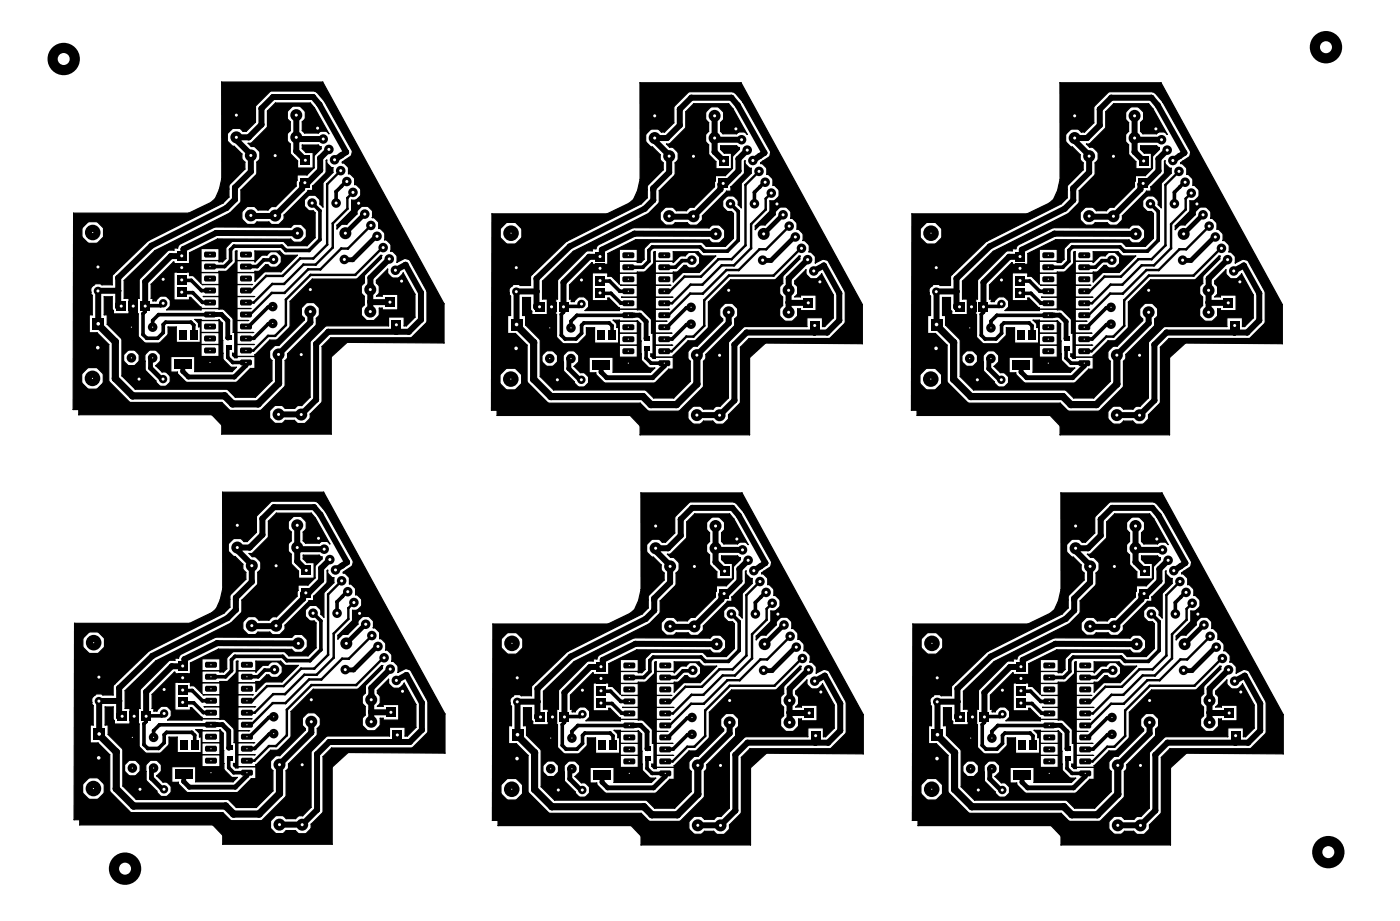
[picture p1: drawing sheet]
<svg xmlns="http://www.w3.org/2000/svg" width="297mm" height="195mm" viewBox="0 0 297 195" stroke-linecap="round" stroke-linejoin="round" font-family="sans-serif">
<g fill="#000">
<path d="M15.6 45.1l-.1 41.6h1.2v1.1h28.2l2.1 2.2v1.9h23.2v-16.3l3.4-3.1 20.5 .1v-8.3l-25.7-46.9h-21.4v20.4l-.5 2.4-.9 1.9-.9 .8-4.7 2.2zM48.2 28.3l1.1-1.1h1.6l.6 .6h.7l1.9-1.9v-3.4l3.2-3.2h9.3l.5 .2 1.6 1.9 6 10.6-.2 1-2 1.3v.2h.4l.9 1v1.3h.4l.9 1v1.3h.4l.9 1v1.3l-.9 1h-1v2.2l-3.1 3.1v.8l1-1h1.1l2.1-2.2v-.6l1-1h1.4l.9 1v1.4h.4l.9 1v1.3h.4l.9 1v1.4h.4l.9 1v1.4h.4l.9 1v1.3l1.7-.8 1 .3 3.7 6.7v6.5l-3.3 3.3h-17.1l-1.8 1.9v11.8l-2.6 2.5v.9l-1.1 1.1h-1.6l-.6-.7h-1.9l-.7 .7h-1.6l-1.1-1.1v-1.6l1.1-1.1h1.6l.7 .6h1.9l.6-.6h.9l1.8-1.8v-11.8l3.3-3.3h13.3v-1.9h3.3v1.9h.5l1.8-1.8v-4.9l-2.4-4.5-1 1.1h-1.4l-1-1v-.9l-2.3 2.4v.5l.6 .6v1.6l-.6 .6h1.2v-.4h3.3v3.3h-3.3v-.3h-.6v1.5l-1.1 1.1h-1.6l-1.1-1.1v-1.6l.6-.6v-1.8l-.6-.7v-1.6l.6-.6v-1.6l3.6-3.6 .1-.6h-.2l-5.1 5h-9.4l-4.7 4.7v5.4l-2.8 2.8h-1.5l-3.2 3.1v.4h-3.8v-2.5h3.5h-3.5v-2.6h3.4h-3.4v-2.5h2.3h-2.3v-2.6h2.8h-2.8v-2.5h3.6h-3.6v-2.5h3.1h-3.1v-2.6h3.8v1.9l2-2h3.5l3.5-3.5h-2.8l-.9-.9h-5.3v2h-3.8v-2h-.2l-.1 .1v2.3l-1.9 1.9h-1.6v.2h-3.8v-2.5h3.8v.2h.8l.6-.6v-2.3l1.4-1.4h10.9l.9 .9h4.1l1.7-1.7v-5.2l-.4-.4h-.9l-1-1v-1.4l1-1h1.3l1 1v.9l.6 .6v-5.1l2.1-2.2v-1h-.3l-1-1v-.6l-.1 .1v2.6l-2.8 2.8v.9h-1l-5.1 5.2v.9l-1.1 1.2h-1.6l-.5-.6h-2.5l-.6 .5h-1.5l-1.1-1.1v-1.6l1.1-1.1h1.5l.8 .8h2.1l.7-.8h.9l4.4-4.3 .2-2.4h2.1l1.5-1.5v-2.5l1.4-1.5v-.4h-.2l-.4-.4h-3.3v.8l.8 .8h1.5v3.3h-3.3v-1.5l-1.6-1.6v-2l-.6-.6v-1.6l.6-.6v-1.9l-.6-.6v-1.6l1.1-1.1h1.6l1.1 1.1v1.6l-.6 .6v1.9l.5 .5h2.8l.4-.4h1.4l.5 .5-3.1-5.4-.8-1.1h-7.4l-1.7 1.7v3.4l-3.5 3.5h-.6l.6 .6h.7l1.2 1.1v1.6l-.7 .7v2.5l-3.3 3.3v2.6l-2.4 2.3-15.9 8-6.5 6.3v3.8h1v3.3h-3.3v-.7l-.2-.3v-2.6h-1.7v3.8h.6v2l3.1 3.1v7.8l2.9 2.8h19.5l1.7 1.7h4.2l3.5-3.5v-4.2l-.5-.5v-1.6l1.1-1.1h.9l5.4-5.4v-.4l-.6-.6v-1.6l1.1-1.1h1.6l1.1 1.1v1.6l-.7 .6v1.4l-6.1 6.1v1l-.5 .5v5.4l-5.1 5.1h-6.6l-1.7-1.7h-19.5l-4.5-4.4v-7.8l-2.4-2.5h-1.7v-3.8h.6v-4.1l-.3-.3v-.4a1.46 1.46 0 0 1 .7-1.5l.2-.3h1.3l.2 .2h2.2v-2l7.5-7.3 15.9-8 1.3-1.3v-2.5l3.4-3.4v-1.4l-.6-.7v-1.1l-1.7-1.6h-.3l-1.1-1.1zM19.9 73.6a.82 .82 0 0 0 1.6 0 .82 .82 0 0 0-1.6 0zM49.3 24.4a.76 .76 0 0 0 1.5 0 .76 .76 0 0 0-1.5 0zM57.6 33a.75 .75 0 0 0 1.5 0 .75 .75 0 0 0-1.5 0zM63.1 75.1a.76 .76 0 0 0 1.5 0 .76 .76 0 0 0-1.5 0zM65 61.3a.76 .76 0 0 0 1.5 0 .76 .76 0 0 0-1.5 0zM27.5 64.8a.7 .7 0 0 0 1.4 0 .7 .7 0 0 0-1.4 0zM29.5 59.1l6.2-6.1h1.2v-.5h.7l.4-.7 7.5-3.7h16.1l.6-.6h1.6l1.1 1.1v1.6l-1.1 1.1h-1.6l-.6-.6-15.5-.1-5.9 2.9v2.3h-3.3v-.3h-.2l-4.7 4.7v3h.4v.5h.6l.9-1h1.3l.9 .9v1.3l-.8 .7h7.3v-.3l4.8 .2 2 2v2.9h.3v4.4h-.4v.5l.5 .5h.4v-.3h3.8v2.5h-.9l-3 3h-10.7l-1.8-1.9v-.3h-1.4v-3.3h5.1v3.2h7.9l.9-.9h-1.2l-1.7-1.7-.1-7.7-.7-.7v.2h-3.8v-.2h-1.3l.8 .7v.8h.3v3.3h-5.1v-3.2h-1.7v1.6l-1.8 1.8h-3.1l-1.4-1.4-.2-8.1h.4zM34 59.2a.55 .55 0 0 0 1.1 0 .55 .55 0 0 0-1.1 0zM28.9 80.3a.55 .55 0 0 0 1.1 0 .55 .55 0 0 0-1.1 0zM30.7 75.1l1-1h1.3l1 1v1.4l-1 1 1.3 1.3h.9l.9 .9v1.2l-.9 .9h-1.3l-.9-.9v-.2l-2.2-2.3zM36.9 57.6h3.3v.8h.8l1.6 1.6v-2.3h3.8v2.6h-3.5h3.5v2.5h-3.3h3.3v2.5h-3.8v-.2l-2.2-2.1h-.2v.5h-3.3zM37.8 56.7a.7 .7 0 0 0 1.4 0 .7 .7 0 0 0-1.4 0zM17.2 49.2a2.48 2.48 0 0 0 4.9 0 2.48 2.48 0 0 0-4.9 0zM66.7 27.1a.6 .6 0 0 0 1.2 0 .6 .6 0 0 0-1.2 0zM75.4 43a.6 .6 0 0 0 1.2 0 .6 .6 0 0 0-1.2 0zM84.5 59.5a.6 .6 0 0 0 1.2 0 .6 .6 0 0 0-1.2 0zM50.2 55.2h3.8l.1 .2 1.4-1.4h1l.8-.7h1.3l1 1v1.3l-1 1h-1.3l-.6-.5h-.4l-1.4 1.4h-.9v.2h-3.8zM42.6 52.6v2.6h3.8v-2.6zM42.6 67.9v2.5h3.8v-2.5zM42.6 70.4v2.6h3.8v-2.6zM42.6 73v2.5h3.8v-2.5zM43.8 76.8a.7 .7 0 0 0 1.4 0 .7 .7 0 0 0-1.4 0zM20.2 56.5a.55 .55 0 0 0 1.1 0 .55 .55 0 0 0-1.1 0zM17.1 80.1a2.5 2.5 0 0 0 5 0 2.5 2.5 0 0 0-5 0zM27.2 69.3a.69 .69 0 0 0 1.3 0 .69 .69 0 0 0-1.3 0zM26.1 75.8a1.78 1.78 0 0 0 3.5 0 1.78 1.78 0 0 0-3.5 0zM36.3 70.9a.15 .15 0 0 0 .3 0 .15 .15 0 0 0-.3 0z" fill-rule="evenodd"/>
<path d="M104.2 45.3l-.1 41.6h1.2v1.1h28.2l2.1 2.2v1.9h23.2v-16.4l3.4-3 20.5 .1v-8.3l-25.7-47h-21.4v20.5l-.5 2.3-.8 1.9-.9 .8-4.8 2.3zM136.8 28.4l1.1-1.1h1.6l.7 .7h.6l2-2v-3.4l3.2-3.2h9.3l.5 .3 1.6 1.9 5.9 10.6-.2 1-1.9 1.3v.1h.3l1 1v1.3h.3l1 1v1.3h.3l1 1v1.4l-1 .9h-.9v2.2l-3.1 3.1v.8l.9-1h1.1l2.2-2.1v-.7l1-1h1.3l1 1-.1 1.4h.4l1 1v1.3h.3l1 1-.1 1.4h.4l1 1-.1 1.4h.4l1 1v1.4l1.6-.8 1 .3 3.7 6.6v6.6l-3.3 3.3h-17.1l-1.8 1.8v11.8l-2.5 2.5v.9l-1.1 1.2h-1.6l-.7-.7h-1.9l-.6 .6h-1.6l-1.1-1.1v-1.6l1.1-1.1h1.6l.6 .7h2l.6-.7h.9l1.8-1.7v-11.8l3.3-3.3h13.3v-1.9h3.3v1.9h.5l1.8-1.9v-4.8l-2.5-4.5-1 1h-1.3l-1-.9v-1l-2.4 2.4v.6l.6 .6v1.6l-.6 .6h1.2v-.4h3.3v3.3h-3.3v-.4h-.6v1.5l-1.1 1.1h-1.6l-1.1-1.1v-1.5l.6-.7v-1.8l-.6-.6v-1.6l.7-.7v-1.5l3.6-3.7 .1-.6h-.3l-5 5.1h-9.5l-4.7 4.7v5.4l-2.8 2.8h-1.5l-3.1 3.1v.4h-3.8v-2.6h3.5h-3.5v-2.5h3.3h-3.3v-2.6h2.3h-2.3v-2.5h2.8h-2.8v-2.5h3.5h-3.5v-2.6h3.1h-3.1v-2.5h3.8v1.8l2-2h3.5l3.5-3.5h-2.9l-.9-.9h-5.2v2h-3.8v-2h-.2l-.2 .2v2.3l-1.8 1.8h-1.6v.3h-3.9v-2.6h3.9v.3h.7l.7-.7v-2.3l1.3-1.3h11l.9 .9h4l1.7-1.7v-5.3l-.4-.4h-.9l-1-1v-1.3l1-1h1.4l.9 1v.9l.7 .6v-5.2l2.1-2.1v-1.1h-.3l-1-.9v-.7l-.1 .2v2.5l-2.9 2.9v.9h-1l-5 5.2v.9l-1.2 1.1h-1.5l-.6-.5h-2.5l-.5 .5h-1.6l-1.1-1.1v-1.6l1.1-1.1h1.6l.7 .7h2.1l.8-.7h.9l4.3-4.3 .2-2.4h2.1l1.5-1.5v-2.6l1.5-1.5v-.4h-.2l-.4-.3h-3.4v.7l.8 .8h1.5v3.3h-3.3v-1.5l-1.5-1.5v-2l-.7-.7v-1.6l.7-.6v-1.8l-.7-.7v-1.6l1.1-1.1h1.6l1.1 1.1v1.6l-.6 .7v1.8l.5 .5h2.9l.4-.4h1.3l.5 .6-3-5.5-.9-1h-7.4l-1.7 1.7v3.4l-3.4 3.4h-.7l.7 .7h.7l1.1 1.1v1.6l-.6 .6v2.5l-3.4 3.4v2.5l-2.3 2.3-15.9 8-6.5 6.3v3.8h1v3.3h-3.3v-.7l-.3-.2v-2.7h-1.7v3.8h.7v2l3.1 3.2v7.8l2.8 2.8h19.5l1.7 1.7h4.3l3.5-3.5v-4.3l-.5-.5v-1.6l1.1-1.1h.8l5.4-5.4v-.3l-.6-.7v-1.5l1.1-1.2h1.6l1.1 1.2v1.5l-.6 .7v1.4l-6.1 6.1v.9l-.5 .5v5.4l-5.2 5.2h-6.5l-1.7-1.7h-19.5l-4.5-4.5v-7.8l-2.5-2.5h-1.6v-3.8h.6v-4.1l-.3-.3v-.4a1.46 1.46 0 0 1 .6-1.5l.3-.3h1.2l.3 .3h2.1v-2l7.6-7.4 15.9-7.9 1.3-1.3v-2.6l3.3-3.3v-1.5l-.6-.6v-1.1l-1.6-1.7h-.4l-1.1-1.1zM108.6 73.8a.82 .82 0 0 0 1.6 0 .82 .82 0 0 0-1.6 0zM138 24.5a.76 .76 0 0 0 1.5 0 .76 .76 0 0 0-1.5 0zM146.2 33.1a.75 .75 0 0 0 1.5 0 .75 .75 0 0 0-1.5 0zM151.7 75.3a.76 .76 0 0 0 1.5 0 .76 .76 0 0 0-1.5 0zM153.7 61.5a.76 .76 0 0 0 1.5 0 .76 .76 0 0 0-1.5 0zM116.2 65a.7 .7 0 0 0 1.4 0 .7 .7 0 0 0-1.4 0zM118.1 59.3l6.2-6.2h1.2v-.4h.8l.4-.8 7.5-3.7 16.1 .1 .6-.7h1.6l1.1 1.2v1.5l-1.1 1.2h-1.6l-.7-.7h-15.5l-5.9 2.9v2.3h-3.3v-.3h-.1l-4.7 4.7v2.9h.4v.6h.6l.9-1h1.3l.8 .9v1.2l-.7 .8h7.2v-.3l4.8 .1 2.1 2v3h.3v4.4h-.5v.4l.5 .5h.5v-.2h3.8v2.5h-1l-2.9 2.9h-10.7l-1.9-1.8v-.3h-1.4v-3.3h5.1v3.2h7.9l.9-1h-1.1l-1.7-1.6-.1-7.7-.7-.7v.1h-3.9v-.2h-1.3l.8 .8v.8h.4v3.3h-5.1v-3.3h-1.7v1.6l-1.8 1.8h-3.2l-1.4-1.4-.1-8.1h.3zM122.7 59.3a.55 .55 0 0 0 1.1 0 .55 .55 0 0 0-1.1 0zM117.6 80.5a.55 .55 0 0 0 1.1 0 .55 .55 0 0 0-1.1 0zM119.3 75.3l1-1h1.4l.9 1v1.3l-.9 1 1.3 1.3h.8l.9 .9v1.3l-.9 .9h-1.2l-.9-.9v-.3l-2.3-2.2zM125.5 57.8h3.3v.7h.8l1.6 1.7v-2.3h3.9v2.5h-3.6h3.6v2.6h-3.4h3.4v2.5h-3.9v-.3l-2.1-2.1h-.3v.6h-3.3zM126.5 56.8a.7 .7 0 0 0 1.4 0 .7 .7 0 0 0-1.4 0zM105.8 49.4a2.5 2.5 0 0 0 5 0 2.5 2.5 0 0 0-5 0zM155.4 27.3a.55 .55 0 0 0 1.1 0 .55 .55 0 0 0-1.1 0zM164.1 43.2a.55 .55 0 0 0 1.1 0 .55 .55 0 0 0-1.1 0zM173.2 59.7a.55 .55 0 0 0 1.1 0 .55 .55 0 0 0-1.1 0zM138.9 55.3h3.8v.3l1.4-1.4h1.1l.7-.7h1.4l1 .9v1.4l-1 1h-1.4l-.5-.6h-.4l-1.4 1.4h-.9v.3h-3.8zM131.2 52.8v2.5h3.9v-2.5zM131.2 68v2.6h3.9v-2.6zM131.2 70.6v2.5h3.9v-2.5zM131.2 73.1v2.6h3.9v-2.6zM132.5 76.9a.69 .69 0 0 0 1.3 0 .69 .69 0 0 0-1.3 0zM108.9 56.7a.55 .55 0 0 0 1.1 0 .55 .55 0 0 0-1.1 0zM105.8 80.3a2.48 2.48 0 0 0 4.9 0 2.48 2.48 0 0 0-4.9 0zM115.8 69.5a.7 .7 0 0 0 1.4 0 .7 .7 0 0 0-1.4 0zM114.7 75.9a1.8 1.8 0 0 0 3.6 0 1.8 1.8 0 0 0-3.6 0zM125 70.9v.2h.1l.1-.1z" fill-rule="evenodd"/>
<path d="M193.2 45.3l-.1 41.6h1.2v1.1h28.2l2.1 2.2v1.9h23.2v-16.4l3.4-3 20.5 .1v-8.3l-25.7-47h-21.4v20.5l-.5 2.3-.8 1.9-.9 .8-4.8 2.3zM225.8 28.4l1.1-1.1h1.6l.7 .7h.6l2-2v-3.4l3.2-3.2h9.3l.5 .3 1.6 1.9 5.9 10.6-.2 1-1.9 1.3v.1h.3l1 1v1.3h.3l1 1v1.3h.3l1 1v1.4l-1 .9h-.9v2.2l-3.1 3.1v.8l.9-1h1.1l2.2-2.1v-.7l1-1h1.3l1 1-.1 1.4h.4l1 1v1.3h.3l1 1-.1 1.4h.4l1 1-.1 1.4h.4l1 1v1.4l1.6-.8 1 .3 3.7 6.6v6.6l-3.3 3.3h-17.1l-1.8 1.8v11.8l-2.5 2.5v.9l-1.1 1.2h-1.6l-.7-.7h-1.9l-.6 .6h-1.6l-1.1-1.1v-1.6l1.1-1.1h1.6l.6 .7h2l.6-.7h.9l1.8-1.7v-11.8l3.3-3.3h13.3v-1.9h3.3v1.9h.5l1.8-1.9v-4.8l-2.5-4.5-1 1h-1.3l-1-.9v-1l-2.4 2.4v.6l.6 .6v1.6l-.6 .6h1.2v-.4h3.3v3.3h-3.3v-.4h-.6v1.5l-1.1 1.1h-1.6l-1.1-1.1v-1.5l.6-.7v-1.8l-.6-.6v-1.6l.7-.7v-1.5l3.6-3.7 .1-.6h-.3l-5 5.1h-9.5l-4.7 4.7v5.4l-2.8 2.8h-1.5l-3.1 3.1v.4h-3.8v-2.6h3.5h-3.5v-2.5h3.3h-3.3v-2.6h2.3h-2.3v-2.5h2.8h-2.8v-2.5h3.5h-3.5v-2.6h3.1h-3.1v-2.5h3.8v1.8l2-2h3.5l3.5-3.5h-2.9l-.9-.9h-5.2v2h-3.8v-2h-.2l-.2 .2v2.3l-1.8 1.8h-1.6v.3h-3.9v-2.6h3.9v.3h.7l.7-.7v-2.3l1.3-1.3h11l.9 .9h4l1.7-1.7v-5.3l-.4-.4h-.9l-1-1v-1.3l1-1h1.4l.9 1v.9l.7 .6v-5.2l2.1-2.1v-1.1h-.3l-1-.9v-.7l-.1 .2v2.5l-2.9 2.9v.9h-1l-5 5.2v.9l-1.2 1.1h-1.5l-.6-.5h-2.5l-.5 .5h-1.6l-1.1-1.1v-1.6l1.1-1.1h1.6l.7 .7h2.1l.8-.7h.9l4.3-4.3 .2-2.4h2.1l1.5-1.5v-2.6l1.5-1.5v-.4h-.2l-.4-.3h-3.4v.7l.8 .8h1.5v3.3h-3.3v-1.5l-1.5-1.5v-2l-.7-.7v-1.6l.7-.6v-1.8l-.7-.7v-1.6l1.1-1.1h1.6l1.1 1.1v1.6l-.6 .7v1.8l.5 .5h2.9l.4-.4h1.3l.5 .6-3-5.5-.9-1h-7.4l-1.7 1.7v3.4l-3.4 3.4h-.7l.7 .7h.7l1.1 1.1v1.6l-.6 .6v2.5l-3.4 3.4v2.5l-2.3 2.3-15.9 8-6.5 6.3v3.8h1v3.3h-3.3v-.7l-.3-.2v-2.7h-1.7v3.8h.7v2l3.1 3.2v7.8l2.8 2.8h19.5l1.7 1.7h4.3l3.5-3.5v-4.3l-.5-.5v-1.6l1.1-1.1h.8l5.4-5.4v-.3l-.6-.7v-1.5l1.1-1.2h1.6l1.1 1.2v1.5l-.6 .7v1.4l-6.1 6.1v.9l-.5 .5v5.4l-5.2 5.2h-6.5l-1.7-1.7h-19.5l-4.5-4.5v-7.8l-2.5-2.5h-1.6v-3.8h.6v-4.1l-.3-.3v-.4a1.46 1.46 0 0 1 .6-1.5l.3-.3h1.2l.3 .3h2.1v-2l7.6-7.4 15.9-7.9 1.3-1.3v-2.6l3.3-3.3v-1.5l-.6-.6v-1.1l-1.6-1.7h-.4l-1.1-1.1zM197.6 73.8a.82 .82 0 0 0 1.6 0 .82 .82 0 0 0-1.6 0zM227 24.5a.76 .76 0 0 0 1.5 0 .76 .76 0 0 0-1.5 0zM235.2 33.1a.75 .75 0 0 0 1.5 0 .75 .75 0 0 0-1.5 0zM240.7 75.3a.76 .76 0 0 0 1.5 0 .76 .76 0 0 0-1.5 0zM242.7 61.5a.76 .76 0 0 0 1.5 0 .76 .76 0 0 0-1.5 0zM205.2 65a.7 .7 0 0 0 1.4 0 .7 .7 0 0 0-1.4 0zM207.1 59.3l6.2-6.2h1.2v-.4h.8l.4-.8 7.5-3.7 16.1 .1 .6-.7h1.6l1.1 1.2v1.5l-1.1 1.2h-1.6l-.7-.7h-15.5l-5.9 2.9v2.3h-3.3v-.3h-.1l-4.7 4.7v2.9h.4v.6h.6l.9-1h1.3l.8 .9v1.2l-.7 .8h7.2v-.3l4.8 .1 2.1 2v3h.3v4.4h-.5v.4l.5 .5h.5v-.2h3.8v2.5h-1l-2.9 2.9h-10.7l-1.9-1.8v-.3h-1.4v-3.3h5.1v3.2h7.9l.9-1h-1.1l-1.7-1.6-.1-7.7-.7-.7v.1h-3.9v-.2h-1.3l.8 .8v.8h.4v3.3h-5.1v-3.3h-1.7v1.6l-1.8 1.8h-3.2l-1.4-1.4-.1-8.1h.3zM211.7 59.3a.55 .55 0 0 0 1.1 0 .55 .55 0 0 0-1.1 0zM206.6 80.5a.55 .55 0 0 0 1.1 0 .55 .55 0 0 0-1.1 0zM208.3 75.3l1-1h1.4l.9 1v1.3l-.9 1 1.3 1.3h.8l.9 .9v1.3l-.9 .9h-1.2l-.9-.9v-.3l-2.3-2.2zM214.5 57.8h3.3v.7h.8l1.6 1.7v-2.3h3.9v2.5h-3.6h3.6v2.6h-3.4h3.4v2.5h-3.9v-.3l-2.1-2.1h-.3v.6h-3.3zM215.5 56.8a.7 .7 0 0 0 1.4 0 .7 .7 0 0 0-1.4 0zM194.8 49.4a2.5 2.5 0 0 0 5 0 2.5 2.5 0 0 0-5 0zM244.4 27.3a.55 .55 0 0 0 1.1 0 .55 .55 0 0 0-1.1 0zM253.1 43.2a.55 .55 0 0 0 1.1 0 .55 .55 0 0 0-1.1 0zM262.2 59.7a.55 .55 0 0 0 1.1 0 .55 .55 0 0 0-1.1 0zM227.9 55.3h3.8v.3l1.4-1.4h1.1l.7-.7h1.4l1 .9v1.4l-1 1h-1.4l-.5-.6h-.4l-1.4 1.4h-.9v.3h-3.8zM220.2 52.8v2.5h3.9v-2.5zM220.2 68v2.6h3.9v-2.6zM220.2 70.6v2.5h3.9v-2.5zM220.2 73.1v2.6h3.9v-2.6zM221.5 76.9a.69 .69 0 0 0 1.3 0 .69 .69 0 0 0-1.3 0zM197.9 56.7a.55 .55 0 0 0 1.1 0 .55 .55 0 0 0-1.1 0zM194.8 80.3a2.48 2.48 0 0 0 4.9 0 2.48 2.48 0 0 0-4.9 0zM204.8 69.5a.7 .7 0 0 0 1.4 0 .7 .7 0 0 0-1.4 0zM203.7 75.9a1.8 1.8 0 0 0 3.6 0 1.8 1.8 0 0 0-3.6 0zM214 70.9v.2h.1l.1-.1z" fill-rule="evenodd"/>
<path d="M15.8 132l-.1 41.6h1.2v1.1h28.2l2.1 2.2v1.9h23.2v-16.3l3.4-3.1 20.5 .1v-8.3l-25.7-46.9h-21.4v20.4l-.5 2.4-.9 1.9-.9 .8-4.7 2.2zM48.4 115.2l1.1-1.1h1.6l.6 .6h.7l1.9-2v-3.4l3.2-3.1h9.3l.5 .2 1.6 1.9 6 10.6-.2 1-2 1.3v.2h.4l.9 .9v1.4h.4l.9 .9v1.4h.4l.9 .9v1.4l-.9 1h-1v2.2l-3.1 3.1v.8l1-1h1.1l2.1-2.2v-.7l1-.9h1.4l.9 .9v1.5h.4l.9 .9v1.4h.4l.9 .9v1.5h.4l.9 .9v1.5h.4l.9 .9v1.4l1.7-.8 1 .3 3.7 6.7v6.5l-3.3 3.3h-17.1l-1.8 1.9v11.8l-2.6 2.5v.9l-1.1 1.1h-1.6l-.6-.7h-1.9l-.7 .7h-1.6l-1.1-1.1v-1.6l1.1-1.1h1.6l.7 .6h1.9l.6-.6h.9l1.8-1.8v-11.8l3.3-3.3h13.3v-1.9h3.3v1.9h.5l1.8-1.8v-4.9l-2.4-4.5-1 1.1h-1.4l-1-1v-.9l-2.3 2.4v.5l.6 .6v1.6l-.6 .6h1.2v-.4h3.3v3.3h-3.3v-.4h-.6v1.6l-1.1 1.1h-1.6l-1.1-1.1v-1.6l.6-.6v-1.9l-.6-.6v-1.6l.6-.6v-1.6l3.6-3.6 .1-.6h-.2l-5.1 5h-9.4l-4.7 4.7v5.4l-2.8 2.8h-1.5l-3.2 3.1v.4h-3.8v-2.5h3.5h-3.5v-2.6h3.4h-3.4v-2.5h2.3h-2.3v-2.6h2.8h-2.8v-2.5h3.6h-3.6v-2.5h3.1h-3.1v-2.6h3.8v1.8l2-2h3.5l3.5-3.5h-2.8l-.9-.9h-5.3v2.1h-3.8v-2.1h-.2l-.1 .2v2.3l-1.9 1.9h-1.6v.2h-3.8v-2.5h3.8v.2h.8l.6-.6v-2.4l1.4-1.3h10.9l.9 .9h4.1l1.7-1.7v-5.2l-.4-.5h-.9l-1-.9v-1.4l1-1h1.3l1 1v.9l.6 .6v-5.2l2.1-2.1v-1h-.3l-1-1v-.6l-.1 .1v2.6l-2.8 2.8v.9h-1l-5.1 5.2v.9l-1.1 1.1h-1.6l-.5-.5h-2.5l-.6 .5h-1.5l-1.1-1.1v-1.6l1.1-1.1h1.5l.8 .8h2.1l.7-.8h.9l4.4-4.3 .2-2.4h2.1l1.5-1.5v-2.6l1.4-1.4v-.4h-.2l-.4-.4h-3.3v.8l.8 .8h1.5v3.3h-3.3v-1.5l-1.6-1.6v-2l-.6-.6v-1.6l.6-.7v-1.8l-.6-.6v-1.6l1.1-1.1h1.6l1.1 1.1v1.6l-.6 .6v1.8l.5 .6h2.8l.4-.4h1.4l.5 .5-3.1-5.4-.8-1.1h-7.4l-1.7 1.7v3.4l-3.5 3.4h-.6l.6 .7h.7l1.2 1.1v1.6l-.7 .6v2.6l-3.3 3.3v2.6l-2.4 2.3-15.9 8-6.5 6.3v3.8h1v3.3h-3.3v-.7l-.2-.3v-2.7h-1.7v3.9h.6v2l3.1 3.1v7.8l2.9 2.8h19.5l1.7 1.7h4.2l3.5-3.5v-4.2l-.5-.5v-1.6l1.1-1.1h.9l5.4-5.4v-.4l-.6-.6v-1.6l1.1-1.1h1.6l1.1 1.1v1.6l-.7 .6v1.4l-6.1 6.1v1l-.5 .5v5.4l-5.1 5.1h-6.6l-1.7-1.7h-19.5l-4.5-4.5v-7.7l-2.4-2.5h-1.7v-3.8h.6v-4.1l-.3-.4v-.4a1.46 1.46 0 0 1 .7-1.5l.2-.2h1.3l.2 .2h2.2v-2l7.5-7.3 15.9-8 1.3-1.3v-2.5l3.4-3.4v-1.5l-.6-.6v-1.1l-1.7-1.6h-.3l-1.1-1.1zM20.1 160.5a.82 .82 0 0 0 1.6 0 .82 .82 0 0 0-1.6 0zM49.5 111.3a.76 .76 0 0 0 1.5 0 .76 .76 0 0 0-1.5 0zM57.7 119.8a.8 .8 0 0 0 1.6 0 .8 .8 0 0 0-1.6 0zM63.3 162a.76 .76 0 0 0 1.5 0 .76 .76 0 0 0-1.5 0zM65.2 148.2a.75 .75 0 0 0 1.5 0 .75 .75 0 0 0-1.5 0zM27.7 151.7a.7 .7 0 0 0 1.4 0 .7 .7 0 0 0-1.4 0zM35.9 139.9h1.2v-.5h.7l.4-.8 7.5-3.6h16.1l.6-.6h1.6l1.1 1.1v1.6l-1.1 1.1h-1.6l-.6-.7h-15.5l-5.9 2.9v2.3h-3.3v-.3h-.2l-4.7 4.7v3h.4v.5h.6l.9-1h1.3l.9 .9v1.3l-.8 .7h7.3v-.3l4.8 .1 2 2.1v2.9h.3v4.4h-.4v.5l.5 .4h.4v-.2h3.8v2.5h-.9l-3 3h-10.7l-1.8-1.9v-.3h-1.4v-3.3h5.1v3.2h7.9l.9-.9h-1.2l-1.7-1.7-.1-7.7-.7-.7v.2h-3.8v-.3h-1.3l.8 .8v.8h.3v3.3h-5.1v-3.3h-1.7v1.6l-1.8 1.8h-3.1l-1.4-1.3-.2-8.1h.4v-4.1zM34.2 146a.55 .55 0 0 0 1.1 0 .55 .55 0 0 0-1.1 0zM29.1 167.2a.55 .55 0 0 0 1.1 0 .55 .55 0 0 0-1.1 0zM30.9 162l1-1h1.3l1 1v1.4l-1 1 1.3 1.3h.9l.9 .9v1.2l-.9 .9h-1.3l-.9-.9v-.2l-2.2-2.3zM37.1 144.5h3.3v.7h.8l1.6 1.7v-2.3h3.8v2.6h-3.5h3.5v2.5h-3.3h3.3v2.5h-3.8v-.3l-2.2-2h-.2v.5h-3.3zM38 143.6a.7 .7 0 0 0 1.4 0 .7 .7 0 0 0-1.4 0zM17.4 136.1a2.48 2.48 0 0 0 4.9 0 2.48 2.48 0 0 0-4.9 0zM67 114a.55 .55 0 0 0 1 0 .55 .55 0 0 0-1 0zM75.7 129.9a.55 .55 0 0 0 1 0 .55 .55 0 0 0-1 0zM84.8 146.4a.55 .55 0 0 0 1 0 .55 .55 0 0 0-1 0zM50.4 142.1h3.8l.1 .2 1.4-1.4h1l.8-.7h1.3l1 1v1.3l-1 1h-1.3l-.6-.5h-.4l-1.4 1.4h-.9v.2h-3.8zM42.8 139.5v2.6h3.8v-2.6zM42.8 154.8v2.5h3.8v-2.5zM42.8 157.3v2.6h3.8v-2.6zM42.8 159.9v2.5h3.8v-2.5zM44 163.7a.7 .7 0 0 0 1.4 0 .7 .7 0 0 0-1.4 0zM20.4 143.4a.55 .55 0 0 0 1.1 0 .55 .55 0 0 0-1.1 0zM17.3 167a2.5 2.5 0 0 0 5 0 2.5 2.5 0 0 0-5 0zM27.4 156.2a.69 .69 0 0 0 1.3 0 .69 .69 0 0 0-1.3 0zM26.3 162.7a1.79 1.79 0 0 0 3.5 0 1.79 1.79 0 0 0-3.5 0zM36.6 157.6l-.1 .2 .2 .1 .1-.2z" fill-rule="evenodd"/>
<path d="M104.4 132.2l-.1 41.6h1.2v1.1h28.2l2.1 2.2v1.9h23.2v-16.4l3.4-3.1 20.5 .2v-8.3l-25.7-47h-21.4v20.5l-.5 2.3-.8 1.9-.9 .8-4.8 2.3zM137 115.3l1.1-1.1h1.6l.7 .7h.6l2-2v-3.4l3.2-3.2h9.3l.5 .2 1.6 2 5.9 10.6-.2 .9-1.9 1.3v.2h.3l1 1v1.3h.3l1 1v1.3h.3l1 1v1.4l-1 .9h-.9v2.2l-3.1 3.1v.8l.9-1h1.1l2.2-2.1v-.7l1-1h1.3l1 1-.1 1.4h.4l1 1v1.3h.3l1 1-.1 1.4h.4l1 1-.1 1.4h.4l1 1v1.4l1.6-.9 1 .3 3.7 6.7v6.6l-3.3 3.3h-17.1l-1.8 1.8v11.8l-2.5 2.5v.9l-1.1 1.1h-1.6l-.7-.6h-1.9l-.6 .6h-1.6l-1.1-1.1v-1.6l1.1-1.1h1.6l.6 .6h2l.6-.6h.9l1.8-1.7v-11.8l3.3-3.4h13.3v-1.8h3.3v1.8h.5l1.8-1.8v-4.8l-2.5-4.5-1 1h-1.3l-1-.9v-1l-2.4 2.4v.6l.6 .6v1.6l-.6 .6h1.2v-.4h3.3v3.3h-3.3v-.4h-.6v1.5l-1.1 1.1h-1.6l-1.1-1.1v-1.6l.6-.6v-1.8l-.6-.6v-1.6l.7-.7v-1.5l3.6-3.7 .1-.6h-.3l-5 5h-9.5l-4.7 4.8v5.4l-2.8 2.8h-1.5l-3.1 3.1v.3h-3.8v-2.5h3.5h-3.5v-2.5h3.3h-3.3v-2.6h2.3h-2.3v-2.5h2.8h-2.8v-2.6h3.5h-3.5v-2.5h3.1h-3.1v-2.5h3.8v1.8l2-2h3.5l3.5-3.5h-2.9l-.9-.9h-5.2v2h-3.8v-2h-.2l-.2 .1v2.3l-1.8 1.9h-1.6v.3h-3.9v-2.6h3.9v.3h.7l.7-.7v-2.3l1.3-1.3h11l.9 .9h4l1.7-1.7v-5.3l-.4-.4h-.9l-1-1v-1.4l1-.9h1.4l.9 .9v.9l.7 .7v-5.2l2.1-2.1v-1.1h-.3l-1-.9v-.7l-.1 .2v2.5l-2.9 2.9v.9h-1l-5 5.2v.9l-1.2 1.1h-1.5l-.6-.6h-2.5l-.5 .6h-1.6l-1.1-1.1v-1.6l1.1-1.1h1.6l.7 .7h2.1l.8-.7h.9l4.3-4.4 .2-2.3h2.1l1.5-1.5v-2.6l1.5-1.5v-.4h-.2l-.4-.4h-3.4v.8l.8 .8h1.5v3.3h-3.3v-1.5l-1.5-1.5v-2.1l-.7-.6v-1.6l.7-.6v-1.9l-.7-.6v-1.6l1.1-1.1h1.6l1.1 1.1v1.6l-.6 .6v1.9l.5 .5h2.9l.4-.4h1.3l.5 .5-3-5.4-.9-1.1h-7.4l-1.7 1.7v3.4l-3.4 3.5h-.7l.7 .7h.7l1.1 1.1v1.6l-.6 .6v2.5l-3.4 3.4v2.5l-2.3 2.3-15.9 8-6.5 6.3v3.8h1v3.3h-3.3v-.7l-.3-.3v-2.6h-1.7v3.8h.7v2l3.1 3.1v7.8l2.8 2.9h19.5l1.7 1.7h4.3l3.5-3.5v-4.3l-.5-.5v-1.6l1.1-1.1h.8l5.4-5.4v-.3l-.6-.7v-1.6l1.1-1.1h1.6l1.1 1.1v1.6l-.6 .7v1.4l-6.1 6.1v.9l-.5 .5v5.4l-5.2 5.2h-6.5l-1.7-1.7h-19.5l-4.5-4.5v-7.8l-2.5-2.5h-1.6v-3.8h.6v-4.1l-.3-.3v-.4a1.46 1.46 0 0 1 .6-1.5l.3-.3h1.2l.3 .3h2.1v-2l7.6-7.4 15.9-8 1.3-1.2v-2.6l3.3-3.3v-1.5l-.6-.6v-1.1l-1.6-1.7h-.4l-1.1-1.1zM108.7 160.7a.85 .85 0 0 0 1.7 0 .85 .85 0 0 0-1.7 0zM138.2 111.4a.76 .76 0 0 0 1.5 0 .76 .76 0 0 0-1.5 0zM146.4 120a.76 .76 0 0 0 1.5 0 .76 .76 0 0 0-1.5 0zM151.9 162.1a.76 .76 0 0 0 1.5 0 .76 .76 0 0 0-1.5 0zM153.9 148.4a.75 .75 0 0 0 1.5 0 .75 .75 0 0 0-1.5 0zM116.4 151.9a.7 .7 0 0 0 1.4 0 .7 .7 0 0 0-1.4 0zM124.5 140h1.2v-.4h.8l.4-.8 7.5-3.7 16.1 .1 .6-.7h1.6l1.1 1.1v1.6l-1.1 1.1h-1.6l-.7-.6-15.5-.1-5.9 3v2.3h-3.3v-.4h-.1l-4.7 4.7v3h.4v.6h.6l.9-1.1h1.3l.8 .9v1.3l-.7 .8h7.2v-.3l4.8 .1 2.1 2v2.9h.3v4.5h-.5v.4l.5 .5h.5v-.3h3.8v2.6h-1l-2.9 2.9h-10.7l-1.9-1.8v-.3h-1.4v-3.4h5.1v3.2h7.9l.9-.9h-1.1l-1.7-1.6-.1-7.7-.7-.7v.1h-3.9v-.2h-1.3l.8 .8v.7h.4v3.4h-5.1v-3.3h-1.7v1.6l-1.8 1.8h-3.2l-1.4-1.4-.1-8.1h.3v-4zM122.9 146.2a.55 .55 0 0 0 1.1 0 .55 .55 0 0 0-1.1 0zM117.8 167.3a.55 .55 0 0 0 1.1 0 .55 .55 0 0 0-1.1 0zM119.5 162.1l1-.9h1.4l.9 .9v1.4l-.9 1 1.3 1.3h.8l.9 .9v1.3l-.9 .9h-1.2l-.9-.9v-.3l-2.3-2.2zM125.7 144.7h3.3v.7h.8l1.6 1.6v-2.2h3.9v2.5h-3.6h3.6v2.5h-3.4h3.4v2.6h-3.9v-.3l-2.1-2.1h-.3v.6h-3.3zM126.7 143.7a.7 .7 0 0 0 1.4 0 .7 .7 0 0 0-1.4 0zM106 136.3a2.5 2.5 0 0 0 5 0 2.5 2.5 0 0 0-5 0zM155.6 114.2a.55 .55 0 0 0 1.1 0 .55 .55 0 0 0-1.1 0zM164.3 130.1a.55 .55 0 0 0 1.1 0 .55 .55 0 0 0-1.1 0zM173.4 146.6a.55 .55 0 0 0 1.1 0 .55 .55 0 0 0-1.1 0zM139.1 142.2h3.8v.3l1.4-1.4h1.1l.7-.8h1.4l1 1v1.4l-1 .9h-1.4l-.5-.5h-.4l-1.4 1.4h-.9v.3h-3.8zM131.4 139.7v2.5h3.9v-2.5zM131.4 154.9v2.6h3.9v-2.6zM131.4 157.5v2.5h3.9v-2.5zM131.4 160v2.5h3.9v-2.5zM132.7 163.8a.69 .69 0 0 0 1.3 0 .69 .69 0 0 0-1.3 0zM109.1 143.6a.55 .55 0 0 0 1.1 0 .55 .55 0 0 0-1.1 0zM106 167.2a2.48 2.48 0 0 0 4.9 0 2.48 2.48 0 0 0-4.9 0zM116 156.3a.7 .7 0 0 0 1.4 0 .7 .7 0 0 0-1.4 0zM114.9 162.8a1.8 1.8 0 0 0 3.6 0 1.8 1.8 0 0 0-3.6 0zM125.2 157.8v.2h.1l.1-.2z" fill-rule="evenodd"/>
<path d="M193.4 132.2l-.1 41.6h1.2v1.1h28.2l2.1 2.2v1.9h23.2v-16.4l3.4-3.1 20.5 .2v-8.3l-25.7-47h-21.4v20.5l-.5 2.3-.8 1.9-.9 .8-4.8 2.3zM226 115.3l1.1-1.1h1.6l.7 .7h.6l2-2v-3.4l3.2-3.2h9.3l.5 .2 1.6 2 5.9 10.6-.2 .9-1.9 1.3v.2h.3l1 1v1.3h.3l1 1v1.3h.3l1 1v1.4l-1 .9h-.9v2.2l-3.1 3.1v.8l.9-1h1.1l2.2-2.1v-.7l1-1h1.3l1 1-.1 1.4h.4l1 1v1.3h.3l1 1-.1 1.4h.4l1 1-.1 1.4h.4l1 1v1.4l1.6-.9 1 .3 3.7 6.7v6.6l-3.3 3.3h-17.1l-1.8 1.8v11.8l-2.5 2.5v.9l-1.1 1.1h-1.6l-.7-.6h-1.9l-.6 .6h-1.6l-1.1-1.1v-1.6l1.1-1.1h1.6l.6 .6h2l.6-.6h.9l1.8-1.7v-11.8l3.3-3.4h13.3v-1.8h3.3v1.8h.5l1.8-1.8v-4.8l-2.5-4.5-1 1h-1.3l-1-.9v-1l-2.4 2.4v.6l.6 .6v1.6l-.6 .6h1.2v-.4h3.3v3.3h-3.3v-.4h-.6v1.5l-1.1 1.1h-1.6l-1.1-1.1v-1.6l.6-.6v-1.8l-.6-.6v-1.6l.7-.7v-1.5l3.6-3.7 .1-.6h-.3l-5 5h-9.5l-4.7 4.8v5.4l-2.8 2.8h-1.5l-3.1 3.1v.3h-3.8v-2.5h3.5h-3.5v-2.5h3.3h-3.3v-2.6h2.3h-2.3v-2.5h2.8h-2.8v-2.6h3.5h-3.5v-2.5h3.1h-3.1v-2.5h3.8v1.8l2-2h3.5l3.5-3.5h-2.9l-.9-.9h-5.2v2h-3.8v-2h-.2l-.2 .1v2.3l-1.8 1.9h-1.6v.3h-3.9v-2.6h3.9v.3h.7l.7-.7v-2.3l1.3-1.3h11l.9 .9h4l1.7-1.7v-5.3l-.4-.4h-.9l-1-1v-1.4l1-.9h1.4l.9 .9v.9l.7 .7v-5.2l2.1-2.1v-1.1h-.3l-1-.9v-.7l-.1 .2v2.5l-2.9 2.9v.9h-1l-5 5.2v.9l-1.2 1.1h-1.5l-.6-.6h-2.5l-.5 .6h-1.6l-1.1-1.1v-1.6l1.1-1.1h1.6l.7 .7h2.1l.8-.7h.9l4.3-4.4 .2-2.3h2.1l1.5-1.5v-2.6l1.5-1.5v-.4h-.2l-.4-.4h-3.4v.8l.8 .8h1.5v3.3h-3.3v-1.5l-1.5-1.5v-2.1l-.7-.6v-1.6l.7-.6v-1.9l-.7-.6v-1.6l1.1-1.1h1.6l1.1 1.1v1.6l-.6 .6v1.9l.5 .5h2.9l.4-.4h1.3l.5 .5-3-5.4-.9-1.1h-7.4l-1.7 1.7v3.4l-3.4 3.5h-.7l.7 .7h.7l1.1 1.1v1.6l-.6 .6v2.5l-3.4 3.4v2.5l-2.3 2.3-15.9 8-6.5 6.3v3.8h1v3.3h-3.3v-.7l-.3-.3v-2.6h-1.7v3.8h.7v2l3.1 3.1v7.8l2.8 2.9h19.5l1.7 1.7h4.3l3.5-3.5v-4.3l-.5-.5v-1.6l1.1-1.1h.8l5.4-5.4v-.3l-.6-.7v-1.6l1.1-1.1h1.6l1.1 1.1v1.6l-.6 .7v1.4l-6.1 6.1v.9l-.5 .5v5.4l-5.2 5.2h-6.5l-1.7-1.7h-19.5l-4.5-4.5v-7.8l-2.5-2.5h-1.6v-3.8h.6v-4.1l-.3-.3v-.4a1.46 1.46 0 0 1 .6-1.5l.3-.3h1.2l.3 .3h2.1v-2l7.6-7.4 15.9-8 1.3-1.2v-2.6l3.3-3.3v-1.5l-.6-.6v-1.1l-1.6-1.7h-.4l-1.1-1.1zM197.7 160.7a.85 .85 0 0 0 1.7 0 .85 .85 0 0 0-1.7 0zM227.2 111.4a.76 .76 0 0 0 1.5 0 .76 .76 0 0 0-1.5 0zM235.4 120a.76 .76 0 0 0 1.5 0 .76 .76 0 0 0-1.5 0zM240.9 162.1a.76 .76 0 0 0 1.5 0 .76 .76 0 0 0-1.5 0zM242.9 148.4a.75 .75 0 0 0 1.5 0 .75 .75 0 0 0-1.5 0zM205.4 151.9a.7 .7 0 0 0 1.4 0 .7 .7 0 0 0-1.4 0zM213.5 140h1.2v-.4h.8l.4-.8 7.5-3.7 16.1 .1 .6-.7h1.6l1.1 1.1v1.6l-1.1 1.1h-1.6l-.7-.6-15.5-.1-5.9 3v2.3h-3.3v-.4h-.1l-4.7 4.7v3h.4v.6h.6l.9-1.1h1.3l.8 .9v1.3l-.7 .8h7.2v-.3l4.8 .1 2.1 2v2.9h.3v4.5h-.5v.4l.5 .5h.5v-.3h3.8v2.6h-1l-2.9 2.9h-10.7l-1.9-1.8v-.3h-1.4v-3.4h5.1v3.2h7.9l.9-.9h-1.1l-1.7-1.6-.1-7.7-.7-.7v.1h-3.9v-.2h-1.3l.8 .8v.7h.4v3.4h-5.1v-3.3h-1.7v1.6l-1.8 1.8h-3.2l-1.4-1.4-.1-8.1h.3v-4zM211.9 146.2a.55 .55 0 0 0 1.1 0 .55 .55 0 0 0-1.1 0zM206.8 167.3a.55 .55 0 0 0 1.1 0 .55 .55 0 0 0-1.1 0zM208.5 162.1l1-.9h1.4l.9 .9v1.4l-.9 1 1.3 1.3h.8l.9 .9v1.3l-.9 .9h-1.2l-.9-.9v-.3l-2.3-2.2zM214.7 144.7h3.3v.7h.8l1.6 1.6v-2.2h3.9v2.5h-3.6h3.6v2.5h-3.4h3.4v2.6h-3.9v-.3l-2.1-2.1h-.3v.6h-3.3zM215.7 143.7a.7 .7 0 0 0 1.4 0 .7 .7 0 0 0-1.4 0zM195 136.3a2.5 2.5 0 0 0 5 0 2.5 2.5 0 0 0-5 0zM244.6 114.2a.55 .55 0 0 0 1.1 0 .55 .55 0 0 0-1.1 0zM253.3 130.1a.55 .55 0 0 0 1.1 0 .55 .55 0 0 0-1.1 0zM262.4 146.6a.55 .55 0 0 0 1.1 0 .55 .55 0 0 0-1.1 0zM228.1 142.2h3.8v.3l1.4-1.4h1.1l.7-.8h1.4l1 1v1.4l-1 .9h-1.4l-.5-.5h-.4l-1.4 1.4h-.9v.3h-3.8zM220.4 139.7v2.5h3.9v-2.5zM220.4 154.9v2.6h3.9v-2.6zM220.4 157.5v2.5h3.9v-2.5zM220.4 160v2.5h3.9v-2.5zM221.7 163.8a.69 .69 0 0 0 1.3 0 .69 .69 0 0 0-1.3 0zM198.1 143.6a.55 .55 0 0 0 1.1 0 .55 .55 0 0 0-1.1 0zM195 167.2a2.48 2.48 0 0 0 4.9 0 2.48 2.48 0 0 0-4.9 0zM205 156.3a.7 .7 0 0 0 1.4 0 .7 .7 0 0 0-1.4 0zM203.9 162.8a1.8 1.8 0 0 0 3.6 0 1.8 1.8 0 0 0-3.6 0zM214.2 157.8v.2h.1l.1-.2z" fill-rule="evenodd"/>
<circle cx="47" cy="17.4" r=".12"/>
<circle cx="57.3" cy="19.3" r=".12"/>
<circle cx="66.6" cy="19.3" r=".12"/>
<circle cx="67.1" cy="19.5" r=".12"/>
<circle cx="68.4" cy="17.4" r=".12"/>
<circle cx="135.6" cy="17.5" r=".12"/>
<circle cx="146" cy="19.4" r=".12"/>
<circle cx="155.3" cy="19.4" r=".12"/>
<circle cx="155.8" cy="19.7" r=".12"/>
<circle cx="157" cy="17.5" r=".12"/>
<circle cx="224.6" cy="17.5" r=".12"/>
<circle cx="235" cy="19.4" r=".12"/>
<circle cx="244.3" cy="19.4" r=".12"/>
<circle cx="244.8" cy="19.7" r=".12"/>
<circle cx="246" cy="17.5" r=".12"/>
<circle cx="47" cy="37.8" r=".12"/>
<circle cx="48.2" cy="29.9" r=".12"/>
<circle cx="48.2" cy="28.3" r=".12"/>
<circle cx="48.5" cy="39.2" r=".12"/>
<circle cx="49.3" cy="27.2" r=".12"/>
<circle cx="49.3" cy="31" r=".12"/>
<circle cx="49.4" cy="24.1" r=".12"/>
<circle cx="49.4" cy="24.7" r=".12"/>
<circle cx="49.6" cy="31" r=".12"/>
<circle cx="49.8" cy="39.7" r=".63"/>
<circle cx="49.8" cy="25.1" r=".12"/>
<circle cx="49.8" cy="23.7" r=".12"/>
<circle cx="50.1" cy="29.7" r=".63"/>
<circle cx="50.1" cy="24.4" r=".12"/>
<circle cx="50.2" cy="29.1" r=".63"/>
<circle cx="50.2" cy="29.1" r=".12"/>
<circle cx="50.4" cy="25.1" r=".12"/>
<circle cx="50.4" cy="23.7" r=".12"/>
<circle cx="50.8" cy="24.1" r=".12"/>
<circle cx="50.8" cy="24.7" r=".12"/>
<circle cx="50.9" cy="27.2" r=".12"/>
<circle cx="51.3" cy="32.6" r=".12"/>
<circle cx="51.3" cy="33.7" r=".12"/>
<circle cx="51.5" cy="27.8" r=".12"/>
<circle cx="51.9" cy="35.8" r=".12"/>
<circle cx="51.9" cy="34.4" r=".12"/>
<circle cx="52.2" cy="27.8" r=".12"/>
<circle cx="52.6" cy="30.4" r=".12"/>
<circle cx="52.7" cy="29.1" r=".63"/>
<circle cx="53" cy="32.9" r=".63"/>
<circle cx="53.1" cy="32.8" r=".63"/>
<circle cx="53.1" cy="32.6" r=".63"/>
<circle cx="53.2" cy="36.4" r=".63"/>
<circle cx="53.2" cy="30.4" r=".12"/>
<circle cx="53.2" cy="31" r=".12"/>
<circle cx="53.9" cy="31" r=".12"/>
<circle cx="54.1" cy="25.9" r=".12"/>
<circle cx="54.1" cy="22.5" r=".12"/>
<circle cx="54.4" cy="36.9" r=".12"/>
<circle cx="54.4" cy="34.4" r=".12"/>
<circle cx="55.1" cy="32.1" r=".12"/>
<circle cx="55.1" cy="33.7" r=".12"/>
<circle cx="55.4" cy="23" r=".63"/>
<circle cx="55.4" cy="26.4" r=".63"/>
<circle cx="56.7" cy="23.5" r=".12"/>
<circle cx="56.7" cy="26.9" r=".12"/>
<circle cx="57.6" cy="32.7" r=".12"/>
<circle cx="57.6" cy="33.2" r=".12"/>
<circle cx="57.8" cy="20.6" r=".63"/>
<circle cx="58" cy="33.6" r=".12"/>
<circle cx="58" cy="32.3" r=".12"/>
<circle cx="58.3" cy="33" r=".12"/>
<circle cx="58.4" cy="21.8" r=".12"/>
<circle cx="58.6" cy="33.6" r=".12"/>
<circle cx="58.6" cy="32.3" r=".12"/>
<circle cx="59" cy="33.2" r=".12"/>
<circle cx="59" cy="32.7" r=".12"/>
<circle cx="60.9" cy="29.9" r=".12"/>
<circle cx="60.9" cy="28.3" r=".12"/>
<circle cx="60.9" cy="25.2" r=".12"/>
<circle cx="60.9" cy="23.6" r=".12"/>
<circle cx="61.5" cy="27.7" r=".12"/>
<circle cx="61.5" cy="30.5" r=".12"/>
<circle cx="61.5" cy="32.5" r=".12"/>
<circle cx="61.5" cy="25.8" r=".12"/>
<circle cx="62" cy="22.5" r=".12"/>
<circle cx="62.8" cy="38.4" r=".12"/>
<circle cx="62.8" cy="39.4" r=".12"/>
<circle cx="62.8" cy="32" r=".63"/>
<circle cx="62.8" cy="29.1" r=".63"/>
<circle cx="63" cy="37" r=".12"/>
<circle cx="63" cy="38.2" r=".12"/>
<circle cx="63.1" cy="34.1" r=".12"/>
<circle cx="63.1" cy="35.6" r=".12"/>
<circle cx="63.1" cy="29.5" r=".63"/>
<circle cx="63.6" cy="22.5" r=".12"/>
<circle cx="64" cy="39.9" r=".63"/>
<circle cx="64" cy="38.9" r=".63"/>
<circle cx="64.1" cy="31.5" r=".12"/>
<circle cx="64.1" cy="27.7" r=".12"/>
<circle cx="64.1" cy="30.7" r=".12"/>
<circle cx="64.1" cy="25.8" r=".12"/>
<circle cx="64.6" cy="28.2" r=".12"/>
<circle cx="64.6" cy="38.9" r=".63"/>
<circle cx="64.6" cy="38.9" r=".12"/>
<circle cx="64.7" cy="23.6" r=".12"/>
<circle cx="64.7" cy="25.2" r=".12"/>
<circle cx="64.8" cy="39" r=".12"/>
<circle cx="64.9" cy="32.3" r=".12"/>
<circle cx="64.9" cy="39" r=".12"/>
<circle cx="65" cy="38.9" r=".63"/>
<circle cx="65" cy="38.9" r=".12"/>
<circle cx="65.1" cy="37" r=".12"/>
<circle cx="65.1" cy="38.7" r=".12"/>
<circle cx="65.1" cy="38.8" r=".12"/>
<circle cx="65.2" cy="38.7" r=".12"/>
<circle cx="65.2" cy="38.7" r=".63"/>
<circle cx="65.8" cy="21.8" r=".12"/>
<circle cx="66.3" cy="39.4" r=".12"/>
<circle cx="66.3" cy="20.6" r=".63"/>
<circle cx="66.4" cy="32.3" r=".12"/>
<circle cx="66.4" cy="35.6" r=".12"/>
<circle cx="66.6" cy="35.5" r=".12"/>
<circle cx="66.6" cy="33" r=".12"/>
<circle cx="66.6" cy="22.9" r=".12"/>
<circle cx="66.8" cy="27.4" r=".12"/>
<circle cx="66.8" cy="26.9" r=".12"/>
<circle cx="67.1" cy="27.7" r=".12"/>
<circle cx="67.1" cy="26.6" r=".12"/>
<circle cx="67.3" cy="27.1" r=".12"/>
<circle cx="67.4" cy="30.7" r=".12"/>
<circle cx="67.4" cy="28.2" r=".12"/>
<circle cx="67.5" cy="27.7" r=".12"/>
<circle cx="67.5" cy="26.6" r=".12"/>
<circle cx="67.7" cy="22.2" r=".63"/>
<circle cx="67.8" cy="27.4" r=".12"/>
<circle cx="67.8" cy="26.9" r=".12"/>
<circle cx="67.8" cy="31.1" r=".12"/>
<circle cx="67.8" cy="27.8" r=".12"/>
<circle cx="67.8" cy="36.1" r=".63"/>
<circle cx="67.8" cy="33.5" r=".63"/>
<circle cx="68" cy="31.5" r=".12"/>
<circle cx="68" cy="31.1" r=".12"/>
<circle cx="68.4" cy="38.7" r=".12"/>
<circle cx="68.7" cy="21.4" r=".12"/>
<circle cx="68.8" cy="21.5" r=".12"/>
<circle cx="69.1" cy="34" r=".12"/>
<circle cx="69.1" cy="36.6" r=".12"/>
<circle cx="69.2" cy="27.8" r=".12"/>
<circle cx="69.2" cy="34.5" r=".12"/>
<circle cx="69.2" cy="33.9" r=".12"/>
<circle cx="69.3" cy="39" r=".25"/>
<circle cx="69.7" cy="28.3" r=".12"/>
<circle cx="70.2" cy="35.5" r=".12"/>
<circle cx="70.5" cy="36.5" r=".12"/>
<circle cx="70.5" cy="35.5" r=".12"/>
<circle cx="72.3" cy="32.9" r=".63"/>
<circle cx="72.4" cy="39.5" r=".38"/>
<circle cx="72.5" cy="34.3" r=".12"/>
<circle cx="72.5" cy="34.5" r=".12"/>
<circle cx="72.9" cy="34.5" r=".12"/>
<circle cx="73" cy="34" r=".12"/>
<circle cx="73.3" cy="38.4" r=".38"/>
<circle cx="73.3" cy="32.2" r=".63"/>
<circle cx="73.8" cy="35.5" r=".12"/>
<circle cx="73.8" cy="36.8" r=".12"/>
<circle cx="74.2" cy="36.8" r=".12"/>
<circle cx="74.5" cy="33" r=".12"/>
<circle cx="74.7" cy="32" r=".12"/>
<circle cx="75.1" cy="37.8" r=".12"/>
<circle cx="75.1" cy="39.1" r=".12"/>
<circle cx="75.5" cy="39.1" r=".12"/>
<circle cx="135.6" cy="38" r=".12"/>
<circle cx="136.8" cy="28.4" r=".12"/>
<circle cx="136.8" cy="30" r=".12"/>
<circle cx="137.2" cy="39.3" r=".12"/>
<circle cx="137.9" cy="31.1" r=".12"/>
<circle cx="137.9" cy="27.3" r=".12"/>
<circle cx="138" cy="24.8" r=".12"/>
<circle cx="138" cy="24.2" r=".12"/>
<circle cx="138.3" cy="31.1" r=".12"/>
<circle cx="138.4" cy="39.9" r=".63"/>
<circle cx="138.4" cy="25.2" r=".12"/>
<circle cx="138.4" cy="23.8" r=".12"/>
<circle cx="138.7" cy="29.8" r=".63"/>
<circle cx="138.7" cy="24.5" r=".12"/>
<circle cx="138.9" cy="29.2" r=".63"/>
<circle cx="138.9" cy="29.2" r=".12"/>
<circle cx="139" cy="25.2" r=".12"/>
<circle cx="139" cy="23.8" r=".12"/>
<circle cx="139.4" cy="24.8" r=".12"/>
<circle cx="139.4" cy="24.2" r=".12"/>
<circle cx="139.5" cy="27.3" r=".12"/>
<circle cx="139.9" cy="33.9" r=".12"/>
<circle cx="139.9" cy="32.8" r=".12"/>
<circle cx="140.2" cy="28" r=".12"/>
<circle cx="140.5" cy="36" r=".12"/>
<circle cx="140.5" cy="34.5" r=".12"/>
<circle cx="140.8" cy="28" r=".12"/>
<circle cx="141.2" cy="30.5" r=".12"/>
<circle cx="141.4" cy="29.2" r=".63"/>
<circle cx="141.6" cy="33.1" r=".63"/>
<circle cx="141.7" cy="33.1" r=".63"/>
<circle cx="141.7" cy="32.8" r=".63"/>
<circle cx="141.7" cy="32.9" r=".63"/>
<circle cx="141.8" cy="36.5" r=".63"/>
<circle cx="141.9" cy="30.5" r=".12"/>
<circle cx="141.9" cy="31.2" r=".12"/>
<circle cx="142.6" cy="31.2" r=".12"/>
<circle cx="142.8" cy="26" r=".12"/>
<circle cx="142.8" cy="22.6" r=".12"/>
<circle cx="143.1" cy="37" r=".12"/>
<circle cx="143.1" cy="34.5" r=".12"/>
<circle cx="143.7" cy="32.3" r=".12"/>
<circle cx="143.7" cy="33.9" r=".12"/>
<circle cx="144.1" cy="23.1" r=".63"/>
<circle cx="144.1" cy="26.5" r=".63"/>
<circle cx="145.3" cy="23.7" r=".12"/>
<circle cx="145.3" cy="27.1" r=".12"/>
<circle cx="146.3" cy="33.4" r=".12"/>
<circle cx="146.3" cy="32.8" r=".12"/>
<circle cx="146.5" cy="20.7" r=".63"/>
<circle cx="146.7" cy="33.8" r=".12"/>
<circle cx="146.7" cy="32.4" r=".12"/>
<circle cx="147" cy="33.1" r=".12"/>
<circle cx="147" cy="22" r=".12"/>
<circle cx="147.2" cy="32.4" r=".12"/>
<circle cx="147.2" cy="33.8" r=".12"/>
<circle cx="147.6" cy="32.8" r=".12"/>
<circle cx="147.6" cy="33.4" r=".12"/>
<circle cx="149.5" cy="28.4" r=".12"/>
<circle cx="149.5" cy="30" r=".12"/>
<circle cx="149.5" cy="25.3" r=".12"/>
<circle cx="149.5" cy="23.7" r=".12"/>
<circle cx="150.2" cy="26" r=".12"/>
<circle cx="150.2" cy="32.7" r=".12"/>
<circle cx="150.2" cy="30.7" r=".12"/>
<circle cx="150.2" cy="27.8" r=".12"/>
<circle cx="150.6" cy="22.6" r=".12"/>
<circle cx="151.4" cy="39.6" r=".12"/>
<circle cx="151.4" cy="38.5" r=".12"/>
<circle cx="151.4" cy="32.2" r=".63"/>
<circle cx="151.4" cy="29.2" r=".63"/>
<circle cx="151.6" cy="38.3" r=".12"/>
<circle cx="151.6" cy="37.2" r=".12"/>
<circle cx="151.7" cy="35.7" r=".12"/>
<circle cx="151.7" cy="34.2" r=".12"/>
<circle cx="151.8" cy="29.6" r=".63"/>
<circle cx="152.2" cy="22.6" r=".12"/>
<circle cx="152.7" cy="39" r=".63"/>
<circle cx="152.7" cy="26" r=".12"/>
<circle cx="152.7" cy="30.9" r=".12"/>
<circle cx="152.7" cy="27.8" r=".12"/>
<circle cx="152.7" cy="31.6" r=".12"/>
<circle cx="153.2" cy="28.3" r=".12"/>
<circle cx="153.3" cy="39" r=".63"/>
<circle cx="153.3" cy="39" r=".12"/>
<circle cx="153.3" cy="23.7" r=".12"/>
<circle cx="153.3" cy="25.3" r=".12"/>
<circle cx="153.4" cy="39.2" r=".12"/>
<circle cx="153.5" cy="32.4" r=".12"/>
<circle cx="153.5" cy="39.2" r=".12"/>
<circle cx="153.7" cy="39" r=".63"/>
<circle cx="153.7" cy="39" r=".12"/>
<circle cx="153.7" cy="37.2" r=".12"/>
<circle cx="153.8" cy="38.8" r=".12"/>
<circle cx="153.8" cy="38.9" r=".12"/>
<circle cx="153.9" cy="38.9" r=".63"/>
<circle cx="153.9" cy="38.9" r=".12"/>
<circle cx="153.9" cy="38.8" r=".12"/>
<circle cx="154.4" cy="22" r=".12"/>
<circle cx="154.9" cy="39.6" r=".12"/>
<circle cx="155" cy="20.7" r=".63"/>
<circle cx="155" cy="35.7" r=".12"/>
<circle cx="155" cy="32.4" r=".12"/>
<circle cx="155.2" cy="33.1" r=".12"/>
<circle cx="155.2" cy="35.7" r=".12"/>
<circle cx="155.3" cy="23" r=".12"/>
<circle cx="155.4" cy="27.5" r=".12"/>
<circle cx="155.4" cy="27.1" r=".12"/>
<circle cx="155.7" cy="27.8" r=".12"/>
<circle cx="155.7" cy="26.8" r=".12"/>
<circle cx="155.9" cy="27.3" r=".12"/>
<circle cx="156.1" cy="28.3" r=".12"/>
<circle cx="156.1" cy="30.9" r=".12"/>
<circle cx="156.2" cy="26.8" r=".12"/>
<circle cx="156.2" cy="27.8" r=".12"/>
<circle cx="156.3" cy="22.3" r=".63"/>
<circle cx="156.5" cy="27.5" r=".12"/>
<circle cx="156.5" cy="27.1" r=".12"/>
<circle cx="156.5" cy="27.9" r=".12"/>
<circle cx="156.5" cy="31.2" r=".12"/>
<circle cx="156.5" cy="36.2" r=".63"/>
<circle cx="156.5" cy="33.7" r=".63"/>
<circle cx="156.7" cy="31.6" r=".12"/>
<circle cx="156.7" cy="31.2" r=".12"/>
<circle cx="157.1" cy="38.8" r=".12"/>
<circle cx="157.4" cy="21.6" r=".12"/>
<circle cx="157.5" cy="21.7" r=".12"/>
<circle cx="157.8" cy="34.2" r=".12"/>
<circle cx="157.8" cy="36.7" r=".12"/>
<circle cx="157.8" cy="27.9" r=".12"/>
<circle cx="157.9" cy="34" r=".12"/>
<circle cx="157.9" cy="34.7" r=".12"/>
<circle cx="158" cy="39.2" r=".25"/>
<circle cx="158.3" cy="28.5" r=".12"/>
<circle cx="158.9" cy="35.6" r=".12"/>
<circle cx="159.2" cy="36.7" r=".12"/>
<circle cx="159.2" cy="35.6" r=".12"/>
<circle cx="161" cy="33.1" r=".63"/>
<circle cx="161" cy="39.6" r=".38"/>
<circle cx="161.2" cy="34.5" r=".12"/>
<circle cx="161.2" cy="34.6" r=".12"/>
<circle cx="161.5" cy="34.6" r=".12"/>
<circle cx="161.7" cy="34.1" r=".12"/>
<circle cx="161.9" cy="38.6" r=".38"/>
<circle cx="162" cy="32.4" r=".63"/>
<circle cx="162.5" cy="36.9" r=".12"/>
<circle cx="162.5" cy="35.6" r=".12"/>
<circle cx="162.8" cy="36.9" r=".12"/>
<circle cx="163.1" cy="33.2" r=".12"/>
<circle cx="163.3" cy="32.2" r=".12"/>
<circle cx="163.8" cy="39.2" r=".12"/>
<circle cx="163.8" cy="37.9" r=".12"/>
<circle cx="164.1" cy="39.3" r=".12"/>
<circle cx="224.6" cy="38" r=".12"/>
<circle cx="225.8" cy="28.5" r=".12"/>
<circle cx="225.8" cy="30" r=".12"/>
<circle cx="226.2" cy="39.4" r=".12"/>
<circle cx="226.9" cy="27.3" r=".12"/>
<circle cx="226.9" cy="31.2" r=".12"/>
<circle cx="227" cy="24.3" r=".12"/>
<circle cx="227" cy="24.8" r=".12"/>
<circle cx="227.3" cy="31.2" r=".12"/>
<circle cx="227.4" cy="39.9" r=".63"/>
<circle cx="227.4" cy="23.8" r=".12"/>
<circle cx="227.4" cy="25.2" r=".12"/>
<circle cx="227.7" cy="29.8" r=".63"/>
<circle cx="227.7" cy="24.5" r=".12"/>
<circle cx="227.9" cy="29.2" r=".63"/>
<circle cx="227.9" cy="29.2" r=".12"/>
<circle cx="228" cy="25.2" r=".12"/>
<circle cx="228" cy="23.8" r=".12"/>
<circle cx="228.4" cy="24.3" r=".12"/>
<circle cx="228.4" cy="24.8" r=".12"/>
<circle cx="228.5" cy="27.3" r=".12"/>
<circle cx="228.9" cy="33.9" r=".12"/>
<circle cx="228.9" cy="32.8" r=".12"/>
<circle cx="229.2" cy="28" r=".12"/>
<circle cx="229.5" cy="34.5" r=".12"/>
<circle cx="229.5" cy="36" r=".12"/>
<circle cx="229.8" cy="28" r=".12"/>
<circle cx="230.2" cy="30.5" r=".12"/>
<circle cx="230.4" cy="29.2" r=".63"/>
<circle cx="230.6" cy="33.1" r=".63"/>
<circle cx="230.7" cy="33.1" r=".63"/>
<circle cx="230.7" cy="32.8" r=".63"/>
<circle cx="230.7" cy="32.9" r=".63"/>
<circle cx="230.8" cy="36.5" r=".63"/>
<circle cx="230.9" cy="30.5" r=".12"/>
<circle cx="230.9" cy="31.2" r=".12"/>
<circle cx="231.6" cy="31.2" r=".12"/>
<circle cx="231.8" cy="22.6" r=".12"/>
<circle cx="231.8" cy="26" r=".12"/>
<circle cx="232.1" cy="34.5" r=".12"/>
<circle cx="232.1" cy="37" r=".12"/>
<circle cx="232.7" cy="33.9" r=".12"/>
<circle cx="232.7" cy="32.3" r=".12"/>
<circle cx="233.1" cy="23.1" r=".63"/>
<circle cx="233.1" cy="26.5" r=".63"/>
<circle cx="234.3" cy="23.7" r=".12"/>
<circle cx="234.3" cy="27.1" r=".12"/>
<circle cx="235.3" cy="32.8" r=".12"/>
<circle cx="235.3" cy="33.4" r=".12"/>
<circle cx="235.5" cy="20.7" r=".63"/>
<circle cx="235.7" cy="33.8" r=".12"/>
<circle cx="235.7" cy="32.4" r=".12"/>
<circle cx="236" cy="33.1" r=".12"/>
<circle cx="236" cy="22" r=".12"/>
<circle cx="236.2" cy="33.8" r=".12"/>
<circle cx="236.2" cy="32.4" r=".12"/>
<circle cx="236.6" cy="32.8" r=".12"/>
<circle cx="236.6" cy="33.4" r=".12"/>
<circle cx="238.5" cy="28.5" r=".12"/>
<circle cx="238.5" cy="30" r=".12"/>
<circle cx="238.5" cy="25.3" r=".12"/>
<circle cx="238.5" cy="23.8" r=".12"/>
<circle cx="239.2" cy="32.7" r=".12"/>
<circle cx="239.2" cy="30.7" r=".12"/>
<circle cx="239.2" cy="27.8" r=".12"/>
<circle cx="239.2" cy="26" r=".12"/>
<circle cx="239.6" cy="22.6" r=".12"/>
<circle cx="240.4" cy="39.6" r=".12"/>
<circle cx="240.4" cy="38.5" r=".12"/>
<circle cx="240.4" cy="29.2" r=".63"/>
<circle cx="240.4" cy="32.2" r=".63"/>
<circle cx="240.6" cy="37.2" r=".12"/>
<circle cx="240.6" cy="38.3" r=".12"/>
<circle cx="240.7" cy="35.8" r=".12"/>
<circle cx="240.7" cy="34.3" r=".12"/>
<circle cx="240.8" cy="29.6" r=".63"/>
<circle cx="241.2" cy="22.6" r=".12"/>
<circle cx="241.7" cy="39" r=".63"/>
<circle cx="241.7" cy="30.9" r=".12"/>
<circle cx="241.7" cy="26" r=".12"/>
<circle cx="241.7" cy="27.8" r=".12"/>
<circle cx="241.7" cy="31.7" r=".12"/>
<circle cx="242.2" cy="28.3" r=".12"/>
<circle cx="242.3" cy="39" r=".63"/>
<circle cx="242.3" cy="39" r=".12"/>
<circle cx="242.3" cy="23.8" r=".12"/>
<circle cx="242.3" cy="25.3" r=".12"/>
<circle cx="242.4" cy="39.2" r=".12"/>
<circle cx="242.5" cy="32.5" r=".12"/>
<circle cx="242.5" cy="39.2" r=".12"/>
<circle cx="242.7" cy="39" r=".63"/>
<circle cx="242.7" cy="39" r=".12"/>
<circle cx="242.7" cy="37.2" r=".12"/>
<circle cx="242.8" cy="38.9" r=".12"/>
<circle cx="242.8" cy="39" r=".12"/>
<circle cx="242.9" cy="38.9" r=".63"/>
<circle cx="242.9" cy="38.9" r=".12"/>
<circle cx="243.4" cy="22" r=".12"/>
<circle cx="243.9" cy="39.6" r=".12"/>
<circle cx="244" cy="20.7" r=".63"/>
<circle cx="244" cy="32.5" r=".12"/>
<circle cx="244" cy="35.8" r=".12"/>
<circle cx="244.2" cy="33.1" r=".12"/>
<circle cx="244.2" cy="35.7" r=".12"/>
<circle cx="244.3" cy="23" r=".12"/>
<circle cx="244.4" cy="27.1" r=".12"/>
<circle cx="244.4" cy="27.5" r=".12"/>
<circle cx="244.7" cy="26.8" r=".12"/>
<circle cx="244.7" cy="27.8" r=".12"/>
<circle cx="244.9" cy="27.3" r=".12"/>
<circle cx="245.1" cy="28.3" r=".12"/>
<circle cx="245.1" cy="30.9" r=".12"/>
<circle cx="245.2" cy="26.8" r=".12"/>
<circle cx="245.2" cy="27.8" r=".12"/>
<circle cx="245.3" cy="22.3" r=".63"/>
<circle cx="245.5" cy="27.5" r=".12"/>
<circle cx="245.5" cy="27.1" r=".12"/>
<circle cx="245.5" cy="31.3" r=".12"/>
<circle cx="245.5" cy="28" r=".12"/>
<circle cx="245.5" cy="36.2" r=".63"/>
<circle cx="245.5" cy="33.7" r=".63"/>
<circle cx="245.7" cy="31.3" r=".12"/>
<circle cx="245.7" cy="31.7" r=".12"/>
<circle cx="246.1" cy="38.8" r=".12"/>
<circle cx="246.4" cy="21.6" r=".12"/>
<circle cx="246.5" cy="21.7" r=".12"/>
<circle cx="246.8" cy="36.7" r=".12"/>
<circle cx="246.8" cy="34.2" r=".12"/>
<circle cx="246.8" cy="28" r=".12"/>
<circle cx="246.9" cy="34.1" r=".12"/>
<circle cx="246.9" cy="34.7" r=".12"/>
<circle cx="247" cy="39.2" r=".25"/>
<circle cx="247.3" cy="28.5" r=".12"/>
<circle cx="247.9" cy="35.7" r=".12"/>
<circle cx="248.2" cy="35.7" r=".12"/>
<circle cx="248.2" cy="36.7" r=".12"/>
<circle cx="250" cy="33.1" r=".63"/>
<circle cx="250" cy="39.6" r=".38"/>
<circle cx="250.2" cy="34.7" r=".12"/>
<circle cx="250.2" cy="34.5" r=".12"/>
<circle cx="250.5" cy="34.7" r=".12"/>
<circle cx="250.7" cy="34.1" r=".12"/>
<circle cx="250.9" cy="38.6" r=".38"/>
<circle cx="251" cy="32.4" r=".63"/>
<circle cx="251.5" cy="37" r=".12"/>
<circle cx="251.5" cy="35.6" r=".12"/>
<circle cx="251.8" cy="37" r=".12"/>
<circle cx="252.1" cy="33.2" r=".12"/>
<circle cx="252.3" cy="32.2" r=".12"/>
<circle cx="252.8" cy="37.9" r=".12"/>
<circle cx="252.8" cy="39.3" r=".12"/>
<circle cx="253.1" cy="39.3" r=".12"/>
<circle cx="15.6" cy="45.1" r=".12"/>
<circle cx="17.4" cy="50.2" r=".12"/>
<circle cx="17.4" cy="48.3" r=".12"/>
<circle cx="18.7" cy="47" r=".12"/>
<circle cx="18.7" cy="51.5" r=".12"/>
<circle cx="20.2" cy="56.3" r=".12"/>
<circle cx="20.2" cy="56.8" r=".12"/>
<circle cx="20.5" cy="57" r=".12"/>
<circle cx="20.5" cy="56" r=".12"/>
<circle cx="20.6" cy="51.5" r=".12"/>
<circle cx="20.6" cy="47" r=".12"/>
<circle cx="20.8" cy="56.5" r=".12"/>
<circle cx="21" cy="56" r=".12"/>
<circle cx="21" cy="57" r=".12"/>
<circle cx="21.3" cy="56.3" r=".12"/>
<circle cx="21.3" cy="56.8" r=".12"/>
<circle cx="21.9" cy="50.2" r=".12"/>
<circle cx="21.9" cy="48.3" r=".12"/>
<circle cx="23.8" cy="58.3" r=".12"/>
<circle cx="24.2" cy="57.9" r=".12"/>
<circle cx="25" cy="58.9" r=".63"/>
<circle cx="26.3" cy="59.4" r=".12"/>
<circle cx="29.5" cy="59.1" r=".12"/>
<circle cx="30.8" cy="59.7" r=".63"/>
<circle cx="31.3" cy="51" r=".12"/>
<circle cx="31.5" cy="50.9" r=".12"/>
<circle cx="32.1" cy="52.1" r=".63"/>
<circle cx="32.8" cy="53.1" r=".12"/>
<circle cx="34.1" cy="58.9" r=".12"/>
<circle cx="34.1" cy="59.4" r=".12"/>
<circle cx="34.4" cy="58.6" r=".12"/>
<circle cx="34.4" cy="59.7" r=".12"/>
<circle cx="34.6" cy="59.2" r=".12"/>
<circle cx="34.8" cy="58.6" r=".12"/>
<circle cx="34.8" cy="59.7" r=".12"/>
<circle cx="35.1" cy="59.4" r=".12"/>
<circle cx="35.1" cy="58.9" r=".12"/>
<circle cx="35.7" cy="53" r=".12"/>
<circle cx="36.2" cy="54.3" r=".63"/>
<circle cx="36.7" cy="55.5" r=".12"/>
<circle cx="36.9" cy="55.5" r=".12"/>
<circle cx="36.9" cy="52.5" r=".12"/>
<circle cx="36.9" cy="53" r=".12"/>
<circle cx="36.9" cy="55.8" r=".12"/>
<circle cx="36.9" cy="57.6" r=".12"/>
<circle cx="37.6" cy="52.5" r=".12"/>
<circle cx="37.6" cy="52.4" r=".12"/>
<circle cx="37.9" cy="56.4" r=".12"/>
<circle cx="37.9" cy="56.9" r=".12"/>
<circle cx="38" cy="51.8" r=".12"/>
<circle cx="38.2" cy="56" r=".12"/>
<circle cx="38.2" cy="57.3" r=".12"/>
<circle cx="38.4" cy="54" r=".38"/>
<circle cx="38.5" cy="54.3" r=".63"/>
<circle cx="38.5" cy="54" r=".63"/>
<circle cx="38.5" cy="54.1" r=".63"/>
<circle cx="38.5" cy="54" r=".38"/>
<circle cx="38.5" cy="59.4" r=".38"/>
<circle cx="38.5" cy="56.7" r=".12"/>
<circle cx="38.7" cy="54" r=".63"/>
<circle cx="38.7" cy="54" r=".38"/>
<circle cx="38.7" cy="54" r=".12"/>
<circle cx="38.7" cy="54" r=".51"/>
<circle cx="38.8" cy="56" r=".12"/>
<circle cx="38.8" cy="57.3" r=".12"/>
<circle cx="38.8" cy="54" r=".63"/>
<circle cx="38.8" cy="54.1" r=".63"/>
<circle cx="38.8" cy="54.2" r=".63"/>
<circle cx="38.8" cy="54" r=".38"/>
<circle cx="38.9" cy="53.7" r=".63"/>
<circle cx="38.9" cy="54.1" r=".63"/>
<circle cx="38.9" cy="54.1" r=".38"/>
<circle cx="38.9" cy="52.8" r=".63"/>
<circle cx="39.1" cy="56.9" r=".12"/>
<circle cx="39.1" cy="56.4" r=".12"/>
<circle cx="40" cy="45.1" r=".12"/>
<circle cx="40.2" cy="55.8" r=".12"/>
<circle cx="40.2" cy="58.4" r=".12"/>
<circle cx="40.2" cy="53.5" r=".12"/>
<circle cx="40.2" cy="57.6" r=".12"/>
<circle cx="40.5" cy="59.4" r=".38"/>
<circle cx="41" cy="58.4" r=".12"/>
<circle cx="42.6" cy="57.7" r=".12"/>
<circle cx="42.6" cy="55.2" r=".12"/>
<circle cx="42.6" cy="52.6" r=".12"/>
<circle cx="44.7" cy="42.9" r=".12"/>
<circle cx="45.5" cy="48.1" r=".12"/>
<circle cx="45.6" cy="42.1" r=".12"/>
<circle cx="45.8" cy="49.4" r=".63"/>
<circle cx="46.1" cy="50.6" r=".12"/>
<circle cx="46.4" cy="57.5" r=".12"/>
<circle cx="46.4" cy="52.6" r=".12"/>
<circle cx="46.4" cy="57.7" r=".12"/>
<circle cx="46.4" cy="55.2" r=".12"/>
<circle cx="46.4" cy="55.4" r=".12"/>
<circle cx="46.5" cy="40.2" r=".12"/>
<circle cx="47.2" cy="55.4" r=".12"/>
<circle cx="47.2" cy="43" r=".12"/>
<circle cx="47.6" cy="56.5" r=".38"/>
<circle cx="47.8" cy="52.5" r=".12"/>
<circle cx="47.8" cy="54.8" r=".12"/>
<circle cx="48" cy="44.1" r=".63"/>
<circle cx="48" cy="57.5" r=".12"/>
<circle cx="48.5" cy="41.7" r=".12"/>
<circle cx="48.5" cy="40" r=".12"/>
<circle cx="48.7" cy="45.1" r=".12"/>
<circle cx="48.9" cy="52.9" r=".38"/>
<circle cx="48.9" cy="55.2" r=".38"/>
<circle cx="49.2" cy="51.1" r=".12"/>
<circle cx="49.6" cy="52.1" r=".38"/>
<circle cx="49.8" cy="40.1" r=".63"/>
<circle cx="49.8" cy="42.3" r=".63"/>
<circle cx="49.9" cy="53.3" r=".12"/>
<circle cx="49.9" cy="55.6" r=".12"/>
<circle cx="50" cy="53.2" r=".12"/>
<circle cx="50.2" cy="53.2" r=".12"/>
<circle cx="50.2" cy="57.7" r=".12"/>
<circle cx="50.2" cy="55.2" r=".12"/>
<circle cx="51.1" cy="40.2" r=".12"/>
<circle cx="51.1" cy="42.8" r=".12"/>
<circle cx="51.3" cy="44.8" r=".12"/>
<circle cx="51.3" cy="46.4" r=".12"/>
<circle cx="52.4" cy="47.5" r=".12"/>
<circle cx="52.4" cy="43.7" r=".12"/>
<circle cx="53.2" cy="45.8" r=".63"/>
<circle cx="53.9" cy="47.5" r=".12"/>
<circle cx="53.9" cy="43.7" r=".12"/>
<circle cx="54" cy="59.6" r=".12"/>
<circle cx="54" cy="55.2" r=".12"/>
<circle cx="54" cy="57.7" r=".12"/>
<circle cx="54" cy="53.2" r=".12"/>
<circle cx="54" cy="55.4" r=".12"/>
<circle cx="54" cy="57.5" r=".12"/>
<circle cx="54.1" cy="55.4" r=".12"/>
<circle cx="54.5" cy="47" r=".12"/>
<circle cx="54.5" cy="56.5" r=".38"/>
<circle cx="54.7" cy="44.5" r=".12"/>
<circle cx="54.9" cy="57.5" r=".12"/>
<circle cx="55.5" cy="54" r=".12"/>
<circle cx="55.9" cy="55.1" r=".38"/>
<circle cx="56" cy="57.6" r=".12"/>
<circle cx="56.3" cy="56.1" r=".12"/>
<circle cx="56.4" cy="58.4" r=".25"/>
<circle cx="56.5" cy="54" r=".12"/>
<circle cx="56.7" cy="56.1" r=".12"/>
<circle cx="56.8" cy="44.5" r=".12"/>
<circle cx="57" cy="47" r=".12"/>
<circle cx="57.3" cy="53.3" r=".12"/>
<circle cx="57.3" cy="56.6" r=".12"/>
<circle cx="57.5" cy="43.7" r=".12"/>
<circle cx="57.5" cy="47.6" r=".12"/>
<circle cx="57.9" cy="45.8" r=".63"/>
<circle cx="58" cy="55.1" r=".38"/>
<circle cx="58.4" cy="43.7" r=".12"/>
<circle cx="58.6" cy="56.6" r=".12"/>
<circle cx="58.6" cy="53.3" r=".12"/>
<circle cx="59.1" cy="47.6" r=".12"/>
<circle cx="59.3" cy="53.2" r=".12"/>
<circle cx="59.5" cy="57.6" r=".12"/>
<circle cx="59.6" cy="54.3" r=".12"/>
<circle cx="59.6" cy="55.6" r=".12"/>
<circle cx="59.7" cy="52.1" r=".38"/>
<circle cx="59.9" cy="58.4" r=".25"/>
<circle cx="60.1" cy="51.1" r=".12"/>
<circle cx="60.2" cy="54.1" r=".12"/>
<circle cx="60.2" cy="45.5" r=".12"/>
<circle cx="60.2" cy="46.4" r=".12"/>
<circle cx="60.6" cy="53" r=".38"/>
<circle cx="61" cy="52" r=".12"/>
<circle cx="61.6" cy="50.7" r=".12"/>
<circle cx="61.6" cy="48.1" r=".12"/>
<circle cx="62.2" cy="47.5" r=".12"/>
<circle cx="62.2" cy="51.3" r=".12"/>
<circle cx="63" cy="54.1" r=".12"/>
<circle cx="63.6" cy="54.7" r=".25"/>
<circle cx="63.8" cy="47.5" r=".12"/>
<circle cx="63.8" cy="51.3" r=".12"/>
<circle cx="64.3" cy="56" r=".25"/>
<circle cx="64.5" cy="43.7" r=".12"/>
<circle cx="64.5" cy="42.3" r=".12"/>
<circle cx="64.9" cy="48.6" r=".12"/>
<circle cx="64.9" cy="50.2" r=".12"/>
<circle cx="65.1" cy="52" r=".12"/>
<circle cx="65.3" cy="40.3" r=".12"/>
<circle cx="65.3" cy="40.5" r=".12"/>
<circle cx="65.3" cy="57" r=".25"/>
<circle cx="65.5" cy="44.7" r=".12"/>
<circle cx="65.5" cy="41.3" r=".12"/>
<circle cx="65.5" cy="53" r=".38"/>
<circle cx="65.8" cy="58.2" r=".25"/>
<circle cx="66.2" cy="59.1" r=".12"/>
<circle cx="66.3" cy="40.3" r=".12"/>
<circle cx="66.4" cy="44.7" r=".12"/>
<circle cx="66.4" cy="54.7" r=".25"/>
<circle cx="66.8" cy="50.3" r=".12"/>
<circle cx="66.8" cy="45.1" r=".12"/>
<circle cx="66.8" cy="41.3" r=".12"/>
<circle cx="66.9" cy="56" r=".25"/>
<circle cx="67.8" cy="44.6" r=".38"/>
<circle cx="67.8" cy="50.7" r=".38"/>
<circle cx="67.8" cy="42.3" r=".12"/>
<circle cx="67.8" cy="43.2" r=".12"/>
<circle cx="67.9" cy="57" r=".25"/>
<circle cx="68.4" cy="43.8" r=".12"/>
<circle cx="69.3" cy="51.8" r=".25"/>
<circle cx="70.5" cy="47.3" r=".25"/>
<circle cx="70.5" cy="52.4" r=".25"/>
<circle cx="71.2" cy="40.6" r=".38"/>
<circle cx="71.4" cy="48.5" r=".12"/>
<circle cx="71.4" cy="47.7" r=".12"/>
<circle cx="72.3" cy="52.6" r=".25"/>
<circle cx="72.4" cy="47.5" r=".12"/>
<circle cx="73.1" cy="55" r=".51"/>
<circle cx="73.5" cy="47.5" r=".12"/>
<circle cx="73.6" cy="44.2" r=".25"/>
<circle cx="73.6" cy="41.9" r=".25"/>
<circle cx="73.7" cy="52.6" r=".25"/>
<circle cx="74.5" cy="42.4" r=".12"/>
<circle cx="74.5" cy="44.6" r=".12"/>
<circle cx="74.7" cy="55" r=".51"/>
<circle cx="75.3" cy="58.2" r=".25"/>
<circle cx="75.5" cy="42.4" r=".12"/>
<circle cx="75.5" cy="42.8" r=".12"/>
<circle cx="75.5" cy="43.3" r=".12"/>
<circle cx="75.6" cy="44.7" r=".12"/>
<circle cx="75.6" cy="59.1" r=".12"/>
<circle cx="75.6" cy="45.3" r=".12"/>
<circle cx="75.8" cy="43.6" r=".12"/>
<circle cx="75.8" cy="42.5" r=".12"/>
<circle cx="76" cy="43" r=".12"/>
<circle cx="76.2" cy="43.6" r=".12"/>
<circle cx="76.2" cy="42.5" r=".12"/>
<circle cx="76.4" cy="41.4" r=".12"/>
<circle cx="76.4" cy="40.1" r=".12"/>
<circle cx="76.5" cy="42.8" r=".12"/>
<circle cx="76.5" cy="43.3" r=".12"/>
<circle cx="76.6" cy="43.7" r=".12"/>
<circle cx="76.9" cy="45.4" r=".51"/>
<circle cx="76.9" cy="45.7" r=".51"/>
<circle cx="77.2" cy="58.3" r=".12"/>
<circle cx="77.2" cy="59.9" r=".12"/>
<circle cx="78" cy="43.7" r=".12"/>
<circle cx="78.5" cy="58.9" r=".63"/>
<circle cx="78.6" cy="47.6" r=".25"/>
<circle cx="78.6" cy="47.8" r=".25"/>
<circle cx="78.9" cy="46.1" r=".12"/>
<circle cx="78.9" cy="44.7" r=".12"/>
<circle cx="78.9" cy="46" r=".12"/>
<circle cx="79.3" cy="46.1" r=".12"/>
<circle cx="79.8" cy="59.4" r=".12"/>
<circle cx="79.8" cy="59.9" r=".12"/>
<circle cx="79.9" cy="49.9" r=".51"/>
<circle cx="80.2" cy="48.4" r=".12"/>
<circle cx="80.2" cy="47.1" r=".12"/>
<circle cx="80.6" cy="48.4" r=".12"/>
<circle cx="80.7" cy="54.1" r=".12"/>
<circle cx="80.8" cy="54.2" r=".12"/>
<circle cx="80.8" cy="54.7" r=".12"/>
<circle cx="80.9" cy="54.1" r=".12"/>
<circle cx="81.1" cy="52.4" r=".25"/>
<circle cx="81.5" cy="50.8" r=".12"/>
<circle cx="81.5" cy="49.4" r=".12"/>
<circle cx="81.5" cy="50.7" r=".12"/>
<circle cx="81.9" cy="50.8" r=".12"/>
<circle cx="82.2" cy="57" r=".12"/>
<circle cx="82.2" cy="57.9" r=".12"/>
<circle cx="82.8" cy="53.2" r=".12"/>
<circle cx="82.9" cy="53.1" r=".12"/>
<circle cx="82.9" cy="51.8" r=".12"/>
<circle cx="83.1" cy="58.9" r=".12"/>
<circle cx="83.2" cy="53.2" r=".12"/>
<circle cx="84.1" cy="55.6" r=".12"/>
<circle cx="84.2" cy="55.5" r=".12"/>
<circle cx="84.2" cy="54.2" r=".12"/>
<circle cx="84.5" cy="58.9" r=".12"/>
<circle cx="84.6" cy="59.3" r=".12"/>
<circle cx="84.6" cy="59.8" r=".12"/>
<circle cx="84.9" cy="59" r=".12"/>
<circle cx="85.1" cy="59.6" r=".12"/>
<circle cx="85.3" cy="59" r=".12"/>
<circle cx="85.5" cy="57.9" r=".12"/>
<circle cx="85.6" cy="59.3" r=".12"/>
<circle cx="85.6" cy="59.8" r=".12"/>
<circle cx="85.8" cy="54.7" r=".12"/>
<circle cx="85.9" cy="56.1" r=".63"/>
<circle cx="86.8" cy="55" r=".12"/>
<circle cx="104.2" cy="45.3" r=".12"/>
<circle cx="106" cy="48.4" r=".12"/>
<circle cx="106" cy="50.3" r=".12"/>
<circle cx="107.3" cy="51.7" r=".12"/>
<circle cx="107.3" cy="47.1" r=".12"/>
<circle cx="108.9" cy="56.9" r=".12"/>
<circle cx="108.9" cy="56.5" r=".12"/>
<circle cx="109.2" cy="56.2" r=".12"/>
<circle cx="109.2" cy="57.2" r=".12"/>
<circle cx="109.2" cy="51.7" r=".12"/>
<circle cx="109.2" cy="47.1" r=".12"/>
<circle cx="109.4" cy="56.7" r=".12"/>
<circle cx="109.6" cy="57.2" r=".12"/>
<circle cx="109.6" cy="56.2" r=".12"/>
<circle cx="109.9" cy="56.9" r=".12"/>
<circle cx="109.9" cy="56.5" r=".12"/>
<circle cx="110.6" cy="48.4" r=".12"/>
<circle cx="110.6" cy="50.3" r=".12"/>
<circle cx="112.4" cy="58.5" r=".12"/>
<circle cx="112.8" cy="58.1" r=".12"/>
<circle cx="113.7" cy="59" r=".63"/>
<circle cx="115" cy="59.5" r=".12"/>
<circle cx="118.1" cy="59.3" r=".12"/>
<circle cx="119.4" cy="59.8" r=".63"/>
<circle cx="120" cy="51.1" r=".12"/>
<circle cx="120.2" cy="51.1" r=".12"/>
<circle cx="120.7" cy="52.2" r=".63"/>
<circle cx="121.5" cy="53.2" r=".12"/>
<circle cx="122.7" cy="59.5" r=".12"/>
<circle cx="122.7" cy="59.1" r=".12"/>
<circle cx="123" cy="59.8" r=".12"/>
<circle cx="123" cy="58.8" r=".12"/>
<circle cx="123.2" cy="59.3" r=".12"/>
<circle cx="123.4" cy="59.8" r=".12"/>
<circle cx="123.4" cy="58.8" r=".12"/>
<circle cx="123.7" cy="59.1" r=".12"/>
<circle cx="123.7" cy="59.5" r=".12"/>
<circle cx="124.3" cy="53.1" r=".12"/>
<circle cx="124.8" cy="54.4" r=".63"/>
<circle cx="125.4" cy="55.7" r=".12"/>
<circle cx="125.5" cy="56" r=".12"/>
<circle cx="125.5" cy="55.7" r=".12"/>
<circle cx="125.5" cy="52.7" r=".12"/>
<circle cx="125.5" cy="57.8" r=".12"/>
<circle cx="125.5" cy="53.1" r=".12"/>
<circle cx="126.3" cy="52.7" r=".12"/>
<circle cx="126.3" cy="52.5" r=".12"/>
<circle cx="126.5" cy="56.6" r=".12"/>
<circle cx="126.5" cy="57.1" r=".12"/>
<circle cx="126.7" cy="51.9" r=".12"/>
<circle cx="126.9" cy="57.5" r=".12"/>
<circle cx="126.9" cy="56.2" r=".12"/>
<circle cx="127.1" cy="54.1" r=".38"/>
<circle cx="127.2" cy="54.1" r=".63"/>
<circle cx="127.2" cy="54.4" r=".63"/>
<circle cx="127.2" cy="54.2" r=".63"/>
<circle cx="127.2" cy="59.5" r=".38"/>
<circle cx="127.2" cy="54.1" r=".38"/>
<circle cx="127.2" cy="56.8" r=".12"/>
<circle cx="127.3" cy="54.1" r=".63"/>
<circle cx="127.3" cy="54.1" r=".38"/>
<circle cx="127.3" cy="54.1" r=".12"/>
<circle cx="127.3" cy="54.2" r=".38"/>
<circle cx="127.4" cy="54.1" r=".63"/>
<circle cx="127.4" cy="54.1" r=".38"/>
<circle cx="127.4" cy="54.1" r=".51"/>
<circle cx="127.4" cy="56.2" r=".12"/>
<circle cx="127.4" cy="57.5" r=".12"/>
<circle cx="127.4" cy="54.2" r=".63"/>
<circle cx="127.4" cy="54.3" r=".63"/>
<circle cx="127.4" cy="54.2" r=".38"/>
<circle cx="127.5" cy="54.2" r=".38"/>
<circle cx="127.5" cy="54.3" r=".63"/>
<circle cx="127.5" cy="53.8" r=".63"/>
<circle cx="127.5" cy="54.3" r=".38"/>
<circle cx="127.5" cy="52.9" r=".63"/>
<circle cx="127.8" cy="57.1" r=".12"/>
<circle cx="127.8" cy="56.6" r=".12"/>
<circle cx="128.6" cy="45.3" r=".12"/>
<circle cx="128.8" cy="58.5" r=".12"/>
<circle cx="128.8" cy="57.8" r=".12"/>
<circle cx="128.8" cy="53.7" r=".12"/>
<circle cx="128.8" cy="56" r=".12"/>
<circle cx="129.2" cy="59.5" r=".38"/>
<circle cx="129.6" cy="58.5" r=".12"/>
<circle cx="131.2" cy="52.8" r=".12"/>
<circle cx="131.2" cy="55.3" r=".12"/>
<circle cx="131.2" cy="57.9" r=".12"/>
<circle cx="133.4" cy="43" r=".12"/>
<circle cx="134.2" cy="48.2" r=".12"/>
<circle cx="134.3" cy="42.2" r=".12"/>
<circle cx="134.4" cy="49.5" r=".63"/>
<circle cx="134.7" cy="50.8" r=".12"/>
<circle cx="135.1" cy="57.9" r=".12"/>
<circle cx="135.1" cy="55.3" r=".12"/>
<circle cx="135.1" cy="57.6" r=".12"/>
<circle cx="135.1" cy="55.6" r=".12"/>
<circle cx="135.1" cy="52.8" r=".12"/>
<circle cx="135.1" cy="40.3" r=".12"/>
<circle cx="135.8" cy="55.6" r=".12"/>
<circle cx="135.9" cy="43.2" r=".12"/>
<circle cx="136.2" cy="56.6" r=".38"/>
<circle cx="136.5" cy="54.9" r=".12"/>
<circle cx="136.5" cy="52.6" r=".12"/>
<circle cx="136.6" cy="44.2" r=".63"/>
<circle cx="136.7" cy="57.6" r=".12"/>
<circle cx="137.2" cy="41.9" r=".12"/>
<circle cx="137.2" cy="40.2" r=".12"/>
<circle cx="137.4" cy="45.2" r=".12"/>
<circle cx="137.5" cy="55.3" r=".38"/>
<circle cx="137.5" cy="53" r=".38"/>
<circle cx="137.8" cy="51.3" r=".12"/>
<circle cx="138.2" cy="52.3" r=".38"/>
<circle cx="138.4" cy="42.4" r=".63"/>
<circle cx="138.4" cy="40.2" r=".63"/>
<circle cx="138.5" cy="55.8" r=".12"/>
<circle cx="138.5" cy="53.5" r=".12"/>
<circle cx="138.7" cy="53.3" r=".12"/>
<circle cx="138.9" cy="57.9" r=".12"/>
<circle cx="138.9" cy="55.3" r=".12"/>
<circle cx="138.9" cy="53.3" r=".12"/>
<circle cx="139.7" cy="42.9" r=".12"/>
<circle cx="139.7" cy="40.4" r=".12"/>
<circle cx="139.9" cy="45" r=".12"/>
<circle cx="139.9" cy="46.6" r=".12"/>
<circle cx="141" cy="47.7" r=".12"/>
<circle cx="141" cy="43.9" r=".12"/>
<circle cx="141.8" cy="45.9" r=".63"/>
<circle cx="142.6" cy="47.7" r=".12"/>
<circle cx="142.6" cy="43.9" r=".12"/>
<circle cx="142.7" cy="57.9" r=".12"/>
<circle cx="142.7" cy="55.3" r=".12"/>
<circle cx="142.7" cy="59.7" r=".12"/>
<circle cx="142.7" cy="53.3" r=".12"/>
<circle cx="142.7" cy="55.6" r=".12"/>
<circle cx="142.7" cy="57.6" r=".12"/>
<circle cx="143.1" cy="47.2" r=".12"/>
<circle cx="143.1" cy="56.6" r=".38"/>
<circle cx="143.3" cy="44.6" r=".12"/>
<circle cx="143.6" cy="57.6" r=".12"/>
<circle cx="144.1" cy="54.2" r=".12"/>
<circle cx="144.5" cy="55.2" r=".38"/>
<circle cx="144.7" cy="57.7" r=".12"/>
<circle cx="145" cy="56.2" r=".12"/>
<circle cx="145" cy="58.6" r=".25"/>
<circle cx="145.2" cy="54.2" r=".12"/>
<circle cx="145.4" cy="56.2" r=".12"/>
<circle cx="145.4" cy="44.6" r=".12"/>
<circle cx="145.6" cy="47.2" r=".12"/>
<circle cx="145.9" cy="56.8" r=".12"/>
<circle cx="145.9" cy="53.5" r=".12"/>
<circle cx="146.2" cy="47.7" r=".12"/>
<circle cx="146.2" cy="43.9" r=".12"/>
<circle cx="146.5" cy="45.9" r=".63"/>
<circle cx="146.6" cy="55.2" r=".38"/>
<circle cx="147.1" cy="43.9" r=".12"/>
<circle cx="147.3" cy="56.8" r=".12"/>
<circle cx="147.3" cy="53.5" r=".12"/>
<circle cx="147.7" cy="47.7" r=".12"/>
<circle cx="147.9" cy="53.3" r=".12"/>
<circle cx="148.2" cy="57.7" r=".12"/>
<circle cx="148.3" cy="54.4" r=".12"/>
<circle cx="148.3" cy="55.8" r=".12"/>
<circle cx="148.3" cy="52.3" r=".38"/>
<circle cx="148.5" cy="58.6" r=".25"/>
<circle cx="148.8" cy="51.3" r=".12"/>
<circle cx="148.8" cy="54.2" r=".12"/>
<circle cx="148.9" cy="46.6" r=".12"/>
<circle cx="148.9" cy="45.7" r=".12"/>
<circle cx="149.2" cy="53.2" r=".38"/>
<circle cx="149.7" cy="52.2" r=".12"/>
<circle cx="150.2" cy="50.8" r=".12"/>
<circle cx="150.3" cy="48.3" r=".12"/>
<circle cx="150.9" cy="47.6" r=".12"/>
<circle cx="150.9" cy="51.5" r=".12"/>
<circle cx="151.7" cy="54.2" r=".12"/>
<circle cx="152.2" cy="54.9" r=".25"/>
<circle cx="152.5" cy="47.6" r=".12"/>
<circle cx="152.5" cy="51.5" r=".12"/>
<circle cx="152.7" cy="40.1" r=".63"/>
<circle cx="152.9" cy="56.2" r=".25"/>
<circle cx="153.1" cy="42.5" r=".12"/>
<circle cx="153.1" cy="43.8" r=".12"/>
<circle cx="153.6" cy="50.3" r=".12"/>
<circle cx="153.6" cy="48.8" r=".12"/>
<circle cx="153.7" cy="52.2" r=".12"/>
<circle cx="153.9" cy="40.5" r=".12"/>
<circle cx="153.9" cy="40.6" r=".12"/>
<circle cx="153.9" cy="57.2" r=".25"/>
<circle cx="154.1" cy="44.8" r=".12"/>
<circle cx="154.1" cy="41.5" r=".12"/>
<circle cx="154.1" cy="53.2" r=".38"/>
<circle cx="154.5" cy="58.4" r=".25"/>
<circle cx="154.8" cy="59.3" r=".12"/>
<circle cx="154.9" cy="40.5" r=".12"/>
<circle cx="155" cy="44.8" r=".12"/>
<circle cx="155" cy="54.9" r=".25"/>
<circle cx="155.4" cy="50.5" r=".12"/>
<circle cx="155.4" cy="45.2" r=".12"/>
<circle cx="155.5" cy="41.5" r=".12"/>
<circle cx="155.5" cy="56.2" r=".25"/>
<circle cx="156.4" cy="50.9" r=".38"/>
<circle cx="156.4" cy="44.8" r=".38"/>
<circle cx="156.4" cy="42.5" r=".12"/>
<circle cx="156.4" cy="43.4" r=".12"/>
<circle cx="156.5" cy="57.2" r=".25"/>
<circle cx="157.1" cy="44" r=".12"/>
<circle cx="158" cy="52" r=".25"/>
<circle cx="159.2" cy="47.5" r=".25"/>
<circle cx="159.2" cy="52.6" r=".25"/>
<circle cx="159.9" cy="40.7" r=".38"/>
<circle cx="160.1" cy="47.8" r=".12"/>
<circle cx="160.1" cy="48.6" r=".12"/>
<circle cx="160.9" cy="52.8" r=".25"/>
<circle cx="161" cy="47.6" r=".12"/>
<circle cx="161.7" cy="55.2" r=".51"/>
<circle cx="162.1" cy="47.6" r=".12"/>
<circle cx="162.3" cy="44.4" r=".25"/>
<circle cx="162.3" cy="42.1" r=".25"/>
<circle cx="162.4" cy="52.8" r=".25"/>
<circle cx="163.2" cy="42.5" r=".12"/>
<circle cx="163.2" cy="44.7" r=".12"/>
<circle cx="163.4" cy="55.2" r=".51"/>
<circle cx="163.9" cy="58.4" r=".25"/>
<circle cx="164.1" cy="42.6" r=".12"/>
<circle cx="164.1" cy="43" r=".12"/>
<circle cx="164.1" cy="43.4" r=".12"/>
<circle cx="164.3" cy="45.5" r=".12"/>
<circle cx="164.3" cy="44.8" r=".12"/>
<circle cx="164.3" cy="59.3" r=".12"/>
<circle cx="164.4" cy="43.7" r=".12"/>
<circle cx="164.4" cy="42.7" r=".12"/>
<circle cx="164.6" cy="43.2" r=".12"/>
<circle cx="164.9" cy="43.7" r=".12"/>
<circle cx="164.9" cy="42.7" r=".12"/>
<circle cx="165.1" cy="40.2" r=".12"/>
<circle cx="165.1" cy="41.6" r=".12"/>
<circle cx="165.2" cy="43" r=".12"/>
<circle cx="165.2" cy="43.4" r=".12"/>
<circle cx="165.3" cy="43.9" r=".12"/>
<circle cx="165.6" cy="45.8" r=".51"/>
<circle cx="165.6" cy="45.6" r=".51"/>
<circle cx="165.9" cy="58.5" r=".12"/>
<circle cx="166.6" cy="43.9" r=".12"/>
<circle cx="167.1" cy="59" r=".63"/>
<circle cx="167.2" cy="47.9" r=".25"/>
<circle cx="167.2" cy="47.8" r=".25"/>
<circle cx="167.5" cy="46.3" r=".12"/>
<circle cx="167.6" cy="44.8" r=".12"/>
<circle cx="167.6" cy="46.2" r=".12"/>
<circle cx="167.9" cy="46.3" r=".12"/>
<circle cx="168.4" cy="59.5" r=".12"/>
<circle cx="168.5" cy="50" r=".51"/>
<circle cx="168.9" cy="47.2" r=".12"/>
<circle cx="168.9" cy="48.6" r=".12"/>
<circle cx="169.2" cy="48.6" r=".12"/>
<circle cx="169.3" cy="54.3" r=".12"/>
<circle cx="169.5" cy="54.9" r=".12"/>
<circle cx="169.5" cy="54.3" r=".12"/>
<circle cx="169.6" cy="54.3" r=".12"/>
<circle cx="169.7" cy="52.6" r=".25"/>
<circle cx="170.1" cy="51" r=".12"/>
<circle cx="170.2" cy="50.9" r=".12"/>
<circle cx="170.2" cy="49.5" r=".12"/>
<circle cx="170.5" cy="51" r=".12"/>
<circle cx="170.8" cy="57.2" r=".12"/>
<circle cx="170.8" cy="58.1" r=".12"/>
<circle cx="171.4" cy="53.4" r=".12"/>
<circle cx="171.5" cy="53.3" r=".12"/>
<circle cx="171.5" cy="51.9" r=".12"/>
<circle cx="171.8" cy="59.1" r=".12"/>
<circle cx="171.8" cy="53.4" r=".12"/>
<circle cx="172.8" cy="55.7" r=".12"/>
<circle cx="172.8" cy="54.3" r=".12"/>
<circle cx="173.1" cy="59.1" r=".12"/>
<circle cx="173.2" cy="59.5" r=".12"/>
<circle cx="173.2" cy="59.9" r=".12"/>
<circle cx="173.5" cy="59.2" r=".12"/>
<circle cx="173.7" cy="59.7" r=".12"/>
<circle cx="174" cy="59.2" r=".12"/>
<circle cx="174.1" cy="58" r=".12"/>
<circle cx="174.1" cy="58.1" r=".12"/>
<circle cx="174.3" cy="59.9" r=".12"/>
<circle cx="174.3" cy="59.5" r=".12"/>
<circle cx="174.4" cy="54.9" r=".12"/>
<circle cx="174.6" cy="56.2" r=".63"/>
<circle cx="175.4" cy="55.2" r=".12"/>
<circle cx="193.2" cy="45.3" r=".12"/>
<circle cx="195" cy="48.5" r=".12"/>
<circle cx="195" cy="50.4" r=".12"/>
<circle cx="196.3" cy="51.7" r=".12"/>
<circle cx="196.3" cy="47.1" r=".12"/>
<circle cx="197.9" cy="56.5" r=".12"/>
<circle cx="197.9" cy="56.9" r=".12"/>
<circle cx="198.2" cy="57.2" r=".12"/>
<circle cx="198.2" cy="56.2" r=".12"/>
<circle cx="198.2" cy="51.7" r=".12"/>
<circle cx="198.2" cy="47.1" r=".12"/>
<circle cx="198.4" cy="56.7" r=".12"/>
<circle cx="198.6" cy="57.2" r=".12"/>
<circle cx="198.6" cy="56.2" r=".12"/>
<circle cx="198.9" cy="56.9" r=".12"/>
<circle cx="198.9" cy="56.5" r=".12"/>
<circle cx="199.6" cy="48.5" r=".12"/>
<circle cx="199.6" cy="50.4" r=".12"/>
<circle cx="201.4" cy="58.5" r=".12"/>
<circle cx="201.8" cy="58.1" r=".12"/>
<circle cx="202.7" cy="59" r=".63"/>
<circle cx="204" cy="59.6" r=".12"/>
<circle cx="207.1" cy="59.3" r=".12"/>
<circle cx="208.4" cy="59.8" r=".63"/>
<circle cx="209" cy="51.2" r=".12"/>
<circle cx="209.2" cy="51.1" r=".12"/>
<circle cx="209.7" cy="52.2" r=".63"/>
<circle cx="210.5" cy="53.2" r=".12"/>
<circle cx="211.7" cy="59.1" r=".12"/>
<circle cx="211.7" cy="59.5" r=".12"/>
<circle cx="212" cy="59.8" r=".12"/>
<circle cx="212" cy="58.8" r=".12"/>
<circle cx="212.2" cy="59.3" r=".12"/>
<circle cx="212.4" cy="59.8" r=".12"/>
<circle cx="212.4" cy="58.8" r=".12"/>
<circle cx="212.7" cy="59.5" r=".12"/>
<circle cx="212.7" cy="59.1" r=".12"/>
<circle cx="213.3" cy="53.1" r=".12"/>
<circle cx="213.8" cy="54.4" r=".63"/>
<circle cx="214.4" cy="55.7" r=".12"/>
<circle cx="214.5" cy="55.7" r=".12"/>
<circle cx="214.5" cy="52.7" r=".12"/>
<circle cx="214.5" cy="53.1" r=".12"/>
<circle cx="214.5" cy="56" r=".12"/>
<circle cx="214.5" cy="57.8" r=".12"/>
<circle cx="215.3" cy="52.7" r=".12"/>
<circle cx="215.3" cy="52.5" r=".12"/>
<circle cx="215.5" cy="56.6" r=".12"/>
<circle cx="215.5" cy="57.1" r=".12"/>
<circle cx="215.7" cy="51.9" r=".12"/>
<circle cx="215.9" cy="56.2" r=".12"/>
<circle cx="215.9" cy="57.5" r=".12"/>
<circle cx="216.1" cy="54.1" r=".38"/>
<circle cx="216.2" cy="54.1" r=".63"/>
<circle cx="216.2" cy="54.2" r=".63"/>
<circle cx="216.2" cy="54.4" r=".63"/>
<circle cx="216.2" cy="54.1" r=".38"/>
<circle cx="216.2" cy="59.5" r=".38"/>
<circle cx="216.2" cy="56.8" r=".12"/>
<circle cx="216.3" cy="54.1" r=".63"/>
<circle cx="216.3" cy="54.1" r=".38"/>
<circle cx="216.3" cy="54.1" r=".12"/>
<circle cx="216.3" cy="54.2" r=".38"/>
<circle cx="216.4" cy="54.1" r=".63"/>
<circle cx="216.4" cy="54.1" r=".38"/>
<circle cx="216.4" cy="54.1" r=".51"/>
<circle cx="216.4" cy="57.5" r=".12"/>
<circle cx="216.4" cy="56.2" r=".12"/>
<circle cx="216.4" cy="54.3" r=".63"/>
<circle cx="216.4" cy="54.2" r=".63"/>
<circle cx="216.4" cy="54.2" r=".38"/>
<circle cx="216.5" cy="54.2" r=".38"/>
<circle cx="216.5" cy="53.8" r=".63"/>
<circle cx="216.5" cy="54.3" r=".63"/>
<circle cx="216.5" cy="54.3" r=".38"/>
<circle cx="216.5" cy="52.9" r=".63"/>
<circle cx="216.8" cy="57.1" r=".12"/>
<circle cx="216.8" cy="56.6" r=".12"/>
<circle cx="217.6" cy="45.3" r=".12"/>
<circle cx="217.8" cy="53.7" r=".12"/>
<circle cx="217.8" cy="56" r=".12"/>
<circle cx="217.8" cy="58.5" r=".12"/>
<circle cx="217.8" cy="57.8" r=".12"/>
<circle cx="218.2" cy="59.5" r=".38"/>
<circle cx="218.6" cy="58.5" r=".12"/>
<circle cx="220.2" cy="52.8" r=".12"/>
<circle cx="220.2" cy="57.9" r=".12"/>
<circle cx="220.2" cy="55.3" r=".12"/>
<circle cx="222.4" cy="43" r=".12"/>
<circle cx="223.2" cy="48.2" r=".12"/>
<circle cx="223.3" cy="42.2" r=".12"/>
<circle cx="223.4" cy="49.5" r=".63"/>
<circle cx="223.7" cy="50.8" r=".12"/>
<circle cx="224.1" cy="57.6" r=".12"/>
<circle cx="224.1" cy="57.9" r=".12"/>
<circle cx="224.1" cy="55.6" r=".12"/>
<circle cx="224.1" cy="52.8" r=".12"/>
<circle cx="224.1" cy="55.3" r=".12"/>
<circle cx="224.1" cy="40.3" r=".12"/>
<circle cx="224.8" cy="55.6" r=".12"/>
<circle cx="224.9" cy="43.2" r=".12"/>
<circle cx="225.2" cy="56.6" r=".38"/>
<circle cx="225.5" cy="54.9" r=".12"/>
<circle cx="225.5" cy="52.6" r=".12"/>
<circle cx="225.6" cy="44.2" r=".63"/>
<circle cx="225.7" cy="57.6" r=".12"/>
<circle cx="226.2" cy="41.9" r=".12"/>
<circle cx="226.2" cy="40.2" r=".12"/>
<circle cx="226.4" cy="45.3" r=".12"/>
<circle cx="226.5" cy="53" r=".38"/>
<circle cx="226.5" cy="55.3" r=".38"/>
<circle cx="226.8" cy="51.3" r=".12"/>
<circle cx="227.2" cy="52.3" r=".38"/>
<circle cx="227.4" cy="42.4" r=".63"/>
<circle cx="227.4" cy="40.2" r=".63"/>
<circle cx="227.5" cy="53.5" r=".12"/>
<circle cx="227.5" cy="55.8" r=".12"/>
<circle cx="227.7" cy="53.3" r=".12"/>
<circle cx="227.9" cy="57.9" r=".12"/>
<circle cx="227.9" cy="55.3" r=".12"/>
<circle cx="227.9" cy="53.3" r=".12"/>
<circle cx="228.7" cy="40.4" r=".12"/>
<circle cx="228.7" cy="42.9" r=".12"/>
<circle cx="228.9" cy="46.6" r=".12"/>
<circle cx="228.9" cy="45" r=".12"/>
<circle cx="230" cy="43.9" r=".12"/>
<circle cx="230" cy="47.7" r=".12"/>
<circle cx="230.8" cy="45.9" r=".63"/>
<circle cx="231.6" cy="43.9" r=".12"/>
<circle cx="231.6" cy="47.7" r=".12"/>
<circle cx="231.7" cy="57.9" r=".12"/>
<circle cx="231.7" cy="57.6" r=".12"/>
<circle cx="231.7" cy="53.3" r=".12"/>
<circle cx="231.7" cy="55.6" r=".12"/>
<circle cx="231.7" cy="59.7" r=".12"/>
<circle cx="231.7" cy="55.3" r=".12"/>
<circle cx="232.1" cy="47.2" r=".12"/>
<circle cx="232.1" cy="56.6" r=".38"/>
<circle cx="232.3" cy="44.6" r=".12"/>
<circle cx="232.6" cy="57.6" r=".12"/>
<circle cx="233.1" cy="54.2" r=".12"/>
<circle cx="233.5" cy="55.2" r=".38"/>
<circle cx="233.7" cy="57.7" r=".12"/>
<circle cx="234" cy="56.2" r=".12"/>
<circle cx="234" cy="58.6" r=".25"/>
<circle cx="234.2" cy="54.2" r=".12"/>
<circle cx="234.4" cy="56.2" r=".12"/>
<circle cx="234.4" cy="44.6" r=".12"/>
<circle cx="234.6" cy="47.2" r=".12"/>
<circle cx="234.9" cy="56.8" r=".12"/>
<circle cx="234.9" cy="53.5" r=".12"/>
<circle cx="235.2" cy="43.9" r=".12"/>
<circle cx="235.2" cy="47.7" r=".12"/>
<circle cx="235.5" cy="45.9" r=".63"/>
<circle cx="235.6" cy="55.2" r=".38"/>
<circle cx="236.1" cy="43.9" r=".12"/>
<circle cx="236.3" cy="53.5" r=".12"/>
<circle cx="236.3" cy="56.8" r=".12"/>
<circle cx="236.7" cy="47.7" r=".12"/>
<circle cx="236.9" cy="53.3" r=".12"/>
<circle cx="237.2" cy="57.7" r=".12"/>
<circle cx="237.3" cy="54.4" r=".12"/>
<circle cx="237.3" cy="55.8" r=".12"/>
<circle cx="237.3" cy="52.3" r=".38"/>
<circle cx="237.5" cy="58.6" r=".25"/>
<circle cx="237.8" cy="51.3" r=".12"/>
<circle cx="237.8" cy="54.2" r=".12"/>
<circle cx="237.9" cy="45.7" r=".12"/>
<circle cx="237.9" cy="46.6" r=".12"/>
<circle cx="238.2" cy="53.2" r=".38"/>
<circle cx="238.7" cy="52.2" r=".12"/>
<circle cx="239.2" cy="50.8" r=".12"/>
<circle cx="239.3" cy="48.3" r=".12"/>
<circle cx="239.9" cy="51.5" r=".12"/>
<circle cx="239.9" cy="47.7" r=".12"/>
<circle cx="240.7" cy="54.2" r=".12"/>
<circle cx="241.2" cy="54.9" r=".25"/>
<circle cx="241.5" cy="47.7" r=".12"/>
<circle cx="241.5" cy="51.5" r=".12"/>
<circle cx="241.7" cy="40.1" r=".63"/>
<circle cx="241.9" cy="56.2" r=".25"/>
<circle cx="242.1" cy="43.8" r=".12"/>
<circle cx="242.1" cy="42.5" r=".12"/>
<circle cx="242.6" cy="50.3" r=".12"/>
<circle cx="242.6" cy="48.8" r=".12"/>
<circle cx="242.7" cy="52.2" r=".12"/>
<circle cx="242.9" cy="40.6" r=".12"/>
<circle cx="242.9" cy="40.5" r=".12"/>
<circle cx="242.9" cy="57.2" r=".25"/>
<circle cx="243.1" cy="41.5" r=".12"/>
<circle cx="243.1" cy="44.8" r=".12"/>
<circle cx="243.1" cy="53.2" r=".38"/>
<circle cx="243.5" cy="58.4" r=".25"/>
<circle cx="243.8" cy="59.3" r=".12"/>
<circle cx="243.9" cy="40.5" r=".12"/>
<circle cx="244" cy="44.8" r=".12"/>
<circle cx="244" cy="54.9" r=".25"/>
<circle cx="244.4" cy="45.2" r=".12"/>
<circle cx="244.4" cy="50.5" r=".12"/>
<circle cx="244.5" cy="41.5" r=".12"/>
<circle cx="244.5" cy="56.2" r=".25"/>
<circle cx="245.4" cy="50.9" r=".38"/>
<circle cx="245.4" cy="44.8" r=".38"/>
<circle cx="245.4" cy="43.4" r=".12"/>
<circle cx="245.4" cy="42.5" r=".12"/>
<circle cx="245.5" cy="57.2" r=".25"/>
<circle cx="246.1" cy="44" r=".12"/>
<circle cx="247" cy="52" r=".25"/>
<circle cx="248.2" cy="52.6" r=".25"/>
<circle cx="248.2" cy="47.5" r=".25"/>
<circle cx="248.9" cy="40.7" r=".38"/>
<circle cx="249.1" cy="47.9" r=".12"/>
<circle cx="249.1" cy="48.6" r=".12"/>
<circle cx="249.9" cy="52.8" r=".25"/>
<circle cx="250" cy="47.7" r=".12"/>
<circle cx="250.7" cy="55.2" r=".51"/>
<circle cx="251.1" cy="47.7" r=".12"/>
<circle cx="251.3" cy="42.1" r=".25"/>
<circle cx="251.3" cy="44.4" r=".25"/>
<circle cx="251.4" cy="52.8" r=".25"/>
<circle cx="252.2" cy="44.8" r=".12"/>
<circle cx="252.2" cy="42.6" r=".12"/>
<circle cx="252.4" cy="55.2" r=".51"/>
<circle cx="252.9" cy="58.4" r=".25"/>
<circle cx="253.1" cy="42.6" r=".12"/>
<circle cx="253.1" cy="43" r=".12"/>
<circle cx="253.1" cy="43.4" r=".12"/>
<circle cx="253.3" cy="59.3" r=".12"/>
<circle cx="253.3" cy="44.8" r=".12"/>
<circle cx="253.3" cy="45.5" r=".12"/>
<circle cx="253.4" cy="42.7" r=".12"/>
<circle cx="253.4" cy="43.7" r=".12"/>
<circle cx="253.6" cy="43.2" r=".12"/>
<circle cx="253.9" cy="42.7" r=".12"/>
<circle cx="253.9" cy="43.7" r=".12"/>
<circle cx="254.1" cy="40.2" r=".12"/>
<circle cx="254.1" cy="41.6" r=".12"/>
<circle cx="254.2" cy="43.4" r=".12"/>
<circle cx="254.2" cy="43" r=".12"/>
<circle cx="254.3" cy="43.9" r=".12"/>
<circle cx="254.6" cy="45.6" r=".51"/>
<circle cx="254.6" cy="45.8" r=".51"/>
<circle cx="254.9" cy="58.5" r=".12"/>
<circle cx="255.6" cy="43.9" r=".12"/>
<circle cx="256.1" cy="59" r=".63"/>
<circle cx="256.2" cy="47.9" r=".25"/>
<circle cx="256.2" cy="47.8" r=".25"/>
<circle cx="256.5" cy="46.3" r=".12"/>
<circle cx="256.6" cy="44.8" r=".12"/>
<circle cx="256.6" cy="46.2" r=".12"/>
<circle cx="256.9" cy="46.3" r=".12"/>
<circle cx="257.4" cy="59.5" r=".12"/>
<circle cx="257.5" cy="50" r=".51"/>
<circle cx="257.9" cy="48.6" r=".12"/>
<circle cx="257.9" cy="47.2" r=".12"/>
<circle cx="258.2" cy="48.6" r=".12"/>
<circle cx="258.3" cy="54.3" r=".12"/>
<circle cx="258.5" cy="54.9" r=".12"/>
<circle cx="258.5" cy="54.3" r=".12"/>
<circle cx="258.6" cy="54.3" r=".12"/>
<circle cx="258.7" cy="52.6" r=".25"/>
<circle cx="259.1" cy="51" r=".12"/>
<circle cx="259.2" cy="49.5" r=".12"/>
<circle cx="259.2" cy="50.9" r=".12"/>
<circle cx="259.5" cy="51" r=".12"/>
<circle cx="259.8" cy="58.1" r=".12"/>
<circle cx="259.8" cy="57.2" r=".12"/>
<circle cx="260.4" cy="53.4" r=".12"/>
<circle cx="260.5" cy="51.9" r=".12"/>
<circle cx="260.5" cy="53.3" r=".12"/>
<circle cx="260.8" cy="59.1" r=".12"/>
<circle cx="260.8" cy="53.4" r=".12"/>
<circle cx="261.8" cy="55.7" r=".12"/>
<circle cx="261.8" cy="54.3" r=".12"/>
<circle cx="262.1" cy="59.1" r=".12"/>
<circle cx="262.2" cy="59.5" r=".12"/>
<circle cx="262.2" cy="59.9" r=".12"/>
<circle cx="262.5" cy="59.2" r=".12"/>
<circle cx="262.7" cy="59.7" r=".12"/>
<circle cx="263" cy="59.2" r=".12"/>
<circle cx="263.1" cy="58" r=".12"/>
<circle cx="263.1" cy="58.1" r=".12"/>
<circle cx="263.3" cy="59.9" r=".12"/>
<circle cx="263.3" cy="59.5" r=".12"/>
<circle cx="263.4" cy="54.9" r=".12"/>
<circle cx="263.6" cy="56.2" r=".63"/>
<circle cx="264.4" cy="55.2" r=".12"/>
<circle cx="17.3" cy="79.2" r=".12"/>
<circle cx="18.6" cy="77.9" r=".12"/>
<circle cx="18.9" cy="66.7" r=".12"/>
<circle cx="18.9" cy="70.5" r=".12"/>
<circle cx="19.2" cy="61.9" r=".12"/>
<circle cx="19.2" cy="61" r=".12"/>
<circle cx="19.2" cy="62.3" r=".12"/>
<circle cx="19.5" cy="66.7" r=".12"/>
<circle cx="19.5" cy="62.6" r=".12"/>
<circle cx="19.8" cy="60.4" r=".12"/>
<circle cx="19.9" cy="60.4" r=".12"/>
<circle cx="20" cy="73.3" r=".12"/>
<circle cx="20" cy="74" r=".12"/>
<circle cx="20.1" cy="60.1" r=".12"/>
<circle cx="20.4" cy="74.4" r=".12"/>
<circle cx="20.4" cy="72.9" r=".12"/>
<circle cx="20.5" cy="77.9" r=".12"/>
<circle cx="20.6" cy="70.5" r=".12"/>
<circle cx="20.7" cy="61.6" r=".63"/>
<circle cx="20.7" cy="73.6" r=".12"/>
<circle cx="20.8" cy="61.6" r=".63"/>
<circle cx="20.8" cy="68.8" r=".76"/>
<circle cx="20.8" cy="68.4" r=".63"/>
<circle cx="20.8" cy="68.3" r=".63"/>
<circle cx="20.8" cy="61.7" r=".63"/>
<circle cx="21" cy="74.4" r=".12"/>
<circle cx="21" cy="72.9" r=".12"/>
<circle cx="21.4" cy="60.1" r=".12"/>
<circle cx="21.5" cy="73.3" r=".12"/>
<circle cx="21.5" cy="74" r=".12"/>
<circle cx="21.6" cy="60.3" r=".12"/>
<circle cx="21.9" cy="79.2" r=".12"/>
<circle cx="22.1" cy="66.7" r=".12"/>
<circle cx="22.1" cy="62.9" r=".12"/>
<circle cx="22.7" cy="68.7" r=".12"/>
<circle cx="22.7" cy="66.7" r=".12"/>
<circle cx="23" cy="73" r=".12"/>
<circle cx="23.8" cy="60.3" r=".12"/>
<circle cx="23.8" cy="65.5" r=".12"/>
<circle cx="23.8" cy="62.9" r=".12"/>
<circle cx="24" cy="65.8" r=".12"/>
<circle cx="24" cy="66.5" r=".12"/>
<circle cx="24.4" cy="72.4" r=".76"/>
<circle cx="25" cy="65" r=".63"/>
<circle cx="25" cy="64.7" r=".63"/>
<circle cx="25" cy="61.6" r=".63"/>
<circle cx="25" cy="64.5" r=".63"/>
<circle cx="25.5" cy="65" r=".63"/>
<circle cx="25.8" cy="71.8" r=".12"/>
<circle cx="25.8" cy="79.6" r=".12"/>
<circle cx="26.2" cy="75.1" r=".12"/>
<circle cx="26.2" cy="76.5" r=".12"/>
<circle cx="26.3" cy="63.2" r=".12"/>
<circle cx="27.2" cy="77.4" r=".12"/>
<circle cx="27.2" cy="74.1" r=".12"/>
<circle cx="27.2" cy="69" r=".12"/>
<circle cx="27.2" cy="69.6" r=".12"/>
<circle cx="27.3" cy="66.5" r=".12"/>
<circle cx="27.3" cy="63.2" r=".12"/>
<circle cx="27.6" cy="69.9" r=".12"/>
<circle cx="27.6" cy="65.1" r=".12"/>
<circle cx="27.6" cy="64.6" r=".12"/>
<circle cx="27.6" cy="68.7" r=".12"/>
<circle cx="27.8" cy="69.3" r=".12"/>
<circle cx="28" cy="64.2" r=".12"/>
<circle cx="28" cy="65.5" r=".12"/>
<circle cx="28.1" cy="69.9" r=".12"/>
<circle cx="28.1" cy="68.7" r=".12"/>
<circle cx="28.2" cy="64.8" r=".12"/>
<circle cx="28.5" cy="65.5" r=".12"/>
<circle cx="28.5" cy="64.2" r=".12"/>
<circle cx="28.5" cy="69" r=".12"/>
<circle cx="28.5" cy="69.6" r=".12"/>
<circle cx="28.5" cy="77.4" r=".12"/>
<circle cx="28.5" cy="74.1" r=".12"/>
<circle cx="28.9" cy="64.6" r=".12"/>
<circle cx="28.9" cy="65.1" r=".12"/>
<circle cx="29.1" cy="66.5" r=".12"/>
<circle cx="29.1" cy="63.2" r=".12"/>
<circle cx="29.3" cy="79.8" r=".12"/>
<circle cx="29.3" cy="71.3" r=".12"/>
<circle cx="29.3" cy="66.5" r=".12"/>
<circle cx="29.5" cy="75.1" r=".12"/>
<circle cx="29.5" cy="63.2" r=".12"/>
<circle cx="29.5" cy="76.5" r=".12"/>
<circle cx="29.7" cy="79.8" r=".12"/>
<circle cx="30.3" cy="66.4" r=".38"/>
<circle cx="30.3" cy="70.9" r=".38"/>
<circle cx="30.7" cy="72.7" r=".12"/>
<circle cx="30.7" cy="75.1" r=".12"/>
<circle cx="30.7" cy="76.5" r=".12"/>
<circle cx="30.8" cy="78.4" r=".12"/>
<circle cx="30.8" cy="76.5" r=".12"/>
<circle cx="30.8" cy="66" r=".38"/>
<circle cx="30.8" cy="65.5" r=".38"/>
<circle cx="30.8" cy="65.1" r=".38"/>
<circle cx="31.1" cy="71.6" r=".38"/>
<circle cx="31.1" cy="64.7" r=".38"/>
<circle cx="31.7" cy="74.1" r=".12"/>
<circle cx="31.9" cy="75.8" r=".51"/>
<circle cx="31.9" cy="77.9" r=".51"/>
<circle cx="32" cy="60.2" r=".12"/>
<circle cx="32" cy="63.2" r=".12"/>
<circle cx="32.3" cy="67.9" r=".38"/>
<circle cx="32.4" cy="63.7" r=".12"/>
<circle cx="32.4" cy="63.2" r=".12"/>
<circle cx="33" cy="77.4" r=".12"/>
<circle cx="33" cy="77.5" r=".12"/>
<circle cx="33" cy="74.1" r=".12"/>
<circle cx="33" cy="63.7" r=".12"/>
<circle cx="33" cy="63.6" r=".12"/>
<circle cx="33.4" cy="71.6" r=".38"/>
<circle cx="33.6" cy="66.6" r=".38"/>
<circle cx="33.8" cy="72.7" r=".12"/>
<circle cx="33.9" cy="62.7" r=".12"/>
<circle cx="34" cy="75.1" r=".12"/>
<circle cx="34" cy="76.5" r=".12"/>
<circle cx="34.1" cy="64.7" r=".38"/>
<circle cx="34.3" cy="78.8" r=".12"/>
<circle cx="34.6" cy="70.4" r=".38"/>
<circle cx="34.6" cy="68.7" r=".38"/>
<circle cx="35.1" cy="68.2" r=".38"/>
<circle cx="35.2" cy="78.8" r=".12"/>
<circle cx="35.2" cy="62.7" r=".12"/>
<circle cx="35.3" cy="65.6" r=".12"/>
<circle cx="35.6" cy="69.3" r=".12"/>
<circle cx="35.6" cy="70.9" r=".12"/>
<circle cx="36.1" cy="79.7" r=".12"/>
<circle cx="36.1" cy="63.6" r=".12"/>
<circle cx="36.1" cy="64.9" r=".12"/>
<circle cx="36.2" cy="75.5" r=".12"/>
<circle cx="36.2" cy="78.8" r=".12"/>
<circle cx="36.3" cy="70.8" r=".12"/>
<circle cx="36.3" cy="70.9" r=".12"/>
<circle cx="36.4" cy="70.7" r=".12"/>
<circle cx="36.4" cy="71" r=".12"/>
<circle cx="36.4" cy="70.9" r=".12"/>
<circle cx="36.5" cy="70.7" r=".12"/>
<circle cx="36.5" cy="71" r=".12"/>
<circle cx="36.6" cy="70.9" r=".12"/>
<circle cx="36.6" cy="70.8" r=".12"/>
<circle cx="36.9" cy="63.5" r=".12"/>
<circle cx="37.3" cy="72.5" r=".12"/>
<circle cx="37.3" cy="69.3" r=".12"/>
<circle cx="37.6" cy="78.8" r=".12"/>
<circle cx="37.6" cy="79.1" r=".12"/>
<circle cx="38.5" cy="62" r=".38"/>
<circle cx="38.7" cy="78.7" r=".51"/>
<circle cx="39.9" cy="79.8" r=".51"/>
<circle cx="40.2" cy="63.5" r=".12"/>
<circle cx="40.2" cy="63" r=".12"/>
<circle cx="40.4" cy="63" r=".12"/>
<circle cx="40.4" cy="68.2" r=".38"/>
<circle cx="40.8" cy="62" r=".38"/>
<circle cx="41.1" cy="68.8" r=".38"/>
<circle cx="41.3" cy="78.7" r=".12"/>
<circle cx="41.3" cy="75.5" r=".12"/>
<circle cx="41.3" cy="67.7" r=".12"/>
<circle cx="42.1" cy="69.2" r=".12"/>
<circle cx="42.1" cy="68.4" r=".12"/>
<circle cx="42.4" cy="69.2" r=".12"/>
<circle cx="42.4" cy="72.5" r=".12"/>
<circle cx="42.5" cy="65.1" r=".12"/>
<circle cx="42.6" cy="67.7" r=".12"/>
<circle cx="42.6" cy="73" r=".12"/>
<circle cx="42.6" cy="75.5" r=".12"/>
<circle cx="42.6" cy="65.6" r=".12"/>
<circle cx="42.6" cy="67.9" r=".12"/>
<circle cx="42.6" cy="70.4" r=".12"/>
<circle cx="42.6" cy="65.1" r=".12"/>
<circle cx="42.6" cy="60" r=".12"/>
<circle cx="42.6" cy="65.3" r=".12"/>
<circle cx="42.7" cy="61.5" r=".38"/>
<circle cx="42.9" cy="60.3" r=".12"/>
<circle cx="42.9" cy="64" r=".38"/>
<circle cx="43.1" cy="62.8" r=".12"/>
<circle cx="43.9" cy="76.5" r=".12"/>
<circle cx="43.9" cy="77" r=".12"/>
<circle cx="44.2" cy="76.1" r=".12"/>
<circle cx="44.2" cy="77.4" r=".12"/>
<circle cx="44.5" cy="64" r=".38"/>
<circle cx="44.5" cy="61.5" r=".38"/>
<circle cx="44.5" cy="66.6" r=".38"/>
<circle cx="44.5" cy="76.8" r=".12"/>
<circle cx="44.8" cy="77.4" r=".12"/>
<circle cx="44.8" cy="76.1" r=".12"/>
<circle cx="45.1" cy="77" r=".12"/>
<circle cx="45.1" cy="76.5" r=".12"/>
<circle cx="45.8" cy="66.6" r=".51"/>
<circle cx="46.4" cy="73" r=".12"/>
<circle cx="46.4" cy="67.7" r=".12"/>
<circle cx="46.4" cy="62.8" r=".12"/>
<circle cx="46.4" cy="75.5" r=".12"/>
<circle cx="46.4" cy="70.4" r=".12"/>
<circle cx="46.4" cy="65.3" r=".12"/>
<circle cx="46.4" cy="65.5" r=".12"/>
<circle cx="46.4" cy="60.3" r=".12"/>
<circle cx="46.4" cy="67.9" r=".12"/>
<circle cx="46.9" cy="66.6" r=".51"/>
<circle cx="47.1" cy="68.4" r=".12"/>
<circle cx="47.1" cy="72" r=".12"/>
<circle cx="47.2" cy="74.8" r=".12"/>
<circle cx="47.2" cy="72.1" r=".12"/>
<circle cx="47.2" cy="76.1" r=".12"/>
<circle cx="47.4" cy="65.5" r=".12"/>
<circle cx="48.3" cy="68" r=".51"/>
<circle cx="48.3" cy="71.6" r=".51"/>
<circle cx="48.3" cy="73.7" r=".38"/>
<circle cx="48.3" cy="75.7" r=".38"/>
<circle cx="48.9" cy="77.8" r=".12"/>
<circle cx="49.2" cy="78.7" r=".12"/>
<circle cx="49.3" cy="74.8" r=".12"/>
<circle cx="49.3" cy="75.3" r=".12"/>
<circle cx="49.3" cy="76.8" r=".38"/>
<circle cx="49.4" cy="70.4" r=".12"/>
<circle cx="49.4" cy="67.5" r=".12"/>
<circle cx="49.7" cy="79.8" r=".51"/>
<circle cx="49.7" cy="70.4" r=".12"/>
<circle cx="49.7" cy="74.8" r=".12"/>
<circle cx="49.8" cy="75.8" r=".12"/>
<circle cx="50.1" cy="77.8" r=".12"/>
<circle cx="50.2" cy="65.3" r=".12"/>
<circle cx="50.2" cy="75.5" r=".12"/>
<circle cx="50.2" cy="60.3" r=".12"/>
<circle cx="50.2" cy="67.9" r=".12"/>
<circle cx="50.2" cy="73" r=".12"/>
<circle cx="50.2" cy="70.4" r=".12"/>
<circle cx="50.2" cy="75.8" r=".12"/>
<circle cx="50.2" cy="62.8" r=".12"/>
<circle cx="52.1" cy="77.4" r=".51"/>
<circle cx="52.1" cy="71.7" r=".38"/>
<circle cx="52.1" cy="74.2" r=".25"/>
<circle cx="52.5" cy="67.9" r=".12"/>
<circle cx="52.7" cy="69.2" r=".38"/>
<circle cx="53" cy="66.6" r=".25"/>
<circle cx="53" cy="65.3" r=".12"/>
<circle cx="53.1" cy="78" r=".12"/>
<circle cx="53.3" cy="61.5" r=".25"/>
<circle cx="53.3" cy="60.3" r=".12"/>
<circle cx="53.6" cy="70.4" r=".12"/>
<circle cx="53.7" cy="74.2" r=".25"/>
<circle cx="53.7" cy="73" r=".12"/>
<circle cx="53.8" cy="64.1" r=".25"/>
<circle cx="53.8" cy="62.8" r=".12"/>
<circle cx="53.8" cy="71.7" r=".38"/>
<circle cx="54" cy="75.5" r=".12"/>
<circle cx="54" cy="78" r=".12"/>
<circle cx="54" cy="75.1" r=".12"/>
<circle cx="54.1" cy="75.1" r=".12"/>
<circle cx="56.8" cy="65.1" r=".38"/>
<circle cx="56.8" cy="71.1" r=".25"/>
<circle cx="56.8" cy="68.6" r=".38"/>
<circle cx="57.1" cy="75.9" r=".12"/>
<circle cx="57.1" cy="74.3" r=".12"/>
<circle cx="57.2" cy="72" r=".12"/>
<circle cx="57.6" cy="65.1" r=".38"/>
<circle cx="57.6" cy="62" r=".25"/>
<circle cx="57.6" cy="76.4" r=".12"/>
<circle cx="57.7" cy="60.1" r=".25"/>
<circle cx="57.8" cy="68.5" r="1.01"/>
<circle cx="57.8" cy="68.6" r=".38"/>
<circle cx="57.8" cy="65" r=".38"/>
<circle cx="58.2" cy="73.2" r=".12"/>
<circle cx="58.3" cy="71.1" r=".25"/>
<circle cx="58.7" cy="72" r=".12"/>
<circle cx="58.9" cy="75.2" r=".63"/>
<circle cx="59" cy="75.2" r=".76"/>
<circle cx="59" cy="75.2" r=".63"/>
<circle cx="59.1" cy="73.2" r=".12"/>
<circle cx="60.2" cy="60.1" r=".25"/>
<circle cx="60.3" cy="62" r=".25"/>
<circle cx="60.4" cy="76.4" r=".12"/>
<circle cx="60.6" cy="68.9" r=".25"/>
<circle cx="60.6" cy="63.5" r=".25"/>
<circle cx="60.9" cy="75.9" r=".12"/>
<circle cx="60.9" cy="74.9" r=".12"/>
<circle cx="61.5" cy="69.2" r=".12"/>
<circle cx="61.5" cy="63.8" r=".12"/>
<circle cx="63.1" cy="75.4" r=".12"/>
<circle cx="63.1" cy="74.8" r=".12"/>
<circle cx="63.5" cy="75.8" r=".12"/>
<circle cx="63.5" cy="74.4" r=".12"/>
<circle cx="63.8" cy="75.1" r=".12"/>
<circle cx="63.9" cy="65.2" r=".12"/>
<circle cx="63.9" cy="66.8" r=".12"/>
<circle cx="64.1" cy="75.8" r=".12"/>
<circle cx="64.1" cy="74.4" r=".12"/>
<circle cx="64.5" cy="67.8" r=".12"/>
<circle cx="64.5" cy="67.4" r=".12"/>
<circle cx="64.5" cy="74.8" r=".12"/>
<circle cx="64.5" cy="75.4" r=".12"/>
<circle cx="65" cy="64.1" r=".12"/>
<circle cx="65.1" cy="61.6" r=".12"/>
<circle cx="65.1" cy="61" r=".12"/>
<circle cx="65.5" cy="60.6" r=".12"/>
<circle cx="65.5" cy="62" r=".12"/>
<circle cx="65.7" cy="72.3" r=".12"/>
<circle cx="65.8" cy="68.3" r=".63"/>
<circle cx="65.8" cy="61.3" r=".12"/>
<circle cx="66.1" cy="62" r=".12"/>
<circle cx="66.1" cy="60.6" r=".12"/>
<circle cx="66.5" cy="61.6" r=".12"/>
<circle cx="66.5" cy="61" r=".12"/>
<circle cx="66.6" cy="64.1" r=".12"/>
<circle cx="67" cy="72.9" r=".63"/>
<circle cx="67" cy="67.4" r=".12"/>
<circle cx="67" cy="68.8" r=".12"/>
<circle cx="67.7" cy="66.8" r=".12"/>
<circle cx="67.7" cy="65.2" r=".12"/>
<circle cx="68.3" cy="73.4" r=".12"/>
<circle cx="69" cy="69" r=".12"/>
<circle cx="69.6" cy="70.3" r=".63"/>
<circle cx="70.1" cy="71.5" r=".12"/>
<circle cx="70.2" cy="75.6" r=".12"/>
<circle cx="73.6" cy="72.5" r=".12"/>
<circle cx="76.6" cy="66.8" r=".12"/>
<circle cx="76.6" cy="62.1" r=".12"/>
<circle cx="76.6" cy="60.5" r=".12"/>
<circle cx="76.6" cy="65.2" r=".12"/>
<circle cx="77.2" cy="62.8" r=".12"/>
<circle cx="77.2" cy="64.6" r=".12"/>
<circle cx="77.7" cy="67.9" r=".12"/>
<circle cx="78.3" cy="61" r=".12"/>
<circle cx="78.4" cy="61.3" r=".12"/>
<circle cx="78.5" cy="62" r=".63"/>
<circle cx="78.5" cy="61.5" r=".63"/>
<circle cx="78.5" cy="63.9" r=".63"/>
<circle cx="78.5" cy="61.5" r=".12"/>
<circle cx="78.5" cy="61.9" r=".12"/>
<circle cx="78.5" cy="61.2" r=".12"/>
<circle cx="78.5" cy="60.4" r=".63"/>
<circle cx="78.6" cy="61.9" r=".63"/>
<circle cx="78.6" cy="64" r=".63"/>
<circle cx="78.6" cy="61.9" r=".12"/>
<circle cx="78.6" cy="61.8" r=".12"/>
<circle cx="79.3" cy="67.9" r=".12"/>
<circle cx="79.8" cy="62.7" r=".12"/>
<circle cx="80.4" cy="65.3" r=".12"/>
<circle cx="80.4" cy="66.8" r=".12"/>
<circle cx="80.4" cy="60.5" r=".12"/>
<circle cx="80.4" cy="62.1" r=".12"/>
<circle cx="81" cy="65.6" r=".12"/>
<circle cx="81" cy="62.3" r=".12"/>
<circle cx="81" cy="65.3" r=".12"/>
<circle cx="81" cy="62.7" r=".12"/>
<circle cx="82.3" cy="67.2" r=".12"/>
<circle cx="82.3" cy="69" r=".12"/>
<circle cx="83.8" cy="68.8" r=".12"/>
<circle cx="83.9" cy="68.9" r=".63"/>
<circle cx="83.9" cy="68.8" r=".63"/>
<circle cx="83.9" cy="68.8" r=".12"/>
<circle cx="83.9" cy="68.9" r=".12"/>
<circle cx="83.9" cy="70.3" r=".63"/>
<circle cx="84" cy="68.8" r=".12"/>
<circle cx="84" cy="68.9" r=".12"/>
<circle cx="84.3" cy="62.4" r=".12"/>
<circle cx="84.3" cy="65.7" r=".12"/>
<circle cx="84.9" cy="60.1" r=".12"/>
<circle cx="85.3" cy="60.1" r=".12"/>
<circle cx="85.7" cy="67.2" r=".12"/>
<circle cx="85.7" cy="69" r=".12"/>
<circle cx="86.1" cy="69" r=".12"/>
<circle cx="86.6" cy="70.3" r=".63"/>
<circle cx="87.2" cy="71.6" r=".12"/>
<circle cx="87.9" cy="67.2" r=".12"/>
<circle cx="87.9" cy="62.3" r=".12"/>
<circle cx="89.2" cy="67.7" r=".63"/>
<circle cx="89.2" cy="62" r=".63"/>
<circle cx="90.5" cy="61.7" r=".12"/>
<circle cx="90.5" cy="68.3" r=".12"/>
<circle cx="94.1" cy="64.4" r=".12"/>
<circle cx="94.1" cy="72.7" r=".12"/>
<circle cx="106" cy="79.3" r=".12"/>
<circle cx="107.3" cy="78" r=".12"/>
<circle cx="107.6" cy="70.6" r=".12"/>
<circle cx="107.6" cy="66.8" r=".12"/>
<circle cx="107.9" cy="62.1" r=".12"/>
<circle cx="107.9" cy="62.4" r=".12"/>
<circle cx="107.9" cy="62" r=".12"/>
<circle cx="107.9" cy="61.1" r=".12"/>
<circle cx="108.2" cy="62.7" r=".12"/>
<circle cx="108.2" cy="66.8" r=".12"/>
<circle cx="108.5" cy="60.5" r=".12"/>
<circle cx="108.6" cy="74.1" r=".12"/>
<circle cx="108.6" cy="73.5" r=".12"/>
<circle cx="108.8" cy="60.2" r=".12"/>
<circle cx="109.1" cy="74.5" r=".12"/>
<circle cx="109.1" cy="73" r=".12"/>
<circle cx="109.2" cy="78" r=".12"/>
<circle cx="109.2" cy="70.6" r=".12"/>
<circle cx="109.4" cy="61.8" r=".63"/>
<circle cx="109.4" cy="73.8" r=".12"/>
<circle cx="109.4" cy="61.7" r=".63"/>
<circle cx="109.5" cy="68.9" r=".76"/>
<circle cx="109.5" cy="68.4" r=".63"/>
<circle cx="109.5" cy="61.9" r=".63"/>
<circle cx="109.5" cy="68.5" r=".63"/>
<circle cx="109.7" cy="74.5" r=".12"/>
<circle cx="109.7" cy="73" r=".12"/>
<circle cx="110" cy="60.2" r=".12"/>
<circle cx="110.1" cy="73.5" r=".12"/>
<circle cx="110.1" cy="74.1" r=".12"/>
<circle cx="110.3" cy="60.5" r=".12"/>
<circle cx="110.5" cy="79.3" r=".12"/>
<circle cx="110.7" cy="66.8" r=".12"/>
<circle cx="110.7" cy="63" r=".12"/>
<circle cx="111.4" cy="66.8" r=".12"/>
<circle cx="111.4" cy="68.8" r=".12"/>
<circle cx="111.7" cy="73.1" r=".12"/>
<circle cx="112.4" cy="60.5" r=".12"/>
<circle cx="112.4" cy="63" r=".12"/>
<circle cx="112.4" cy="65.7" r=".12"/>
<circle cx="112.7" cy="65.9" r=".12"/>
<circle cx="112.7" cy="66.6" r=".12"/>
<circle cx="113.1" cy="72.5" r=".76"/>
<circle cx="113.7" cy="65.1" r=".63"/>
<circle cx="113.7" cy="64.9" r=".63"/>
<circle cx="113.7" cy="64.7" r=".63"/>
<circle cx="113.7" cy="61.7" r=".63"/>
<circle cx="114.2" cy="65.1" r=".63"/>
<circle cx="114.5" cy="72" r=".12"/>
<circle cx="114.5" cy="79.8" r=".12"/>
<circle cx="114.8" cy="75.3" r=".12"/>
<circle cx="114.8" cy="76.6" r=".12"/>
<circle cx="115" cy="63.3" r=".12"/>
<circle cx="115.8" cy="77.6" r=".12"/>
<circle cx="115.8" cy="74.3" r=".12"/>
<circle cx="115.9" cy="69.7" r=".12"/>
<circle cx="115.9" cy="69.2" r=".12"/>
<circle cx="116" cy="63.3" r=".12"/>
<circle cx="116" cy="66.6" r=".12"/>
<circle cx="116.2" cy="68.8" r=".12"/>
<circle cx="116.2" cy="70.1" r=".12"/>
<circle cx="116.2" cy="65.2" r=".12"/>
<circle cx="116.2" cy="64.7" r=".12"/>
<circle cx="116.5" cy="69.4" r=".12"/>
<circle cx="116.6" cy="64.3" r=".12"/>
<circle cx="116.6" cy="65.6" r=".12"/>
<circle cx="116.8" cy="70.1" r=".12"/>
<circle cx="116.8" cy="68.8" r=".12"/>
<circle cx="116.9" cy="65" r=".12"/>
<circle cx="117.1" cy="69.7" r=".12"/>
<circle cx="117.1" cy="64.3" r=".12"/>
<circle cx="117.1" cy="69.2" r=".12"/>
<circle cx="117.1" cy="65.6" r=".12"/>
<circle cx="117.2" cy="77.6" r=".12"/>
<circle cx="117.2" cy="74.3" r=".12"/>
<circle cx="117.5" cy="65.2" r=".12"/>
<circle cx="117.5" cy="64.7" r=".12"/>
<circle cx="117.8" cy="63.3" r=".12"/>
<circle cx="117.8" cy="66.6" r=".12"/>
<circle cx="117.9" cy="79.9" r=".12"/>
<circle cx="117.9" cy="71.4" r=".12"/>
<circle cx="117.9" cy="66.6" r=".12"/>
<circle cx="118.1" cy="63.3" r=".12"/>
<circle cx="118.1" cy="76.6" r=".12"/>
<circle cx="118.1" cy="75.3" r=".12"/>
<circle cx="118.3" cy="79.9" r=".12"/>
<circle cx="119" cy="66.6" r=".38"/>
<circle cx="119" cy="71" r=".38"/>
<circle cx="119.3" cy="72.8" r=".12"/>
<circle cx="119.3" cy="75.3" r=".12"/>
<circle cx="119.3" cy="76.6" r=".12"/>
<circle cx="119.4" cy="78.6" r=".12"/>
<circle cx="119.4" cy="76.7" r=".12"/>
<circle cx="119.4" cy="66.1" r=".38"/>
<circle cx="119.4" cy="65.7" r=".38"/>
<circle cx="119.4" cy="65.2" r=".38"/>
<circle cx="119.7" cy="71.8" r=".38"/>
<circle cx="119.8" cy="64.9" r=".38"/>
<circle cx="120.3" cy="74.3" r=".12"/>
<circle cx="120.5" cy="75.9" r=".51"/>
<circle cx="120.5" cy="78.1" r=".51"/>
<circle cx="120.7" cy="60.4" r=".12"/>
<circle cx="120.7" cy="63.3" r=".12"/>
<circle cx="121" cy="68" r=".38"/>
<circle cx="121.1" cy="63.9" r=".12"/>
<circle cx="121.1" cy="63.3" r=".12"/>
<circle cx="121.7" cy="77.6" r=".12"/>
<circle cx="121.7" cy="74.3" r=".12"/>
<circle cx="121.7" cy="63.9" r=".12"/>
<circle cx="121.7" cy="63.8" r=".12"/>
<circle cx="122" cy="71.8" r=".38"/>
<circle cx="122.2" cy="66.8" r=".38"/>
<circle cx="122.5" cy="72.8" r=".12"/>
<circle cx="122.6" cy="62.9" r=".12"/>
<circle cx="122.6" cy="76.6" r=".12"/>
<circle cx="122.6" cy="75.3" r=".12"/>
<circle cx="122.7" cy="64.9" r=".38"/>
<circle cx="123" cy="78.9" r=".12"/>
<circle cx="123.2" cy="68.9" r=".38"/>
<circle cx="123.2" cy="70.6" r=".38"/>
<circle cx="123.7" cy="68.4" r=".38"/>
<circle cx="123.8" cy="78.9" r=".12"/>
<circle cx="123.9" cy="62.9" r=".12"/>
<circle cx="124" cy="65.8" r=".12"/>
<circle cx="124.3" cy="69.4" r=".12"/>
<circle cx="124.3" cy="71" r=".12"/>
<circle cx="124.7" cy="79.8" r=".12"/>
<circle cx="124.7" cy="63.8" r=".12"/>
<circle cx="124.7" cy="65" r=".12"/>
<circle cx="124.8" cy="79" r=".12"/>
<circle cx="124.8" cy="75.7" r=".12"/>
<circle cx="125" cy="71.1" r=".12"/>
<circle cx="125" cy="71" r=".12"/>
<circle cx="125" cy="70.9" r=".12"/>
<circle cx="125.1" cy="71" r=".12"/>
<circle cx="125.1" cy="71.1" r=".12"/>
<circle cx="125.1" cy="70.9" r=".12"/>
<circle cx="125.2" cy="71.1" r=".12"/>
<circle cx="125.2" cy="71" r=".12"/>
<circle cx="125.5" cy="63.7" r=".12"/>
<circle cx="126" cy="69.4" r=".12"/>
<circle cx="126" cy="72.7" r=".12"/>
<circle cx="126.2" cy="79.3" r=".12"/>
<circle cx="126.2" cy="79" r=".12"/>
<circle cx="127.2" cy="62.1" r=".38"/>
<circle cx="127.4" cy="78.8" r=".51"/>
<circle cx="128.6" cy="80" r=".51"/>
<circle cx="128.8" cy="63.1" r=".12"/>
<circle cx="128.8" cy="63.7" r=".12"/>
<circle cx="129.1" cy="63.1" r=".12"/>
<circle cx="129.1" cy="68.4" r=".38"/>
<circle cx="129.5" cy="62.1" r=".38"/>
<circle cx="129.7" cy="69" r=".38"/>
<circle cx="129.9" cy="78.9" r=".12"/>
<circle cx="129.9" cy="75.7" r=".12"/>
<circle cx="129.9" cy="67.8" r=".12"/>
<circle cx="130.7" cy="68.6" r=".12"/>
<circle cx="130.7" cy="69.4" r=".12"/>
<circle cx="131.1" cy="72.7" r=".12"/>
<circle cx="131.1" cy="69.4" r=".12"/>
<circle cx="131.1" cy="65.2" r=".12"/>
<circle cx="131.2" cy="73.1" r=".12"/>
<circle cx="131.2" cy="67.8" r=".12"/>
<circle cx="131.2" cy="60.2" r=".12"/>
<circle cx="131.2" cy="70.6" r=".12"/>
<circle cx="131.2" cy="65.5" r=".12"/>
<circle cx="131.2" cy="65.2" r=".12"/>
<circle cx="131.2" cy="75.7" r=".12"/>
<circle cx="131.2" cy="65.8" r=".12"/>
<circle cx="131.2" cy="68" r=".12"/>
<circle cx="131.3" cy="61.7" r=".38"/>
<circle cx="131.5" cy="60.4" r=".12"/>
<circle cx="131.5" cy="64.2" r=".38"/>
<circle cx="131.7" cy="63" r=".12"/>
<circle cx="132.5" cy="76.7" r=".12"/>
<circle cx="132.5" cy="77.2" r=".12"/>
<circle cx="132.9" cy="77.6" r=".12"/>
<circle cx="132.9" cy="76.3" r=".12"/>
<circle cx="133.1" cy="64.2" r=".38"/>
<circle cx="133.1" cy="61.7" r=".38"/>
<circle cx="133.2" cy="66.8" r=".38"/>
<circle cx="133.2" cy="76.9" r=".12"/>
<circle cx="133.4" cy="76.3" r=".12"/>
<circle cx="133.4" cy="77.6" r=".12"/>
<circle cx="133.8" cy="77.2" r=".12"/>
<circle cx="133.8" cy="76.7" r=".12"/>
<circle cx="134.4" cy="66.8" r=".51"/>
<circle cx="135.1" cy="67.9" r=".12"/>
<circle cx="135.1" cy="70.6" r=".12"/>
<circle cx="135.1" cy="73.1" r=".12"/>
<circle cx="135.1" cy="65.5" r=".12"/>
<circle cx="135.1" cy="68" r=".12"/>
<circle cx="135.1" cy="65.6" r=".12"/>
<circle cx="135.1" cy="60.4" r=".12"/>
<circle cx="135.1" cy="63" r=".12"/>
<circle cx="135.1" cy="75.7" r=".12"/>
<circle cx="135.6" cy="66.8" r=".51"/>
<circle cx="135.8" cy="68.6" r=".12"/>
<circle cx="135.8" cy="72.2" r=".12"/>
<circle cx="135.8" cy="75" r=".12"/>
<circle cx="135.9" cy="75" r=".12"/>
<circle cx="135.9" cy="76.3" r=".12"/>
<circle cx="136" cy="65.6" r=".12"/>
<circle cx="136.9" cy="71.7" r=".51"/>
<circle cx="136.9" cy="68.1" r=".51"/>
<circle cx="136.9" cy="75.9" r=".38"/>
<circle cx="136.9" cy="73.8" r=".38"/>
<circle cx="137.6" cy="77.9" r=".12"/>
<circle cx="137.8" cy="78.9" r=".12"/>
<circle cx="137.9" cy="75.4" r=".12"/>
<circle cx="137.9" cy="75" r=".12"/>
<circle cx="138" cy="76.9" r=".38"/>
<circle cx="138.1" cy="67.6" r=".12"/>
<circle cx="138.1" cy="70.6" r=".12"/>
<circle cx="138.3" cy="80" r=".51"/>
<circle cx="138.4" cy="75" r=".12"/>
<circle cx="138.4" cy="70.6" r=".12"/>
<circle cx="138.4" cy="75.9" r=".12"/>
<circle cx="138.7" cy="77.9" r=".12"/>
<circle cx="138.9" cy="70.6" r=".12"/>
<circle cx="138.9" cy="73.1" r=".12"/>
<circle cx="138.9" cy="60.4" r=".12"/>
<circle cx="138.9" cy="75.7" r=".12"/>
<circle cx="138.9" cy="65.5" r=".12"/>
<circle cx="138.9" cy="75.9" r=".12"/>
<circle cx="138.9" cy="68" r=".12"/>
<circle cx="138.9" cy="63" r=".12"/>
<circle cx="140.8" cy="77.5" r=".51"/>
<circle cx="140.8" cy="71.8" r=".38"/>
<circle cx="140.8" cy="74.4" r=".25"/>
<circle cx="141.2" cy="68" r=".12"/>
<circle cx="141.3" cy="69.3" r=".38"/>
<circle cx="141.7" cy="66.8" r=".25"/>
<circle cx="141.7" cy="65.5" r=".12"/>
<circle cx="141.7" cy="78.2" r=".12"/>
<circle cx="142" cy="61.7" r=".25"/>
<circle cx="142" cy="60.4" r=".12"/>
<circle cx="142.2" cy="70.6" r=".12"/>
<circle cx="142.3" cy="74.4" r=".25"/>
<circle cx="142.4" cy="73.1" r=".12"/>
<circle cx="142.4" cy="64.2" r=".25"/>
<circle cx="142.4" cy="63" r=".12"/>
<circle cx="142.4" cy="71.8" r=".38"/>
<circle cx="142.7" cy="78.2" r=".12"/>
<circle cx="142.7" cy="75.7" r=".12"/>
<circle cx="142.7" cy="75.3" r=".12"/>
<circle cx="145.4" cy="65.2" r=".38"/>
<circle cx="145.4" cy="71.3" r=".25"/>
<circle cx="145.5" cy="68.8" r=".38"/>
<circle cx="145.8" cy="74.4" r=".12"/>
<circle cx="145.8" cy="76" r=".12"/>
<circle cx="145.8" cy="72.2" r=".12"/>
<circle cx="146.2" cy="65.2" r=".38"/>
<circle cx="146.2" cy="62.2" r=".25"/>
<circle cx="146.3" cy="76.5" r=".12"/>
<circle cx="146.3" cy="60.3" r=".25"/>
<circle cx="146.4" cy="65.2" r=".38"/>
<circle cx="146.4" cy="68.8" r=".38"/>
<circle cx="146.9" cy="73.3" r=".12"/>
<circle cx="146.9" cy="71.3" r=".25"/>
<circle cx="147.3" cy="72.2" r=".12"/>
<circle cx="147.6" cy="75.3" r=".63"/>
<circle cx="147.7" cy="75.3" r=".76"/>
<circle cx="147.7" cy="75.3" r=".63"/>
<circle cx="147.7" cy="73.3" r=".12"/>
<circle cx="148.8" cy="60.3" r=".25"/>
<circle cx="148.9" cy="62.2" r=".25"/>
<circle cx="149.1" cy="76.5" r=".12"/>
<circle cx="149.2" cy="63.6" r=".25"/>
<circle cx="149.2" cy="69" r=".25"/>
<circle cx="149.6" cy="75.1" r=".12"/>
<circle cx="149.6" cy="76" r=".12"/>
<circle cx="150.1" cy="64" r=".12"/>
<circle cx="150.1" cy="69.4" r=".12"/>
<circle cx="151.8" cy="75" r=".12"/>
<circle cx="151.8" cy="75.5" r=".12"/>
<circle cx="152.2" cy="76" r=".12"/>
<circle cx="152.2" cy="74.6" r=".12"/>
<circle cx="152.5" cy="75.3" r=".12"/>
<circle cx="152.5" cy="66.9" r=".12"/>
<circle cx="152.5" cy="65.4" r=".12"/>
<circle cx="152.8" cy="76" r=".12"/>
<circle cx="152.8" cy="74.6" r=".12"/>
<circle cx="153.1" cy="67.9" r=".12"/>
<circle cx="153.1" cy="67.6" r=".12"/>
<circle cx="153.2" cy="75" r=".12"/>
<circle cx="153.2" cy="75.5" r=".12"/>
<circle cx="153.6" cy="64.2" r=".12"/>
<circle cx="153.7" cy="61.2" r=".12"/>
<circle cx="153.7" cy="61.8" r=".12"/>
<circle cx="154.1" cy="62.2" r=".12"/>
<circle cx="154.1" cy="60.8" r=".12"/>
<circle cx="154.4" cy="72.5" r=".12"/>
<circle cx="154.4" cy="68.5" r=".63"/>
<circle cx="154.4" cy="61.5" r=".12"/>
<circle cx="154.7" cy="62.2" r=".12"/>
<circle cx="154.7" cy="60.8" r=".12"/>
<circle cx="155.1" cy="61.2" r=".12"/>
<circle cx="155.1" cy="61.8" r=".12"/>
<circle cx="155.2" cy="64.2" r=".12"/>
<circle cx="155.6" cy="73" r=".63"/>
<circle cx="155.7" cy="67.6" r=".12"/>
<circle cx="155.7" cy="69" r=".12"/>
<circle cx="156.3" cy="65.4" r=".12"/>
<circle cx="156.3" cy="66.9" r=".12"/>
<circle cx="156.9" cy="73.5" r=".12"/>
<circle cx="157.7" cy="69.2" r=".12"/>
<circle cx="158.2" cy="70.4" r=".63"/>
<circle cx="158.7" cy="71.7" r=".12"/>
<circle cx="158.8" cy="75.7" r=".12"/>
<circle cx="162.2" cy="72.7" r=".12"/>
<circle cx="165.2" cy="62.3" r=".12"/>
<circle cx="165.2" cy="65.4" r=".12"/>
<circle cx="165.2" cy="60.7" r=".12"/>
<circle cx="165.2" cy="66.9" r=".12"/>
<circle cx="165.8" cy="64.7" r=".12"/>
<circle cx="165.8" cy="62.9" r=".12"/>
<circle cx="165.9" cy="60" r=".12"/>
<circle cx="166.3" cy="68.1" r=".12"/>
<circle cx="166.9" cy="61.1" r=".12"/>
<circle cx="167" cy="61.5" r=".12"/>
<circle cx="167.1" cy="61.7" r=".63"/>
<circle cx="167.1" cy="62.1" r=".63"/>
<circle cx="167.1" cy="64.1" r=".63"/>
<circle cx="167.1" cy="61.7" r=".12"/>
<circle cx="167.1" cy="61.3" r=".12"/>
<circle cx="167.1" cy="62.1" r=".12"/>
<circle cx="167.1" cy="60.5" r=".63"/>
<circle cx="167.2" cy="64.2" r=".63"/>
<circle cx="167.2" cy="62" r=".63"/>
<circle cx="167.2" cy="62" r=".12"/>
<circle cx="167.3" cy="61.9" r=".12"/>
<circle cx="167.9" cy="68.1" r=".12"/>
<circle cx="168.4" cy="60.1" r=".12"/>
<circle cx="168.4" cy="62.9" r=".12"/>
<circle cx="169" cy="66.9" r=".12"/>
<circle cx="169" cy="65.4" r=".12"/>
<circle cx="169" cy="62.3" r=".12"/>
<circle cx="169" cy="60.7" r=".12"/>
<circle cx="169.6" cy="65.8" r=".12"/>
<circle cx="169.6" cy="62.9" r=".12"/>
<circle cx="169.6" cy="65.4" r=".12"/>
<circle cx="169.6" cy="62.5" r=".12"/>
<circle cx="171" cy="67.3" r=".12"/>
<circle cx="171" cy="69.2" r=".12"/>
<circle cx="172.4" cy="69" r=".12"/>
<circle cx="172.6" cy="69" r=".63"/>
<circle cx="172.6" cy="69" r=".12"/>
<circle cx="172.6" cy="70.4" r=".63"/>
<circle cx="172.6" cy="68.9" r=".63"/>
<circle cx="172.7" cy="69" r=".12"/>
<circle cx="172.9" cy="65.8" r=".12"/>
<circle cx="172.9" cy="62.5" r=".12"/>
<circle cx="173.5" cy="60.2" r=".12"/>
<circle cx="174" cy="60.2" r=".12"/>
<circle cx="174.3" cy="67.3" r=".12"/>
<circle cx="174.3" cy="69.2" r=".12"/>
<circle cx="174.8" cy="69.2" r=".12"/>
<circle cx="175.3" cy="70.4" r=".63"/>
<circle cx="175.8" cy="71.7" r=".12"/>
<circle cx="176.6" cy="67.3" r=".12"/>
<circle cx="176.6" cy="62.5" r=".12"/>
<circle cx="177.9" cy="67.9" r=".63"/>
<circle cx="177.9" cy="62.2" r=".63"/>
<circle cx="179.1" cy="61.8" r=".12"/>
<circle cx="179.1" cy="68.4" r=".12"/>
<circle cx="182.7" cy="64.5" r=".12"/>
<circle cx="182.7" cy="72.8" r=".12"/>
<circle cx="195" cy="79.4" r=".12"/>
<circle cx="196.3" cy="78" r=".12"/>
<circle cx="196.6" cy="70.6" r=".12"/>
<circle cx="196.6" cy="66.8" r=".12"/>
<circle cx="196.9" cy="62.1" r=".12"/>
<circle cx="196.9" cy="61.1" r=".12"/>
<circle cx="196.9" cy="62.4" r=".12"/>
<circle cx="196.9" cy="62" r=".12"/>
<circle cx="197.2" cy="66.8" r=".12"/>
<circle cx="197.2" cy="62.7" r=".12"/>
<circle cx="197.5" cy="60.5" r=".12"/>
<circle cx="197.6" cy="74.1" r=".12"/>
<circle cx="197.6" cy="73.5" r=".12"/>
<circle cx="197.8" cy="60.3" r=".12"/>
<circle cx="198.1" cy="73" r=".12"/>
<circle cx="198.1" cy="74.6" r=".12"/>
<circle cx="198.2" cy="78" r=".12"/>
<circle cx="198.2" cy="70.6" r=".12"/>
<circle cx="198.4" cy="61.8" r=".63"/>
<circle cx="198.4" cy="73.8" r=".12"/>
<circle cx="198.4" cy="61.7" r=".63"/>
<circle cx="198.5" cy="68.9" r=".76"/>
<circle cx="198.5" cy="61.9" r=".63"/>
<circle cx="198.5" cy="68.4" r=".63"/>
<circle cx="198.5" cy="68.5" r=".63"/>
<circle cx="198.7" cy="73" r=".12"/>
<circle cx="198.7" cy="74.6" r=".12"/>
<circle cx="199" cy="60.3" r=".12"/>
<circle cx="199.1" cy="73.5" r=".12"/>
<circle cx="199.1" cy="74.1" r=".12"/>
<circle cx="199.3" cy="60.5" r=".12"/>
<circle cx="199.5" cy="79.4" r=".12"/>
<circle cx="199.7" cy="66.8" r=".12"/>
<circle cx="199.7" cy="63" r=".12"/>
<circle cx="200.4" cy="68.9" r=".12"/>
<circle cx="200.4" cy="66.8" r=".12"/>
<circle cx="200.7" cy="73.1" r=".12"/>
<circle cx="201.4" cy="65.7" r=".12"/>
<circle cx="201.4" cy="63" r=".12"/>
<circle cx="201.4" cy="60.5" r=".12"/>
<circle cx="201.7" cy="65.9" r=".12"/>
<circle cx="201.7" cy="66.6" r=".12"/>
<circle cx="202.1" cy="72.5" r=".76"/>
<circle cx="202.7" cy="61.7" r=".63"/>
<circle cx="202.7" cy="64.7" r=".63"/>
<circle cx="202.7" cy="64.9" r=".63"/>
<circle cx="202.7" cy="65.1" r=".63"/>
<circle cx="203.2" cy="65.1" r=".63"/>
<circle cx="203.5" cy="72" r=".12"/>
<circle cx="203.5" cy="79.8" r=".12"/>
<circle cx="203.8" cy="75.3" r=".12"/>
<circle cx="203.8" cy="76.6" r=".12"/>
<circle cx="204" cy="63.3" r=".12"/>
<circle cx="204.8" cy="77.6" r=".12"/>
<circle cx="204.8" cy="74.3" r=".12"/>
<circle cx="204.9" cy="69.2" r=".12"/>
<circle cx="204.9" cy="69.7" r=".12"/>
<circle cx="205" cy="63.3" r=".12"/>
<circle cx="205" cy="66.6" r=".12"/>
<circle cx="205.2" cy="70.1" r=".12"/>
<circle cx="205.2" cy="68.8" r=".12"/>
<circle cx="205.2" cy="65.3" r=".12"/>
<circle cx="205.2" cy="64.7" r=".12"/>
<circle cx="205.5" cy="69.5" r=".12"/>
<circle cx="205.6" cy="65.6" r=".12"/>
<circle cx="205.6" cy="64.4" r=".12"/>
<circle cx="205.8" cy="68.8" r=".12"/>
<circle cx="205.8" cy="70.1" r=".12"/>
<circle cx="205.9" cy="65" r=".12"/>
<circle cx="206.1" cy="69.2" r=".12"/>
<circle cx="206.1" cy="64.4" r=".12"/>
<circle cx="206.1" cy="69.7" r=".12"/>
<circle cx="206.1" cy="65.6" r=".12"/>
<circle cx="206.2" cy="77.6" r=".12"/>
<circle cx="206.2" cy="74.3" r=".12"/>
<circle cx="206.5" cy="65.3" r=".12"/>
<circle cx="206.5" cy="64.7" r=".12"/>
<circle cx="206.8" cy="66.6" r=".12"/>
<circle cx="206.8" cy="63.3" r=".12"/>
<circle cx="206.9" cy="80" r=".12"/>
<circle cx="206.9" cy="71.4" r=".12"/>
<circle cx="206.9" cy="66.6" r=".12"/>
<circle cx="207.1" cy="63.3" r=".12"/>
<circle cx="207.1" cy="76.6" r=".12"/>
<circle cx="207.1" cy="75.3" r=".12"/>
<circle cx="207.3" cy="80" r=".12"/>
<circle cx="208" cy="71" r=".38"/>
<circle cx="208" cy="66.6" r=".38"/>
<circle cx="208.3" cy="72.8" r=".12"/>
<circle cx="208.3" cy="76.6" r=".12"/>
<circle cx="208.3" cy="75.3" r=".12"/>
<circle cx="208.4" cy="78.6" r=".12"/>
<circle cx="208.4" cy="76.7" r=".12"/>
<circle cx="208.4" cy="66.1" r=".38"/>
<circle cx="208.4" cy="65.7" r=".38"/>
<circle cx="208.4" cy="65.2" r=".38"/>
<circle cx="208.7" cy="71.8" r=".38"/>
<circle cx="208.8" cy="64.9" r=".38"/>
<circle cx="209.3" cy="74.3" r=".12"/>
<circle cx="209.5" cy="75.9" r=".51"/>
<circle cx="209.5" cy="78.1" r=".51"/>
<circle cx="209.7" cy="60.4" r=".12"/>
<circle cx="209.7" cy="63.3" r=".12"/>
<circle cx="210" cy="68" r=".38"/>
<circle cx="210.1" cy="63.9" r=".12"/>
<circle cx="210.1" cy="63.3" r=".12"/>
<circle cx="210.7" cy="77.6" r=".12"/>
<circle cx="210.7" cy="74.3" r=".12"/>
<circle cx="210.7" cy="63.8" r=".12"/>
<circle cx="210.7" cy="63.9" r=".12"/>
<circle cx="211" cy="71.8" r=".38"/>
<circle cx="211.2" cy="66.8" r=".38"/>
<circle cx="211.5" cy="72.8" r=".12"/>
<circle cx="211.6" cy="62.9" r=".12"/>
<circle cx="211.6" cy="75.3" r=".12"/>
<circle cx="211.6" cy="76.6" r=".12"/>
<circle cx="211.7" cy="64.9" r=".38"/>
<circle cx="212" cy="78.9" r=".12"/>
<circle cx="212.2" cy="68.9" r=".38"/>
<circle cx="212.2" cy="70.6" r=".38"/>
<circle cx="212.7" cy="68.4" r=".38"/>
<circle cx="212.8" cy="78.9" r=".12"/>
<circle cx="212.9" cy="62.9" r=".12"/>
<circle cx="213" cy="65.8" r=".12"/>
<circle cx="213.3" cy="71" r=".12"/>
<circle cx="213.3" cy="69.4" r=".12"/>
<circle cx="213.7" cy="79.8" r=".12"/>
<circle cx="213.7" cy="63.8" r=".12"/>
<circle cx="213.7" cy="65" r=".12"/>
<circle cx="213.8" cy="75.7" r=".12"/>
<circle cx="213.8" cy="79" r=".12"/>
<circle cx="214" cy="71.1" r=".12"/>
<circle cx="214" cy="71" r=".12"/>
<circle cx="214" cy="71.2" r=".12"/>
<circle cx="214" cy="70.9" r=".12"/>
<circle cx="214.1" cy="71" r=".12"/>
<circle cx="214.1" cy="71.2" r=".12"/>
<circle cx="214.1" cy="70.9" r=".12"/>
<circle cx="214.2" cy="71.1" r=".12"/>
<circle cx="214.2" cy="71" r=".12"/>
<circle cx="214.5" cy="63.7" r=".12"/>
<circle cx="215" cy="72.7" r=".12"/>
<circle cx="215" cy="69.4" r=".12"/>
<circle cx="215.2" cy="79.3" r=".12"/>
<circle cx="215.2" cy="79" r=".12"/>
<circle cx="216.2" cy="62.1" r=".38"/>
<circle cx="216.4" cy="78.8" r=".51"/>
<circle cx="217.6" cy="80" r=".51"/>
<circle cx="217.8" cy="63.2" r=".12"/>
<circle cx="217.8" cy="63.7" r=".12"/>
<circle cx="218.1" cy="63.2" r=".12"/>
<circle cx="218.1" cy="68.4" r=".38"/>
<circle cx="218.5" cy="62.1" r=".38"/>
<circle cx="218.7" cy="69" r=".38"/>
<circle cx="218.9" cy="75.7" r=".12"/>
<circle cx="218.9" cy="78.9" r=".12"/>
<circle cx="218.9" cy="67.8" r=".12"/>
<circle cx="219.7" cy="69.4" r=".12"/>
<circle cx="219.7" cy="68.6" r=".12"/>
<circle cx="220.1" cy="69.4" r=".12"/>
<circle cx="220.1" cy="72.7" r=".12"/>
<circle cx="220.1" cy="65.2" r=".12"/>
<circle cx="220.2" cy="70.6" r=".12"/>
<circle cx="220.2" cy="65.8" r=".12"/>
<circle cx="220.2" cy="65.5" r=".12"/>
<circle cx="220.2" cy="73.1" r=".12"/>
<circle cx="220.2" cy="68" r=".12"/>
<circle cx="220.2" cy="75.7" r=".12"/>
<circle cx="220.2" cy="67.8" r=".12"/>
<circle cx="220.2" cy="60.2" r=".12"/>
<circle cx="220.2" cy="65.2" r=".12"/>
<circle cx="220.3" cy="61.7" r=".38"/>
<circle cx="220.5" cy="60.4" r=".12"/>
<circle cx="220.5" cy="64.2" r=".38"/>
<circle cx="220.7" cy="63" r=".12"/>
<circle cx="221.5" cy="77.2" r=".12"/>
<circle cx="221.5" cy="76.7" r=".12"/>
<circle cx="221.9" cy="76.3" r=".12"/>
<circle cx="221.9" cy="77.6" r=".12"/>
<circle cx="222.1" cy="64.2" r=".38"/>
<circle cx="222.1" cy="61.7" r=".38"/>
<circle cx="222.2" cy="66.8" r=".38"/>
<circle cx="222.2" cy="76.9" r=".12"/>
<circle cx="222.4" cy="77.6" r=".12"/>
<circle cx="222.4" cy="76.3" r=".12"/>
<circle cx="222.8" cy="77.2" r=".12"/>
<circle cx="222.8" cy="76.7" r=".12"/>
<circle cx="223.4" cy="66.8" r=".51"/>
<circle cx="224.1" cy="65.5" r=".12"/>
<circle cx="224.1" cy="73.1" r=".12"/>
<circle cx="224.1" cy="67.9" r=".12"/>
<circle cx="224.1" cy="60.4" r=".12"/>
<circle cx="224.1" cy="65.6" r=".12"/>
<circle cx="224.1" cy="63" r=".12"/>
<circle cx="224.1" cy="70.6" r=".12"/>
<circle cx="224.1" cy="75.7" r=".12"/>
<circle cx="224.1" cy="68" r=".12"/>
<circle cx="224.6" cy="66.8" r=".51"/>
<circle cx="224.8" cy="72.2" r=".12"/>
<circle cx="224.8" cy="68.6" r=".12"/>
<circle cx="224.8" cy="75" r=".12"/>
<circle cx="224.8" cy="72.3" r=".12"/>
<circle cx="224.9" cy="76.3" r=".12"/>
<circle cx="224.9" cy="75" r=".12"/>
<circle cx="225" cy="65.6" r=".12"/>
<circle cx="225.9" cy="71.7" r=".51"/>
<circle cx="225.9" cy="68.1" r=".51"/>
<circle cx="225.9" cy="75.9" r=".38"/>
<circle cx="225.9" cy="73.8" r=".38"/>
<circle cx="226.6" cy="78" r=".12"/>
<circle cx="226.8" cy="78.9" r=".12"/>
<circle cx="226.9" cy="75.5" r=".12"/>
<circle cx="226.9" cy="75" r=".12"/>
<circle cx="227" cy="76.9" r=".38"/>
<circle cx="227.1" cy="70.6" r=".12"/>
<circle cx="227.1" cy="67.7" r=".12"/>
<circle cx="227.3" cy="80" r=".51"/>
<circle cx="227.4" cy="75" r=".12"/>
<circle cx="227.4" cy="70.6" r=".12"/>
<circle cx="227.4" cy="75.9" r=".12"/>
<circle cx="227.7" cy="78" r=".12"/>
<circle cx="227.9" cy="65.5" r=".12"/>
<circle cx="227.9" cy="73.1" r=".12"/>
<circle cx="227.9" cy="75.9" r=".12"/>
<circle cx="227.9" cy="75.7" r=".12"/>
<circle cx="227.9" cy="63" r=".12"/>
<circle cx="227.9" cy="70.6" r=".12"/>
<circle cx="227.9" cy="68" r=".12"/>
<circle cx="227.9" cy="60.4" r=".12"/>
<circle cx="229.8" cy="77.5" r=".51"/>
<circle cx="229.8" cy="71.8" r=".38"/>
<circle cx="229.8" cy="74.4" r=".25"/>
<circle cx="230.2" cy="68" r=".12"/>
<circle cx="230.3" cy="69.3" r=".38"/>
<circle cx="230.7" cy="66.8" r=".25"/>
<circle cx="230.7" cy="65.5" r=".12"/>
<circle cx="230.7" cy="78.2" r=".12"/>
<circle cx="231" cy="61.7" r=".25"/>
<circle cx="231" cy="60.4" r=".12"/>
<circle cx="231.2" cy="70.6" r=".12"/>
<circle cx="231.3" cy="74.4" r=".25"/>
<circle cx="231.4" cy="73.1" r=".12"/>
<circle cx="231.4" cy="64.2" r=".25"/>
<circle cx="231.4" cy="63" r=".12"/>
<circle cx="231.4" cy="71.8" r=".38"/>
<circle cx="231.7" cy="75.7" r=".12"/>
<circle cx="231.7" cy="78.2" r=".12"/>
<circle cx="231.7" cy="75.3" r=".12"/>
<circle cx="234.4" cy="65.2" r=".38"/>
<circle cx="234.4" cy="71.3" r=".25"/>
<circle cx="234.5" cy="68.8" r=".38"/>
<circle cx="234.8" cy="74.4" r=".12"/>
<circle cx="234.8" cy="76" r=".12"/>
<circle cx="234.8" cy="72.2" r=".12"/>
<circle cx="235.2" cy="65.2" r=".38"/>
<circle cx="235.2" cy="62.2" r=".25"/>
<circle cx="235.3" cy="76.5" r=".12"/>
<circle cx="235.3" cy="60.3" r=".25"/>
<circle cx="235.4" cy="65.2" r=".38"/>
<circle cx="235.4" cy="68.8" r=".38"/>
<circle cx="235.9" cy="73.3" r=".12"/>
<circle cx="235.9" cy="71.3" r=".25"/>
<circle cx="236.3" cy="72.2" r=".12"/>
<circle cx="236.6" cy="75.3" r=".63"/>
<circle cx="236.7" cy="75.3" r=".76"/>
<circle cx="236.7" cy="75.3" r=".63"/>
<circle cx="236.7" cy="73.3" r=".12"/>
<circle cx="237.8" cy="60.3" r=".25"/>
<circle cx="237.9" cy="62.2" r=".25"/>
<circle cx="238.1" cy="76.5" r=".12"/>
<circle cx="238.2" cy="63.6" r=".25"/>
<circle cx="238.2" cy="69" r=".25"/>
<circle cx="238.6" cy="75.1" r=".12"/>
<circle cx="238.6" cy="76" r=".12"/>
<circle cx="239.1" cy="64" r=".12"/>
<circle cx="239.1" cy="69.4" r=".12"/>
<circle cx="240.8" cy="75" r=".12"/>
<circle cx="240.8" cy="75.6" r=".12"/>
<circle cx="241.2" cy="76" r=".12"/>
<circle cx="241.2" cy="74.6" r=".12"/>
<circle cx="241.5" cy="75.3" r=".12"/>
<circle cx="241.5" cy="66.9" r=".12"/>
<circle cx="241.5" cy="65.4" r=".12"/>
<circle cx="241.8" cy="76" r=".12"/>
<circle cx="241.8" cy="74.6" r=".12"/>
<circle cx="242.1" cy="67.9" r=".12"/>
<circle cx="242.1" cy="67.6" r=".12"/>
<circle cx="242.2" cy="75" r=".12"/>
<circle cx="242.2" cy="75.6" r=".12"/>
<circle cx="242.6" cy="64.2" r=".12"/>
<circle cx="242.7" cy="61.8" r=".12"/>
<circle cx="242.7" cy="61.2" r=".12"/>
<circle cx="243.1" cy="60.8" r=".12"/>
<circle cx="243.1" cy="62.2" r=".12"/>
<circle cx="243.4" cy="72.5" r=".12"/>
<circle cx="243.4" cy="68.5" r=".63"/>
<circle cx="243.4" cy="61.5" r=".12"/>
<circle cx="243.7" cy="60.8" r=".12"/>
<circle cx="243.7" cy="62.2" r=".12"/>
<circle cx="244.1" cy="61.2" r=".12"/>
<circle cx="244.1" cy="61.8" r=".12"/>
<circle cx="244.2" cy="64.2" r=".12"/>
<circle cx="244.6" cy="73" r=".63"/>
<circle cx="244.7" cy="67.6" r=".12"/>
<circle cx="244.7" cy="69" r=".12"/>
<circle cx="245.3" cy="66.9" r=".12"/>
<circle cx="245.3" cy="65.4" r=".12"/>
<circle cx="245.9" cy="73.5" r=".12"/>
<circle cx="246.7" cy="69.2" r=".12"/>
<circle cx="247.2" cy="70.4" r=".63"/>
<circle cx="247.7" cy="71.7" r=".12"/>
<circle cx="247.8" cy="75.7" r=".12"/>
<circle cx="251.2" cy="72.7" r=".12"/>
<circle cx="254.2" cy="60.7" r=".12"/>
<circle cx="254.2" cy="65.4" r=".12"/>
<circle cx="254.2" cy="66.9" r=".12"/>
<circle cx="254.2" cy="62.3" r=".12"/>
<circle cx="254.8" cy="62.9" r=".12"/>
<circle cx="254.8" cy="64.7" r=".12"/>
<circle cx="254.9" cy="60" r=".12"/>
<circle cx="255.3" cy="68.1" r=".12"/>
<circle cx="255.9" cy="61.1" r=".12"/>
<circle cx="256" cy="61.5" r=".12"/>
<circle cx="256.1" cy="61.7" r=".63"/>
<circle cx="256.1" cy="64.1" r=".63"/>
<circle cx="256.1" cy="62.1" r=".63"/>
<circle cx="256.1" cy="61.7" r=".12"/>
<circle cx="256.1" cy="62.1" r=".12"/>
<circle cx="256.1" cy="61.3" r=".12"/>
<circle cx="256.1" cy="60.5" r=".63"/>
<circle cx="256.2" cy="62" r=".63"/>
<circle cx="256.2" cy="64.2" r=".63"/>
<circle cx="256.2" cy="62" r=".12"/>
<circle cx="256.3" cy="61.9" r=".12"/>
<circle cx="256.9" cy="68.1" r=".12"/>
<circle cx="257.4" cy="60.1" r=".12"/>
<circle cx="257.4" cy="62.9" r=".12"/>
<circle cx="258" cy="66.9" r=".12"/>
<circle cx="258" cy="60.7" r=".12"/>
<circle cx="258" cy="62.3" r=".12"/>
<circle cx="258" cy="65.4" r=".12"/>
<circle cx="258.6" cy="62.5" r=".12"/>
<circle cx="258.6" cy="65.4" r=".12"/>
<circle cx="258.6" cy="65.8" r=".12"/>
<circle cx="258.6" cy="62.9" r=".12"/>
<circle cx="260" cy="67.3" r=".12"/>
<circle cx="260" cy="69.2" r=".12"/>
<circle cx="261.4" cy="69" r=".12"/>
<circle cx="261.6" cy="69" r=".63"/>
<circle cx="261.6" cy="69" r=".12"/>
<circle cx="261.6" cy="70.4" r=".63"/>
<circle cx="261.6" cy="68.9" r=".63"/>
<circle cx="261.7" cy="69" r=".12"/>
<circle cx="261.9" cy="62.5" r=".12"/>
<circle cx="261.9" cy="65.8" r=".12"/>
<circle cx="262.5" cy="60.2" r=".12"/>
<circle cx="263" cy="60.2" r=".12"/>
<circle cx="263.3" cy="69.2" r=".12"/>
<circle cx="263.3" cy="67.3" r=".12"/>
<circle cx="263.8" cy="69.2" r=".12"/>
<circle cx="264.3" cy="70.4" r=".63"/>
<circle cx="264.8" cy="71.7" r=".12"/>
<circle cx="265.6" cy="62.5" r=".12"/>
<circle cx="265.6" cy="67.3" r=".12"/>
<circle cx="266.9" cy="67.9" r=".63"/>
<circle cx="266.9" cy="62.2" r=".63"/>
<circle cx="268.1" cy="61.8" r=".12"/>
<circle cx="268.1" cy="68.4" r=".12"/>
<circle cx="271.7" cy="72.8" r=".12"/>
<circle cx="271.7" cy="64.5" r=".12"/>
<circle cx="15.5" cy="86.8" r=".12"/>
<circle cx="16.7" cy="86.8" r=".12"/>
<circle cx="16.7" cy="87.9" r=".12"/>
<circle cx="17.3" cy="81.1" r=".12"/>
<circle cx="18.7" cy="82.4" r=".12"/>
<circle cx="20.6" cy="82.4" r=".12"/>
<circle cx="21.9" cy="81.1" r=".12"/>
<circle cx="23" cy="80.8" r=".12"/>
<circle cx="24.4" cy="80.2" r=".76"/>
<circle cx="27.5" cy="85.3" r=".12"/>
<circle cx="28.1" cy="83.9" r=".76"/>
<circle cx="28.7" cy="82.5" r=".12"/>
<circle cx="29" cy="80.1" r=".12"/>
<circle cx="29" cy="80.5" r=".12"/>
<circle cx="29.3" cy="80.8" r=".12"/>
<circle cx="29.5" cy="80.3" r=".12"/>
<circle cx="29.7" cy="80.8" r=".12"/>
<circle cx="30" cy="80.1" r=".12"/>
<circle cx="30" cy="80.5" r=".12"/>
<circle cx="33" cy="80.9" r=".12"/>
<circle cx="33" cy="80.7" r=".12"/>
<circle cx="33.9" cy="81.8" r=".12"/>
<circle cx="34.2" cy="80.3" r=".51"/>
<circle cx="35.2" cy="81.8" r=".12"/>
<circle cx="36.1" cy="80.9" r=".12"/>
<circle cx="39.4" cy="81" r=".12"/>
<circle cx="44.9" cy="87.9" r=".12"/>
<circle cx="47" cy="92" r=".12"/>
<circle cx="47" cy="90.1" r=".12"/>
<circle cx="47" cy="85.3" r=".12"/>
<circle cx="47.6" cy="83.9" r=".76"/>
<circle cx="48.2" cy="82.5" r=".12"/>
<circle cx="48.7" cy="87" r=".12"/>
<circle cx="49.3" cy="85.6" r=".76"/>
<circle cx="49.9" cy="84.2" r=".12"/>
<circle cx="50.1" cy="81" r=".12"/>
<circle cx="54.1" cy="84.2" r=".12"/>
<circle cx="54.7" cy="85.6" r=".76"/>
<circle cx="55.3" cy="87" r=".12"/>
<circle cx="57.1" cy="88.6" r=".12"/>
<circle cx="57.1" cy="87" r=".12"/>
<circle cx="57.6" cy="80.6" r=".12"/>
<circle cx="58.2" cy="89.7" r=".12"/>
<circle cx="58.2" cy="85.9" r=".12"/>
<circle cx="59" cy="81.2" r=".76"/>
<circle cx="59.8" cy="85.9" r=".12"/>
<circle cx="59.8" cy="89.7" r=".12"/>
<circle cx="60.4" cy="81.8" r=".12"/>
<circle cx="60.5" cy="86.5" r=".12"/>
<circle cx="60.5" cy="89.1" r=".12"/>
<circle cx="62.4" cy="89.1" r=".12"/>
<circle cx="62.4" cy="86.5" r=".12"/>
<circle cx="63.1" cy="85.9" r=".12"/>
<circle cx="63.1" cy="89.7" r=".12"/>
<circle cx="63.2" cy="87.8" r=".63"/>
<circle cx="63.5" cy="87.8" r=".63"/>
<circle cx="64" cy="85.9" r=".12"/>
<circle cx="64.6" cy="89.7" r=".12"/>
<circle cx="65.7" cy="84.1" r=".12"/>
<circle cx="65.7" cy="88.6" r=".12"/>
<circle cx="65.7" cy="87.7" r=".12"/>
<circle cx="67" cy="84.7" r=".63"/>
<circle cx="68.3" cy="85.2" r=".12"/>
<circle cx="70.2" cy="92" r=".12"/>
<circle cx="104.1" cy="86.9" r=".12"/>
<circle cx="105.3" cy="86.9" r=".12"/>
<circle cx="105.3" cy="88" r=".12"/>
<circle cx="106" cy="81.2" r=".12"/>
<circle cx="107.3" cy="82.6" r=".12"/>
<circle cx="109.2" cy="82.6" r=".12"/>
<circle cx="110.5" cy="81.2" r=".12"/>
<circle cx="111.7" cy="80.9" r=".12"/>
<circle cx="113.1" cy="80.3" r=".76"/>
<circle cx="116.2" cy="85.4" r=".12"/>
<circle cx="116.7" cy="84" r=".76"/>
<circle cx="117.3" cy="82.6" r=".12"/>
<circle cx="117.6" cy="80.2" r=".12"/>
<circle cx="117.6" cy="80.7" r=".12"/>
<circle cx="117.9" cy="81" r=".12"/>
<circle cx="118.1" cy="80.4" r=".12"/>
<circle cx="118.3" cy="81" r=".12"/>
<circle cx="118.6" cy="80.7" r=".12"/>
<circle cx="118.6" cy="80.2" r=".12"/>
<circle cx="121.7" cy="81.1" r=".12"/>
<circle cx="121.7" cy="80.8" r=".12"/>
<circle cx="122.6" cy="82" r=".12"/>
<circle cx="122.9" cy="80.4" r=".51"/>
<circle cx="123.8" cy="82" r=".12"/>
<circle cx="124.7" cy="81.1" r=".12"/>
<circle cx="128.1" cy="81.1" r=".12"/>
<circle cx="133.5" cy="88" r=".12"/>
<circle cx="135.6" cy="90.2" r=".12"/>
<circle cx="135.6" cy="92.1" r=".12"/>
<circle cx="135.7" cy="85.4" r=".12"/>
<circle cx="136.2" cy="84" r=".76"/>
<circle cx="136.8" cy="82.6" r=".12"/>
<circle cx="137.4" cy="87.1" r=".12"/>
<circle cx="137.9" cy="85.7" r=".76"/>
<circle cx="138.5" cy="84.3" r=".12"/>
<circle cx="138.8" cy="81.1" r=".12"/>
<circle cx="142.8" cy="84.3" r=".12"/>
<circle cx="143.3" cy="85.7" r=".76"/>
<circle cx="143.9" cy="87.1" r=".12"/>
<circle cx="145.8" cy="88.7" r=".12"/>
<circle cx="145.8" cy="87.1" r=".12"/>
<circle cx="146.3" cy="80.8" r=".12"/>
<circle cx="146.9" cy="86" r=".12"/>
<circle cx="146.9" cy="89.8" r=".12"/>
<circle cx="147.7" cy="81.4" r=".76"/>
<circle cx="148.5" cy="89.8" r=".12"/>
<circle cx="148.5" cy="86" r=".12"/>
<circle cx="149.1" cy="81.9" r=".12"/>
<circle cx="149.1" cy="89.2" r=".12"/>
<circle cx="149.1" cy="86.7" r=".12"/>
<circle cx="151" cy="89.2" r=".12"/>
<circle cx="151.1" cy="86.7" r=".12"/>
<circle cx="151.7" cy="89.9" r=".12"/>
<circle cx="151.7" cy="86" r=".12"/>
<circle cx="151.9" cy="87.9" r=".63"/>
<circle cx="151.9" cy="88" r=".63"/>
<circle cx="152.2" cy="88" r=".63"/>
<circle cx="152.6" cy="86" r=".12"/>
<circle cx="153.3" cy="89.9" r=".12"/>
<circle cx="154.4" cy="84.3" r=".12"/>
<circle cx="154.4" cy="88.7" r=".12"/>
<circle cx="154.4" cy="87.8" r=".12"/>
<circle cx="155.6" cy="84.8" r=".63"/>
<circle cx="156.9" cy="85.3" r=".12"/>
<circle cx="158.8" cy="92.1" r=".12"/>
<circle cx="193.2" cy="86.9" r=".12"/>
<circle cx="194.3" cy="86.9" r=".12"/>
<circle cx="194.4" cy="88" r=".12"/>
<circle cx="195" cy="81.3" r=".12"/>
<circle cx="196.3" cy="82.6" r=".12"/>
<circle cx="198.2" cy="82.6" r=".12"/>
<circle cx="199.5" cy="81.3" r=".12"/>
<circle cx="200.7" cy="80.9" r=".12"/>
<circle cx="202.1" cy="80.3" r=".76"/>
<circle cx="205.2" cy="85.4" r=".12"/>
<circle cx="205.7" cy="84" r=".76"/>
<circle cx="206.3" cy="82.6" r=".12"/>
<circle cx="206.6" cy="80.7" r=".12"/>
<circle cx="206.6" cy="80.2" r=".12"/>
<circle cx="206.9" cy="81" r=".12"/>
<circle cx="207.1" cy="80.5" r=".12"/>
<circle cx="207.3" cy="81" r=".12"/>
<circle cx="207.6" cy="80.7" r=".12"/>
<circle cx="207.6" cy="80.2" r=".12"/>
<circle cx="210.7" cy="81.1" r=".12"/>
<circle cx="210.7" cy="80.9" r=".12"/>
<circle cx="211.6" cy="82" r=".12"/>
<circle cx="211.9" cy="80.4" r=".51"/>
<circle cx="212.8" cy="82" r=".12"/>
<circle cx="213.7" cy="81.1" r=".12"/>
<circle cx="217.1" cy="81.1" r=".12"/>
<circle cx="222.6" cy="88" r=".12"/>
<circle cx="224.7" cy="90.2" r=".12"/>
<circle cx="224.7" cy="92.1" r=".12"/>
<circle cx="224.7" cy="85.4" r=".12"/>
<circle cx="225.2" cy="84" r=".76"/>
<circle cx="225.8" cy="82.6" r=".12"/>
<circle cx="226.4" cy="87.1" r=".12"/>
<circle cx="226.9" cy="85.7" r=".76"/>
<circle cx="227.5" cy="84.3" r=".12"/>
<circle cx="227.8" cy="81.1" r=".12"/>
<circle cx="231.8" cy="84.3" r=".12"/>
<circle cx="232.3" cy="85.7" r=".76"/>
<circle cx="232.9" cy="87.1" r=".12"/>
<circle cx="234.8" cy="88.7" r=".12"/>
<circle cx="234.8" cy="87.1" r=".12"/>
<circle cx="235.3" cy="80.8" r=".12"/>
<circle cx="235.9" cy="89.8" r=".12"/>
<circle cx="235.9" cy="86" r=".12"/>
<circle cx="236.7" cy="81.4" r=".76"/>
<circle cx="237.5" cy="86" r=".12"/>
<circle cx="237.5" cy="89.8" r=".12"/>
<circle cx="238.1" cy="81.9" r=".12"/>
<circle cx="238.1" cy="86.7" r=".12"/>
<circle cx="238.1" cy="89.2" r=".12"/>
<circle cx="240" cy="89.2" r=".12"/>
<circle cx="240.1" cy="86.7" r=".12"/>
<circle cx="240.7" cy="86.1" r=".12"/>
<circle cx="240.7" cy="89.9" r=".12"/>
<circle cx="240.9" cy="87.9" r=".63"/>
<circle cx="240.9" cy="88" r=".63"/>
<circle cx="241.2" cy="88" r=".63"/>
<circle cx="241.6" cy="86.1" r=".12"/>
<circle cx="242.3" cy="89.9" r=".12"/>
<circle cx="243.4" cy="84.3" r=".12"/>
<circle cx="243.4" cy="87.9" r=".12"/>
<circle cx="243.4" cy="88.8" r=".12"/>
<circle cx="244.6" cy="84.8" r=".63"/>
<circle cx="245.9" cy="85.3" r=".12"/>
<circle cx="247.9" cy="92.1" r=".12"/>
<circle cx="47.2" cy="104.3" r=".12"/>
<circle cx="48.4" cy="115.2" r=".12"/>
<circle cx="48.4" cy="116.8" r=".12"/>
<circle cx="49.5" cy="117.9" r=".12"/>
<circle cx="49.5" cy="114.1" r=".12"/>
<circle cx="49.6" cy="111" r=".12"/>
<circle cx="49.6" cy="111.6" r=".12"/>
<circle cx="49.8" cy="117.9" r=".12"/>
<circle cx="50" cy="112" r=".12"/>
<circle cx="50" cy="110.6" r=".12"/>
<circle cx="50.3" cy="116.5" r=".63"/>
<circle cx="50.3" cy="111.3" r=".12"/>
<circle cx="50.4" cy="116" r=".63"/>
<circle cx="50.4" cy="116" r=".12"/>
<circle cx="50.6" cy="112" r=".12"/>
<circle cx="50.6" cy="110.6" r=".12"/>
<circle cx="51" cy="111" r=".12"/>
<circle cx="51" cy="111.6" r=".12"/>
<circle cx="51.1" cy="114.1" r=".12"/>
<circle cx="51.5" cy="119.5" r=".12"/>
<circle cx="51.7" cy="114.7" r=".12"/>
<circle cx="52.4" cy="114.7" r=".12"/>
<circle cx="52.8" cy="117.2" r=".12"/>
<circle cx="52.9" cy="116" r=".63"/>
<circle cx="53.2" cy="119.8" r=".63"/>
<circle cx="53.3" cy="119.5" r=".63"/>
<circle cx="53.3" cy="119.7" r=".63"/>
<circle cx="53.4" cy="117.2" r=".12"/>
<circle cx="53.4" cy="117.9" r=".12"/>
<circle cx="54.1" cy="117.9" r=".12"/>
<circle cx="54.3" cy="112.7" r=".12"/>
<circle cx="54.3" cy="109.3" r=".12"/>
<circle cx="55.3" cy="119" r=".12"/>
<circle cx="55.6" cy="113.3" r=".63"/>
<circle cx="55.6" cy="109.9" r=".63"/>
<circle cx="56.9" cy="110.4" r=".12"/>
<circle cx="56.9" cy="113.8" r=".12"/>
<circle cx="57.5" cy="106.2" r=".12"/>
<circle cx="57.8" cy="119.5" r=".12"/>
<circle cx="58" cy="107.4" r=".63"/>
<circle cx="58.2" cy="119.1" r=".12"/>
<circle cx="58.5" cy="119.8" r=".12"/>
<circle cx="58.6" cy="108.7" r=".12"/>
<circle cx="58.8" cy="119.1" r=".12"/>
<circle cx="59.2" cy="119.5" r=".12"/>
<circle cx="61.1" cy="116.8" r=".12"/>
<circle cx="61.1" cy="115.2" r=".12"/>
<circle cx="61.1" cy="112.1" r=".12"/>
<circle cx="61.1" cy="110.5" r=".12"/>
<circle cx="61.7" cy="114.5" r=".12"/>
<circle cx="61.7" cy="117.4" r=".12"/>
<circle cx="61.7" cy="112.7" r=".12"/>
<circle cx="61.7" cy="119.4" r=".12"/>
<circle cx="62.2" cy="109.4" r=".12"/>
<circle cx="63" cy="116" r=".63"/>
<circle cx="63" cy="118.9" r=".63"/>
<circle cx="63.3" cy="116.3" r=".63"/>
<circle cx="63.8" cy="109.4" r=".12"/>
<circle cx="64.3" cy="118.4" r=".12"/>
<circle cx="64.3" cy="117.6" r=".12"/>
<circle cx="64.3" cy="112.7" r=".12"/>
<circle cx="64.3" cy="114.5" r=".12"/>
<circle cx="64.8" cy="115.1" r=".12"/>
<circle cx="64.9" cy="110.5" r=".12"/>
<circle cx="64.9" cy="112.1" r=".12"/>
<circle cx="65.1" cy="119.2" r=".12"/>
<circle cx="66" cy="108.7" r=".12"/>
<circle cx="66.5" cy="107.4" r=".63"/>
<circle cx="66.6" cy="119.2" r=".12"/>
<circle cx="66.8" cy="119.8" r=".12"/>
<circle cx="66.8" cy="106.2" r=".12"/>
<circle cx="66.8" cy="109.8" r=".12"/>
<circle cx="67" cy="113.8" r=".12"/>
<circle cx="67" cy="114.2" r=".12"/>
<circle cx="67.3" cy="113.5" r=".12"/>
<circle cx="67.3" cy="114.5" r=".12"/>
<circle cx="67.3" cy="106.4" r=".12"/>
<circle cx="67.5" cy="114" r=".12"/>
<circle cx="67.6" cy="117.6" r=".12"/>
<circle cx="67.6" cy="115.1" r=".12"/>
<circle cx="67.7" cy="113.5" r=".12"/>
<circle cx="67.7" cy="114.5" r=".12"/>
<circle cx="67.9" cy="109" r=".63"/>
<circle cx="68" cy="114.2" r=".12"/>
<circle cx="68" cy="113.8" r=".12"/>
<circle cx="68" cy="118" r=".12"/>
<circle cx="68" cy="114.7" r=".12"/>
<circle cx="68.2" cy="118" r=".12"/>
<circle cx="68.2" cy="118.4" r=".12"/>
<circle cx="68.6" cy="104.3" r=".12"/>
<circle cx="68.9" cy="108.3" r=".12"/>
<circle cx="69" cy="108.4" r=".12"/>
<circle cx="69.4" cy="114.7" r=".12"/>
<circle cx="69.9" cy="115.2" r=".12"/>
<circle cx="72.5" cy="119.8" r=".63"/>
<circle cx="73.5" cy="119.1" r=".63"/>
<circle cx="74.7" cy="119.9" r=".12"/>
<circle cx="74.9" cy="118.9" r=".12"/>
<circle cx="135.8" cy="104.4" r=".12"/>
<circle cx="137" cy="115.3" r=".12"/>
<circle cx="137" cy="116.9" r=".12"/>
<circle cx="138.1" cy="114.2" r=".12"/>
<circle cx="138.1" cy="118" r=".12"/>
<circle cx="138.2" cy="111.1" r=".12"/>
<circle cx="138.2" cy="111.7" r=".12"/>
<circle cx="138.5" cy="118" r=".12"/>
<circle cx="138.6" cy="112.1" r=".12"/>
<circle cx="138.6" cy="110.7" r=".12"/>
<circle cx="138.9" cy="116.7" r=".63"/>
<circle cx="138.9" cy="111.4" r=".12"/>
<circle cx="139.1" cy="116.1" r=".63"/>
<circle cx="139.1" cy="116.1" r=".12"/>
<circle cx="139.2" cy="110.7" r=".12"/>
<circle cx="139.2" cy="112.1" r=".12"/>
<circle cx="139.6" cy="111.1" r=".12"/>
<circle cx="139.6" cy="111.7" r=".12"/>
<circle cx="139.7" cy="114.2" r=".12"/>
<circle cx="140.1" cy="119.7" r=".12"/>
<circle cx="140.4" cy="114.9" r=".12"/>
<circle cx="141" cy="114.9" r=".12"/>
<circle cx="141.4" cy="117.4" r=".12"/>
<circle cx="141.6" cy="116.1" r=".63"/>
<circle cx="141.8" cy="120" r=".63"/>
<circle cx="141.9" cy="120" r=".63"/>
<circle cx="141.9" cy="119.7" r=".63"/>
<circle cx="141.9" cy="119.8" r=".63"/>
<circle cx="142.1" cy="117.4" r=".12"/>
<circle cx="142.1" cy="118.1" r=".12"/>
<circle cx="142.8" cy="118.1" r=".12"/>
<circle cx="143" cy="109.5" r=".12"/>
<circle cx="143" cy="112.9" r=".12"/>
<circle cx="143.9" cy="119.2" r=".12"/>
<circle cx="144.3" cy="113.4" r=".63"/>
<circle cx="144.3" cy="110" r=".63"/>
<circle cx="145.5" cy="110.5" r=".12"/>
<circle cx="145.5" cy="113.9" r=".12"/>
<circle cx="146.2" cy="106.3" r=".12"/>
<circle cx="146.5" cy="119.7" r=".12"/>
<circle cx="146.7" cy="107.6" r=".63"/>
<circle cx="146.9" cy="119.3" r=".12"/>
<circle cx="147.2" cy="120" r=".12"/>
<circle cx="147.2" cy="108.8" r=".12"/>
<circle cx="147.4" cy="119.3" r=".12"/>
<circle cx="147.8" cy="119.7" r=".12"/>
<circle cx="149.7" cy="116.9" r=".12"/>
<circle cx="149.7" cy="115.3" r=".12"/>
<circle cx="149.7" cy="110.6" r=".12"/>
<circle cx="149.7" cy="112.2" r=".12"/>
<circle cx="150.4" cy="114.7" r=".12"/>
<circle cx="150.4" cy="112.8" r=".12"/>
<circle cx="150.4" cy="119.6" r=".12"/>
<circle cx="150.4" cy="117.5" r=".12"/>
<circle cx="150.8" cy="109.5" r=".12"/>
<circle cx="151.6" cy="116.1" r=".63"/>
<circle cx="151.6" cy="119.1" r=".63"/>
<circle cx="152" cy="116.5" r=".63"/>
<circle cx="152.4" cy="109.5" r=".12"/>
<circle cx="152.9" cy="117.7" r=".12"/>
<circle cx="152.9" cy="114.7" r=".12"/>
<circle cx="152.9" cy="118.5" r=".12"/>
<circle cx="152.9" cy="112.8" r=".12"/>
<circle cx="153.4" cy="115.2" r=".12"/>
<circle cx="153.5" cy="112.2" r=".12"/>
<circle cx="153.5" cy="110.6" r=".12"/>
<circle cx="153.7" cy="119.3" r=".12"/>
<circle cx="154.6" cy="108.8" r=".12"/>
<circle cx="155.2" cy="107.6" r=".63"/>
<circle cx="155.2" cy="119.3" r=".12"/>
<circle cx="155.4" cy="120" r=".12"/>
<circle cx="155.5" cy="106.3" r=".12"/>
<circle cx="155.5" cy="109.9" r=".12"/>
<circle cx="155.6" cy="114" r=".12"/>
<circle cx="155.6" cy="114.4" r=".12"/>
<circle cx="155.9" cy="114.7" r=".12"/>
<circle cx="155.9" cy="113.7" r=".12"/>
<circle cx="156" cy="106.5" r=".12"/>
<circle cx="156.1" cy="114.2" r=".12"/>
<circle cx="156.3" cy="115.2" r=".12"/>
<circle cx="156.3" cy="117.7" r=".12"/>
<circle cx="156.4" cy="113.7" r=".12"/>
<circle cx="156.4" cy="114.7" r=".12"/>
<circle cx="156.5" cy="109.2" r=".63"/>
<circle cx="156.7" cy="114" r=".12"/>
<circle cx="156.7" cy="114.4" r=".12"/>
<circle cx="156.7" cy="114.8" r=".12"/>
<circle cx="156.7" cy="118.1" r=".12"/>
<circle cx="156.9" cy="118.5" r=".12"/>
<circle cx="156.9" cy="118.1" r=".12"/>
<circle cx="157.2" cy="104.4" r=".12"/>
<circle cx="157.6" cy="108.5" r=".12"/>
<circle cx="157.7" cy="108.6" r=".12"/>
<circle cx="158" cy="114.8" r=".12"/>
<circle cx="158.5" cy="115.3" r=".12"/>
<circle cx="161.2" cy="120" r=".63"/>
<circle cx="162.2" cy="119.3" r=".63"/>
<circle cx="163.5" cy="119.1" r=".12"/>
<circle cx="224.8" cy="104.4" r=".12"/>
<circle cx="226" cy="116.9" r=".12"/>
<circle cx="226" cy="115.3" r=".12"/>
<circle cx="227.1" cy="118" r=".12"/>
<circle cx="227.1" cy="114.2" r=".12"/>
<circle cx="227.2" cy="111.1" r=".12"/>
<circle cx="227.2" cy="111.7" r=".12"/>
<circle cx="227.5" cy="118" r=".12"/>
<circle cx="227.6" cy="110.7" r=".12"/>
<circle cx="227.6" cy="112.1" r=".12"/>
<circle cx="227.9" cy="116.7" r=".63"/>
<circle cx="227.9" cy="111.4" r=".12"/>
<circle cx="228.1" cy="116.1" r=".63"/>
<circle cx="228.1" cy="116.1" r=".12"/>
<circle cx="228.2" cy="112.1" r=".12"/>
<circle cx="228.2" cy="110.7" r=".12"/>
<circle cx="228.6" cy="111.7" r=".12"/>
<circle cx="228.6" cy="111.1" r=".12"/>
<circle cx="228.7" cy="114.2" r=".12"/>
<circle cx="229.1" cy="119.7" r=".12"/>
<circle cx="229.4" cy="114.9" r=".12"/>
<circle cx="230" cy="114.9" r=".12"/>
<circle cx="230.4" cy="117.4" r=".12"/>
<circle cx="230.6" cy="116.1" r=".63"/>
<circle cx="230.8" cy="120" r=".63"/>
<circle cx="230.9" cy="120" r=".63"/>
<circle cx="230.9" cy="119.7" r=".63"/>
<circle cx="230.9" cy="119.8" r=".63"/>
<circle cx="231.1" cy="117.4" r=".12"/>
<circle cx="231.1" cy="118.1" r=".12"/>
<circle cx="231.8" cy="118.1" r=".12"/>
<circle cx="232" cy="112.9" r=".12"/>
<circle cx="232" cy="109.5" r=".12"/>
<circle cx="232.9" cy="119.2" r=".12"/>
<circle cx="233.3" cy="110" r=".63"/>
<circle cx="233.3" cy="113.4" r=".63"/>
<circle cx="234.5" cy="110.5" r=".12"/>
<circle cx="234.5" cy="113.9" r=".12"/>
<circle cx="235.2" cy="106.3" r=".12"/>
<circle cx="235.5" cy="119.7" r=".12"/>
<circle cx="235.7" cy="107.6" r=".63"/>
<circle cx="235.9" cy="119.3" r=".12"/>
<circle cx="236.2" cy="120" r=".12"/>
<circle cx="236.2" cy="108.8" r=".12"/>
<circle cx="236.4" cy="119.3" r=".12"/>
<circle cx="236.8" cy="119.7" r=".12"/>
<circle cx="238.7" cy="116.9" r=".12"/>
<circle cx="238.7" cy="115.3" r=".12"/>
<circle cx="238.7" cy="112.2" r=".12"/>
<circle cx="238.7" cy="110.6" r=".12"/>
<circle cx="239.4" cy="114.7" r=".12"/>
<circle cx="239.4" cy="119.6" r=".12"/>
<circle cx="239.4" cy="117.5" r=".12"/>
<circle cx="239.4" cy="112.8" r=".12"/>
<circle cx="239.8" cy="109.5" r=".12"/>
<circle cx="240.6" cy="116.1" r=".63"/>
<circle cx="240.6" cy="119.1" r=".63"/>
<circle cx="241" cy="116.5" r=".63"/>
<circle cx="241.4" cy="109.5" r=".12"/>
<circle cx="241.9" cy="114.7" r=".12"/>
<circle cx="241.9" cy="117.7" r=".12"/>
<circle cx="241.9" cy="118.5" r=".12"/>
<circle cx="241.9" cy="112.8" r=".12"/>
<circle cx="242.4" cy="115.2" r=".12"/>
<circle cx="242.5" cy="110.6" r=".12"/>
<circle cx="242.5" cy="112.2" r=".12"/>
<circle cx="242.7" cy="119.3" r=".12"/>
<circle cx="243.6" cy="108.8" r=".12"/>
<circle cx="244.2" cy="107.6" r=".63"/>
<circle cx="244.2" cy="119.3" r=".12"/>
<circle cx="244.4" cy="120" r=".12"/>
<circle cx="244.5" cy="106.3" r=".12"/>
<circle cx="244.5" cy="109.9" r=".12"/>
<circle cx="244.6" cy="114" r=".12"/>
<circle cx="244.6" cy="114.4" r=".12"/>
<circle cx="244.9" cy="114.7" r=".12"/>
<circle cx="244.9" cy="113.7" r=".12"/>
<circle cx="245" cy="106.5" r=".12"/>
<circle cx="245.1" cy="114.2" r=".12"/>
<circle cx="245.3" cy="115.2" r=".12"/>
<circle cx="245.3" cy="117.7" r=".12"/>
<circle cx="245.4" cy="113.7" r=".12"/>
<circle cx="245.4" cy="114.7" r=".12"/>
<circle cx="245.5" cy="109.2" r=".63"/>
<circle cx="245.7" cy="114" r=".12"/>
<circle cx="245.7" cy="114.4" r=".12"/>
<circle cx="245.7" cy="118.1" r=".12"/>
<circle cx="245.7" cy="114.8" r=".12"/>
<circle cx="245.9" cy="118.5" r=".12"/>
<circle cx="245.9" cy="118.1" r=".12"/>
<circle cx="246.2" cy="104.4" r=".12"/>
<circle cx="246.6" cy="108.5" r=".12"/>
<circle cx="246.7" cy="108.6" r=".12"/>
<circle cx="247" cy="114.8" r=".12"/>
<circle cx="247.5" cy="115.3" r=".12"/>
<circle cx="250.2" cy="120" r=".63"/>
<circle cx="251.2" cy="119.3" r=".63"/>
<circle cx="252.5" cy="119.1" r=".12"/>
<circle cx="15.8" cy="132" r=".12"/>
<circle cx="17.6" cy="135.2" r=".12"/>
<circle cx="17.6" cy="137.1" r=".12"/>
<circle cx="18.9" cy="133.8" r=".12"/>
<circle cx="18.9" cy="138.4" r=".12"/>
<circle cx="20.8" cy="138.4" r=".12"/>
<circle cx="20.8" cy="133.8" r=".12"/>
<circle cx="22.1" cy="137.1" r=".12"/>
<circle cx="22.1" cy="135.2" r=".12"/>
<circle cx="31.5" cy="137.9" r=".12"/>
<circle cx="31.7" cy="137.8" r=".12"/>
<circle cx="32.3" cy="138.9" r=".63"/>
<circle cx="33" cy="140" r=".12"/>
<circle cx="35.9" cy="139.9" r=".12"/>
<circle cx="37.1" cy="139.4" r=".12"/>
<circle cx="37.1" cy="139.9" r=".12"/>
<circle cx="37.8" cy="139.4" r=".12"/>
<circle cx="37.8" cy="139.2" r=".12"/>
<circle cx="38.2" cy="138.6" r=".12"/>
<circle cx="39.1" cy="139.6" r=".63"/>
<circle cx="40.2" cy="132" r=".12"/>
<circle cx="42.8" cy="139.5" r=".12"/>
<circle cx="44.9" cy="129.8" r=".12"/>
<circle cx="45.7" cy="135" r=".12"/>
<circle cx="45.8" cy="129" r=".12"/>
<circle cx="46" cy="136.2" r=".63"/>
<circle cx="46.3" cy="137.5" r=".12"/>
<circle cx="46.6" cy="139.5" r=".12"/>
<circle cx="46.7" cy="127.1" r=".12"/>
<circle cx="47.2" cy="124.7" r=".12"/>
<circle cx="47.4" cy="129.9" r=".12"/>
<circle cx="48" cy="139.3" r=".12"/>
<circle cx="48.2" cy="130.9" r=".63"/>
<circle cx="48.7" cy="126.1" r=".12"/>
<circle cx="48.7" cy="126.9" r=".12"/>
<circle cx="48.7" cy="128.6" r=".12"/>
<circle cx="48.9" cy="132" r=".12"/>
<circle cx="49.1" cy="139.8" r=".38"/>
<circle cx="49.4" cy="138" r=".12"/>
<circle cx="49.8" cy="139" r=".38"/>
<circle cx="50" cy="126.9" r=".63"/>
<circle cx="50" cy="129.2" r=".63"/>
<circle cx="50" cy="126.6" r=".63"/>
<circle cx="51.3" cy="129.7" r=".12"/>
<circle cx="51.3" cy="127.1" r=".12"/>
<circle cx="51.5" cy="131.7" r=".12"/>
<circle cx="51.5" cy="120.6" r=".12"/>
<circle cx="51.5" cy="133.3" r=".12"/>
<circle cx="52.1" cy="122.7" r=".12"/>
<circle cx="52.1" cy="121.2" r=".12"/>
<circle cx="52.6" cy="130.6" r=".12"/>
<circle cx="52.6" cy="134.4" r=".12"/>
<circle cx="53.4" cy="123.2" r=".63"/>
<circle cx="53.4" cy="132.6" r=".63"/>
<circle cx="54.1" cy="134.4" r=".12"/>
<circle cx="54.1" cy="130.6" r=".12"/>
<circle cx="54.6" cy="121.2" r=".12"/>
<circle cx="54.6" cy="123.8" r=".12"/>
<circle cx="54.7" cy="133.9" r=".12"/>
<circle cx="54.9" cy="131.4" r=".12"/>
<circle cx="55.3" cy="120.6" r=".12"/>
<circle cx="57" cy="131.4" r=".12"/>
<circle cx="57.2" cy="133.9" r=".12"/>
<circle cx="57.7" cy="134.4" r=".12"/>
<circle cx="57.7" cy="130.6" r=".12"/>
<circle cx="57.8" cy="120.1" r=".12"/>
<circle cx="58.1" cy="132.6" r=".63"/>
<circle cx="58.2" cy="120.5" r=".12"/>
<circle cx="58.6" cy="130.6" r=".12"/>
<circle cx="58.8" cy="120.5" r=".12"/>
<circle cx="59.2" cy="120.1" r=".12"/>
<circle cx="59.3" cy="134.4" r=".12"/>
<circle cx="59.9" cy="139" r=".38"/>
<circle cx="60.3" cy="138" r=".12"/>
<circle cx="60.4" cy="133.3" r=".12"/>
<circle cx="60.4" cy="132.4" r=".12"/>
<circle cx="60.8" cy="139.9" r=".38"/>
<circle cx="61.2" cy="138.9" r=".12"/>
<circle cx="61.8" cy="137.5" r=".12"/>
<circle cx="61.8" cy="135" r=".12"/>
<circle cx="62.4" cy="138.2" r=".12"/>
<circle cx="62.4" cy="134.4" r=".12"/>
<circle cx="63" cy="125.2" r=".12"/>
<circle cx="63" cy="126.3" r=".12"/>
<circle cx="63.2" cy="125" r=".12"/>
<circle cx="63.2" cy="123.9" r=".12"/>
<circle cx="63.3" cy="122.5" r=".12"/>
<circle cx="63.3" cy="121" r=".12"/>
<circle cx="64" cy="134.4" r=".12"/>
<circle cx="64" cy="138.2" r=".12"/>
<circle cx="64.2" cy="125.8" r=".63"/>
<circle cx="64.2" cy="126.8" r=".63"/>
<circle cx="64.7" cy="130.6" r=".12"/>
<circle cx="64.7" cy="129.2" r=".12"/>
<circle cx="64.8" cy="125.8" r=".63"/>
<circle cx="64.8" cy="125.8" r=".12"/>
<circle cx="65" cy="125.9" r=".12"/>
<circle cx="65.1" cy="125.9" r=".12"/>
<circle cx="65.1" cy="137.1" r=".12"/>
<circle cx="65.1" cy="135.5" r=".12"/>
<circle cx="65.2" cy="125.8" r=".63"/>
<circle cx="65.2" cy="125.8" r=".12"/>
<circle cx="65.3" cy="123.9" r=".12"/>
<circle cx="65.3" cy="138.9" r=".12"/>
<circle cx="65.3" cy="125.7" r=".12"/>
<circle cx="65.3" cy="125.6" r=".12"/>
<circle cx="65.4" cy="125.6" r=".12"/>
<circle cx="65.4" cy="125.6" r=".63"/>
<circle cx="65.5" cy="127.2" r=".12"/>
<circle cx="65.5" cy="127.3" r=".12"/>
<circle cx="65.7" cy="131.5" r=".12"/>
<circle cx="65.7" cy="128.2" r=".12"/>
<circle cx="65.7" cy="139.9" r=".38"/>
<circle cx="66.5" cy="126.3" r=".12"/>
<circle cx="66.5" cy="127.2" r=".12"/>
<circle cx="66.6" cy="122.5" r=".12"/>
<circle cx="66.6" cy="131.5" r=".12"/>
<circle cx="66.8" cy="122.4" r=".12"/>
<circle cx="67" cy="132" r=".12"/>
<circle cx="67" cy="137.2" r=".12"/>
<circle cx="67" cy="128.2" r=".12"/>
<circle cx="68" cy="131.5" r=".38"/>
<circle cx="68" cy="137.6" r=".38"/>
<circle cx="68" cy="130.1" r=".12"/>
<circle cx="68" cy="129.2" r=".12"/>
<circle cx="68" cy="120.4" r=".63"/>
<circle cx="68" cy="122.9" r=".63"/>
<circle cx="68.6" cy="130.7" r=".12"/>
<circle cx="68.6" cy="125.5" r=".12"/>
<circle cx="69.3" cy="120.9" r=".12"/>
<circle cx="69.3" cy="123.5" r=".12"/>
<circle cx="69.4" cy="120.8" r=".12"/>
<circle cx="69.4" cy="121.4" r=".12"/>
<circle cx="69.5" cy="138.7" r=".25"/>
<circle cx="69.5" cy="125.9" r=".25"/>
<circle cx="70.4" cy="122.4" r=".12"/>
<circle cx="70.7" cy="139.3" r=".25"/>
<circle cx="70.7" cy="134.2" r=".25"/>
<circle cx="70.7" cy="122.4" r=".12"/>
<circle cx="70.7" cy="123.4" r=".12"/>
<circle cx="71.4" cy="127.5" r=".38"/>
<circle cx="71.6" cy="134.6" r=".12"/>
<circle cx="71.6" cy="135.4" r=".12"/>
<circle cx="72.5" cy="139.5" r=".25"/>
<circle cx="72.6" cy="126.3" r=".38"/>
<circle cx="72.6" cy="134.4" r=".12"/>
<circle cx="72.7" cy="121.2" r=".12"/>
<circle cx="72.7" cy="121.4" r=".12"/>
<circle cx="73.1" cy="121.4" r=".12"/>
<circle cx="73.2" cy="120.9" r=".12"/>
<circle cx="73.5" cy="125.3" r=".38"/>
<circle cx="73.7" cy="134.4" r=".12"/>
<circle cx="73.8" cy="131.1" r=".25"/>
<circle cx="73.8" cy="128.8" r=".25"/>
<circle cx="73.9" cy="139.5" r=".25"/>
<circle cx="74" cy="122.3" r=".12"/>
<circle cx="74" cy="123.7" r=".12"/>
<circle cx="74.4" cy="123.7" r=".12"/>
<circle cx="74.7" cy="129.3" r=".12"/>
<circle cx="74.7" cy="131.5" r=".12"/>
<circle cx="75.3" cy="126" r=".12"/>
<circle cx="75.3" cy="124.6" r=".12"/>
<circle cx="75.7" cy="129.3" r=".12"/>
<circle cx="75.7" cy="126" r=".12"/>
<circle cx="75.7" cy="129.7" r=".12"/>
<circle cx="75.7" cy="130.1" r=".12"/>
<circle cx="75.8" cy="132.2" r=".12"/>
<circle cx="75.8" cy="131.5" r=".12"/>
<circle cx="76" cy="129.4" r=".12"/>
<circle cx="76" cy="130.4" r=".12"/>
<circle cx="76.2" cy="129.9" r=".12"/>
<circle cx="76.4" cy="129.4" r=".12"/>
<circle cx="76.4" cy="130.4" r=".12"/>
<circle cx="76.6" cy="128.3" r=".12"/>
<circle cx="76.6" cy="126.9" r=".12"/>
<circle cx="76.7" cy="130.1" r=".12"/>
<circle cx="76.7" cy="129.7" r=".12"/>
<circle cx="76.8" cy="130.6" r=".12"/>
<circle cx="77.1" cy="132.3" r=".51"/>
<circle cx="77.1" cy="132.6" r=".51"/>
<circle cx="78.2" cy="130.6" r=".12"/>
<circle cx="78.8" cy="134.7" r=".25"/>
<circle cx="78.8" cy="134.5" r=".25"/>
<circle cx="79.1" cy="133" r=".12"/>
<circle cx="79.1" cy="132.9" r=".12"/>
<circle cx="79.1" cy="131.5" r=".12"/>
<circle cx="79.5" cy="133" r=".12"/>
<circle cx="80.1" cy="136.7" r=".51"/>
<circle cx="80.4" cy="135.3" r=".12"/>
<circle cx="80.4" cy="133.9" r=".12"/>
<circle cx="80.8" cy="135.3" r=".12"/>
<circle cx="81.3" cy="139.3" r=".25"/>
<circle cx="81.7" cy="137.7" r=".12"/>
<circle cx="81.7" cy="136.2" r=".12"/>
<circle cx="81.7" cy="137.6" r=".12"/>
<circle cx="82.1" cy="137.7" r=".12"/>
<circle cx="83" cy="138.6" r=".12"/>
<circle cx="104.4" cy="132.2" r=".12"/>
<circle cx="106.2" cy="135.3" r=".12"/>
<circle cx="106.2" cy="137.2" r=".12"/>
<circle cx="107.5" cy="138.6" r=".12"/>
<circle cx="107.5" cy="134" r=".12"/>
<circle cx="109.4" cy="138.6" r=".12"/>
<circle cx="109.4" cy="134" r=".12"/>
<circle cx="110.8" cy="137.2" r=".12"/>
<circle cx="110.8" cy="135.3" r=".12"/>
<circle cx="120.2" cy="138" r=".12"/>
<circle cx="120.4" cy="137.9" r=".12"/>
<circle cx="120.9" cy="139.1" r=".63"/>
<circle cx="125.7" cy="139.6" r=".12"/>
<circle cx="126.5" cy="139.6" r=".12"/>
<circle cx="126.5" cy="139.4" r=".12"/>
<circle cx="126.9" cy="138.8" r=".12"/>
<circle cx="127.7" cy="139.8" r=".63"/>
<circle cx="128.8" cy="132.2" r=".12"/>
<circle cx="131.4" cy="139.7" r=".12"/>
<circle cx="133.6" cy="129.9" r=".12"/>
<circle cx="134.4" cy="135.1" r=".12"/>
<circle cx="134.5" cy="129.1" r=".12"/>
<circle cx="134.6" cy="136.4" r=".63"/>
<circle cx="134.9" cy="137.6" r=".12"/>
<circle cx="135.3" cy="139.7" r=".12"/>
<circle cx="135.3" cy="127.2" r=".12"/>
<circle cx="135.8" cy="124.9" r=".12"/>
<circle cx="136.1" cy="130" r=".12"/>
<circle cx="136.7" cy="139.5" r=".12"/>
<circle cx="136.8" cy="131.1" r=".63"/>
<circle cx="137.4" cy="126.2" r=".12"/>
<circle cx="137.4" cy="128.8" r=".12"/>
<circle cx="137.4" cy="127.1" r=".12"/>
<circle cx="137.6" cy="132.1" r=".12"/>
<circle cx="137.7" cy="139.9" r=".38"/>
<circle cx="138" cy="138.2" r=".12"/>
<circle cx="138.4" cy="139.2" r=".38"/>
<circle cx="138.6" cy="129.3" r=".63"/>
<circle cx="138.6" cy="127.1" r=".63"/>
<circle cx="138.6" cy="126.8" r=".63"/>
<circle cx="139.9" cy="129.8" r=".12"/>
<circle cx="139.9" cy="127.3" r=".12"/>
<circle cx="140.1" cy="120.8" r=".12"/>
<circle cx="140.1" cy="131.9" r=".12"/>
<circle cx="140.1" cy="133.5" r=".12"/>
<circle cx="140.7" cy="122.9" r=".12"/>
<circle cx="140.7" cy="121.4" r=".12"/>
<circle cx="141.2" cy="130.8" r=".12"/>
<circle cx="141.2" cy="134.6" r=".12"/>
<circle cx="142" cy="123.4" r=".63"/>
<circle cx="142" cy="132.8" r=".63"/>
<circle cx="142.8" cy="134.6" r=".12"/>
<circle cx="142.8" cy="130.8" r=".12"/>
<circle cx="143.3" cy="121.4" r=".12"/>
<circle cx="143.3" cy="123.9" r=".12"/>
<circle cx="143.3" cy="134" r=".12"/>
<circle cx="143.5" cy="131.5" r=".12"/>
<circle cx="143.9" cy="120.8" r=".12"/>
<circle cx="145.6" cy="131.5" r=".12"/>
<circle cx="145.8" cy="134" r=".12"/>
<circle cx="146.4" cy="134.6" r=".12"/>
<circle cx="146.4" cy="130.8" r=".12"/>
<circle cx="146.5" cy="120.3" r=".12"/>
<circle cx="146.7" cy="132.8" r=".63"/>
<circle cx="146.9" cy="120.7" r=".12"/>
<circle cx="147.3" cy="130.8" r=".12"/>
<circle cx="147.4" cy="120.7" r=".12"/>
<circle cx="147.8" cy="120.3" r=".12"/>
<circle cx="147.9" cy="134.6" r=".12"/>
<circle cx="148.5" cy="139.2" r=".38"/>
<circle cx="149" cy="138.2" r=".12"/>
<circle cx="149.1" cy="133.5" r=".12"/>
<circle cx="149.1" cy="132.6" r=".12"/>
<circle cx="149.9" cy="139.1" r=".12"/>
<circle cx="150.4" cy="137.7" r=".12"/>
<circle cx="150.5" cy="135.2" r=".12"/>
<circle cx="151.1" cy="134.5" r=".12"/>
<circle cx="151.1" cy="138.3" r=".12"/>
<circle cx="151.6" cy="126.4" r=".12"/>
<circle cx="151.6" cy="125.4" r=".12"/>
<circle cx="151.8" cy="125.2" r=".12"/>
<circle cx="151.8" cy="124.1" r=".12"/>
<circle cx="151.9" cy="122.6" r=".12"/>
<circle cx="151.9" cy="121.1" r=".12"/>
<circle cx="152.7" cy="134.5" r=".12"/>
<circle cx="152.7" cy="138.3" r=".12"/>
<circle cx="152.9" cy="127" r=".63"/>
<circle cx="152.9" cy="125.9" r=".63"/>
<circle cx="153.3" cy="129.3" r=".12"/>
<circle cx="153.3" cy="130.7" r=".12"/>
<circle cx="153.5" cy="125.9" r=".63"/>
<circle cx="153.5" cy="125.9" r=".12"/>
<circle cx="153.6" cy="126.1" r=".12"/>
<circle cx="153.7" cy="126.1" r=".12"/>
<circle cx="153.8" cy="137.2" r=".12"/>
<circle cx="153.8" cy="135.6" r=".12"/>
<circle cx="153.9" cy="125.9" r=".63"/>
<circle cx="153.9" cy="125.9" r=".12"/>
<circle cx="153.9" cy="124.1" r=".12"/>
<circle cx="153.9" cy="139.1" r=".12"/>
<circle cx="154" cy="125.8" r=".12"/>
<circle cx="154" cy="125.7" r=".12"/>
<circle cx="154.1" cy="125.7" r=".63"/>
<circle cx="154.1" cy="125.7" r=".12"/>
<circle cx="154.1" cy="127.5" r=".12"/>
<circle cx="154.1" cy="127.4" r=".12"/>
<circle cx="154.3" cy="128.4" r=".12"/>
<circle cx="154.3" cy="131.7" r=".12"/>
<circle cx="155.1" cy="126.5" r=".12"/>
<circle cx="155.1" cy="127.4" r=".12"/>
<circle cx="155.1" cy="126.4" r=".12"/>
<circle cx="155.2" cy="122.6" r=".12"/>
<circle cx="155.2" cy="131.7" r=".12"/>
<circle cx="155.4" cy="122.6" r=".12"/>
<circle cx="155.6" cy="132.1" r=".12"/>
<circle cx="155.6" cy="137.4" r=".12"/>
<circle cx="155.7" cy="128.4" r=".12"/>
<circle cx="156.6" cy="131.7" r=".38"/>
<circle cx="156.6" cy="137.8" r=".38"/>
<circle cx="156.6" cy="129.3" r=".12"/>
<circle cx="156.6" cy="130.2" r=".12"/>
<circle cx="156.7" cy="120.5" r=".63"/>
<circle cx="156.7" cy="123.1" r=".63"/>
<circle cx="157.3" cy="125.7" r=".12"/>
<circle cx="157.3" cy="130.9" r=".12"/>
<circle cx="158" cy="121.1" r=".12"/>
<circle cx="158" cy="123.6" r=".12"/>
<circle cx="158.1" cy="121.6" r=".12"/>
<circle cx="158.1" cy="120.9" r=".12"/>
<circle cx="158.2" cy="138.9" r=".25"/>
<circle cx="158.2" cy="126.1" r=".25"/>
<circle cx="159.1" cy="122.5" r=".12"/>
<circle cx="159.4" cy="139.5" r=".25"/>
<circle cx="159.4" cy="134.4" r=".25"/>
<circle cx="159.4" cy="123.6" r=".12"/>
<circle cx="159.4" cy="122.5" r=".12"/>
<circle cx="160.1" cy="127.6" r=".38"/>
<circle cx="160.3" cy="135.5" r=".12"/>
<circle cx="160.3" cy="134.7" r=".12"/>
<circle cx="161.1" cy="139.7" r=".25"/>
<circle cx="161.2" cy="126.5" r=".38"/>
<circle cx="161.2" cy="134.5" r=".12"/>
<circle cx="161.4" cy="121.5" r=".12"/>
<circle cx="161.4" cy="121.3" r=".12"/>
<circle cx="161.7" cy="121.5" r=".12"/>
<circle cx="161.9" cy="121" r=".12"/>
<circle cx="162.1" cy="125.5" r=".38"/>
<circle cx="162.3" cy="134.5" r=".12"/>
<circle cx="162.5" cy="129" r=".25"/>
<circle cx="162.5" cy="131.3" r=".25"/>
<circle cx="162.6" cy="139.7" r=".25"/>
<circle cx="162.7" cy="123.8" r=".12"/>
<circle cx="162.7" cy="122.5" r=".12"/>
<circle cx="163" cy="123.8" r=".12"/>
<circle cx="163.3" cy="120" r=".12"/>
<circle cx="163.4" cy="129.4" r=".12"/>
<circle cx="163.4" cy="131.6" r=".12"/>
<circle cx="164" cy="126.1" r=".12"/>
<circle cx="164" cy="124.8" r=".12"/>
<circle cx="164.3" cy="126.1" r=".12"/>
<circle cx="164.3" cy="129.4" r=".12"/>
<circle cx="164.3" cy="129.9" r=".12"/>
<circle cx="164.3" cy="130.3" r=".12"/>
<circle cx="164.5" cy="132.4" r=".12"/>
<circle cx="164.5" cy="131.7" r=".12"/>
<circle cx="164.6" cy="130.6" r=".12"/>
<circle cx="164.6" cy="129.6" r=".12"/>
<circle cx="164.8" cy="130.1" r=".12"/>
<circle cx="165.1" cy="129.6" r=".12"/>
<circle cx="165.1" cy="130.6" r=".12"/>
<circle cx="165.3" cy="128.5" r=".12"/>
<circle cx="165.3" cy="127.1" r=".12"/>
<circle cx="165.4" cy="130.3" r=".12"/>
<circle cx="165.4" cy="129.9" r=".12"/>
<circle cx="165.5" cy="130.7" r=".12"/>
<circle cx="165.8" cy="132.7" r=".51"/>
<circle cx="165.8" cy="132.5" r=".51"/>
<circle cx="166.8" cy="130.7" r=".12"/>
<circle cx="167.4" cy="134.7" r=".25"/>
<circle cx="167.4" cy="134.8" r=".25"/>
<circle cx="167.7" cy="133.1" r=".12"/>
<circle cx="167.8" cy="131.7" r=".12"/>
<circle cx="167.8" cy="133.1" r=".12"/>
<circle cx="168.1" cy="133.1" r=".12"/>
<circle cx="168.7" cy="136.9" r=".51"/>
<circle cx="169.1" cy="134.1" r=".12"/>
<circle cx="169.1" cy="135.4" r=".12"/>
<circle cx="169.4" cy="135.4" r=".12"/>
<circle cx="169.9" cy="139.5" r=".25"/>
<circle cx="170.3" cy="137.8" r=".12"/>
<circle cx="170.4" cy="136.4" r=".12"/>
<circle cx="170.4" cy="137.8" r=".12"/>
<circle cx="170.7" cy="137.8" r=".12"/>
<circle cx="171.7" cy="138.8" r=".12"/>
<circle cx="193.4" cy="132.2" r=".12"/>
<circle cx="195.2" cy="137.2" r=".12"/>
<circle cx="195.2" cy="135.3" r=".12"/>
<circle cx="196.5" cy="134" r=".12"/>
<circle cx="196.5" cy="138.6" r=".12"/>
<circle cx="198.4" cy="138.6" r=".12"/>
<circle cx="198.4" cy="134" r=".12"/>
<circle cx="199.8" cy="137.2" r=".12"/>
<circle cx="199.8" cy="135.3" r=".12"/>
<circle cx="209.2" cy="138" r=".12"/>
<circle cx="209.4" cy="137.9" r=".12"/>
<circle cx="209.9" cy="139.1" r=".63"/>
<circle cx="214.7" cy="139.6" r=".12"/>
<circle cx="215.5" cy="139.6" r=".12"/>
<circle cx="215.5" cy="139.4" r=".12"/>
<circle cx="215.9" cy="138.8" r=".12"/>
<circle cx="216.7" cy="139.8" r=".63"/>
<circle cx="217.8" cy="132.2" r=".12"/>
<circle cx="220.4" cy="139.7" r=".12"/>
<circle cx="222.6" cy="129.9" r=".12"/>
<circle cx="223.4" cy="135.1" r=".12"/>
<circle cx="223.5" cy="129.1" r=".12"/>
<circle cx="223.6" cy="136.4" r=".63"/>
<circle cx="223.9" cy="137.6" r=".12"/>
<circle cx="224.3" cy="139.7" r=".12"/>
<circle cx="224.3" cy="127.2" r=".12"/>
<circle cx="224.8" cy="124.9" r=".12"/>
<circle cx="225.1" cy="130" r=".12"/>
<circle cx="225.7" cy="139.5" r=".12"/>
<circle cx="225.8" cy="131.1" r=".63"/>
<circle cx="226.4" cy="128.8" r=".12"/>
<circle cx="226.4" cy="127.1" r=".12"/>
<circle cx="226.4" cy="126.2" r=".12"/>
<circle cx="226.6" cy="132.1" r=".12"/>
<circle cx="226.7" cy="139.9" r=".38"/>
<circle cx="227" cy="138.2" r=".12"/>
<circle cx="227.4" cy="139.2" r=".38"/>
<circle cx="227.6" cy="129.3" r=".63"/>
<circle cx="227.6" cy="126.8" r=".63"/>
<circle cx="227.6" cy="127.1" r=".63"/>
<circle cx="228.9" cy="127.3" r=".12"/>
<circle cx="228.9" cy="129.8" r=".12"/>
<circle cx="229.1" cy="131.9" r=".12"/>
<circle cx="229.1" cy="120.8" r=".12"/>
<circle cx="229.1" cy="133.5" r=".12"/>
<circle cx="229.7" cy="122.9" r=".12"/>
<circle cx="229.7" cy="121.4" r=".12"/>
<circle cx="230.2" cy="134.6" r=".12"/>
<circle cx="230.2" cy="130.8" r=".12"/>
<circle cx="231" cy="123.4" r=".63"/>
<circle cx="231" cy="132.8" r=".63"/>
<circle cx="231.8" cy="134.6" r=".12"/>
<circle cx="231.8" cy="130.8" r=".12"/>
<circle cx="232.3" cy="123.9" r=".12"/>
<circle cx="232.3" cy="121.4" r=".12"/>
<circle cx="232.3" cy="134" r=".12"/>
<circle cx="232.5" cy="131.5" r=".12"/>
<circle cx="232.9" cy="120.8" r=".12"/>
<circle cx="234.6" cy="131.5" r=".12"/>
<circle cx="234.8" cy="134" r=".12"/>
<circle cx="235.4" cy="130.8" r=".12"/>
<circle cx="235.4" cy="134.6" r=".12"/>
<circle cx="235.5" cy="120.3" r=".12"/>
<circle cx="235.7" cy="132.8" r=".63"/>
<circle cx="235.9" cy="120.7" r=".12"/>
<circle cx="236.3" cy="130.8" r=".12"/>
<circle cx="236.4" cy="120.7" r=".12"/>
<circle cx="236.8" cy="120.3" r=".12"/>
<circle cx="236.9" cy="134.6" r=".12"/>
<circle cx="237.5" cy="139.2" r=".38"/>
<circle cx="238" cy="138.2" r=".12"/>
<circle cx="238.1" cy="132.6" r=".12"/>
<circle cx="238.1" cy="133.5" r=".12"/>
<circle cx="238.9" cy="139.1" r=".12"/>
<circle cx="239.4" cy="137.7" r=".12"/>
<circle cx="239.5" cy="135.2" r=".12"/>
<circle cx="240.1" cy="134.5" r=".12"/>
<circle cx="240.1" cy="138.3" r=".12"/>
<circle cx="240.6" cy="126.4" r=".12"/>
<circle cx="240.6" cy="125.4" r=".12"/>
<circle cx="240.8" cy="124.1" r=".12"/>
<circle cx="240.8" cy="125.2" r=".12"/>
<circle cx="240.9" cy="121.1" r=".12"/>
<circle cx="240.9" cy="122.6" r=".12"/>
<circle cx="241.7" cy="134.5" r=".12"/>
<circle cx="241.7" cy="138.3" r=".12"/>
<circle cx="241.9" cy="127" r=".63"/>
<circle cx="241.9" cy="125.9" r=".63"/>
<circle cx="242.3" cy="129.3" r=".12"/>
<circle cx="242.3" cy="130.7" r=".12"/>
<circle cx="242.5" cy="125.9" r=".63"/>
<circle cx="242.5" cy="125.9" r=".12"/>
<circle cx="242.6" cy="126.1" r=".12"/>
<circle cx="242.7" cy="126.1" r=".12"/>
<circle cx="242.8" cy="137.2" r=".12"/>
<circle cx="242.8" cy="135.6" r=".12"/>
<circle cx="242.9" cy="125.9" r=".63"/>
<circle cx="242.9" cy="125.9" r=".12"/>
<circle cx="242.9" cy="124.1" r=".12"/>
<circle cx="242.9" cy="139.1" r=".12"/>
<circle cx="243" cy="125.7" r=".12"/>
<circle cx="243" cy="125.8" r=".12"/>
<circle cx="243.1" cy="125.7" r=".63"/>
<circle cx="243.1" cy="125.7" r=".12"/>
<circle cx="243.1" cy="127.5" r=".12"/>
<circle cx="243.1" cy="127.4" r=".12"/>
<circle cx="243.3" cy="131.7" r=".12"/>
<circle cx="243.3" cy="128.4" r=".12"/>
<circle cx="244.1" cy="126.5" r=".12"/>
<circle cx="244.1" cy="127.4" r=".12"/>
<circle cx="244.1" cy="126.4" r=".12"/>
<circle cx="244.2" cy="122.6" r=".12"/>
<circle cx="244.2" cy="131.7" r=".12"/>
<circle cx="244.4" cy="122.6" r=".12"/>
<circle cx="244.6" cy="132.1" r=".12"/>
<circle cx="244.6" cy="137.4" r=".12"/>
<circle cx="244.7" cy="128.4" r=".12"/>
<circle cx="245.6" cy="131.7" r=".38"/>
<circle cx="245.6" cy="137.8" r=".38"/>
<circle cx="245.6" cy="130.2" r=".12"/>
<circle cx="245.6" cy="129.3" r=".12"/>
<circle cx="245.7" cy="123.1" r=".63"/>
<circle cx="245.7" cy="120.5" r=".63"/>
<circle cx="246.3" cy="125.7" r=".12"/>
<circle cx="246.3" cy="130.9" r=".12"/>
<circle cx="247" cy="123.6" r=".12"/>
<circle cx="247" cy="121.1" r=".12"/>
<circle cx="247.1" cy="121.6" r=".12"/>
<circle cx="247.1" cy="120.9" r=".12"/>
<circle cx="247.2" cy="138.9" r=".25"/>
<circle cx="247.2" cy="126.1" r=".25"/>
<circle cx="248.1" cy="122.5" r=".12"/>
<circle cx="248.4" cy="139.5" r=".25"/>
<circle cx="248.4" cy="134.4" r=".25"/>
<circle cx="248.4" cy="123.6" r=".12"/>
<circle cx="248.4" cy="122.5" r=".12"/>
<circle cx="249.1" cy="127.6" r=".38"/>
<circle cx="249.3" cy="135.5" r=".12"/>
<circle cx="249.3" cy="134.7" r=".12"/>
<circle cx="250.1" cy="139.7" r=".25"/>
<circle cx="250.2" cy="126.5" r=".38"/>
<circle cx="250.2" cy="134.5" r=".12"/>
<circle cx="250.4" cy="121.5" r=".12"/>
<circle cx="250.4" cy="121.3" r=".12"/>
<circle cx="250.7" cy="121.5" r=".12"/>
<circle cx="250.9" cy="121" r=".12"/>
<circle cx="251.1" cy="125.5" r=".38"/>
<circle cx="251.3" cy="134.5" r=".12"/>
<circle cx="251.5" cy="131.3" r=".25"/>
<circle cx="251.5" cy="129" r=".25"/>
<circle cx="251.6" cy="139.7" r=".25"/>
<circle cx="251.7" cy="122.5" r=".12"/>
<circle cx="251.7" cy="123.8" r=".12"/>
<circle cx="252" cy="123.8" r=".12"/>
<circle cx="252.3" cy="120" r=".12"/>
<circle cx="252.4" cy="129.4" r=".12"/>
<circle cx="252.4" cy="131.6" r=".12"/>
<circle cx="253" cy="126.1" r=".12"/>
<circle cx="253" cy="124.8" r=".12"/>
<circle cx="253.3" cy="129.4" r=".12"/>
<circle cx="253.3" cy="126.1" r=".12"/>
<circle cx="253.3" cy="129.9" r=".12"/>
<circle cx="253.3" cy="130.3" r=".12"/>
<circle cx="253.5" cy="131.7" r=".12"/>
<circle cx="253.5" cy="132.4" r=".12"/>
<circle cx="253.6" cy="130.6" r=".12"/>
<circle cx="253.6" cy="129.6" r=".12"/>
<circle cx="253.8" cy="130.1" r=".12"/>
<circle cx="254.1" cy="129.6" r=".12"/>
<circle cx="254.1" cy="130.6" r=".12"/>
<circle cx="254.3" cy="127.1" r=".12"/>
<circle cx="254.3" cy="128.5" r=".12"/>
<circle cx="254.4" cy="129.9" r=".12"/>
<circle cx="254.4" cy="130.3" r=".12"/>
<circle cx="254.5" cy="130.7" r=".12"/>
<circle cx="254.8" cy="132.5" r=".51"/>
<circle cx="254.8" cy="132.7" r=".51"/>
<circle cx="255.8" cy="130.7" r=".12"/>
<circle cx="256.4" cy="134.8" r=".25"/>
<circle cx="256.4" cy="134.7" r=".25"/>
<circle cx="256.7" cy="133.1" r=".12"/>
<circle cx="256.8" cy="131.7" r=".12"/>
<circle cx="256.8" cy="133.1" r=".12"/>
<circle cx="257.1" cy="133.1" r=".12"/>
<circle cx="257.7" cy="136.9" r=".51"/>
<circle cx="258.1" cy="135.4" r=".12"/>
<circle cx="258.1" cy="134.1" r=".12"/>
<circle cx="258.4" cy="135.4" r=".12"/>
<circle cx="258.9" cy="139.5" r=".25"/>
<circle cx="259.3" cy="137.8" r=".12"/>
<circle cx="259.4" cy="136.4" r=".12"/>
<circle cx="259.4" cy="137.8" r=".12"/>
<circle cx="259.7" cy="137.8" r=".12"/>
<circle cx="260.7" cy="138.8" r=".12"/>
<circle cx="19.1" cy="153.6" r=".12"/>
<circle cx="19.1" cy="157.4" r=".12"/>
<circle cx="19.4" cy="148.8" r=".12"/>
<circle cx="19.4" cy="149.1" r=".12"/>
<circle cx="19.4" cy="148.7" r=".12"/>
<circle cx="19.4" cy="147.9" r=".12"/>
<circle cx="19.7" cy="153.6" r=".12"/>
<circle cx="19.7" cy="149.5" r=".12"/>
<circle cx="20" cy="147.3" r=".12"/>
<circle cx="20.1" cy="147.2" r=".12"/>
<circle cx="20.3" cy="147" r=".12"/>
<circle cx="20.4" cy="143.2" r=".12"/>
<circle cx="20.4" cy="143.6" r=".12"/>
<circle cx="20.6" cy="159.8" r=".12"/>
<circle cx="20.7" cy="142.9" r=".12"/>
<circle cx="20.7" cy="143.9" r=".12"/>
<circle cx="20.8" cy="157.4" r=".12"/>
<circle cx="20.9" cy="148.5" r=".63"/>
<circle cx="21" cy="148.5" r=".63"/>
<circle cx="21" cy="143.4" r=".12"/>
<circle cx="21" cy="155.7" r=".76"/>
<circle cx="21" cy="155.3" r=".63"/>
<circle cx="21" cy="155.2" r=".63"/>
<circle cx="21" cy="148.6" r=".63"/>
<circle cx="21.2" cy="143.9" r=".12"/>
<circle cx="21.2" cy="142.9" r=".12"/>
<circle cx="21.2" cy="159.8" r=".12"/>
<circle cx="21.5" cy="143.6" r=".12"/>
<circle cx="21.5" cy="143.2" r=".12"/>
<circle cx="21.6" cy="147" r=".12"/>
<circle cx="21.8" cy="147.2" r=".12"/>
<circle cx="22.3" cy="149.7" r=".12"/>
<circle cx="22.3" cy="153.6" r=".12"/>
<circle cx="22.9" cy="153.6" r=".12"/>
<circle cx="22.9" cy="155.6" r=".12"/>
<circle cx="23.2" cy="159.9" r=".12"/>
<circle cx="24" cy="145.2" r=".12"/>
<circle cx="24" cy="152.4" r=".12"/>
<circle cx="24" cy="149.7" r=".12"/>
<circle cx="24" cy="147.2" r=".12"/>
<circle cx="24.2" cy="153.4" r=".12"/>
<circle cx="24.2" cy="152.7" r=".12"/>
<circle cx="24.4" cy="144.8" r=".12"/>
<circle cx="24.6" cy="159.3" r=".76"/>
<circle cx="25.2" cy="151.4" r=".63"/>
<circle cx="25.2" cy="145.7" r=".63"/>
<circle cx="25.2" cy="151.6" r=".63"/>
<circle cx="25.2" cy="151.9" r=".63"/>
<circle cx="25.2" cy="148.5" r=".63"/>
<circle cx="25.7" cy="151.9" r=".63"/>
<circle cx="26" cy="158.7" r=".12"/>
<circle cx="26.5" cy="150.1" r=".12"/>
<circle cx="26.5" cy="146.3" r=".12"/>
<circle cx="27.4" cy="156.4" r=".12"/>
<circle cx="27.4" cy="155.9" r=".12"/>
<circle cx="27.5" cy="150.1" r=".12"/>
<circle cx="27.5" cy="153.4" r=".12"/>
<circle cx="27.8" cy="151.5" r=".12"/>
<circle cx="27.8" cy="155.5" r=".12"/>
<circle cx="27.8" cy="152" r=".12"/>
<circle cx="27.8" cy="156.8" r=".12"/>
<circle cx="28" cy="156.2" r=".12"/>
<circle cx="28.2" cy="151.1" r=".12"/>
<circle cx="28.2" cy="152.4" r=".12"/>
<circle cx="28.3" cy="155.5" r=".12"/>
<circle cx="28.3" cy="156.8" r=".12"/>
<circle cx="28.4" cy="151.7" r=".12"/>
<circle cx="28.7" cy="152.4" r=".12"/>
<circle cx="28.7" cy="156.4" r=".12"/>
<circle cx="28.7" cy="151.1" r=".12"/>
<circle cx="28.7" cy="155.9" r=".12"/>
<circle cx="29.1" cy="151.5" r=".12"/>
<circle cx="29.1" cy="152" r=".12"/>
<circle cx="29.3" cy="153.4" r=".12"/>
<circle cx="29.3" cy="150.1" r=".12"/>
<circle cx="29.5" cy="158.2" r=".12"/>
<circle cx="29.5" cy="153.4" r=".12"/>
<circle cx="29.7" cy="150.1" r=".12"/>
<circle cx="29.7" cy="146" r=".12"/>
<circle cx="30.5" cy="157.7" r=".38"/>
<circle cx="30.5" cy="153.3" r=".38"/>
<circle cx="30.9" cy="159.5" r=".12"/>
<circle cx="31" cy="146.6" r=".63"/>
<circle cx="31" cy="152" r=".38"/>
<circle cx="31" cy="152.4" r=".38"/>
<circle cx="31" cy="152.9" r=".38"/>
<circle cx="31.3" cy="158.5" r=".38"/>
<circle cx="31.3" cy="151.6" r=".38"/>
<circle cx="32.2" cy="147.1" r=".12"/>
<circle cx="32.2" cy="150.1" r=".12"/>
<circle cx="32.5" cy="154.8" r=".38"/>
<circle cx="32.6" cy="150.1" r=".12"/>
<circle cx="32.6" cy="150.6" r=".12"/>
<circle cx="33.2" cy="150.6" r=".12"/>
<circle cx="33.2" cy="150.5" r=".12"/>
<circle cx="33.6" cy="158.5" r=".38"/>
<circle cx="33.8" cy="153.5" r=".38"/>
<circle cx="34" cy="159.5" r=".12"/>
<circle cx="34.1" cy="149.6" r=".12"/>
<circle cx="34.3" cy="151.6" r=".38"/>
<circle cx="34.3" cy="145.8" r=".12"/>
<circle cx="34.3" cy="146.3" r=".12"/>
<circle cx="34.6" cy="145.5" r=".12"/>
<circle cx="34.6" cy="146.5" r=".12"/>
<circle cx="34.8" cy="146" r=".12"/>
<circle cx="34.8" cy="155.6" r=".38"/>
<circle cx="34.8" cy="157.3" r=".38"/>
<circle cx="35" cy="145.5" r=".12"/>
<circle cx="35" cy="146.5" r=".12"/>
<circle cx="35.3" cy="145.8" r=".12"/>
<circle cx="35.3" cy="146.3" r=".12"/>
<circle cx="35.3" cy="155.1" r=".38"/>
<circle cx="35.4" cy="149.6" r=".12"/>
<circle cx="35.5" cy="152.5" r=".12"/>
<circle cx="35.8" cy="156.1" r=".12"/>
<circle cx="35.8" cy="157.7" r=".12"/>
<circle cx="36.3" cy="151.8" r=".12"/>
<circle cx="36.3" cy="150.5" r=".12"/>
<circle cx="36.4" cy="141.1" r=".63"/>
<circle cx="36.5" cy="157.7" r=".12"/>
<circle cx="36.5" cy="157.8" r=".12"/>
<circle cx="36.6" cy="157.6" r=".12"/>
<circle cx="36.6" cy="157.9" r=".12"/>
<circle cx="36.6" cy="157.8" r=".12"/>
<circle cx="36.7" cy="157.9" r=".12"/>
<circle cx="36.7" cy="157.6" r=".12"/>
<circle cx="36.8" cy="157.7" r=".12"/>
<circle cx="36.8" cy="157.8" r=".12"/>
<circle cx="36.9" cy="142.4" r=".12"/>
<circle cx="37.1" cy="150.4" r=".12"/>
<circle cx="37.1" cy="144.5" r=".12"/>
<circle cx="37.1" cy="142.7" r=".12"/>
<circle cx="37.1" cy="142.4" r=".12"/>
<circle cx="37.5" cy="159.4" r=".12"/>
<circle cx="37.5" cy="156.1" r=".12"/>
<circle cx="38.1" cy="143.8" r=".12"/>
<circle cx="38.1" cy="143.3" r=".12"/>
<circle cx="38.4" cy="142.9" r=".12"/>
<circle cx="38.4" cy="144.2" r=".12"/>
<circle cx="38.6" cy="140.9" r=".38"/>
<circle cx="38.7" cy="141.1" r=".63"/>
<circle cx="38.7" cy="140.9" r=".63"/>
<circle cx="38.7" cy="148.9" r=".38"/>
<circle cx="38.7" cy="146.3" r=".38"/>
<circle cx="38.7" cy="140.9" r=".38"/>
<circle cx="38.7" cy="143.6" r=".12"/>
<circle cx="38.9" cy="140.9" r=".63"/>
<circle cx="38.9" cy="140.9" r=".38"/>
<circle cx="38.9" cy="140.9" r=".12"/>
<circle cx="38.9" cy="140.8" r=".63"/>
<circle cx="38.9" cy="140.9" r=".51"/>
<circle cx="39" cy="142.9" r=".12"/>
<circle cx="39" cy="144.2" r=".12"/>
<circle cx="39" cy="140.8" r=".63"/>
<circle cx="39" cy="140.9" r=".63"/>
<circle cx="39" cy="141" r=".63"/>
<circle cx="39" cy="140.9" r=".38"/>
<circle cx="39.1" cy="141" r=".63"/>
<circle cx="39.1" cy="140.6" r=".63"/>
<circle cx="39.1" cy="141" r=".38"/>
<circle cx="39.3" cy="143.3" r=".12"/>
<circle cx="39.3" cy="143.8" r=".12"/>
<circle cx="40.4" cy="142.7" r=".12"/>
<circle cx="40.4" cy="150.4" r=".12"/>
<circle cx="40.4" cy="145.2" r=".12"/>
<circle cx="40.4" cy="149.9" r=".12"/>
<circle cx="40.4" cy="144.5" r=".12"/>
<circle cx="40.4" cy="140.4" r=".12"/>
<circle cx="40.6" cy="149.9" r=".12"/>
<circle cx="40.6" cy="155.1" r=".38"/>
<circle cx="40.7" cy="146.3" r=".38"/>
<circle cx="41" cy="148.9" r=".38"/>
<circle cx="41.2" cy="145.2" r=".12"/>
<circle cx="41.3" cy="155.7" r=".38"/>
<circle cx="41.5" cy="154.5" r=".12"/>
<circle cx="42.3" cy="155.3" r=".12"/>
<circle cx="42.3" cy="156.1" r=".12"/>
<circle cx="42.6" cy="156.1" r=".12"/>
<circle cx="42.6" cy="159.4" r=".12"/>
<circle cx="42.7" cy="151.9" r=".12"/>
<circle cx="42.8" cy="152.5" r=".12"/>
<circle cx="42.8" cy="142.1" r=".12"/>
<circle cx="42.8" cy="146.9" r=".12"/>
<circle cx="42.8" cy="144.6" r=".12"/>
<circle cx="42.8" cy="152.2" r=".12"/>
<circle cx="42.8" cy="157.3" r=".12"/>
<circle cx="42.8" cy="154.8" r=".12"/>
<circle cx="42.8" cy="154.5" r=".12"/>
<circle cx="42.8" cy="151.9" r=".12"/>
<circle cx="42.8" cy="159.9" r=".12"/>
<circle cx="42.9" cy="148.4" r=".38"/>
<circle cx="43.1" cy="147.2" r=".12"/>
<circle cx="43.1" cy="150.9" r=".38"/>
<circle cx="43.3" cy="149.7" r=".12"/>
<circle cx="44.7" cy="150.9" r=".38"/>
<circle cx="44.7" cy="148.4" r=".38"/>
<circle cx="44.7" cy="153.5" r=".38"/>
<circle cx="46" cy="153.5" r=".51"/>
<circle cx="46.6" cy="144.6" r=".12"/>
<circle cx="46.6" cy="142.1" r=".12"/>
<circle cx="46.6" cy="154.6" r=".12"/>
<circle cx="46.6" cy="152.3" r=".12"/>
<circle cx="46.6" cy="149.7" r=".12"/>
<circle cx="46.6" cy="159.9" r=".12"/>
<circle cx="46.6" cy="152.2" r=".12"/>
<circle cx="46.6" cy="157.3" r=".12"/>
<circle cx="46.6" cy="154.8" r=".12"/>
<circle cx="46.6" cy="142.3" r=".12"/>
<circle cx="46.6" cy="147.2" r=".12"/>
<circle cx="46.6" cy="144.4" r=".12"/>
<circle cx="47.1" cy="153.5" r=".51"/>
<circle cx="47.3" cy="155.3" r=".12"/>
<circle cx="47.3" cy="158.9" r=".12"/>
<circle cx="47.4" cy="142.3" r=".12"/>
<circle cx="47.4" cy="159" r=".12"/>
<circle cx="47.6" cy="152.3" r=".12"/>
<circle cx="47.8" cy="143.3" r=".38"/>
<circle cx="48" cy="141.7" r=".12"/>
<circle cx="48.2" cy="144.4" r=".12"/>
<circle cx="48.5" cy="154.8" r=".51"/>
<circle cx="48.5" cy="158.4" r=".51"/>
<circle cx="49.1" cy="142.1" r=".38"/>
<circle cx="49.6" cy="154.4" r=".12"/>
<circle cx="49.6" cy="157.3" r=".12"/>
<circle cx="49.9" cy="157.3" r=".12"/>
<circle cx="50.1" cy="140.2" r=".12"/>
<circle cx="50.1" cy="142.5" r=".12"/>
<circle cx="50.2" cy="140" r=".12"/>
<circle cx="50.4" cy="144.6" r=".12"/>
<circle cx="50.4" cy="159.9" r=".12"/>
<circle cx="50.4" cy="149.7" r=".12"/>
<circle cx="50.4" cy="140" r=".12"/>
<circle cx="50.4" cy="157.3" r=".12"/>
<circle cx="50.4" cy="147.2" r=".12"/>
<circle cx="50.4" cy="142.1" r=".12"/>
<circle cx="50.4" cy="152.2" r=".12"/>
<circle cx="50.4" cy="154.8" r=".12"/>
<circle cx="52.3" cy="158.5" r=".38"/>
<circle cx="52.7" cy="154.8" r=".12"/>
<circle cx="52.9" cy="156" r=".38"/>
<circle cx="53.2" cy="153.5" r=".25"/>
<circle cx="53.2" cy="152.2" r=".12"/>
<circle cx="53.5" cy="148.4" r=".25"/>
<circle cx="53.5" cy="147.2" r=".12"/>
<circle cx="53.8" cy="157.3" r=".12"/>
<circle cx="53.9" cy="159.9" r=".12"/>
<circle cx="54" cy="151" r=".25"/>
<circle cx="54" cy="149.7" r=".12"/>
<circle cx="54" cy="158.5" r=".38"/>
<circle cx="54.2" cy="144.6" r=".12"/>
<circle cx="54.2" cy="140" r=".12"/>
<circle cx="54.2" cy="142.1" r=".12"/>
<circle cx="54.2" cy="146.4" r=".12"/>
<circle cx="54.2" cy="142.3" r=".12"/>
<circle cx="54.2" cy="144.4" r=".12"/>
<circle cx="54.3" cy="142.3" r=".12"/>
<circle cx="54.7" cy="143.3" r=".38"/>
<circle cx="55.1" cy="144.4" r=".12"/>
<circle cx="55.7" cy="140.9" r=".12"/>
<circle cx="56.1" cy="141.9" r=".38"/>
<circle cx="56.2" cy="144.4" r=".12"/>
<circle cx="56.5" cy="143" r=".12"/>
<circle cx="56.6" cy="145.3" r=".25"/>
<circle cx="56.7" cy="140.9" r=".12"/>
<circle cx="56.9" cy="143" r=".12"/>
<circle cx="57" cy="152" r=".38"/>
<circle cx="57" cy="158" r=".25"/>
<circle cx="57" cy="155.5" r=".38"/>
<circle cx="57.4" cy="158.9" r=".12"/>
<circle cx="57.5" cy="143.5" r=".12"/>
<circle cx="57.5" cy="140.2" r=".12"/>
<circle cx="57.8" cy="152" r=".38"/>
<circle cx="57.8" cy="148.9" r=".25"/>
<circle cx="57.9" cy="147" r=".25"/>
<circle cx="58" cy="155.5" r=".38"/>
<circle cx="58" cy="151.9" r=".38"/>
<circle cx="58.2" cy="141.9" r=".38"/>
<circle cx="58.5" cy="158" r=".25"/>
<circle cx="58.8" cy="143.5" r=".12"/>
<circle cx="58.8" cy="140.2" r=".12"/>
<circle cx="58.9" cy="158.9" r=".12"/>
<circle cx="59.5" cy="140" r=".12"/>
<circle cx="59.7" cy="144.4" r=".12"/>
<circle cx="59.8" cy="142.5" r=".12"/>
<circle cx="59.8" cy="141.2" r=".12"/>
<circle cx="60.1" cy="145.3" r=".25"/>
<circle cx="60.4" cy="140.9" r=".12"/>
<circle cx="60.4" cy="147" r=".25"/>
<circle cx="60.5" cy="148.9" r=".25"/>
<circle cx="60.8" cy="150.3" r=".25"/>
<circle cx="60.8" cy="155.7" r=".25"/>
<circle cx="61.7" cy="150.7" r=".12"/>
<circle cx="61.7" cy="156.1" r=".12"/>
<circle cx="63.2" cy="140.9" r=".12"/>
<circle cx="63.8" cy="141.6" r=".25"/>
<circle cx="64.1" cy="153.7" r=".12"/>
<circle cx="64.1" cy="152.1" r=".12"/>
<circle cx="64.5" cy="142.9" r=".25"/>
<circle cx="64.7" cy="154.7" r=".12"/>
<circle cx="64.7" cy="154.3" r=".12"/>
<circle cx="65.2" cy="151" r=".12"/>
<circle cx="65.3" cy="148.5" r=".12"/>
<circle cx="65.3" cy="147.9" r=".12"/>
<circle cx="65.5" cy="143.9" r=".25"/>
<circle cx="65.7" cy="147.5" r=".12"/>
<circle cx="65.7" cy="148.9" r=".12"/>
<circle cx="65.9" cy="159.2" r=".12"/>
<circle cx="66" cy="155.2" r=".63"/>
<circle cx="66" cy="148.2" r=".12"/>
<circle cx="66" cy="145.1" r=".25"/>
<circle cx="66.3" cy="147.5" r=".12"/>
<circle cx="66.3" cy="148.9" r=".12"/>
<circle cx="66.4" cy="146" r=".12"/>
<circle cx="66.6" cy="141.6" r=".25"/>
<circle cx="66.7" cy="148.5" r=".12"/>
<circle cx="66.7" cy="147.9" r=".12"/>
<circle cx="66.8" cy="151" r=".12"/>
<circle cx="67.1" cy="142.9" r=".25"/>
<circle cx="67.2" cy="159.7" r=".63"/>
<circle cx="67.2" cy="154.3" r=".12"/>
<circle cx="67.2" cy="155.7" r=".12"/>
<circle cx="67.9" cy="153.7" r=".12"/>
<circle cx="67.9" cy="152.1" r=".12"/>
<circle cx="68.1" cy="143.9" r=".25"/>
<circle cx="69.2" cy="155.9" r=".12"/>
<circle cx="69.8" cy="157.2" r=".63"/>
<circle cx="70.3" cy="158.4" r=".12"/>
<circle cx="73.3" cy="141.9" r=".51"/>
<circle cx="73.8" cy="159.4" r=".12"/>
<circle cx="74.9" cy="141.9" r=".51"/>
<circle cx="75.5" cy="145.1" r=".25"/>
<circle cx="75.8" cy="146" r=".12"/>
<circle cx="76.8" cy="147.4" r=".12"/>
<circle cx="76.8" cy="149" r=".12"/>
<circle cx="76.8" cy="152.1" r=".12"/>
<circle cx="76.8" cy="153.7" r=".12"/>
<circle cx="77.4" cy="151.5" r=".12"/>
<circle cx="77.4" cy="149.6" r=".12"/>
<circle cx="77.4" cy="145.2" r=".12"/>
<circle cx="77.4" cy="146.8" r=".12"/>
<circle cx="77.9" cy="154.8" r=".12"/>
<circle cx="78.5" cy="147.9" r=".12"/>
<circle cx="78.6" cy="148.2" r=".12"/>
<circle cx="78.7" cy="148.8" r=".63"/>
<circle cx="78.7" cy="148.4" r=".63"/>
<circle cx="78.7" cy="150.8" r=".63"/>
<circle cx="78.7" cy="148.4" r=".12"/>
<circle cx="78.7" cy="148.8" r=".12"/>
<circle cx="78.7" cy="148" r=".12"/>
<circle cx="78.7" cy="145.7" r=".63"/>
<circle cx="78.7" cy="147.2" r=".63"/>
<circle cx="78.8" cy="150.9" r=".63"/>
<circle cx="78.8" cy="148.8" r=".63"/>
<circle cx="78.8" cy="148.7" r=".12"/>
<circle cx="79.5" cy="154.8" r=".12"/>
<circle cx="80" cy="146.3" r=".12"/>
<circle cx="80" cy="146.8" r=".12"/>
<circle cx="80" cy="149.6" r=".12"/>
<circle cx="80.6" cy="149" r=".12"/>
<circle cx="80.6" cy="153.7" r=".12"/>
<circle cx="80.6" cy="147.4" r=".12"/>
<circle cx="80.6" cy="152.1" r=".12"/>
<circle cx="80.9" cy="141" r=".12"/>
<circle cx="81" cy="141.6" r=".12"/>
<circle cx="81" cy="141" r=".12"/>
<circle cx="81.1" cy="141" r=".12"/>
<circle cx="81.2" cy="149.6" r=".12"/>
<circle cx="81.2" cy="152.1" r=".12"/>
<circle cx="81.2" cy="149.2" r=".12"/>
<circle cx="81.2" cy="152.5" r=".12"/>
<circle cx="82.3" cy="143.9" r=".12"/>
<circle cx="82.3" cy="144.8" r=".12"/>
<circle cx="82.5" cy="155.9" r=".12"/>
<circle cx="82.5" cy="154" r=".12"/>
<circle cx="83" cy="140.1" r=".12"/>
<circle cx="83" cy="140" r=".12"/>
<circle cx="83.3" cy="145.8" r=".12"/>
<circle cx="83.4" cy="140.1" r=".12"/>
<circle cx="84" cy="155.7" r=".12"/>
<circle cx="84.1" cy="155.7" r=".63"/>
<circle cx="84.1" cy="155.7" r=".12"/>
<circle cx="84.1" cy="157.2" r=".63"/>
<circle cx="84.2" cy="155.7" r=".12"/>
<circle cx="84.3" cy="142.4" r=".12"/>
<circle cx="84.3" cy="141" r=".12"/>
<circle cx="84.5" cy="149.2" r=".12"/>
<circle cx="84.5" cy="152.5" r=".12"/>
<circle cx="84.7" cy="145.8" r=".12"/>
<circle cx="84.8" cy="146.2" r=".12"/>
<circle cx="84.8" cy="146.6" r=".12"/>
<circle cx="85.1" cy="146.9" r=".12"/>
<circle cx="85.1" cy="145.9" r=".12"/>
<circle cx="85.3" cy="146.4" r=".12"/>
<circle cx="85.5" cy="146.9" r=".12"/>
<circle cx="85.5" cy="145.9" r=".12"/>
<circle cx="85.6" cy="144.7" r=".12"/>
<circle cx="85.6" cy="144.8" r=".12"/>
<circle cx="85.7" cy="144.7" r=".12"/>
<circle cx="85.8" cy="146.6" r=".12"/>
<circle cx="85.8" cy="146.2" r=".12"/>
<circle cx="85.8" cy="155.9" r=".12"/>
<circle cx="85.8" cy="154" r=".12"/>
<circle cx="86" cy="141.6" r=".12"/>
<circle cx="86.1" cy="143" r=".63"/>
<circle cx="86.3" cy="155.9" r=".12"/>
<circle cx="86.8" cy="157.2" r=".63"/>
<circle cx="87" cy="141.9" r=".12"/>
<circle cx="87.4" cy="158.4" r=".12"/>
<circle cx="88.1" cy="149.2" r=".12"/>
<circle cx="88.1" cy="154.1" r=".12"/>
<circle cx="89.4" cy="148.9" r=".63"/>
<circle cx="89.4" cy="154.6" r=".63"/>
<circle cx="90.7" cy="148.6" r=".12"/>
<circle cx="90.7" cy="155.1" r=".12"/>
<circle cx="94.3" cy="151.2" r=".12"/>
<circle cx="94.3" cy="159.5" r=".12"/>
<circle cx="107.8" cy="157.5" r=".12"/>
<circle cx="107.8" cy="153.7" r=".12"/>
<circle cx="108.1" cy="149" r=".12"/>
<circle cx="108.1" cy="148.9" r=".12"/>
<circle cx="108.1" cy="148" r=".12"/>
<circle cx="108.1" cy="149.3" r=".12"/>
<circle cx="108.4" cy="153.7" r=".12"/>
<circle cx="108.4" cy="149.6" r=".12"/>
<circle cx="108.7" cy="147.4" r=".12"/>
<circle cx="109" cy="147.1" r=".12"/>
<circle cx="109.1" cy="143.4" r=".12"/>
<circle cx="109.1" cy="143.8" r=".12"/>
<circle cx="109.3" cy="159.9" r=".12"/>
<circle cx="109.4" cy="144.1" r=".12"/>
<circle cx="109.4" cy="143.1" r=".12"/>
<circle cx="109.4" cy="157.5" r=".12"/>
<circle cx="109.6" cy="148.7" r=".63"/>
<circle cx="109.6" cy="148.6" r=".63"/>
<circle cx="109.6" cy="143.6" r=".12"/>
<circle cx="109.7" cy="155.8" r=".76"/>
<circle cx="109.7" cy="155.4" r=".63"/>
<circle cx="109.7" cy="148.8" r=".63"/>
<circle cx="109.7" cy="155.3" r=".63"/>
<circle cx="109.8" cy="144.1" r=".12"/>
<circle cx="109.8" cy="143.1" r=".12"/>
<circle cx="109.9" cy="159.9" r=".12"/>
<circle cx="110.1" cy="143.8" r=".12"/>
<circle cx="110.1" cy="143.4" r=".12"/>
<circle cx="110.2" cy="147.1" r=".12"/>
<circle cx="110.5" cy="147.4" r=".12"/>
<circle cx="110.9" cy="153.7" r=".12"/>
<circle cx="110.9" cy="149.9" r=".12"/>
<circle cx="111.6" cy="153.7" r=".12"/>
<circle cx="111.6" cy="155.7" r=".12"/>
<circle cx="112.6" cy="152.5" r=".12"/>
<circle cx="112.6" cy="147.4" r=".12"/>
<circle cx="112.6" cy="149.9" r=".12"/>
<circle cx="112.6" cy="145.4" r=".12"/>
<circle cx="112.9" cy="153.5" r=".12"/>
<circle cx="112.9" cy="152.8" r=".12"/>
<circle cx="113" cy="145" r=".12"/>
<circle cx="113.3" cy="159.4" r=".76"/>
<circle cx="113.9" cy="145.9" r=".63"/>
<circle cx="113.9" cy="152" r=".63"/>
<circle cx="113.9" cy="151.6" r=".63"/>
<circle cx="113.9" cy="151.8" r=".63"/>
<circle cx="113.9" cy="148.6" r=".63"/>
<circle cx="114.4" cy="152" r=".63"/>
<circle cx="114.7" cy="158.8" r=".12"/>
<circle cx="115.2" cy="150.2" r=".12"/>
<circle cx="115.2" cy="146.4" r=".12"/>
<circle cx="116.1" cy="156.1" r=".12"/>
<circle cx="116.1" cy="156.6" r=".12"/>
<circle cx="116.2" cy="150.2" r=".12"/>
<circle cx="116.2" cy="153.5" r=".12"/>
<circle cx="116.4" cy="155.7" r=".12"/>
<circle cx="116.4" cy="157" r=".12"/>
<circle cx="116.4" cy="152.1" r=".12"/>
<circle cx="116.4" cy="151.6" r=".12"/>
<circle cx="116.7" cy="156.3" r=".12"/>
<circle cx="116.8" cy="151.2" r=".12"/>
<circle cx="116.8" cy="152.5" r=".12"/>
<circle cx="117" cy="157" r=".12"/>
<circle cx="117" cy="155.7" r=".12"/>
<circle cx="117.1" cy="151.9" r=".12"/>
<circle cx="117.3" cy="152.5" r=".12"/>
<circle cx="117.3" cy="156.6" r=".12"/>
<circle cx="117.3" cy="151.2" r=".12"/>
<circle cx="117.3" cy="156.1" r=".12"/>
<circle cx="117.7" cy="152.1" r=".12"/>
<circle cx="117.7" cy="151.6" r=".12"/>
<circle cx="118" cy="153.5" r=".12"/>
<circle cx="118" cy="150.2" r=".12"/>
<circle cx="118.1" cy="158.3" r=".12"/>
<circle cx="118.1" cy="153.5" r=".12"/>
<circle cx="118.3" cy="150.2" r=".12"/>
<circle cx="118.3" cy="146.2" r=".12"/>
<circle cx="119.2" cy="157.9" r=".38"/>
<circle cx="119.2" cy="153.5" r=".38"/>
<circle cx="119.5" cy="159.7" r=".12"/>
<circle cx="119.6" cy="146.7" r=".63"/>
<circle cx="119.6" cy="152.1" r=".38"/>
<circle cx="119.6" cy="152.6" r=".38"/>
<circle cx="119.6" cy="153" r=".38"/>
<circle cx="119.9" cy="158.7" r=".38"/>
<circle cx="120" cy="151.8" r=".38"/>
<circle cx="120.9" cy="147.2" r=".12"/>
<circle cx="120.9" cy="150.2" r=".12"/>
<circle cx="121.2" cy="154.9" r=".38"/>
<circle cx="121.3" cy="150.2" r=".12"/>
<circle cx="121.3" cy="150.8" r=".12"/>
<circle cx="121.7" cy="140.1" r=".12"/>
<circle cx="121.9" cy="150.8" r=".12"/>
<circle cx="121.9" cy="150.6" r=".12"/>
<circle cx="122.2" cy="158.7" r=".38"/>
<circle cx="122.4" cy="153.7" r=".38"/>
<circle cx="122.7" cy="159.7" r=".12"/>
<circle cx="122.8" cy="149.7" r=".12"/>
<circle cx="122.9" cy="151.8" r=".38"/>
<circle cx="122.9" cy="146" r=".12"/>
<circle cx="122.9" cy="146.4" r=".12"/>
<circle cx="123.2" cy="145.7" r=".12"/>
<circle cx="123.2" cy="146.7" r=".12"/>
<circle cx="123.4" cy="146.2" r=".12"/>
<circle cx="123.4" cy="157.5" r=".38"/>
<circle cx="123.4" cy="155.8" r=".38"/>
<circle cx="123.6" cy="146.7" r=".12"/>
<circle cx="123.6" cy="145.7" r=".12"/>
<circle cx="123.9" cy="146" r=".12"/>
<circle cx="123.9" cy="146.4" r=".12"/>
<circle cx="123.9" cy="155.3" r=".38"/>
<circle cx="124.1" cy="149.7" r=".12"/>
<circle cx="124.2" cy="152.7" r=".12"/>
<circle cx="124.5" cy="156.3" r=".12"/>
<circle cx="124.5" cy="157.9" r=".12"/>
<circle cx="124.5" cy="140" r=".12"/>
<circle cx="124.9" cy="150.6" r=".12"/>
<circle cx="124.9" cy="151.9" r=".12"/>
<circle cx="125" cy="141.3" r=".63"/>
<circle cx="125.2" cy="158" r=".12"/>
<circle cx="125.2" cy="157.8" r=".12"/>
<circle cx="125.3" cy="157.9" r=".12"/>
<circle cx="125.3" cy="157.8" r=".12"/>
<circle cx="125.3" cy="158" r=".12"/>
<circle cx="125.4" cy="158" r=".12"/>
<circle cx="125.4" cy="157.8" r=".12"/>
<circle cx="125.6" cy="142.5" r=".12"/>
<circle cx="125.7" cy="142.5" r=".12"/>
<circle cx="125.7" cy="140" r=".12"/>
<circle cx="125.7" cy="142.9" r=".12"/>
<circle cx="125.7" cy="150.6" r=".12"/>
<circle cx="125.7" cy="144.7" r=".12"/>
<circle cx="126.2" cy="156.3" r=".12"/>
<circle cx="126.2" cy="159.6" r=".12"/>
<circle cx="126.7" cy="144" r=".12"/>
<circle cx="126.7" cy="143.5" r=".12"/>
<circle cx="127.1" cy="143.1" r=".12"/>
<circle cx="127.1" cy="144.3" r=".12"/>
<circle cx="127.3" cy="141" r=".38"/>
<circle cx="127.4" cy="141" r=".63"/>
<circle cx="127.4" cy="141.1" r=".63"/>
<circle cx="127.4" cy="141.3" r=".63"/>
<circle cx="127.4" cy="141" r=".38"/>
<circle cx="127.4" cy="146.4" r=".38"/>
<circle cx="127.4" cy="149" r=".38"/>
<circle cx="127.4" cy="143.7" r=".12"/>
<circle cx="127.5" cy="141" r=".63"/>
<circle cx="127.5" cy="141" r=".38"/>
<circle cx="127.5" cy="141" r=".12"/>
<circle cx="127.5" cy="141.1" r=".38"/>
<circle cx="127.6" cy="141" r=".63"/>
<circle cx="127.6" cy="141" r=".38"/>
<circle cx="127.6" cy="141" r=".51"/>
<circle cx="127.6" cy="143.1" r=".12"/>
<circle cx="127.6" cy="144.3" r=".12"/>
<circle cx="127.6" cy="141.1" r=".63"/>
<circle cx="127.6" cy="141.2" r=".63"/>
<circle cx="127.6" cy="141.1" r=".38"/>
<circle cx="127.7" cy="141.1" r=".38"/>
<circle cx="127.7" cy="141.2" r=".63"/>
<circle cx="127.7" cy="140.7" r=".63"/>
<circle cx="128" cy="144" r=".12"/>
<circle cx="128" cy="143.5" r=".12"/>
<circle cx="129" cy="145.4" r=".12"/>
<circle cx="129" cy="142.9" r=".12"/>
<circle cx="129" cy="150" r=".12"/>
<circle cx="129" cy="150.6" r=".12"/>
<circle cx="129" cy="144.7" r=".12"/>
<circle cx="129" cy="140.6" r=".12"/>
<circle cx="129.3" cy="150" r=".12"/>
<circle cx="129.3" cy="155.3" r=".38"/>
<circle cx="129.4" cy="146.4" r=".38"/>
<circle cx="129.7" cy="149" r=".38"/>
<circle cx="129.8" cy="145.4" r=".12"/>
<circle cx="129.9" cy="155.9" r=".38"/>
<circle cx="130.1" cy="154.7" r=".12"/>
<circle cx="130.9" cy="155.5" r=".12"/>
<circle cx="130.9" cy="156.2" r=".12"/>
<circle cx="131.3" cy="159.6" r=".12"/>
<circle cx="131.3" cy="156.2" r=".12"/>
<circle cx="131.3" cy="152.1" r=".12"/>
<circle cx="131.4" cy="152.4" r=".12"/>
<circle cx="131.4" cy="144.8" r=".12"/>
<circle cx="131.4" cy="154.9" r=".12"/>
<circle cx="131.4" cy="152.1" r=".12"/>
<circle cx="131.4" cy="152.7" r=".12"/>
<circle cx="131.4" cy="157.5" r=".12"/>
<circle cx="131.4" cy="142.2" r=".12"/>
<circle cx="131.4" cy="154.7" r=".12"/>
<circle cx="131.4" cy="147" r=".12"/>
<circle cx="131.5" cy="148.6" r=".38"/>
<circle cx="131.7" cy="147.3" r=".12"/>
<circle cx="131.7" cy="151.1" r=".38"/>
<circle cx="131.9" cy="149.8" r=".12"/>
<circle cx="133.3" cy="151.1" r=".38"/>
<circle cx="133.3" cy="148.6" r=".38"/>
<circle cx="133.4" cy="153.7" r=".38"/>
<circle cx="134.6" cy="153.6" r=".51"/>
<circle cx="135.3" cy="144.8" r=".12"/>
<circle cx="135.3" cy="157.5" r=".12"/>
<circle cx="135.3" cy="144.5" r=".12"/>
<circle cx="135.3" cy="152.5" r=".12"/>
<circle cx="135.3" cy="142.2" r=".12"/>
<circle cx="135.3" cy="142.5" r=".12"/>
<circle cx="135.3" cy="154.9" r=".12"/>
<circle cx="135.3" cy="147.3" r=".12"/>
<circle cx="135.3" cy="152.4" r=".12"/>
<circle cx="135.3" cy="154.8" r=".12"/>
<circle cx="135.3" cy="149.8" r=".12"/>
<circle cx="135.8" cy="153.6" r=".51"/>
<circle cx="136" cy="155.5" r=".12"/>
<circle cx="136" cy="159.1" r=".12"/>
<circle cx="136" cy="142.5" r=".12"/>
<circle cx="136.2" cy="152.5" r=".12"/>
<circle cx="136.4" cy="143.5" r=".38"/>
<circle cx="136.7" cy="141.8" r=".12"/>
<circle cx="136.9" cy="144.5" r=".12"/>
<circle cx="137.1" cy="155" r=".51"/>
<circle cx="137.1" cy="158.6" r=".51"/>
<circle cx="137.7" cy="142.2" r=".38"/>
<circle cx="138.3" cy="154.5" r=".12"/>
<circle cx="138.3" cy="157.4" r=".12"/>
<circle cx="138.6" cy="157.4" r=".12"/>
<circle cx="138.7" cy="140.3" r=".12"/>
<circle cx="138.7" cy="142.6" r=".12"/>
<circle cx="138.9" cy="140.2" r=".12"/>
<circle cx="139.1" cy="154.9" r=".12"/>
<circle cx="139.1" cy="140.2" r=".12"/>
<circle cx="139.1" cy="152.4" r=".12"/>
<circle cx="139.1" cy="144.8" r=".12"/>
<circle cx="139.1" cy="157.5" r=".12"/>
<circle cx="139.1" cy="149.8" r=".12"/>
<circle cx="139.1" cy="142.2" r=".12"/>
<circle cx="139.1" cy="147.3" r=".12"/>
<circle cx="141" cy="158.7" r=".38"/>
<circle cx="141.4" cy="154.9" r=".12"/>
<circle cx="141.5" cy="156.2" r=".38"/>
<circle cx="141.9" cy="153.7" r=".25"/>
<circle cx="141.9" cy="152.4" r=".12"/>
<circle cx="142.2" cy="148.6" r=".25"/>
<circle cx="142.2" cy="147.3" r=".12"/>
<circle cx="142.4" cy="157.5" r=".12"/>
<circle cx="142.6" cy="151.1" r=".25"/>
<circle cx="142.6" cy="149.8" r=".12"/>
<circle cx="142.6" cy="158.7" r=".38"/>
<circle cx="142.9" cy="142.5" r=".12"/>
<circle cx="142.9" cy="142.2" r=".12"/>
<circle cx="142.9" cy="146.6" r=".12"/>
<circle cx="142.9" cy="144.8" r=".12"/>
<circle cx="142.9" cy="140.2" r=".12"/>
<circle cx="142.9" cy="144.5" r=".12"/>
<circle cx="143.3" cy="143.5" r=".38"/>
<circle cx="143.8" cy="144.5" r=".12"/>
<circle cx="144.3" cy="141.1" r=".12"/>
<circle cx="144.7" cy="142.1" r=".38"/>
<circle cx="144.9" cy="144.6" r=".12"/>
<circle cx="145.2" cy="143.1" r=".12"/>
<circle cx="145.2" cy="145.5" r=".25"/>
<circle cx="145.4" cy="141.1" r=".12"/>
<circle cx="145.6" cy="143.1" r=".12"/>
<circle cx="145.6" cy="152.1" r=".38"/>
<circle cx="145.6" cy="158.2" r=".25"/>
<circle cx="145.7" cy="155.6" r=".38"/>
<circle cx="146" cy="159.1" r=".12"/>
<circle cx="146.1" cy="140.3" r=".12"/>
<circle cx="146.1" cy="143.6" r=".12"/>
<circle cx="146.4" cy="152.1" r=".38"/>
<circle cx="146.4" cy="149.1" r=".25"/>
<circle cx="146.5" cy="147.2" r=".25"/>
<circle cx="146.6" cy="155.6" r=".38"/>
<circle cx="146.6" cy="152.1" r=".38"/>
<circle cx="146.8" cy="142.1" r=".38"/>
<circle cx="147.1" cy="158.2" r=".25"/>
<circle cx="147.5" cy="140.3" r=".12"/>
<circle cx="147.5" cy="143.6" r=".12"/>
<circle cx="147.5" cy="159.1" r=".12"/>
<circle cx="148.1" cy="140.2" r=".12"/>
<circle cx="148.4" cy="144.6" r=".12"/>
<circle cx="148.5" cy="142.7" r=".12"/>
<circle cx="148.5" cy="141.3" r=".12"/>
<circle cx="148.7" cy="145.5" r=".25"/>
<circle cx="149" cy="141.1" r=".12"/>
<circle cx="149" cy="147.2" r=".25"/>
<circle cx="149.1" cy="149.1" r=".25"/>
<circle cx="149.4" cy="150.5" r=".25"/>
<circle cx="149.4" cy="155.9" r=".25"/>
<circle cx="149.4" cy="140.1" r=".38"/>
<circle cx="150.3" cy="156.3" r=".12"/>
<circle cx="150.3" cy="150.9" r=".12"/>
<circle cx="151.9" cy="141.1" r=".12"/>
<circle cx="152.4" cy="141.8" r=".25"/>
<circle cx="152.7" cy="153.8" r=".12"/>
<circle cx="152.7" cy="152.2" r=".12"/>
<circle cx="153.1" cy="143.1" r=".25"/>
<circle cx="153.3" cy="154.8" r=".12"/>
<circle cx="153.3" cy="154.5" r=".12"/>
<circle cx="153.8" cy="151.1" r=".12"/>
<circle cx="153.9" cy="148.1" r=".12"/>
<circle cx="153.9" cy="148.7" r=".12"/>
<circle cx="154.1" cy="144.1" r=".25"/>
<circle cx="154.3" cy="147.7" r=".12"/>
<circle cx="154.3" cy="149.1" r=".12"/>
<circle cx="154.3" cy="140.1" r=".38"/>
<circle cx="154.6" cy="159.4" r=".12"/>
<circle cx="154.6" cy="155.3" r=".63"/>
<circle cx="154.6" cy="148.4" r=".12"/>
<circle cx="154.7" cy="145.3" r=".25"/>
<circle cx="154.9" cy="147.7" r=".12"/>
<circle cx="154.9" cy="149.1" r=".12"/>
<circle cx="155" cy="146.1" r=".12"/>
<circle cx="155.2" cy="141.8" r=".25"/>
<circle cx="155.3" cy="148.1" r=".12"/>
<circle cx="155.3" cy="148.7" r=".12"/>
<circle cx="155.4" cy="151.1" r=".12"/>
<circle cx="155.7" cy="143.1" r=".25"/>
<circle cx="155.8" cy="159.9" r=".63"/>
<circle cx="155.9" cy="154.5" r=".12"/>
<circle cx="155.9" cy="155.9" r=".12"/>
<circle cx="156.5" cy="153.8" r=".12"/>
<circle cx="156.5" cy="152.2" r=".12"/>
<circle cx="156.7" cy="144.1" r=".25"/>
<circle cx="157.9" cy="156" r=".12"/>
<circle cx="158.4" cy="157.3" r=".63"/>
<circle cx="158.9" cy="158.6" r=".12"/>
<circle cx="161.9" cy="142" r=".51"/>
<circle cx="162.4" cy="159.5" r=".12"/>
<circle cx="163.6" cy="142" r=".51"/>
<circle cx="164.1" cy="145.3" r=".25"/>
<circle cx="164.5" cy="146.1" r=".12"/>
<circle cx="165.4" cy="149.2" r=".12"/>
<circle cx="165.4" cy="152.2" r=".12"/>
<circle cx="165.4" cy="147.6" r=".12"/>
<circle cx="165.4" cy="153.8" r=".12"/>
<circle cx="166" cy="149.8" r=".12"/>
<circle cx="166" cy="151.6" r=".12"/>
<circle cx="166.1" cy="146.9" r=".12"/>
<circle cx="166.1" cy="145.4" r=".12"/>
<circle cx="166.5" cy="154.9" r=".12"/>
<circle cx="167.1" cy="148" r=".12"/>
<circle cx="167.2" cy="148.4" r=".12"/>
<circle cx="167.3" cy="148.5" r=".63"/>
<circle cx="167.3" cy="149" r=".63"/>
<circle cx="167.3" cy="150.9" r=".63"/>
<circle cx="167.3" cy="149" r=".12"/>
<circle cx="167.3" cy="148.5" r=".12"/>
<circle cx="167.3" cy="148.2" r=".12"/>
<circle cx="167.3" cy="145.9" r=".63"/>
<circle cx="167.3" cy="147.4" r=".63"/>
<circle cx="167.4" cy="148.9" r=".63"/>
<circle cx="167.4" cy="151" r=".63"/>
<circle cx="167.4" cy="148.9" r=".12"/>
<circle cx="167.5" cy="148.8" r=".12"/>
<circle cx="168.1" cy="154.9" r=".12"/>
<circle cx="168.6" cy="147" r=".12"/>
<circle cx="168.6" cy="146.4" r=".12"/>
<circle cx="168.6" cy="149.8" r=".12"/>
<circle cx="169.2" cy="147.6" r=".12"/>
<circle cx="169.2" cy="153.8" r=".12"/>
<circle cx="169.2" cy="149.2" r=".12"/>
<circle cx="169.2" cy="152.3" r=".12"/>
<circle cx="169.5" cy="141.1" r=".12"/>
<circle cx="169.7" cy="141.7" r=".12"/>
<circle cx="169.7" cy="141.2" r=".12"/>
<circle cx="169.8" cy="141.1" r=".12"/>
<circle cx="169.8" cy="152.3" r=".12"/>
<circle cx="169.8" cy="149.4" r=".12"/>
<circle cx="169.8" cy="152.7" r=".12"/>
<circle cx="169.8" cy="149.8" r=".12"/>
<circle cx="171" cy="144" r=".12"/>
<circle cx="171" cy="145" r=".12"/>
<circle cx="171.2" cy="156" r=".12"/>
<circle cx="171.2" cy="154.2" r=".12"/>
<circle cx="171.6" cy="140.2" r=".12"/>
<circle cx="171.7" cy="140.2" r=".12"/>
<circle cx="172" cy="145.9" r=".12"/>
<circle cx="172" cy="140.2" r=".12"/>
<circle cx="172.6" cy="155.8" r=".12"/>
<circle cx="172.8" cy="155.9" r=".63"/>
<circle cx="172.8" cy="155.8" r=".63"/>
<circle cx="172.8" cy="155.9" r=".12"/>
<circle cx="172.8" cy="155.8" r=".12"/>
<circle cx="172.8" cy="157.3" r=".63"/>
<circle cx="172.9" cy="155.9" r=".12"/>
<circle cx="173" cy="142.6" r=".12"/>
<circle cx="173" cy="141.2" r=".12"/>
<circle cx="173.1" cy="149.4" r=".12"/>
<circle cx="173.1" cy="152.7" r=".12"/>
<circle cx="173.3" cy="145.9" r=".12"/>
<circle cx="173.4" cy="146.8" r=".12"/>
<circle cx="173.4" cy="146.4" r=".12"/>
<circle cx="173.7" cy="146.1" r=".12"/>
<circle cx="173.7" cy="147.1" r=".12"/>
<circle cx="173.9" cy="146.6" r=".12"/>
<circle cx="174.2" cy="146.1" r=".12"/>
<circle cx="174.2" cy="147.1" r=".12"/>
<circle cx="174.3" cy="145" r=".12"/>
<circle cx="174.3" cy="144.9" r=".12"/>
<circle cx="174.5" cy="146.8" r=".12"/>
<circle cx="174.5" cy="146.4" r=".12"/>
<circle cx="174.5" cy="156" r=".12"/>
<circle cx="174.5" cy="154.2" r=".12"/>
<circle cx="174.6" cy="141.7" r=".12"/>
<circle cx="174.8" cy="143.1" r=".63"/>
<circle cx="175" cy="156" r=".12"/>
<circle cx="175.5" cy="157.3" r=".63"/>
<circle cx="175.6" cy="142" r=".12"/>
<circle cx="176" cy="158.6" r=".12"/>
<circle cx="176.8" cy="149.4" r=".12"/>
<circle cx="176.8" cy="154.2" r=".12"/>
<circle cx="178.1" cy="154.8" r=".63"/>
<circle cx="178.1" cy="149" r=".63"/>
<circle cx="179.3" cy="148.7" r=".12"/>
<circle cx="179.3" cy="155.3" r=".12"/>
<circle cx="182.9" cy="151.4" r=".12"/>
<circle cx="182.9" cy="159.7" r=".12"/>
<circle cx="196.8" cy="153.7" r=".12"/>
<circle cx="196.8" cy="157.5" r=".12"/>
<circle cx="197.1" cy="149" r=".12"/>
<circle cx="197.1" cy="148" r=".12"/>
<circle cx="197.1" cy="148.9" r=".12"/>
<circle cx="197.1" cy="149.3" r=".12"/>
<circle cx="197.4" cy="149.6" r=".12"/>
<circle cx="197.4" cy="153.7" r=".12"/>
<circle cx="197.7" cy="147.4" r=".12"/>
<circle cx="198" cy="147.1" r=".12"/>
<circle cx="198.1" cy="143.8" r=".12"/>
<circle cx="198.1" cy="143.4" r=".12"/>
<circle cx="198.3" cy="159.9" r=".12"/>
<circle cx="198.4" cy="144.1" r=".12"/>
<circle cx="198.4" cy="143.1" r=".12"/>
<circle cx="198.4" cy="157.5" r=".12"/>
<circle cx="198.6" cy="148.7" r=".63"/>
<circle cx="198.6" cy="148.6" r=".63"/>
<circle cx="198.6" cy="143.6" r=".12"/>
<circle cx="198.7" cy="155.8" r=".76"/>
<circle cx="198.7" cy="148.8" r=".63"/>
<circle cx="198.7" cy="155.3" r=".63"/>
<circle cx="198.7" cy="155.4" r=".63"/>
<circle cx="198.8" cy="144.1" r=".12"/>
<circle cx="198.8" cy="143.1" r=".12"/>
<circle cx="198.9" cy="159.9" r=".12"/>
<circle cx="199.1" cy="143.8" r=".12"/>
<circle cx="199.1" cy="143.4" r=".12"/>
<circle cx="199.2" cy="147.1" r=".12"/>
<circle cx="199.5" cy="147.4" r=".12"/>
<circle cx="199.9" cy="149.9" r=".12"/>
<circle cx="199.9" cy="153.7" r=".12"/>
<circle cx="200.6" cy="153.7" r=".12"/>
<circle cx="200.6" cy="155.7" r=".12"/>
<circle cx="201.6" cy="147.4" r=".12"/>
<circle cx="201.6" cy="149.9" r=".12"/>
<circle cx="201.6" cy="152.5" r=".12"/>
<circle cx="201.6" cy="145.4" r=".12"/>
<circle cx="201.9" cy="152.8" r=".12"/>
<circle cx="201.9" cy="153.5" r=".12"/>
<circle cx="202" cy="145" r=".12"/>
<circle cx="202.3" cy="159.4" r=".76"/>
<circle cx="202.9" cy="152" r=".63"/>
<circle cx="202.9" cy="151.8" r=".63"/>
<circle cx="202.9" cy="148.6" r=".63"/>
<circle cx="202.9" cy="145.9" r=".63"/>
<circle cx="202.9" cy="151.6" r=".63"/>
<circle cx="203.4" cy="152" r=".63"/>
<circle cx="203.7" cy="158.8" r=".12"/>
<circle cx="204.2" cy="146.4" r=".12"/>
<circle cx="204.2" cy="150.2" r=".12"/>
<circle cx="205.1" cy="156.6" r=".12"/>
<circle cx="205.1" cy="156.1" r=".12"/>
<circle cx="205.2" cy="150.2" r=".12"/>
<circle cx="205.2" cy="153.5" r=".12"/>
<circle cx="205.4" cy="157" r=".12"/>
<circle cx="205.4" cy="155.7" r=".12"/>
<circle cx="205.4" cy="152.1" r=".12"/>
<circle cx="205.4" cy="151.6" r=".12"/>
<circle cx="205.7" cy="156.3" r=".12"/>
<circle cx="205.8" cy="151.2" r=".12"/>
<circle cx="205.8" cy="152.5" r=".12"/>
<circle cx="206" cy="155.7" r=".12"/>
<circle cx="206" cy="157" r=".12"/>
<circle cx="206.1" cy="151.9" r=".12"/>
<circle cx="206.3" cy="156.1" r=".12"/>
<circle cx="206.3" cy="156.6" r=".12"/>
<circle cx="206.3" cy="151.2" r=".12"/>
<circle cx="206.3" cy="152.5" r=".12"/>
<circle cx="206.7" cy="152.1" r=".12"/>
<circle cx="206.7" cy="151.6" r=".12"/>
<circle cx="207" cy="153.5" r=".12"/>
<circle cx="207" cy="150.2" r=".12"/>
<circle cx="207.1" cy="153.5" r=".12"/>
<circle cx="207.1" cy="158.3" r=".12"/>
<circle cx="207.3" cy="146.2" r=".12"/>
<circle cx="207.3" cy="150.2" r=".12"/>
<circle cx="208.2" cy="157.9" r=".38"/>
<circle cx="208.2" cy="153.5" r=".38"/>
<circle cx="208.5" cy="159.7" r=".12"/>
<circle cx="208.6" cy="146.7" r=".63"/>
<circle cx="208.6" cy="152.6" r=".38"/>
<circle cx="208.6" cy="153" r=".38"/>
<circle cx="208.6" cy="152.1" r=".38"/>
<circle cx="208.9" cy="158.7" r=".38"/>
<circle cx="209" cy="151.8" r=".38"/>
<circle cx="209.9" cy="150.2" r=".12"/>
<circle cx="209.9" cy="147.2" r=".12"/>
<circle cx="210.2" cy="154.9" r=".38"/>
<circle cx="210.3" cy="150.2" r=".12"/>
<circle cx="210.3" cy="150.8" r=".12"/>
<circle cx="210.7" cy="140.1" r=".12"/>
<circle cx="210.9" cy="150.8" r=".12"/>
<circle cx="210.9" cy="150.6" r=".12"/>
<circle cx="211.2" cy="158.7" r=".38"/>
<circle cx="211.4" cy="153.7" r=".38"/>
<circle cx="211.7" cy="159.7" r=".12"/>
<circle cx="211.8" cy="149.7" r=".12"/>
<circle cx="211.9" cy="151.8" r=".38"/>
<circle cx="211.9" cy="146" r=".12"/>
<circle cx="211.9" cy="146.4" r=".12"/>
<circle cx="212.2" cy="146.7" r=".12"/>
<circle cx="212.2" cy="145.7" r=".12"/>
<circle cx="212.4" cy="146.2" r=".12"/>
<circle cx="212.4" cy="157.5" r=".38"/>
<circle cx="212.4" cy="155.8" r=".38"/>
<circle cx="212.6" cy="146.7" r=".12"/>
<circle cx="212.6" cy="145.7" r=".12"/>
<circle cx="212.9" cy="146" r=".12"/>
<circle cx="212.9" cy="146.4" r=".12"/>
<circle cx="212.9" cy="155.3" r=".38"/>
<circle cx="213.1" cy="149.7" r=".12"/>
<circle cx="213.2" cy="152.7" r=".12"/>
<circle cx="213.5" cy="156.3" r=".12"/>
<circle cx="213.5" cy="157.9" r=".12"/>
<circle cx="213.5" cy="140" r=".12"/>
<circle cx="213.9" cy="151.9" r=".12"/>
<circle cx="213.9" cy="150.6" r=".12"/>
<circle cx="214" cy="141.3" r=".63"/>
<circle cx="214.2" cy="157.8" r=".12"/>
<circle cx="214.2" cy="158" r=".12"/>
<circle cx="214.3" cy="157.9" r=".12"/>
<circle cx="214.3" cy="157.8" r=".12"/>
<circle cx="214.3" cy="158" r=".12"/>
<circle cx="214.4" cy="157.8" r=".12"/>
<circle cx="214.4" cy="158" r=".12"/>
<circle cx="214.6" cy="142.5" r=".12"/>
<circle cx="214.7" cy="142.5" r=".12"/>
<circle cx="214.7" cy="150.6" r=".12"/>
<circle cx="214.7" cy="142.9" r=".12"/>
<circle cx="214.7" cy="144.7" r=".12"/>
<circle cx="214.7" cy="140" r=".12"/>
<circle cx="215.2" cy="156.3" r=".12"/>
<circle cx="215.2" cy="159.6" r=".12"/>
<circle cx="215.7" cy="144" r=".12"/>
<circle cx="215.7" cy="143.5" r=".12"/>
<circle cx="216.1" cy="143.1" r=".12"/>
<circle cx="216.1" cy="144.3" r=".12"/>
<circle cx="216.3" cy="141" r=".38"/>
<circle cx="216.4" cy="141" r=".63"/>
<circle cx="216.4" cy="141.1" r=".63"/>
<circle cx="216.4" cy="141.3" r=".63"/>
<circle cx="216.4" cy="149" r=".38"/>
<circle cx="216.4" cy="141" r=".38"/>
<circle cx="216.4" cy="146.4" r=".38"/>
<circle cx="216.4" cy="143.7" r=".12"/>
<circle cx="216.5" cy="141" r=".63"/>
<circle cx="216.5" cy="141" r=".38"/>
<circle cx="216.5" cy="141" r=".12"/>
<circle cx="216.5" cy="141.1" r=".38"/>
<circle cx="216.6" cy="141" r=".63"/>
<circle cx="216.6" cy="141" r=".38"/>
<circle cx="216.6" cy="141" r=".51"/>
<circle cx="216.6" cy="144.3" r=".12"/>
<circle cx="216.6" cy="143.1" r=".12"/>
<circle cx="216.6" cy="141.1" r=".63"/>
<circle cx="216.6" cy="141.2" r=".63"/>
<circle cx="216.6" cy="141.1" r=".38"/>
<circle cx="216.7" cy="141.1" r=".38"/>
<circle cx="216.7" cy="141.2" r=".63"/>
<circle cx="216.7" cy="140.7" r=".63"/>
<circle cx="217" cy="144" r=".12"/>
<circle cx="217" cy="143.5" r=".12"/>
<circle cx="218" cy="150.6" r=".12"/>
<circle cx="218" cy="144.7" r=".12"/>
<circle cx="218" cy="145.4" r=".12"/>
<circle cx="218" cy="150" r=".12"/>
<circle cx="218" cy="140.6" r=".12"/>
<circle cx="218" cy="142.9" r=".12"/>
<circle cx="218.3" cy="150" r=".12"/>
<circle cx="218.3" cy="155.3" r=".38"/>
<circle cx="218.4" cy="146.4" r=".38"/>
<circle cx="218.7" cy="149" r=".38"/>
<circle cx="218.8" cy="145.4" r=".12"/>
<circle cx="218.9" cy="155.9" r=".38"/>
<circle cx="219.1" cy="154.7" r=".12"/>
<circle cx="219.9" cy="155.5" r=".12"/>
<circle cx="219.9" cy="156.2" r=".12"/>
<circle cx="220.3" cy="156.2" r=".12"/>
<circle cx="220.3" cy="159.6" r=".12"/>
<circle cx="220.3" cy="152.1" r=".12"/>
<circle cx="220.4" cy="157.5" r=".12"/>
<circle cx="220.4" cy="144.8" r=".12"/>
<circle cx="220.4" cy="152.7" r=".12"/>
<circle cx="220.4" cy="152.1" r=".12"/>
<circle cx="220.4" cy="142.2" r=".12"/>
<circle cx="220.4" cy="152.4" r=".12"/>
<circle cx="220.4" cy="154.9" r=".12"/>
<circle cx="220.4" cy="154.7" r=".12"/>
<circle cx="220.4" cy="147" r=".12"/>
<circle cx="220.5" cy="148.6" r=".38"/>
<circle cx="220.7" cy="147.3" r=".12"/>
<circle cx="220.7" cy="151.1" r=".38"/>
<circle cx="220.9" cy="149.8" r=".12"/>
<circle cx="222.3" cy="151.1" r=".38"/>
<circle cx="222.3" cy="148.6" r=".38"/>
<circle cx="222.4" cy="153.7" r=".38"/>
<circle cx="223.6" cy="153.6" r=".51"/>
<circle cx="224.3" cy="142.5" r=".12"/>
<circle cx="224.3" cy="154.9" r=".12"/>
<circle cx="224.3" cy="157.5" r=".12"/>
<circle cx="224.3" cy="142.2" r=".12"/>
<circle cx="224.3" cy="154.8" r=".12"/>
<circle cx="224.3" cy="152.5" r=".12"/>
<circle cx="224.3" cy="147.3" r=".12"/>
<circle cx="224.3" cy="144.8" r=".12"/>
<circle cx="224.3" cy="152.4" r=".12"/>
<circle cx="224.3" cy="144.5" r=".12"/>
<circle cx="224.3" cy="149.8" r=".12"/>
<circle cx="224.8" cy="153.6" r=".51"/>
<circle cx="225" cy="155.5" r=".12"/>
<circle cx="225" cy="159.1" r=".12"/>
<circle cx="225" cy="142.5" r=".12"/>
<circle cx="225.2" cy="152.5" r=".12"/>
<circle cx="225.4" cy="143.5" r=".38"/>
<circle cx="225.7" cy="141.8" r=".12"/>
<circle cx="225.9" cy="144.5" r=".12"/>
<circle cx="226.1" cy="155" r=".51"/>
<circle cx="226.1" cy="158.6" r=".51"/>
<circle cx="226.7" cy="142.2" r=".38"/>
<circle cx="227.3" cy="157.4" r=".12"/>
<circle cx="227.3" cy="154.5" r=".12"/>
<circle cx="227.6" cy="157.4" r=".12"/>
<circle cx="227.7" cy="140.3" r=".12"/>
<circle cx="227.7" cy="142.6" r=".12"/>
<circle cx="227.9" cy="140.2" r=".12"/>
<circle cx="228.1" cy="157.5" r=".12"/>
<circle cx="228.1" cy="142.2" r=".12"/>
<circle cx="228.1" cy="144.8" r=".12"/>
<circle cx="228.1" cy="154.9" r=".12"/>
<circle cx="228.1" cy="149.8" r=".12"/>
<circle cx="228.1" cy="147.3" r=".12"/>
<circle cx="228.1" cy="152.4" r=".12"/>
<circle cx="228.1" cy="140.2" r=".12"/>
<circle cx="230" cy="158.7" r=".38"/>
<circle cx="230.4" cy="154.9" r=".12"/>
<circle cx="230.5" cy="156.2" r=".38"/>
<circle cx="230.9" cy="153.7" r=".25"/>
<circle cx="230.9" cy="152.4" r=".12"/>
<circle cx="231.2" cy="148.6" r=".25"/>
<circle cx="231.2" cy="147.3" r=".12"/>
<circle cx="231.4" cy="157.5" r=".12"/>
<circle cx="231.6" cy="151.1" r=".25"/>
<circle cx="231.6" cy="149.8" r=".12"/>
<circle cx="231.6" cy="158.7" r=".38"/>
<circle cx="231.9" cy="142.2" r=".12"/>
<circle cx="231.9" cy="144.8" r=".12"/>
<circle cx="231.9" cy="146.6" r=".12"/>
<circle cx="231.9" cy="142.5" r=".12"/>
<circle cx="231.9" cy="140.2" r=".12"/>
<circle cx="231.9" cy="144.5" r=".12"/>
<circle cx="232.3" cy="143.5" r=".38"/>
<circle cx="232.8" cy="144.5" r=".12"/>
<circle cx="233.3" cy="141.1" r=".12"/>
<circle cx="233.7" cy="142.1" r=".38"/>
<circle cx="233.9" cy="144.6" r=".12"/>
<circle cx="234.2" cy="143.1" r=".12"/>
<circle cx="234.2" cy="145.5" r=".25"/>
<circle cx="234.4" cy="141.1" r=".12"/>
<circle cx="234.6" cy="143.1" r=".12"/>
<circle cx="234.6" cy="152.1" r=".38"/>
<circle cx="234.6" cy="158.2" r=".25"/>
<circle cx="234.7" cy="155.6" r=".38"/>
<circle cx="235" cy="159.1" r=".12"/>
<circle cx="235.1" cy="143.6" r=".12"/>
<circle cx="235.1" cy="140.3" r=".12"/>
<circle cx="235.4" cy="152.1" r=".38"/>
<circle cx="235.4" cy="149.1" r=".25"/>
<circle cx="235.5" cy="147.2" r=".25"/>
<circle cx="235.6" cy="155.6" r=".38"/>
<circle cx="235.6" cy="152.1" r=".38"/>
<circle cx="235.8" cy="142.1" r=".38"/>
<circle cx="236.1" cy="158.2" r=".25"/>
<circle cx="236.5" cy="143.6" r=".12"/>
<circle cx="236.5" cy="140.3" r=".12"/>
<circle cx="236.5" cy="159.1" r=".12"/>
<circle cx="237.1" cy="140.2" r=".12"/>
<circle cx="237.4" cy="144.6" r=".12"/>
<circle cx="237.5" cy="142.7" r=".12"/>
<circle cx="237.5" cy="141.3" r=".12"/>
<circle cx="237.7" cy="145.5" r=".25"/>
<circle cx="238" cy="141.1" r=".12"/>
<circle cx="238" cy="147.2" r=".25"/>
<circle cx="238.1" cy="149.1" r=".25"/>
<circle cx="238.4" cy="150.5" r=".25"/>
<circle cx="238.4" cy="155.9" r=".25"/>
<circle cx="238.4" cy="140.1" r=".38"/>
<circle cx="239.3" cy="156.3" r=".12"/>
<circle cx="239.3" cy="150.9" r=".12"/>
<circle cx="240.9" cy="141.1" r=".12"/>
<circle cx="241.4" cy="141.8" r=".25"/>
<circle cx="241.7" cy="152.2" r=".12"/>
<circle cx="241.7" cy="153.8" r=".12"/>
<circle cx="242.1" cy="143.1" r=".25"/>
<circle cx="242.3" cy="154.8" r=".12"/>
<circle cx="242.3" cy="154.5" r=".12"/>
<circle cx="242.8" cy="151.1" r=".12"/>
<circle cx="242.9" cy="148.1" r=".12"/>
<circle cx="242.9" cy="148.7" r=".12"/>
<circle cx="243.1" cy="144.1" r=".25"/>
<circle cx="243.3" cy="149.1" r=".12"/>
<circle cx="243.3" cy="147.7" r=".12"/>
<circle cx="243.3" cy="140.1" r=".38"/>
<circle cx="243.6" cy="159.4" r=".12"/>
<circle cx="243.6" cy="155.3" r=".63"/>
<circle cx="243.6" cy="148.4" r=".12"/>
<circle cx="243.7" cy="145.3" r=".25"/>
<circle cx="243.9" cy="147.7" r=".12"/>
<circle cx="243.9" cy="149.1" r=".12"/>
<circle cx="244" cy="146.1" r=".12"/>
<circle cx="244.2" cy="141.8" r=".25"/>
<circle cx="244.3" cy="148.1" r=".12"/>
<circle cx="244.3" cy="148.7" r=".12"/>
<circle cx="244.4" cy="151.1" r=".12"/>
<circle cx="244.7" cy="143.1" r=".25"/>
<circle cx="244.8" cy="159.9" r=".63"/>
<circle cx="244.9" cy="155.9" r=".12"/>
<circle cx="244.9" cy="154.5" r=".12"/>
<circle cx="245.5" cy="153.8" r=".12"/>
<circle cx="245.5" cy="152.2" r=".12"/>
<circle cx="245.7" cy="144.1" r=".25"/>
<circle cx="246.9" cy="156" r=".12"/>
<circle cx="247.4" cy="157.3" r=".63"/>
<circle cx="247.9" cy="158.6" r=".12"/>
<circle cx="250.9" cy="142" r=".51"/>
<circle cx="251.4" cy="159.5" r=".12"/>
<circle cx="252.6" cy="142" r=".51"/>
<circle cx="253.1" cy="145.3" r=".25"/>
<circle cx="253.5" cy="146.1" r=".12"/>
<circle cx="254.4" cy="152.2" r=".12"/>
<circle cx="254.4" cy="149.2" r=".12"/>
<circle cx="254.4" cy="147.6" r=".12"/>
<circle cx="254.4" cy="153.8" r=".12"/>
<circle cx="255" cy="149.8" r=".12"/>
<circle cx="255" cy="151.6" r=".12"/>
<circle cx="255.1" cy="145.4" r=".12"/>
<circle cx="255.1" cy="146.9" r=".12"/>
<circle cx="255.5" cy="154.9" r=".12"/>
<circle cx="256.1" cy="148" r=".12"/>
<circle cx="256.2" cy="148.4" r=".12"/>
<circle cx="256.3" cy="148.5" r=".63"/>
<circle cx="256.3" cy="150.9" r=".63"/>
<circle cx="256.3" cy="149" r=".63"/>
<circle cx="256.3" cy="148.2" r=".12"/>
<circle cx="256.3" cy="148.5" r=".12"/>
<circle cx="256.3" cy="149" r=".12"/>
<circle cx="256.3" cy="145.9" r=".63"/>
<circle cx="256.3" cy="147.4" r=".63"/>
<circle cx="256.4" cy="151" r=".63"/>
<circle cx="256.4" cy="148.9" r=".63"/>
<circle cx="256.4" cy="148.9" r=".12"/>
<circle cx="256.5" cy="148.8" r=".12"/>
<circle cx="257.1" cy="154.9" r=".12"/>
<circle cx="257.6" cy="147" r=".12"/>
<circle cx="257.6" cy="146.4" r=".12"/>
<circle cx="257.6" cy="149.8" r=".12"/>
<circle cx="258.2" cy="147.6" r=".12"/>
<circle cx="258.2" cy="152.3" r=".12"/>
<circle cx="258.2" cy="149.2" r=".12"/>
<circle cx="258.2" cy="153.8" r=".12"/>
<circle cx="258.5" cy="141.1" r=".12"/>
<circle cx="258.7" cy="141.7" r=".12"/>
<circle cx="258.7" cy="141.2" r=".12"/>
<circle cx="258.8" cy="141.1" r=".12"/>
<circle cx="258.8" cy="149.4" r=".12"/>
<circle cx="258.8" cy="149.8" r=".12"/>
<circle cx="258.8" cy="152.7" r=".12"/>
<circle cx="258.8" cy="152.3" r=".12"/>
<circle cx="260" cy="145" r=".12"/>
<circle cx="260" cy="144" r=".12"/>
<circle cx="260.2" cy="156" r=".12"/>
<circle cx="260.2" cy="154.2" r=".12"/>
<circle cx="260.6" cy="140.2" r=".12"/>
<circle cx="260.7" cy="140.2" r=".12"/>
<circle cx="261" cy="145.9" r=".12"/>
<circle cx="261" cy="140.2" r=".12"/>
<circle cx="261.6" cy="155.8" r=".12"/>
<circle cx="261.8" cy="155.9" r=".63"/>
<circle cx="261.8" cy="155.8" r=".63"/>
<circle cx="261.8" cy="155.8" r=".12"/>
<circle cx="261.8" cy="155.9" r=".12"/>
<circle cx="261.8" cy="157.3" r=".63"/>
<circle cx="261.9" cy="155.9" r=".12"/>
<circle cx="262" cy="142.6" r=".12"/>
<circle cx="262" cy="141.2" r=".12"/>
<circle cx="262.1" cy="149.4" r=".12"/>
<circle cx="262.1" cy="152.7" r=".12"/>
<circle cx="262.3" cy="145.9" r=".12"/>
<circle cx="262.4" cy="146.8" r=".12"/>
<circle cx="262.4" cy="146.4" r=".12"/>
<circle cx="262.7" cy="146.1" r=".12"/>
<circle cx="262.7" cy="147.1" r=".12"/>
<circle cx="262.9" cy="146.6" r=".12"/>
<circle cx="263.2" cy="146.1" r=".12"/>
<circle cx="263.2" cy="147.1" r=".12"/>
<circle cx="263.3" cy="145" r=".12"/>
<circle cx="263.3" cy="144.9" r=".12"/>
<circle cx="263.5" cy="146.8" r=".12"/>
<circle cx="263.5" cy="146.4" r=".12"/>
<circle cx="263.5" cy="156" r=".12"/>
<circle cx="263.5" cy="154.2" r=".12"/>
<circle cx="263.6" cy="141.7" r=".12"/>
<circle cx="263.8" cy="143.1" r=".63"/>
<circle cx="264" cy="156" r=".12"/>
<circle cx="264.5" cy="157.3" r=".63"/>
<circle cx="264.6" cy="142" r=".12"/>
<circle cx="265" cy="158.6" r=".12"/>
<circle cx="265.8" cy="149.4" r=".12"/>
<circle cx="265.8" cy="154.2" r=".12"/>
<circle cx="267.1" cy="149" r=".63"/>
<circle cx="267.1" cy="154.8" r=".63"/>
<circle cx="268.3" cy="148.7" r=".12"/>
<circle cx="268.3" cy="155.3" r=".12"/>
<circle cx="271.9" cy="159.7" r=".12"/>
<circle cx="271.9" cy="151.4" r=".12"/>
<circle cx="15.7" cy="173.6" r=".12"/>
<circle cx="16.9" cy="173.6" r=".12"/>
<circle cx="16.9" cy="174.7" r=".12"/>
<circle cx="17.5" cy="166.1" r=".12"/>
<circle cx="17.5" cy="168" r=".12"/>
<circle cx="18.9" cy="169.3" r=".12"/>
<circle cx="18.9" cy="164.7" r=".12"/>
<circle cx="20.2" cy="160.8" r=".12"/>
<circle cx="20.2" cy="160.2" r=".12"/>
<circle cx="20.6" cy="161.3" r=".12"/>
<circle cx="20.8" cy="169.3" r=".12"/>
<circle cx="20.8" cy="164.7" r=".12"/>
<circle cx="20.9" cy="160.5" r=".12"/>
<circle cx="21.2" cy="161.3" r=".12"/>
<circle cx="21.7" cy="160.8" r=".12"/>
<circle cx="21.7" cy="160.2" r=".12"/>
<circle cx="22.1" cy="166.1" r=".12"/>
<circle cx="22.1" cy="168" r=".12"/>
<circle cx="23.3" cy="167.6" r=".12"/>
<circle cx="24.6" cy="167.1" r=".76"/>
<circle cx="26" cy="166.5" r=".12"/>
<circle cx="26.4" cy="162" r=".12"/>
<circle cx="26.4" cy="163.4" r=".12"/>
<circle cx="27.4" cy="161" r=".12"/>
<circle cx="27.4" cy="164.3" r=".12"/>
<circle cx="27.7" cy="172.1" r=".12"/>
<circle cx="28.3" cy="170.7" r=".76"/>
<circle cx="28.7" cy="161" r=".12"/>
<circle cx="28.7" cy="164.3" r=".12"/>
<circle cx="28.9" cy="169.3" r=".12"/>
<circle cx="29.2" cy="167.4" r=".12"/>
<circle cx="29.2" cy="167" r=".12"/>
<circle cx="29.5" cy="167.7" r=".12"/>
<circle cx="29.5" cy="166.7" r=".12"/>
<circle cx="29.7" cy="167.2" r=".12"/>
<circle cx="29.7" cy="162" r=".12"/>
<circle cx="29.7" cy="163.4" r=".12"/>
<circle cx="29.9" cy="167.7" r=".12"/>
<circle cx="29.9" cy="166.7" r=".12"/>
<circle cx="30.2" cy="167.4" r=".12"/>
<circle cx="30.2" cy="167" r=".12"/>
<circle cx="30.9" cy="163.4" r=".12"/>
<circle cx="30.9" cy="162" r=".12"/>
<circle cx="31" cy="163.4" r=".12"/>
<circle cx="31" cy="165.3" r=".12"/>
<circle cx="31.9" cy="161" r=".12"/>
<circle cx="32.1" cy="162.7" r=".51"/>
<circle cx="32.1" cy="164.8" r=".51"/>
<circle cx="33.2" cy="167.8" r=".12"/>
<circle cx="33.2" cy="167.6" r=".12"/>
<circle cx="33.2" cy="161" r=".12"/>
<circle cx="33.2" cy="164.3" r=".12"/>
<circle cx="33.2" cy="164.4" r=".12"/>
<circle cx="34.1" cy="168.7" r=".12"/>
<circle cx="34.2" cy="163.4" r=".12"/>
<circle cx="34.2" cy="162" r=".12"/>
<circle cx="34.4" cy="167.2" r=".51"/>
<circle cx="34.6" cy="165.7" r=".12"/>
<circle cx="35.4" cy="165.7" r=".12"/>
<circle cx="35.4" cy="168.7" r=".12"/>
<circle cx="36.3" cy="166.6" r=".12"/>
<circle cx="36.3" cy="167.8" r=".12"/>
<circle cx="36.4" cy="162.4" r=".12"/>
<circle cx="36.4" cy="165.7" r=".12"/>
<circle cx="37.8" cy="166" r=".12"/>
<circle cx="37.8" cy="165.7" r=".12"/>
<circle cx="38.9" cy="165.5" r=".51"/>
<circle cx="39.7" cy="167.9" r=".12"/>
<circle cx="40.1" cy="166.7" r=".51"/>
<circle cx="41.5" cy="162.4" r=".12"/>
<circle cx="41.5" cy="165.6" r=".12"/>
<circle cx="42.8" cy="162.4" r=".12"/>
<circle cx="44.1" cy="163.4" r=".12"/>
<circle cx="44.1" cy="163.9" r=".12"/>
<circle cx="44.4" cy="163" r=".12"/>
<circle cx="44.4" cy="164.3" r=".12"/>
<circle cx="44.7" cy="163.7" r=".12"/>
<circle cx="45" cy="163" r=".12"/>
<circle cx="45" cy="164.3" r=".12"/>
<circle cx="45.1" cy="174.7" r=".12"/>
<circle cx="45.3" cy="163.4" r=".12"/>
<circle cx="45.3" cy="163.9" r=".12"/>
<circle cx="46.6" cy="162.4" r=".12"/>
<circle cx="47.2" cy="176.9" r=".12"/>
<circle cx="47.2" cy="178.8" r=".12"/>
<circle cx="47.2" cy="172.1" r=".12"/>
<circle cx="47.4" cy="161.7" r=".12"/>
<circle cx="47.4" cy="163" r=".12"/>
<circle cx="47.8" cy="170.7" r=".76"/>
<circle cx="48.4" cy="169.3" r=".12"/>
<circle cx="48.5" cy="162.6" r=".38"/>
<circle cx="48.5" cy="160.6" r=".38"/>
<circle cx="48.9" cy="173.8" r=".12"/>
<circle cx="49.1" cy="164.7" r=".12"/>
<circle cx="49.4" cy="165.6" r=".12"/>
<circle cx="49.5" cy="162.2" r=".12"/>
<circle cx="49.5" cy="161.7" r=".12"/>
<circle cx="49.5" cy="172.4" r=".76"/>
<circle cx="49.5" cy="163.7" r=".38"/>
<circle cx="49.9" cy="166.7" r=".51"/>
<circle cx="49.9" cy="161.7" r=".12"/>
<circle cx="50" cy="162.6" r=".12"/>
<circle cx="50.1" cy="171" r=".12"/>
<circle cx="50.3" cy="164.7" r=".12"/>
<circle cx="50.3" cy="167.9" r=".12"/>
<circle cx="50.4" cy="162.4" r=".12"/>
<circle cx="50.4" cy="162.6" r=".12"/>
<circle cx="52.3" cy="164.3" r=".51"/>
<circle cx="52.3" cy="161.1" r=".25"/>
<circle cx="53.3" cy="164.9" r=".12"/>
<circle cx="53.9" cy="161.1" r=".25"/>
<circle cx="54.2" cy="162.4" r=".12"/>
<circle cx="54.2" cy="162" r=".12"/>
<circle cx="54.2" cy="164.9" r=".12"/>
<circle cx="54.3" cy="162" r=".12"/>
<circle cx="54.3" cy="171" r=".12"/>
<circle cx="54.9" cy="172.4" r=".76"/>
<circle cx="55.5" cy="173.8" r=".12"/>
<circle cx="57.3" cy="161.2" r=".12"/>
<circle cx="57.3" cy="162.8" r=".12"/>
<circle cx="57.3" cy="173.9" r=".12"/>
<circle cx="57.3" cy="175.5" r=".12"/>
<circle cx="57.8" cy="163.3" r=".12"/>
<circle cx="57.8" cy="167.5" r=".12"/>
<circle cx="58.4" cy="160.1" r=".12"/>
<circle cx="58.4" cy="172.8" r=".12"/>
<circle cx="58.4" cy="176.6" r=".12"/>
<circle cx="59.1" cy="162" r=".63"/>
<circle cx="59.2" cy="168.1" r=".76"/>
<circle cx="59.2" cy="162" r=".76"/>
<circle cx="59.2" cy="162" r=".63"/>
<circle cx="59.3" cy="160.1" r=".12"/>
<circle cx="60" cy="176.6" r=".12"/>
<circle cx="60" cy="172.8" r=".12"/>
<circle cx="60.6" cy="163.3" r=".12"/>
<circle cx="60.6" cy="168.7" r=".12"/>
<circle cx="60.7" cy="175.9" r=".12"/>
<circle cx="60.7" cy="173.4" r=".12"/>
<circle cx="61.1" cy="161.8" r=".12"/>
<circle cx="61.1" cy="162.8" r=".12"/>
<circle cx="62.6" cy="175.9" r=".12"/>
<circle cx="62.6" cy="173.4" r=".12"/>
<circle cx="63.3" cy="176.6" r=".12"/>
<circle cx="63.3" cy="172.8" r=".12"/>
<circle cx="63.3" cy="162.3" r=".12"/>
<circle cx="63.3" cy="161.7" r=".12"/>
<circle cx="63.4" cy="174.7" r=".63"/>
<circle cx="63.7" cy="174.7" r=".63"/>
<circle cx="63.7" cy="161.3" r=".12"/>
<circle cx="63.7" cy="162.7" r=".12"/>
<circle cx="64" cy="162" r=".12"/>
<circle cx="64.2" cy="172.8" r=".12"/>
<circle cx="64.3" cy="161.3" r=".12"/>
<circle cx="64.3" cy="162.7" r=".12"/>
<circle cx="64.7" cy="162.3" r=".12"/>
<circle cx="64.7" cy="161.7" r=".12"/>
<circle cx="64.8" cy="176.6" r=".12"/>
<circle cx="65.9" cy="171" r=".12"/>
<circle cx="65.9" cy="175.5" r=".12"/>
<circle cx="65.9" cy="174.6" r=".12"/>
<circle cx="67.2" cy="171.5" r=".63"/>
<circle cx="68.5" cy="160.3" r=".12"/>
<circle cx="68.5" cy="172.1" r=".12"/>
<circle cx="70.4" cy="162.5" r=".12"/>
<circle cx="70.4" cy="178.8" r=".12"/>
<circle cx="104.3" cy="173.8" r=".12"/>
<circle cx="105.5" cy="173.8" r=".12"/>
<circle cx="105.5" cy="174.9" r=".12"/>
<circle cx="106.2" cy="168.1" r=".12"/>
<circle cx="106.2" cy="166.2" r=".12"/>
<circle cx="107.5" cy="169.5" r=".12"/>
<circle cx="107.5" cy="164.9" r=".12"/>
<circle cx="108.8" cy="160.4" r=".12"/>
<circle cx="108.8" cy="161" r=".12"/>
<circle cx="109.3" cy="161.4" r=".12"/>
<circle cx="109.4" cy="169.5" r=".12"/>
<circle cx="109.4" cy="164.9" r=".12"/>
<circle cx="109.6" cy="160.7" r=".12"/>
<circle cx="109.9" cy="161.4" r=".12"/>
<circle cx="110.3" cy="161" r=".12"/>
<circle cx="110.3" cy="160.4" r=".12"/>
<circle cx="110.7" cy="166.2" r=".12"/>
<circle cx="110.7" cy="168.1" r=".12"/>
<circle cx="111.9" cy="160" r=".12"/>
<circle cx="111.9" cy="167.8" r=".12"/>
<circle cx="113.3" cy="167.2" r=".76"/>
<circle cx="114.7" cy="166.6" r=".12"/>
<circle cx="115" cy="162.1" r=".12"/>
<circle cx="115" cy="163.5" r=".12"/>
<circle cx="116" cy="161.2" r=".12"/>
<circle cx="116" cy="164.5" r=".12"/>
<circle cx="116.4" cy="172.3" r=".12"/>
<circle cx="116.9" cy="170.9" r=".76"/>
<circle cx="117.4" cy="161.2" r=".12"/>
<circle cx="117.4" cy="164.5" r=".12"/>
<circle cx="117.5" cy="169.5" r=".12"/>
<circle cx="117.8" cy="167.5" r=".12"/>
<circle cx="117.8" cy="167.1" r=".12"/>
<circle cx="118.1" cy="167.8" r=".12"/>
<circle cx="118.1" cy="166.8" r=".12"/>
<circle cx="118.3" cy="167.3" r=".12"/>
<circle cx="118.3" cy="162.1" r=".12"/>
<circle cx="118.3" cy="163.5" r=".12"/>
<circle cx="118.5" cy="167.8" r=".12"/>
<circle cx="118.5" cy="166.8" r=".12"/>
<circle cx="118.8" cy="167.5" r=".12"/>
<circle cx="118.8" cy="167.1" r=".12"/>
<circle cx="119.5" cy="163.5" r=".12"/>
<circle cx="119.5" cy="162.1" r=".12"/>
<circle cx="119.6" cy="163.6" r=".12"/>
<circle cx="119.6" cy="165.5" r=".12"/>
<circle cx="120.5" cy="161.2" r=".12"/>
<circle cx="120.7" cy="162.8" r=".51"/>
<circle cx="120.7" cy="165" r=".51"/>
<circle cx="121.9" cy="168" r=".12"/>
<circle cx="121.9" cy="167.7" r=".12"/>
<circle cx="121.9" cy="161.2" r=".12"/>
<circle cx="121.9" cy="164.5" r=".12"/>
<circle cx="122.8" cy="168.9" r=".12"/>
<circle cx="122.8" cy="163.5" r=".12"/>
<circle cx="122.8" cy="162.1" r=".12"/>
<circle cx="123.1" cy="167.3" r=".51"/>
<circle cx="123.2" cy="165.8" r=".12"/>
<circle cx="124" cy="168.9" r=".12"/>
<circle cx="124" cy="165.8" r=".12"/>
<circle cx="124.9" cy="168" r=".12"/>
<circle cx="124.9" cy="166.7" r=".12"/>
<circle cx="125" cy="162.5" r=".12"/>
<circle cx="125" cy="165.9" r=".12"/>
<circle cx="126.4" cy="165.9" r=".12"/>
<circle cx="126.4" cy="166.2" r=".12"/>
<circle cx="127.6" cy="165.7" r=".51"/>
<circle cx="128.3" cy="168" r=".12"/>
<circle cx="128.8" cy="166.9" r=".51"/>
<circle cx="130.1" cy="162.5" r=".12"/>
<circle cx="130.1" cy="165.7" r=".12"/>
<circle cx="131.4" cy="160" r=".12"/>
<circle cx="131.4" cy="162.5" r=".12"/>
<circle cx="132.7" cy="163.5" r=".12"/>
<circle cx="132.7" cy="164.1" r=".12"/>
<circle cx="133.1" cy="163.2" r=".12"/>
<circle cx="133.1" cy="164.4" r=".12"/>
<circle cx="133.4" cy="163.8" r=".12"/>
<circle cx="133.6" cy="163.2" r=".12"/>
<circle cx="133.6" cy="164.4" r=".12"/>
<circle cx="133.7" cy="174.9" r=".12"/>
<circle cx="134" cy="163.5" r=".12"/>
<circle cx="134" cy="164.1" r=".12"/>
<circle cx="135.3" cy="162.5" r=".12"/>
<circle cx="135.3" cy="160" r=".12"/>
<circle cx="135.8" cy="177.1" r=".12"/>
<circle cx="135.8" cy="179" r=".12"/>
<circle cx="135.9" cy="172.3" r=".12"/>
<circle cx="136" cy="161.9" r=".12"/>
<circle cx="136.1" cy="163.2" r=".12"/>
<circle cx="136.1" cy="161.9" r=".12"/>
<circle cx="136.4" cy="170.9" r=".76"/>
<circle cx="137" cy="169.5" r=".12"/>
<circle cx="137.1" cy="162.7" r=".38"/>
<circle cx="137.1" cy="160.7" r=".38"/>
<circle cx="137.6" cy="174" r=".12"/>
<circle cx="137.8" cy="164.8" r=".12"/>
<circle cx="138" cy="165.7" r=".12"/>
<circle cx="138.1" cy="161.9" r=".12"/>
<circle cx="138.1" cy="162.3" r=".12"/>
<circle cx="138.1" cy="172.6" r=".76"/>
<circle cx="138.2" cy="163.8" r=".38"/>
<circle cx="138.5" cy="166.9" r=".51"/>
<circle cx="138.6" cy="161.9" r=".12"/>
<circle cx="138.6" cy="162.8" r=".12"/>
<circle cx="138.7" cy="171.2" r=".12"/>
<circle cx="138.9" cy="164.8" r=".12"/>
<circle cx="139" cy="168" r=".12"/>
<circle cx="139.1" cy="160" r=".12"/>
<circle cx="139.1" cy="162.5" r=".12"/>
<circle cx="139.1" cy="162.8" r=".12"/>
<circle cx="141" cy="164.4" r=".51"/>
<circle cx="141" cy="161.3" r=".25"/>
<circle cx="141.9" cy="165.1" r=".12"/>
<circle cx="142.5" cy="161.3" r=".25"/>
<circle cx="142.6" cy="160" r=".12"/>
<circle cx="142.9" cy="162.5" r=".12"/>
<circle cx="142.9" cy="162.2" r=".12"/>
<circle cx="142.9" cy="165.1" r=".12"/>
<circle cx="143" cy="171.2" r=".12"/>
<circle cx="143.5" cy="172.6" r=".76"/>
<circle cx="144.1" cy="174" r=".12"/>
<circle cx="146" cy="161.3" r=".12"/>
<circle cx="146" cy="162.9" r=".12"/>
<circle cx="146" cy="175.6" r=".12"/>
<circle cx="146" cy="174" r=".12"/>
<circle cx="146.5" cy="163.4" r=".12"/>
<circle cx="146.5" cy="167.7" r=".12"/>
<circle cx="147.1" cy="160.2" r=".12"/>
<circle cx="147.1" cy="176.7" r=".12"/>
<circle cx="147.1" cy="172.9" r=".12"/>
<circle cx="147.8" cy="162.2" r=".63"/>
<circle cx="147.9" cy="168.3" r=".76"/>
<circle cx="147.9" cy="162.2" r=".76"/>
<circle cx="147.9" cy="162.2" r=".63"/>
<circle cx="147.9" cy="160.2" r=".12"/>
<circle cx="148.7" cy="176.7" r=".12"/>
<circle cx="148.7" cy="172.9" r=".12"/>
<circle cx="149.3" cy="163.4" r=".12"/>
<circle cx="149.3" cy="168.8" r=".12"/>
<circle cx="149.3" cy="173.5" r=".12"/>
<circle cx="149.3" cy="176.1" r=".12"/>
<circle cx="149.8" cy="162.9" r=".12"/>
<circle cx="149.8" cy="162" r=".12"/>
<circle cx="151.2" cy="176.1" r=".12"/>
<circle cx="151.3" cy="173.5" r=".12"/>
<circle cx="151.9" cy="172.9" r=".12"/>
<circle cx="151.9" cy="176.7" r=".12"/>
<circle cx="152" cy="161.8" r=".12"/>
<circle cx="152" cy="162.4" r=".12"/>
<circle cx="152.1" cy="174.8" r=".63"/>
<circle cx="152.4" cy="174.8" r=".63"/>
<circle cx="152.4" cy="161.4" r=".12"/>
<circle cx="152.4" cy="162.8" r=".12"/>
<circle cx="152.7" cy="162.1" r=".12"/>
<circle cx="152.8" cy="172.9" r=".12"/>
<circle cx="153" cy="161.4" r=".12"/>
<circle cx="153" cy="162.8" r=".12"/>
<circle cx="153.4" cy="162.4" r=".12"/>
<circle cx="153.4" cy="161.8" r=".12"/>
<circle cx="153.5" cy="176.7" r=".12"/>
<circle cx="154.6" cy="171.2" r=".12"/>
<circle cx="154.6" cy="175.6" r=".12"/>
<circle cx="154.6" cy="174.7" r=".12"/>
<circle cx="155.8" cy="171.7" r=".63"/>
<circle cx="157.1" cy="160.4" r=".12"/>
<circle cx="157.1" cy="172.2" r=".12"/>
<circle cx="159" cy="162.6" r=".12"/>
<circle cx="159" cy="179" r=".12"/>
<circle cx="193.4" cy="173.8" r=".12"/>
<circle cx="194.5" cy="173.8" r=".12"/>
<circle cx="194.6" cy="174.9" r=".12"/>
<circle cx="195.2" cy="166.2" r=".12"/>
<circle cx="195.2" cy="168.1" r=".12"/>
<circle cx="196.5" cy="164.9" r=".12"/>
<circle cx="196.5" cy="169.5" r=".12"/>
<circle cx="197.8" cy="161" r=".12"/>
<circle cx="197.8" cy="160.4" r=".12"/>
<circle cx="198.3" cy="161.4" r=".12"/>
<circle cx="198.4" cy="164.9" r=".12"/>
<circle cx="198.4" cy="169.5" r=".12"/>
<circle cx="198.6" cy="160.7" r=".12"/>
<circle cx="198.9" cy="161.4" r=".12"/>
<circle cx="199.3" cy="161" r=".12"/>
<circle cx="199.3" cy="160.4" r=".12"/>
<circle cx="199.7" cy="166.2" r=".12"/>
<circle cx="199.7" cy="168.1" r=".12"/>
<circle cx="200.9" cy="160" r=".12"/>
<circle cx="200.9" cy="167.8" r=".12"/>
<circle cx="202.3" cy="167.2" r=".76"/>
<circle cx="203.7" cy="166.7" r=".12"/>
<circle cx="204" cy="162.1" r=".12"/>
<circle cx="204" cy="163.5" r=".12"/>
<circle cx="205" cy="161.2" r=".12"/>
<circle cx="205" cy="164.5" r=".12"/>
<circle cx="205.4" cy="172.3" r=".12"/>
<circle cx="205.9" cy="170.9" r=".76"/>
<circle cx="206.4" cy="161.2" r=".12"/>
<circle cx="206.4" cy="164.5" r=".12"/>
<circle cx="206.5" cy="169.5" r=".12"/>
<circle cx="206.8" cy="167.6" r=".12"/>
<circle cx="206.8" cy="167.1" r=".12"/>
<circle cx="207.1" cy="167.9" r=".12"/>
<circle cx="207.1" cy="166.8" r=".12"/>
<circle cx="207.3" cy="167.3" r=".12"/>
<circle cx="207.3" cy="162.1" r=".12"/>
<circle cx="207.3" cy="163.5" r=".12"/>
<circle cx="207.5" cy="167.9" r=".12"/>
<circle cx="207.5" cy="166.8" r=".12"/>
<circle cx="207.8" cy="167.1" r=".12"/>
<circle cx="207.8" cy="167.6" r=".12"/>
<circle cx="208.5" cy="163.5" r=".12"/>
<circle cx="208.5" cy="162.1" r=".12"/>
<circle cx="208.6" cy="163.6" r=".12"/>
<circle cx="208.6" cy="165.5" r=".12"/>
<circle cx="209.5" cy="161.2" r=".12"/>
<circle cx="209.7" cy="162.8" r=".51"/>
<circle cx="209.7" cy="165" r=".51"/>
<circle cx="210.9" cy="167.7" r=".12"/>
<circle cx="210.9" cy="168" r=".12"/>
<circle cx="210.9" cy="161.2" r=".12"/>
<circle cx="210.9" cy="164.5" r=".12"/>
<circle cx="211.8" cy="168.9" r=".12"/>
<circle cx="211.8" cy="162.1" r=".12"/>
<circle cx="211.8" cy="163.5" r=".12"/>
<circle cx="212.1" cy="167.3" r=".51"/>
<circle cx="212.2" cy="165.8" r=".12"/>
<circle cx="213" cy="168.9" r=".12"/>
<circle cx="213" cy="165.8" r=".12"/>
<circle cx="213.9" cy="166.7" r=".12"/>
<circle cx="213.9" cy="168" r=".12"/>
<circle cx="214" cy="162.5" r=".12"/>
<circle cx="214.1" cy="165.9" r=".12"/>
<circle cx="215.5" cy="166.2" r=".12"/>
<circle cx="215.5" cy="165.9" r=".12"/>
<circle cx="216.6" cy="165.7" r=".51"/>
<circle cx="217.3" cy="168" r=".12"/>
<circle cx="217.8" cy="166.9" r=".51"/>
<circle cx="219.1" cy="162.5" r=".12"/>
<circle cx="219.1" cy="165.7" r=".12"/>
<circle cx="220.4" cy="162.5" r=".12"/>
<circle cx="220.4" cy="160" r=".12"/>
<circle cx="221.7" cy="163.5" r=".12"/>
<circle cx="221.7" cy="164.1" r=".12"/>
<circle cx="222.1" cy="163.2" r=".12"/>
<circle cx="222.1" cy="164.5" r=".12"/>
<circle cx="222.4" cy="163.8" r=".12"/>
<circle cx="222.6" cy="163.2" r=".12"/>
<circle cx="222.6" cy="164.5" r=".12"/>
<circle cx="222.8" cy="174.9" r=".12"/>
<circle cx="223" cy="163.5" r=".12"/>
<circle cx="223" cy="164.1" r=".12"/>
<circle cx="224.3" cy="162.5" r=".12"/>
<circle cx="224.3" cy="160" r=".12"/>
<circle cx="224.9" cy="179" r=".12"/>
<circle cx="224.9" cy="177.1" r=".12"/>
<circle cx="224.9" cy="172.3" r=".12"/>
<circle cx="225" cy="161.9" r=".12"/>
<circle cx="225.1" cy="163.2" r=".12"/>
<circle cx="225.1" cy="161.9" r=".12"/>
<circle cx="225.4" cy="170.9" r=".76"/>
<circle cx="226" cy="169.5" r=".12"/>
<circle cx="226.1" cy="160.7" r=".38"/>
<circle cx="226.1" cy="162.7" r=".38"/>
<circle cx="226.6" cy="174" r=".12"/>
<circle cx="226.8" cy="164.8" r=".12"/>
<circle cx="227" cy="165.7" r=".12"/>
<circle cx="227.1" cy="161.9" r=".12"/>
<circle cx="227.1" cy="162.3" r=".12"/>
<circle cx="227.1" cy="172.6" r=".76"/>
<circle cx="227.2" cy="163.8" r=".38"/>
<circle cx="227.5" cy="166.9" r=".51"/>
<circle cx="227.6" cy="161.9" r=".12"/>
<circle cx="227.6" cy="162.8" r=".12"/>
<circle cx="227.7" cy="171.2" r=".12"/>
<circle cx="228" cy="164.8" r=".12"/>
<circle cx="228" cy="168" r=".12"/>
<circle cx="228.1" cy="160" r=".12"/>
<circle cx="228.1" cy="162.5" r=".12"/>
<circle cx="228.1" cy="162.8" r=".12"/>
<circle cx="230" cy="164.4" r=".51"/>
<circle cx="230" cy="161.3" r=".25"/>
<circle cx="230.9" cy="165.1" r=".12"/>
<circle cx="231.5" cy="161.3" r=".25"/>
<circle cx="231.6" cy="160" r=".12"/>
<circle cx="231.9" cy="162.5" r=".12"/>
<circle cx="231.9" cy="162.2" r=".12"/>
<circle cx="231.9" cy="165.1" r=".12"/>
<circle cx="232" cy="171.2" r=".12"/>
<circle cx="232.5" cy="172.6" r=".76"/>
<circle cx="233.1" cy="174" r=".12"/>
<circle cx="235" cy="162.9" r=".12"/>
<circle cx="235" cy="161.3" r=".12"/>
<circle cx="235" cy="174" r=".12"/>
<circle cx="235" cy="175.6" r=".12"/>
<circle cx="235.5" cy="163.4" r=".12"/>
<circle cx="235.5" cy="167.7" r=".12"/>
<circle cx="236.1" cy="160.2" r=".12"/>
<circle cx="236.1" cy="176.7" r=".12"/>
<circle cx="236.1" cy="172.9" r=".12"/>
<circle cx="236.8" cy="162.2" r=".63"/>
<circle cx="236.9" cy="168.3" r=".76"/>
<circle cx="236.9" cy="162.2" r=".76"/>
<circle cx="236.9" cy="162.2" r=".63"/>
<circle cx="236.9" cy="160.2" r=".12"/>
<circle cx="237.7" cy="172.9" r=".12"/>
<circle cx="237.7" cy="176.7" r=".12"/>
<circle cx="238.3" cy="163.4" r=".12"/>
<circle cx="238.3" cy="168.8" r=".12"/>
<circle cx="238.3" cy="176.1" r=".12"/>
<circle cx="238.3" cy="173.6" r=".12"/>
<circle cx="238.8" cy="162" r=".12"/>
<circle cx="238.8" cy="162.9" r=".12"/>
<circle cx="240.2" cy="176.1" r=".12"/>
<circle cx="240.3" cy="173.6" r=".12"/>
<circle cx="240.9" cy="176.8" r=".12"/>
<circle cx="240.9" cy="172.9" r=".12"/>
<circle cx="241" cy="161.8" r=".12"/>
<circle cx="241" cy="162.4" r=".12"/>
<circle cx="241.1" cy="174.8" r=".63"/>
<circle cx="241.4" cy="174.8" r=".63"/>
<circle cx="241.4" cy="162.8" r=".12"/>
<circle cx="241.4" cy="161.4" r=".12"/>
<circle cx="241.7" cy="162.1" r=".12"/>
<circle cx="241.8" cy="172.9" r=".12"/>
<circle cx="242" cy="162.8" r=".12"/>
<circle cx="242" cy="161.4" r=".12"/>
<circle cx="242.4" cy="161.8" r=".12"/>
<circle cx="242.4" cy="162.4" r=".12"/>
<circle cx="242.5" cy="176.8" r=".12"/>
<circle cx="243.6" cy="171.2" r=".12"/>
<circle cx="243.6" cy="174.7" r=".12"/>
<circle cx="243.6" cy="175.6" r=".12"/>
<circle cx="244.8" cy="171.7" r=".63"/>
<circle cx="246.1" cy="160.4" r=".12"/>
<circle cx="246.1" cy="172.2" r=".12"/>
<circle cx="248" cy="162.6" r=".12"/>
<circle cx="248.1" cy="179" r=".12"/>
</g>
<g fill="none" stroke="#000" stroke-width=".25">
<path d="M49.4 24.4h1.4M50.1 29.1h.1M50.1 23.7v1.4M57.6 33h1.4M58.3 32.3v1.3M64.6 38.9h.1M65.1 38.7h.1M65.1 38.7v.1M65.1 38.8l-.2 .2-.3-.1M65.2 38.7h.1M65.2 38.7l-.1 .1M65.2 38.7h-.6v.2"/>
<path d="M66.3 39.4v.9h-1l-5.1 5.2v.9l-1.1 1.2h-1.6l-.5-.6h-2.5l-.6 .5h-1.5l-1.1-1.1v-1.6l1.1-1.1h1.5l.8 .8h2.1l.7-.8h.9l4.4-4.3 .2-2.4h2.1l1.5-1.5v-2.5l1.4-1.5v-.4h-.2l-.4-.4h-3.3v.8l.8 .8h1.5v3.3h-3.3v-1.5l-1.6-1.6v-2l-.6-.6v-1.6l.6-.6v-1.9l-.6-.6v-1.6l1.1-1.1h1.6l1.1 1.1v1.6l-.6 .6v1.9l.5 .5h2.8l.4-.4h1.4l.5 .5-3.1-5.4-.8-1.1h-7.4l-1.7 1.7v3.4l-3.5 3.5h-.6l.6 .6h.7l1.2 1.1v1.6l-.7 .7v2.5l-3.3 3.3v2.6l-2.4 2.3-15.9 8-6.5 6.3v3.8h1v3.3h-3.3v-.7l-.2-.3v-2.6h-1.7v3.8h.6v2l3.1 3.1v7.8l2.9 2.8h19.5l1.7 1.7h4.2l3.5-3.5v-4.2l-.5-.5v-1.6l1.1-1.1h.9l5.4-5.4v-.4l-.6-.6v-1.6l1.1-1.1h1.6l1.1 1.1v1.6l-.7 .6v1.4l-6.1 6.1v1l-.5 .5v5.4l-5.1 5.1h-6.6l-1.7-1.7h-19.5l-4.5-4.4v-7.8l-2.4-2.5h-1.7v-3.8h.6v-4.1l-.3-.3v-.4M66.3 39.4h.1M66.3 39.4l2.8-2.8v-2.6l.1-.1v.6l1 1h.3v1l-2.1 2.2v5.1l-.6-.6v-.9l-1-1h-1.3l-1 1v1.4l1 1h.9l.4 .4v5.2l-1.7 1.7h-4.1l-.9-.9h-10.9l-1.4 1.4v2.3l-.6 .6h-.8v-2.8h-3.8v7.4l-1.6-1.6h-.8v-.8h-3.3v5.9h3.3v-.5h.2l2.2 2.1v.5h-7.3l.8-.7v-1.3l-.9-.9h-1.3l-.9 1h-.6v-.5h-.4v-3l4.7-4.7h.2v.3h3.3v-2.3l5.9-2.9 15.5 .1 .6 .6h1.6l1.1-1.1v-1.6l-1.1-1.1h-1.6l-.6 .6h-16.1l-7.5 3.7-.4 .7h-.7v.5h-1.2l-6.2 6.1v4.1h-.4l.2 8.1 1.4 1.4h3.1l1.8-1.8v-1.6h1.7v3.2h5.1v-3.3h-.3v-.8l-.8-.7h1.3v7.8h3.8v-7.8M66.8 27.1h1M67.3 26.6v1.1M138 24.5h1.4M138.7 29.2h.2M138.7 23.8v1.4M146.3 33.1h1.3M147 32.4v1.4M153.3 39h.1M153.8 38.8h.1"/>
<path d="M153.8 38.8v.1M153.8 38.9l-.3 .3-.2-.2M153.8 38.8l.1 .1M153.9 38.9h.1M153.9 38.8h.1M153.9 38.8h-.6v.2M154.9 39.6h.1M155.4 27.3h1.1M155.9 26.8v1M227 24.5h1.4M227.7 29.2h.2M227.7 23.8v1.4"/>
<path d="M235.3 33.1h1.3M236 32.4v1.4M242.3 39h.1M242.8 38.8h.1M242.8 38.9l-.3 .3-.2-.2M242.8 38.8v.1M242.8 38.8l.1 .1M242.9 38.9h.1M242.9 38.8h.1M242.9 38.8h-.6v.2M243.9 39.6v.9h-1l-5 5.2v.9l-1.2 1.1h-1.5l-.6-.5h-2.5l-.5 .5h-1.6l-1.1-1.1v-1.6l1.1-1.1h1.6l.7 .7h2.1l.8-.7h.9l4.3-4.3 .2-2.4h2.1l1.5-1.5v-2.6l1.5-1.5v-.4h-.2l-.4-.3h-3.4v.7l.8 .8h1.5v3.3h-3.3v-1.5l-1.5-1.5v-2l-.7-.7v-1.6l.7-.6v-1.8l-.7-.7v-1.6l1.1-1.1h1.6l1.1 1.1v1.6l-.6 .7v1.8l.5 .5h2.9l.4-.4h1.3l.5 .6-3-5.5-.9-1h-7.4l-1.7 1.7v3.4l-3.4 3.4h-.7l.7 .7h.7l1.1 1.1v1.6l-.6 .6v2.5l-3.4 3.4v2.5l-2.3 2.3-15.9 8-6.5 6.3v3.8h1v3.3h-3.3v-.7l-.3-.2v-2.7h-1.7v3.8h.7v2l3.1 3.2v7.8l2.8 2.8h19.5l1.7 1.7h4.3l3.5-3.5v-4.3l-.5-.5v-1.6l1.1-1.1h.8l5.4-5.4v-.3l-.6-.7v-1.5l1.1-1.2h1.6l1.1 1.2v1.5l-.6 .7v1.4l-6.1 6.1v.9l-.5 .5v5.4l-5.2 5.2h-6.5l-1.7-1.7h-19.5l-4.5-4.5v-7.8l-2.5-2.5h-1.6v-3.8h.6v-4.1l-.3-.3v-.3M243.9 39.6h.1"/>
<path d="M243.9 39.6l2.9-2.9v-2.5l.1-.2v.7l1 .9h.3v1.1l-2.1 2.1v5.2l-.7-.6v-.9l-.9-1h-1.4l-1 1v1.3l1 1h.9l.4 .4v5.3l-1.7 1.7h-4l-.9-.9h-11l-1.3 1.3v2.3l-.7 .7h-.7v-2.8h-3.9v7.4l-1.6-1.7h-.8v-.7h-3.3v5.9h3.3v-.6h.3l2.1 2.1v.6h-7.2l.7-.8v-1.2l-.8-.9h-1.3l-.9 1h-.6v-.6h-.4v-2.9l4.7-4.7h.1v.3h3.3v-2.3l5.9-2.9h15.5l.7 .7h1.6l1.1-1.2v-1.5l-1.1-1.2h-1.6l-.6 .7-16.1-.1-7.5 3.7-.4 .8h-.8v.4h-1.2l-6.2 6.2v4h-.3l.1 8.1 1.4 1.4h3.2l1.8-1.8v-1.6h1.7v3.3h5.1v-3.3h-.4v-.8l-.8-.8h1.3v7.9h3.9v-7.8l.7 .7 .1 7.7 1.7 1.6h1.1l-.9 1h-7.9v-3.2h-5.1v3.3h1.4v.3l1.9 1.8h10.7l2.9-2.9h1v-2.9l3.1-3.1h1.5l2.8-2.8v-5.4l4.7-4.7h9.5l5-5.1h.3l-.1 .6-3.6 3.7v1.5l-.7 .7v1.6l.6 .6v1.8l-.6 .7v1.5l1.1 1.1h1.6l1.1-1.1v-1.5h.6v.4h3.3v-3.3h-3.3v.4h-1.2l.6-.6v-1.6l-.6-.6v-.6l2.4-2.4v1l1 .9h1.3l1-1M244.4 27.3h1.1M244.9 26.8v1M15.6 45.1h24.4l4.7-2.2 .9-.8 .9-1.9 .5-2.4v-20.4h21.4l25.7 46.9v8.3l-20.5-.1-3.4 3.1v16.3h-23.2v-1.9l-2.1-2.2h-28.2v-1.1h-1.2zM20.2 56.5h1.1M20.8 56v1M34.1 59.2h1M34.6 58.6v1.1M37.9 56.7h1.2M38.5 56v1.3M38.7 54l-.2 .2M42.6 57.7h3.8"/>
<path d="M42.6 55.2h3.8M50 53.2h.2v22.6h-.4l-.5-.5v-.5h.4v-4.4h-.3v-2.9l-2-2h-1v-8h1.6l1.9-1.9v-2.3zM50.2 57.7h3.8M50.2 55.2h3.8M54 53.2h5.3l.9 .9h2.8l-3.5 3.5h-3.5l-2 2v-2.1h.9l1.4-1.4h.4l.6 .5h1.3l1-1v-1.3l-1-1h-1.3l-.8 .7h-1l-1.5 1.4zM54 55.4h.1M75.5 43h1M76 42.5v1.1M84.6 59.5h1M85.1 59v1.1M85.4 57.8h.1M85.4 57.8l-.9 1.1h-1.4l-1-1v-.9l-2.3 2.4v.5l.6 .6v1.6l-.6 .6h1.2v-.4h3.3v3.3h-3.3v-.3h-.6v1.5l-1.1 1.1h-1.6l-1.1-1.1v-1.6l.6-.6v-1.8l-.6-.7v-1.6l.6-.6v-1.6l3.6-3.6 .1-.6h-.2l-5.1 5h-9.4l-4.7 4.7v5.4l-2.8 2.8h-1.5l-3.2 3.1v2.9h-.9l-3 3h-10.7l-1.8-1.9v-.3h-1.4v-3.3h5.1v3.2h7.9l.9-.9h-1.2l-1.7-1.7-.1-7.7-.7-.7"/>
<path d="M85.5 57.8l2.4 4.5v4.9l-1.8 1.8h-.5v-1.9h-3.3v1.9h-13.3l-3.3 3.3v11.8l-1.8 1.8h-.9l-.6 .6h-1.9l-.7-.6h-1.6l-1.1 1.1v1.6l1.1 1.1h1.6l.7-.7h1.9l.6 .7h1.6l1.1-1.1v-.9l2.6-2.5v-11.8l1.8-1.9h17.1l3.3-3.3v-6.5l-3.7-6.7-1-.3-1.7 .8v-1.3l-.9-1h-.4v-1.4l-.9-1h-.4v-1.4l-.9-1h-.4v-1.3l-.9-1h-.4v-1.4l-.9-1h-1.4l-1 1v.6l-2.1 2.2h-1.1l-1 1v-.8l3.1-3.1v-2.2h1l.9-1v-1.3l-.9-1h-.4v-1.3l-.9-1h-.4v-1.3l-.9-1h-.4v-.2l2-1.3 .2-1-6-10.6-1.6-1.9-.5-.2h-9.3l-3.2 3.2v3.4l-1.9 1.9h-.7l-.6-.6h-1.6l-1.1 1.1v1.6l1.1 1.1h.3l1.7 1.6v1.1l.6 .7v1.4l-3.4 3.4v2.5l-1.3 1.3-15.9 8-7.5 7.3v2h-2.2l-.2-.2h-1.3l-.2 .3M104.2 45.3h24.4l4.8-2.3 .9-.8 .8-1.9 .5-2.3v-20.5h21.4l25.7 47v8.3l-20.5-.1-3.4 3v16.4h-23.2v-1.9l-2.1-2.2h-28.2v-1.1h-1.2zM108.9 56.7h1M109.4 56.2v1M122.7 59.3h1M123.2 58.8v1M126.5 56.8h1.3M127.2 56.2v1.3M127.3 54.1l-.1 .2M131.2 57.9h3.9M131.2 55.3h3.9M138.5 53.5l.4-.2v22.6h-.5l-.5-.5v-.4h.5v-4.4h-.3v-3l-2.1-2h-.9v-8h1.6l1.8-1.8z"/>
<path d="M138.9 57.9h3.8M138.9 55.3h3.8M142.7 53.3h5.2l.9 .9h2.9l-3.5 3.5h-3.5l-2 2v-2.1h.9l1.4-1.4h.4l.5 .6h1.4l1-1v-1.4l-1-.9h-1.4l-.7 .7h-1.1l-1.4 1.4zM164.1 43.2h1.1M164.6 42.7v1M173.2 59.7h1.1M173.7 59.2v1M174.1 58l-1 1h-1.3l-1-.9v-1l-2.4 2.4v.6l.6 .6v1.6l-.6 .6h1.2v-.4h3.3v3.3h-3.3v-.4h-.6v1.5l-1.1 1.1h-1.6l-1.1-1.1v-1.5l.6-.7v-1.8l-.6-.6v-1.6l.7-.7v-1.5l3.6-3.7 .1-.6h-.3l-5 5.1h-9.5l-4.7 4.7v5.4l-2.8 2.8h-1.5l-3.1 3.1v2.9h-1l-2.9 2.9h-10.7l-1.9-1.8v-.3h-1.4v-3.3h5.1v3.2h7.9l.9-1h-1.1l-1.7-1.6-.1-7.7-.7-.7v7.8h-3.9v-7.9h-1.3l.8 .8v.8h.4v3.3h-5.1v-3.3h-1.7v1.6l-1.8 1.8h-3.2l-1.4-1.4-.1-8.1h.3v-4l6.2-6.2h1.2v-.4h.8l.4-.8 7.5-3.7 16.1 .1 .6-.7h1.6l1.1 1.2v1.5l-1.1 1.2h-1.6l-.7-.7h-15.5l-5.9 2.9v2.3h-3.3v-.3h-.1l-4.7 4.7v2.9h.4v.6h.6l.9-1h1.3l.8 .9v1.2l-.7 .8h7.2v-.6l-2.1-2.1h-.3v.6h-3.3v-5.9h3.3v.7h.8l1.6 1.7v-7.4h3.9v2.8h.7l.7-.7v-2.3l1.3-1.3h11l.9 .9h4l1.7-1.7v-5.3l-.4-.4h-.9l-1-1v-1.3l1-1h1.4l.9 1v.9l.7 .6v-5.2l2.1-2.1v-1.1h-.3l-1-.9v-.7l-.1 .2v2.5l-2.9 2.9v.9h-1l-5 5.2v.9l-1.2 1.1h-1.5l-.6-.5h-2.5l-.5 .5h-1.6l-1.1-1.1v-1.6l1.1-1.1h1.6l.7 .7h2.1l.8-.7h.9l4.3-4.3 .2-2.4h2.1l1.5-1.5v-2.6l1.5-1.5v-.4h-.2l-.4-.3h-3.4v.7l.8 .8h1.5v3.3h-3.3v-1.5l-1.5-1.5v-2l-.7-.7v-1.6l.7-.6v-1.8l-.7-.7v-1.6l1.1-1.1h1.6l1.1 1.1v1.6l-.6 .7v1.8l.5 .5h2.9l.4-.4h1.3l.5 .6-3-5.5-.9-1h-7.4l-1.7 1.7v3.4l-3.4 3.4h-.7l.7 .7h.7l1.1 1.1v1.6l-.6 .6v2.5l-3.4 3.4v2.5l-2.3 2.3-15.9 8-6.5 6.3v3.8h1v3.3h-3.3v-.7l-.3-.2v-2.7h-1.7v3.8h.7v2l3.1 3.2v7.8l2.8 2.8h19.5l1.7 1.7h4.3l3.5-3.5v-4.3l-.5-.5v-1.6l1.1-1.1h.8l5.4-5.4v-.3l-.6-.7v-1.5l1.1-1.2h1.6l1.1 1.2v1.5l-.6 .7v1.4l-6.1 6.1v.9l-.5 .5v5.4l-5.2 5.2h-6.5l-1.7-1.7h-19.5l-4.5-4.5v-7.8l-2.5-2.5h-1.6v-3.8h.6v-4.1l-.3-.3v-.3M174.1 58h.1M174.1 58l2.5 4.5v4.8l-1.8 1.9h-.5v-1.9h-3.3v1.9h-13.3l-3.3 3.3v11.8l-1.8 1.7h-.9l-.6 .7h-2l-.6-.7h-1.6l-1.1 1.1v1.6l1.1 1.1h1.6l.6-.6h1.9l.7 .7h1.6l1.1-1.2v-.9l2.5-2.5v-11.8l1.8-1.8h17.1l3.3-3.3v-6.6l-3.7-6.6-1-.3-1.6 .8v-1.4l-1-1h-.4l.1-1.4-1-1h-.4l.1-1.4-1-1h-.3v-1.3l-1-1h-.4l.1-1.4-1-1h-1.3l-1 1v.7l-2.2 2.1h-1.1l-.9 1v-.8l3.1-3.1v-2.2h.9l1-.9v-1.4l-1-1h-.3v-1.3l-1-1h-.3v-1.3l-1-1h-.3v-.1l1.9-1.3 .2-1-5.9-10.6-1.6-1.9-.5-.3h-9.3l-3.2 3.2v3.4l-2 2h-.6l-.7-.7h-1.6l-1.1 1.1v1.6l1.1 1.1h.4l1.6 1.7v1.1l.6 .6v1.5l-3.3 3.3v2.6l-1.3 1.3-15.9 7.9-7.6 7.4v2h-2.1l-.3-.3h-1.2l-.3 .3a1.53 1.53 0 0 0-.6 1.6M193.2 45.3h24.4l4.8-2.3 .9-.8 .8-1.9 .5-2.3v-20.5h21.4l25.7 47v8.3l-20.5-.1-3.4 3v16.4h-23.2v-1.9l-2.1-2.2h-28.2v-1.1h-1.2zM197.9 56.7h1"/>
<path d="M198.4 56.2v1M211.7 59.3h1M212.2 58.8v1M215.5 56.8h1.3M216.2 56.2v1.3M216.3 54.1l-.1 .2M220.2 57.9h3.9M220.2 55.3h3.9M227.5 53.5l.4-.2v22.6h-.5l-.5-.5v-.4h.5v-4.4h-.3v-3l-2.1-2h-.9v-8h1.6l1.8-1.8zM227.9 57.9h3.8M227.9 55.3h3.8M231.7 53.3h5.2l.9 .9h2.9l-3.5 3.5h-3.5l-2 2v-2.1h.9l1.4-1.4h.4l.5 .6h1.4l1-1v-1.4l-1-.9h-1.4l-.7 .7h-1.1l-1.4 1.4z"/>
<path d="M253.1 43.2h1.1M253.6 42.7v1M262.2 59.7h1.1M262.7 59.2v1M263.1 58h.1M263.1 58l2.5 4.5v4.8l-1.8 1.9h-.5v-1.9h-3.3v1.9h-13.3l-3.3 3.3v11.8l-1.8 1.7h-.9l-.6 .7h-2l-.6-.7h-1.6l-1.1 1.1v1.6l1.1 1.1h1.6l.6-.6h1.9l.7 .7h1.6l1.1-1.2v-.9l2.5-2.5v-11.8l1.8-1.8h17.1l3.3-3.3v-6.6l-3.7-6.6-1-.3-1.6 .8v-1.4l-1-1h-.4l.1-1.4-1-1h-.4l.1-1.4-1-1h-.3v-1.3l-1-1h-.4l.1-1.4-1-1h-1.3l-1 1v.7l-2.2 2.1h-1.1l-.9 1v-.8l3.1-3.1v-2.2h.9l1-.9v-1.4l-1-1h-.3v-1.3l-1-1h-.3v-1.3l-1-1h-.3v-.1l1.9-1.3 .2-1-5.9-10.6-1.6-1.9-.5-.3h-9.3l-3.2 3.2v3.4l-2 2h-.6l-.7-.7h-1.6l-1.1 1.1v1.6l1.1 1.1h.4l1.6 1.7v1.1l.6 .6v1.5l-3.3 3.3v2.6l-1.3 1.3-15.9 7.9-7.6 7.4v2h-2.1l-.3-.3h-1.2l-.3 .3M19.2 61.9h.1M19.9 60.4l-.7 .6v.9M19.9 60.4h.1M20 73.6h1.5M20.7 72.9v1.5M27.2 69.3h1.3"/>
<path d="M27.6 64.8h1.3M27.8 68.7v1.2M28.2 64.2v1.3M29.5 79.8v1M30.7 75.1l1-1h1.3l1 1v1.4l-1 .9 1.3 1.4h.9l.9 .9v1.2l-.9 .9h-1.3l-.9-.9v-.2l-2.2-2.3zM33 77.4v.1M36.3 70.9h.3M36.4 70.7v.3M42.6 73h3.8M42.6 70.4h3.8M42.6 67.9h3.8M42.6 65.3h3.8"/>
<path d="M42.9 60.3h.1M42.9 60.3h3.5M43.1 62.8h.1M43.1 62.8h3.3M43.9 76.8h1.2M44.5 76.1v1.3M46.4 67.7h.1M50.2 75.5h3.8M50.2 73h3.5M50.2 70.4h3.4M50.2 67.9h2.3M50.2 65.3h2.8"/>
<path d="M50.2 62.8h3.6M50.2 60.3h3.1M52.5 67.9h.1M53 65.3h.1M53.3 60.3h.1M53.6 70.4h.1M53.7 73h.1M53.8 62.8h.1M63.1 75.1h1.4M63.8 74.4v1.4M65.1 61.3h1.4M65.8 60.6v1.4"/>
<path d="M78.3 61l.3 .8-.1 .1v-.7zM83.8 68.8h.2M83.9 68.8h.2M84 68.8h.1M84 68.8h-.1M107.9 62.1h.1M108.6 73.8h1.5M109.4 73v1.5M115.9 69.4h1.2M116.2 65h1.3M116.5 68.8v1.3M116.9 64.3v1.3"/>
<path d="M118.1 79.9v1.1M119.3 75.3l1-1h1.4l.9 1v1.3l-.9 1 1.3 1.3h.8l.9 .9v1.3l-.9 .9h-1.2l-.9-.9v-.3l-2.3-2.2zM121.7 77.6h.1M125 71.1v-.2l.2 .2M125 71.1h.2M125 71h.2M125.1 70.9v.2M131.2 65.5h3.9M131.2 68h3.9M131.2 73.1h3.9M131.2 70.6h3.9M131.5 60.4h.1"/>
<path d="M131.5 60.4h3.6M131.7 63h.1M131.7 63h3.4M132.5 76.9h1.3M133.2 76.3v1.3M138.9 65.5h2.8M138.9 68h2.3M138.9 75.7h3.8M138.9 73.1h3.5M138.9 70.6h3.3M138.9 63h3.5M138.9 60.4h3.1"/>
<path d="M141.2 68h.1M141.7 65.5h.1M142 60.4h.1M142.2 70.6h.1M142.4 73.1h.1M142.4 63h.1M151.8 75.3h1.4M152.5 74.6v1.4M153.7 61.5h1.4M154.4 60.8v1.4M166.9 61.1l.4 .8-.2 .2v-.8zM172.4 68.9h.2"/>
<path d="M172.6 68.9v.1M196.9 62.1h.1M197.5 60.5h.1M197.5 60.5l-.6 .6v1M197.6 73.8h1.5M198.4 73v1.5M204.9 69.4h1.2M205.2 65h1.3M205.5 68.8v1.3M205.9 64.3v1.3M207.1 79.9v1.1M208.3 75.3l1-1h1.4l.9 1v1.3l-.9 1 1.3 1.3h.8l.9 .9v1.3l-.9 .9h-1.2l-.9-.9v-.3l-2.3-2.2z"/>
<path d="M210.7 77.6h.1M214 71.1v-.2l.2 .2M214 71.1h.2M214 71h.2M214.1 70.9v.2M220.2 65.5h3.9M220.2 68h3.9M220.2 73.1h3.9M220.2 70.6h3.9M220.5 60.4h.1M220.5 60.4h3.6M220.7 63h.1"/>
<path d="M220.7 63h3.4M221.5 76.9h1.3M222.2 76.3v1.3M227.9 65.5h2.8M227.9 68h2.3M227.9 75.7h3.8M227.9 73.1h3.5M227.9 70.6h3.3M227.9 63h3.5M227.9 60.4h3.1M230.2 68h.1M230.7 65.5h.1"/>
<path d="M231 60.4h.1M231.2 70.6h.1M231.4 73.1h.1M231.4 63h.1M240.8 75.3h1.4M241.5 74.6v1.4M242.7 61.5h1.4M243.4 60.8v1.4M255.9 61.1l.4 .8-.2 .2v-.8zM261.4 68.9h.2M261.6 69h.1M261.6 68.9l.1 .1"/>
<path d="M261.6 68.9v.1M29 80.3h1M117.6 80.4h1M206.6 80.4h1M49.6 111.3h1.4M50.3 116h.1M50.3 110.6v1.4M57.8 119.8h1.4M58.5 119.1v1.4M67 114h1M67.5 113.5v1M138.2 111.4h1.4"/>
<path d="M138.9 116.1h.2M138.9 110.7v1.4M146.5 120h1.3M147.2 119.3v1.4M155.6 114.2h1.1M156.1 113.7v1M227.2 111.4h1.4M227.9 116.1h.2M227.9 110.7v1.4M235.5 120h1.3M236.2 119.3v1.4M244.6 114.2h1.1"/>
<path d="M245.1 113.7v1M15.8 132h24.4l4.7-2.2 .9-.8 .9-1.9 .5-2.4v-20.4h21.4l25.7 46.9v8.3l-20.5-.1-3.4 3.1v16.3h-23.2v-1.9l-2.1-2.2h-28.2v-1.1h-1.2zM64.8 125.6h.6M64.8 125.6v.2M64.8 125.8h.1M65.3 125.6v.1M65.4 125.6h.1M65.4 125.6l-.3 .3-.3-.1M66.5 126.3h.1M75.7 129.9h1M76.2 129.4v1M104.4 132.2h24.4l4.8-2.3 .9-.8 .8-1.9 .5-2.3v-20.5h21.4l25.7 47v8.3l-20.5-.2-3.4 3.1v16.4h-23.2v-1.9l-2.1-2.2h-28.2v-1.1h-1.2z"/>
<path d="M153.5 125.7h.6M153.5 125.7l.5 .1M153.5 125.7v.2M153.5 125.9h.1M154.1 125.7h.1M154.1 125.7l-.4 .4-.2-.2M155.1 126.4h.1M164.3 130.1h1.1M164.8 129.6v1M193.4 132.2h24.4l4.8-2.3 .9-.8 .8-1.9 .5-2.3v-20.5h21.4l25.7 47v8.3l-20.5-.2-3.4 3.1v16.4h-23.2v-1.9l-2.1-2.2h-28.2v-1.1h-1.2zM242.5 125.7h.6M242.5 125.7l.5 .1"/>
<path d="M242.5 125.7v.2M242.5 125.9h.1M243.1 125.7h.1M243.1 125.7l-.4 .4-.2-.2M244.1 126.4h.1M253.3 130.1h1.1M253.8 129.6v1M20.1 147.2l-.7 .7v1.2l.3 .4v4.1h-.6v3.8h1.7l2.4 2.5v7.7l4.5 4.5h19.5l1.7 1.7h6.6l5.1-5.1v-5.4l.5-.5v-1l6.1-6.1v-1.4l.7-.6v-1.6l-1.1-1.1h-1.6l-1.1 1.1v1.6l.6 .6v.4l-5.4 5.4h-.9l-1.1 1.1v1.6l.5 .5v4.2l-3.5 3.5h-4.2l-1.7-1.7h-19.5l-2.9-2.8v-7.8l-3.1-3.1v-2h-.6v-3.9h1.7v2.7l.2 .3v.7h3.3v-3.3h-1v-3.8l6.5-6.3 15.9-8 2.4-2.3v-2.6l3.3-3.3v-2.6l.7-.6v-1.6l-1.2-1.1h-.7l-.6-.7h.6l3.5-3.4v-3.4l1.7-1.7h7.4l.8 1.1 3.1 5.4-.5-.5h-1.4l-.4 .4h-2.8l-.5-.6v-1.8l.6-.6v-1.6l-1.1-1.1h-1.6l-1.1 1.1v1.6l.6 .6v1.8l-.6 .7v1.6l.6 .6v2l1.6 1.6v1.5h3.3v-3.3h-1.5l-.8-.8v-.8h3.3l.4 .4h.2v.4l-1.4 1.4v2.6l-1.5 1.5h-2.1l-.2 2.4-4.4 4.3h-.9l-.7 .8h-2.1l-.8-.8h-1.5l-1.1 1.1v1.6l1.1 1.1h1.5l.6-.5h2.5l.5 .5h1.6l1.1-1.1v-.9l5.1-5.2h1v-.9l2.8-2.8v-2.6l.1-.1v.6l1 1h.3v1l-2.1 2.1v5.2l-.6-.6v-.9l-1-1h-1.3l-1 1v1.4l1 .9h.9l.4 .5v5.2l-1.7 1.7h-4.1l-.9-.9h-10.9l-1.4 1.3v2.4l-.6 .6h-.8v-2.8h-3.8v7.4l-1.6-1.7h-.8v-.7h-3.3v5.9h3.3v-.5h.2l2.2 2v.6h-7.3l.8-.7v-1.3l-.9-.9h-1.3l-.9 1h-.6v-.5h-.4v-3l4.7-4.7h.2v.3h3.3v-2.3l5.9-2.9h15.5l.6 .7h1.6l1.1-1.1v-1.6l-1.1-1.1h-1.6l-.6 .6h-16.1l-7.5 3.6-.4 .8h-.7v.5h-1.2l-6.2 6.1v4.1h-.4l.2 8.1 1.4 1.3h3.1l1.8-1.8v-1.6h1.7v3.3h5.1v-3.3h-.3v-.8l-.8-.8h1.3v7.9h3.8v-7.8M20.1 147.2h.1M20.4 143.4h1.1M20.9 159.8v1.5M21 142.9v1"/>
<path d="M27.4 156.2h1.3M27.8 151.7h1.3M28 155.5v1.3M28.4 151.1v1.3M34.3 146h1M34.8 145.5v1M36.5 157.8h.3M36.6 157.6l.2 .1-.1 .2-.2-.1zM36.6 157.6v.3M38.1 143.6h1.2M38.7 142.9v1.3M38.9 140.9l-.2 .2"/>
<path d="M42.8 159.9h3.8M42.8 157.3h3.8M42.8 154.8h3.8M42.8 152.2h3.8M42.8 144.6h3.8M42.8 142.1h3.8M43.1 147.2h.1M43.1 147.2h3.5M43.3 149.7h.1M43.3 149.7h3.3M46.6 154.6h.1M46.6 154.6l.7 .7 .1 7.7 1.7 1.7h1.2l-.9 .9h-7.9v-3.2h-5.1v3.3h1.4v.3l1.8 1.9h10.7l3-3h.9v-2.9"/>
<path d="M50.2 140h.2v22.6h-.4l-.5-.4v-.5h.4v-4.4h-.3v-2.9l-2-2.1h-1v-7.9h1.6l1.9-1.9v-2.3zM50.4 159.9h3.5M50.4 157.3h3.4M50.4 154.8h2.3M50.4 152.2h2.8M50.4 149.7h3.6M50.4 147.2h3.1M50.4 144.6h3.8M50.4 142.1h3.8M52.7 154.8h.1M53.2 152.2h.1M53.5 147.2h.1"/>
<path d="M53.8 157.3h.1M53.9 159.9h.1M54 149.7h.1M54.2 140h5.3l.9 .9h2.8l-3.5 3.5h-3.5l-2 2v-2h.9l1.4-1.4h.4l.6 .5h1.3l1-1v-1.3l-1-1h-1.3l-.8 .7h-1l-1.4 1.4zM54.2 142.3h.1M65.3 148.2h1.4M66 147.5v1.4M78.5 147.9l.3 .8-.1 .1v-.8zM84 155.7h.2M84.2 155.7h.1M84.3 142.4l1.7-.8 1 .3 3.7 6.7v6.5l-3.3 3.3h-17.1l-1.8 1.9v11.8l-2.6 2.5v.9l-1.1 1.1h-1.6l-.6-.7h-1.9l-.7 .7h-1.6l-1.1-1.1v-1.6l1.1-1.1h1.6l.7 .6h1.9l.6-.6h.9l1.8-1.8v-11.8l3.3-3.3h13.3v-1.9h3.3v1.9h.5l1.8-1.8v-4.9l-2.4-4.5M84.3 142.4v-1.4l-.9-.9h-.4v-1.5l-.9-.9h-.4v-1.5l-.9-.9h-.4v-1.4l-.9-.9h-.4v-1.5l-.9-.9h-1.4l-1 .9v.7l-2.1 2.2h-1.1l-1 1v-.8l3.1-3.1v-2.2h1l.9-1v-1.4l-.9-.9h-.4v-1.4l-.9-.9h-.4v-1.4l-.9-.9h-.4v-.2l2-1.3 .2-1-6-10.6-1.6-1.9-.5-.2h-9.3l-3.2 3.1v3.4l-1.9 2h-.7l-.6-.6h-1.6l-1.1 1.1v1.6l1.1 1.1h.3l1.7 1.6v1.1l.6 .6v1.5l-3.4 3.4v2.5l-1.3 1.3-15.9 8-7.5 7.3v2h-2.2l-.2-.2h-1.3l-.2 .2"/>
<path d="M84.3 142.4h.1M84.8 146.4h1M85.3 145.9v1M85.6 144.7l-.9 1.1h-1.4l-1-1v-.9l-2.3 2.4v.5l.6 .6v1.6l-.6 .6h1.2v-.4h3.3v3.3h-3.3v-.4h-.6v1.6l-1.1 1.1h-1.6l-1.1-1.1v-1.6l.6-.6v-1.9l-.6-.6v-1.6l.6-.6v-1.6l3.6-3.6 .1-.6h-.2l-5.1 5h-9.4l-4.7 4.7v5.4l-2.8 2.8h-1.5l-3.1 3.1M85.6 144.7h.1M108.1 149h.1M108.1 149v.3l.3 .3v4.1h-.6v3.8h1.6l2.5 2.5v7.8l4.5 4.5h19.5l1.7 1.7h6.5l5.2-5.2v-5.4l.5-.5v-.9l6.1-6.1v-1.4l.6-.7v-1.6l-1.1-1.1h-1.6l-1.1 1.1v1.6l.6 .7v.3l-5.4 5.4h-.8l-1.1 1.1v1.6l.5 .5v4.3l-3.5 3.5h-4.3l-1.7-1.7h-19.5l-2.8-2.9v-7.8l-3.1-3.1v-2h-.7v-3.8h1.7v2.6l.3 .3v.7h3.3v-3.3h-1v-3.8l6.5-6.3 15.9-8 2.3-2.3v-2.5l3.4-3.4v-2.5l.6-.6v-1.6l-1.1-1.1h-.7l-.7-.7h.7l3.4-3.5v-3.4l1.7-1.7h7.4l.9 1.1 3 5.4-.5-.5h-1.3l-.4 .4h-2.9l-.5-.5v-1.9l.6-.6v-1.6l-1.1-1.1h-1.6l-1.1 1.1v1.6l.7 .6v1.9l-.7 .6v1.6l.7 .6v2.1l1.5 1.5v1.5h3.3v-3.3h-1.5l-.8-.8v-.8h3.4l.4 .4h.2v.4l-1.5 1.5v2.6l-1.5 1.5h-2.1l-.2 2.3-4.3 4.4h-.9l-.8 .7h-2.1l-.7-.7h-1.6l-1.1 1.1v1.6l1.1 1.1h1.6l.5-.6h2.5l.6 .6h1.5l1.2-1.1v-.9l5-5.2h1v-.9l2.9-2.9v-2.5l.1-.2v.7l1 .9h.3v1.1l-2.1 2.1v5.2l-.7-.7v-.9l-.9-.9h-1.4l-1 .9v1.4l1 1h.9l.4 .4v5.3l-1.7 1.7h-4l-.9-.9h-11l-1.3 1.3v2.3l-.7 .7h-.7v-2.8h-3.9v7.3l-1.6-1.6h-.8v-.7h-3.3v5.9h3.3v-.6h.3l2.1 2.1v.6h-7.2l.7-.8v-1.3l-.8-.9h-1.3l-.9 1.1h-.6v-.6h-.4v-3l4.7-4.7h.1v.4h3.3v-2.3l5.9-3 15.5 .1 .7 .6h1.6l1.1-1.1v-1.6l-1.1-1.1h-1.6l-.6 .7-16.1-.1-7.5 3.7-.4 .8h-.8v.4h-1.2l-6.2 6.2v4h-.3l.1 8.1 1.4 1.4h3.2l1.8-1.8v-1.6h1.7v3.3h5.1v-3.4h-.4v-.7l-.8-.8h1.3v7.8h3.9v-7.7M108.7 147.4l-.6 .6v1M108.7 147.4h.1M109.1 143.6h1M109.6 159.9v1.5M109.6 143.1v1"/>
<path d="M116.1 156.3h1.2M116.4 151.9h1.3M116.7 155.7v1.3M117.1 151.2v1.3M122.9 146.2h1M123.4 145.7v1M125.2 157.9h.2M125.2 157.8h.2l-.1 .2h-.1zM125.3 157.8v.2M126.7 143.7h1.3M127.4 143.1v1.2M127.5 141l-.1 .2"/>
<path d="M131.4 152.4h3.9M131.4 157.5h3.9M131.4 154.9h3.9M131.4 144.8h3.9M131.4 142.2h3.9M131.7 147.3h.1M131.7 147.3h3.6M131.9 149.8h.1M131.9 149.8h3.4M135.3 154.8h.1M138.7 140.3l.4-.1v22.6h-.5l-.5-.5v-.4h.5v-4.5h-.3v-2.9l-2.1-2h-.9v-8h1.6l1.8-1.9zM139.1 152.4h2.8"/>
<path d="M139.1 157.5h3.3M139.1 154.9h2.3M139.1 149.8h3.5M139.1 147.3h3.1M139.1 144.8h3.8M139.1 142.2h3.8M141.4 154.9h.1M141.9 152.4h.1M142.2 147.3h.1M142.4 157.5h.1M142.6 149.8h.1M142.9 140.2h5.2l.9 .9h2.9l-3.5 3.5h-3.5l-2 2v-2.1h.9l1.4-1.4h.4l.5 .5h1.4l1-.9v-1.4l-1-1h-1.4l-.7 .8h-1.1l-1.4 1.4z"/>
<path d="M142.9 142.5h.1M153.9 148.4h1.4M154.6 147.7v1.4M167.1 148l.4 .8-.2 .2v-.8zM172.6 155.8h.2M172.8 155.9h.1M172.8 155.8l.1 .1M172.8 155.8v.1M173 142.6l1.6-.9 1 .3 3.7 6.7v6.6l-3.3 3.3h-17.1l-1.8 1.8v11.8l-2.5 2.5v.9l-1.1 1.1h-1.6l-.7-.6h-1.9l-.6 .6h-1.6l-1.1-1.1v-1.6l1.1-1.1h1.6l.6 .6h2l.6-.6h.9l1.8-1.7v-11.8l3.3-3.4h13.3v-1.8h3.3v1.8h.5l1.8-1.8v-4.8l-2.5-4.5M173 142.6v-1.4l-1-1h-.4l.1-1.4-1-1h-.4l.1-1.4-1-1h-.3v-1.3l-1-1h-.4l.1-1.4-1-1h-1.3l-1 1v.7l-2.2 2.1h-1.1l-.9 1v-.8l3.1-3.1v-2.2h.9l1-.9v-1.4l-1-1h-.3v-1.3l-1-1h-.3v-1.3l-1-1h-.3v-.2l1.9-1.3 .2-.9-5.9-10.6-1.6-2-.5-.2h-9.3l-3.2 3.2v3.4l-2 2h-.6l-.7-.7h-1.6l-1.1 1.1v1.6l1.1 1.1h.4l1.6 1.7v1.1l.6 .6v1.5l-3.3 3.3v2.6l-1.3 1.2-15.9 8-7.6 7.4v2h-2.1l-.3-.3h-1.2l-.3 .3M173 142.6h.1M173.4 146.6h1.1"/>
<path d="M173.9 146.1v1M174.3 144.9l-1 1h-1.3l-1-.9v-1l-2.4 2.4v.6l.6 .6v1.6l-.6 .6h1.2v-.4h3.3v3.3h-3.3v-.4h-.6v1.5l-1.1 1.1h-1.6l-1.1-1.1v-1.6l.6-.6v-1.8l-.6-.6v-1.6l.7-.7v-1.5l3.6-3.7 .1-.6h-.3l-5 5h-9.5l-4.7 4.8v5.4l-2.8 2.8h-1.5l-3.1 3.1v2.9h-1l-2.9 2.9h-10.7l-1.9-1.8v-.3h-1.4v-3.4h5.1v3.2h7.9l.9-.9h-1.1l-1.7-1.6-.1-7.7-.7-.7M174.3 144.9h.1M197.1 149h.1M197.1 149v.3l.3 .3v4.1h-.6v3.8h1.6l2.5 2.5v7.8l4.5 4.5h19.5l1.7 1.7h6.5l5.2-5.2v-5.4l.5-.5v-.9l6.1-6.1v-1.4l.6-.7v-1.6l-1.1-1.1h-1.6l-1.1 1.1v1.6l.6 .7v.3l-5.4 5.4h-.8l-1.1 1.1v1.6l.5 .5v4.3l-3.5 3.5h-4.3l-1.7-1.7h-19.5l-2.8-2.9v-7.8l-3.1-3.1v-2h-.7v-3.8h1.7v2.6l.3 .3v.7h3.3v-3.3h-1v-3.8l6.5-6.3 15.9-8 2.3-2.3v-2.5l3.4-3.4v-2.5l.6-.6v-1.6l-1.1-1.1h-.7l-.7-.7h.7l3.4-3.5v-3.4l1.7-1.7h7.4l.9 1.1 3 5.4-.5-.5h-1.3l-.4 .4h-2.9l-.5-.5v-1.9l.6-.6v-1.6l-1.1-1.1h-1.6l-1.1 1.1v1.6l.7 .6v1.9l-.7 .6v1.6l.7 .6v2.1l1.5 1.5v1.5h3.3v-3.3h-1.5l-.8-.8v-.8h3.4l.4 .4h.2v.4l-1.5 1.5v2.6l-1.5 1.5h-2.1l-.2 2.3-4.3 4.4h-.9l-.8 .7h-2.1l-.7-.7h-1.6l-1.1 1.1v1.6l1.1 1.1h1.6l.5-.6h2.5l.6 .6h1.5l1.2-1.1v-.9l5-5.2h1v-.9l2.9-2.9v-2.5l.1-.2v.7l1 .9h.3v1.1l-2.1 2.1v5.2l-.7-.7v-.9l-.9-.9h-1.4l-1 .9v1.4l1 1h.9l.4 .4v5.3l-1.7 1.7h-4l-.9-.9h-11l-1.3 1.3v2.3l-.7 .7h-.7v-2.8h-3.9v7.3l-1.6-1.6h-.8v-.7h-3.3v5.9h3.3v-.6h.3l2.1 2.1v.6h-7.2l.7-.8v-1.3l-.8-.9h-1.3l-.9 1.1h-.6v-.6h-.4v-3l4.7-4.7h.1v.4h3.3v-2.3l5.9-3 15.5 .1 .7 .6h1.6l1.1-1.1v-1.6l-1.1-1.1h-1.6l-.6 .7-16.1-.1-7.5 3.7-.4 .8h-.8v.4h-1.2l-6.2 6.2v4h-.3l.1 8.1 1.4 1.4h3.2l1.8-1.8v-1.6h1.7v3.3h5.1v-3.4h-.4v-.7l-.8-.8h1.3v7.8h3.9v-7.7M197.7 147.4l-.6 .6v1M197.7 147.4h.1M198.1 143.6h1M198.6 159.9v1.5M198.6 143.1v1M205.1 156.3h1.2M205.4 151.9h1.3"/>
<path d="M205.7 155.7v1.3M206.1 151.2v1.3M211.9 146.2h1M212.4 145.7v1M214.2 157.9h.2M214.2 157.8h.2l-.1 .2h-.1zM214.3 157.8v.2M215.7 143.7h1.3M216.4 143.1v1.2M216.5 141l-.1 .2M220.4 152.4h3.9M220.4 157.5h3.9"/>
<path d="M220.4 154.9h3.9M220.4 144.8h3.9M220.4 142.2h3.9M220.7 147.3h.1M220.7 147.3h3.6M220.9 149.8h.1M220.9 149.8h3.4M224.3 154.8h.1M227.7 140.3l.4-.1v22.6h-.5l-.5-.5v-.4h.5v-4.5h-.3v-2.9l-2.1-2h-.9v-8h1.6l1.8-1.9zM228.1 152.4h2.8M228.1 157.5h3.3M228.1 154.9h2.3"/>
<path d="M228.1 149.8h3.5M228.1 147.3h3.1M228.1 144.8h3.8M228.1 142.2h3.8M230.4 154.9h.1M230.9 152.4h.1M231.2 147.3h.1M231.4 157.5h.1M231.6 149.8h.1M231.9 140.2h5.2l.9 .9h2.9l-3.5 3.5h-3.5l-2 2v-2.1h.9l1.4-1.4h.4l.5 .5h1.4l1-.9v-1.4l-1-1h-1.4l-.7 .8h-1.1l-1.4 1.4zM231.9 142.5h.1M242.9 148.4h1.4"/>
<path d="M243.6 147.7v1.4M256.1 148l.4 .8-.2 .2v-.8zM261.6 155.8h.2M261.8 155.9h.1M261.8 155.8l.1 .1M261.8 155.8v.1M262 142.6l1.6-.9 1 .3 3.7 6.7v6.6l-3.3 3.3h-17.1l-1.8 1.8v11.8l-2.5 2.5v.9l-1.1 1.1h-1.6l-.7-.6h-1.9l-.6 .6h-1.6l-1.1-1.1v-1.6l1.1-1.1h1.6l.6 .6h2l.6-.6h.9l1.8-1.7v-11.8l3.3-3.4h13.3v-1.8h3.3v1.8h.5l1.8-1.8v-4.8l-2.5-4.5M262 142.6v-1.4l-1-1h-.4l.1-1.4-1-1h-.4l.1-1.4-1-1h-.3v-1.3l-1-1h-.4l.1-1.4-1-1h-1.3l-1 1v.7l-2.2 2.1h-1.1l-.9 1v-.8l3.1-3.1v-2.2h.9l1-.9v-1.4l-1-1h-.3v-1.3l-1-1h-.3v-1.3l-1-1h-.3v-.2l1.9-1.3 .2-.9-5.9-10.6-1.6-2-.5-.2h-9.3l-3.2 3.2v3.4l-2 2h-.6l-.7-.7h-1.6l-1.1 1.1v1.6l1.1 1.1h.4l1.6 1.7v1.1l.6 .6v1.5l-3.3 3.3v2.6l-1.3 1.2-15.9 8-7.6 7.4v2h-2.1l-.3-.3h-1.2l-.3 .3M262 142.6h.1M262.4 146.6h1.1M262.9 146.1v1M263.3 144.9l-1 1h-1.3l-1-.9v-1l-2.4 2.4v.6l.6 .6v1.6l-.6 .6h1.2v-.4h3.3v3.3h-3.3v-.4h-.6v1.5l-1.1 1.1h-1.6l-1.1-1.1v-1.6l.6-.6v-1.8l-.6-.6v-1.6l.7-.7v-1.5l3.6-3.7 .1-.6h-.3l-5 5h-9.5l-4.7 4.8v5.4l-2.8 2.8h-1.5l-3.1 3.1v2.9h-1l-2.9 2.9h-10.7l-1.9-1.8v-.3h-1.4v-3.4h5.1v3.2h7.9l.9-.9h-1.1l-1.7-1.6-.1-7.7-.7-.7"/>
<path d="M263.3 144.9h.1M20.2 160.5h1.5M29.2 167.2h1M29.7 166.7v1M30.9 162l1-1h1.3l1 1v1.4l-1 1 1.3 1.3h.9l.9 .9v1.2l-.9 .9h-1.3l-.9-.9v-.2l-2.2-2.3zM33.2 164.3v.1M44.1 163.7h1.2M44.7 163v1.3M50.4 162.4h3.8M54.2 162h.1M63.3 162h1.4M64 161.3v1.4"/>
<path d="M108.8 160.7h1.5M117.8 167.3h1M118.3 166.8v1M119.5 162.1l1-.9h1.4l.9 .9v1.4l-.9 1 1.3 1.3h.8l.9 .9v1.3l-.9 .9h-1.2l-.9-.9v-.3l-2.3-2.2zM121.9 164.5h.1M131.4 160h3.9M132.7 163.8h1.3M133.4 163.2v1.2M139.1 162.5h3.8M139.1 160h3.5M142.6 160h.1M152 162.1h1.4"/>
<path d="M152.7 161.4v1.4M197.8 160.7h1.5M206.8 167.3h1M207.3 166.8v1M208.5 162.1l1-.9h1.4l.9 .9v1.4l-.9 1 1.3 1.3h.8l.9 .9v1.3l-.9 .9h-1.2l-.9-.9v-.3l-2.3-2.2zM210.9 164.5h.1M220.4 160h3.9M221.7 163.8h1.3M222.4 163.2v1.2M228.1 162.5h3.8M228.1 160h3.5M231.6 160h.1"/>
<path d="M241 162.1h1.4M241.7 161.4v1.4"/>
<circle cx="50.1" cy="24.4" r=".76"/>
<circle cx="58.3" cy="33" r=".75"/>
<circle cx="67.3" cy="27.1" r=".55"/>
<circle cx="138.7" cy="24.5" r=".76"/>
<circle cx="147" cy="33.1" r=".75"/>
<circle cx="155.9" cy="27.3" r=".55"/>
<circle cx="227.7" cy="24.5" r=".76"/>
<circle cx="236" cy="33.1" r=".75"/>
<circle cx="244.9" cy="27.3" r=".55"/>
<circle cx="19.6" cy="49.2" r="2.48"/>
<circle cx="20.8" cy="56.5" r=".55"/>
<circle cx="34.6" cy="59.2" r=".55"/>
<circle cx="38.5" cy="56.7" r=".69"/>
<circle cx="76" cy="43" r=".55"/>
<circle cx="85.1" cy="59.5" r=".55"/>
<circle cx="108.3" cy="49.4" r="2.48"/>
<circle cx="109.4" cy="56.7" r=".55"/>
<circle cx="123.2" cy="59.3" r=".55"/>
<circle cx="127.2" cy="56.8" r=".69"/>
<circle cx="164.6" cy="43.2" r=".55"/>
<circle cx="173.7" cy="59.7" r=".55"/>
<circle cx="197.3" cy="49.4" r="2.48"/>
<circle cx="198.4" cy="56.7" r=".55"/>
<circle cx="212.2" cy="59.3" r=".55"/>
<circle cx="216.2" cy="56.8" r=".69"/>
<circle cx="253.6" cy="43.2" r=".55"/>
<circle cx="262.7" cy="59.7" r=".55"/>
<circle cx="20.7" cy="73.6" r=".82"/>
<circle cx="27.8" cy="75.8" r="1.79"/>
<circle cx="27.9" cy="69.3" r=".69"/>
<circle cx="28.2" cy="64.8" r=".69"/>
<circle cx="36.4" cy="70.9" r=".14"/>
<circle cx="44.5" cy="76.8" r=".69"/>
<circle cx="63.8" cy="75.1" r=".76"/>
<circle cx="65.8" cy="61.3" r=".76"/>
<circle cx="109.4" cy="73.8" r=".82"/>
<circle cx="116.5" cy="76" r="1.79"/>
<circle cx="116.5" cy="69.5" r=".69"/>
<circle cx="116.9" cy="65" r=".69"/>
<circle cx="133.2" cy="76.9" r=".69"/>
<circle cx="152.5" cy="75.3" r=".76"/>
<circle cx="154.4" cy="61.5" r=".76"/>
<circle cx="198.4" cy="73.8" r=".82"/>
<circle cx="205.5" cy="75.9" r="1.78"/>
<circle cx="205.5" cy="69.5" r=".69"/>
<circle cx="205.9" cy="65" r=".69"/>
<circle cx="222.2" cy="76.9" r=".69"/>
<circle cx="241.5" cy="75.3" r=".76"/>
<circle cx="243.4" cy="61.5" r=".76"/>
<circle cx="19.6" cy="80.1" r="2.48"/>
<circle cx="29.5" cy="80.3" r=".55"/>
<circle cx="108.2" cy="80.3" r="2.48"/>
<circle cx="118.1" cy="80.5" r=".55"/>
<circle cx="197.2" cy="80.3" r="2.48"/>
<circle cx="207.1" cy="80.5" r=".55"/>
<circle cx="50.3" cy="111.3" r=".76"/>
<circle cx="58.5" cy="119.8" r=".75"/>
<circle cx="67.5" cy="114" r=".55"/>
<circle cx="138.9" cy="111.4" r=".76"/>
<circle cx="147.2" cy="120" r=".76"/>
<circle cx="156.2" cy="114.2" r=".55"/>
<circle cx="227.9" cy="111.4" r=".76"/>
<circle cx="236.2" cy="120" r=".76"/>
<circle cx="245.2" cy="114.2" r=".55"/>
<circle cx="19.9" cy="136.1" r="2.48"/>
<circle cx="76.2" cy="129.9" r=".55"/>
<circle cx="108.5" cy="136.3" r="2.48"/>
<circle cx="164.9" cy="130.1" r=".55"/>
<circle cx="197.5" cy="136.3" r="2.48"/>
<circle cx="253.8" cy="130.1" r=".55"/>
<circle cx="21" cy="143.4" r=".55"/>
<circle cx="28.1" cy="156.2" r=".69"/>
<circle cx="28.4" cy="151.7" r=".69"/>
<circle cx="34.8" cy="146" r=".55"/>
<circle cx="38.7" cy="143.6" r=".69"/>
<circle cx="66" cy="148.2" r=".75"/>
<circle cx="85.3" cy="146.4" r=".55"/>
<circle cx="109.6" cy="143.6" r=".55"/>
<circle cx="116.7" cy="156.3" r=".69"/>
<circle cx="117.1" cy="151.9" r=".68"/>
<circle cx="123.4" cy="146.2" r=".55"/>
<circle cx="127.4" cy="143.7" r=".69"/>
<circle cx="154.6" cy="148.4" r=".75"/>
<circle cx="173.9" cy="146.6" r=".55"/>
<circle cx="198.6" cy="143.6" r=".55"/>
<circle cx="205.7" cy="156.3" r=".69"/>
<circle cx="206.1" cy="151.9" r=".69"/>
<circle cx="212.4" cy="146.2" r=".55"/>
<circle cx="216.4" cy="143.7" r=".69"/>
<circle cx="243.6" cy="148.4" r=".75"/>
<circle cx="263" cy="146.6" r=".55"/>
<circle cx="19.8" cy="167" r="2.48"/>
<circle cx="20.9" cy="160.5" r=".82"/>
<circle cx="28" cy="162.7" r="1.79"/>
<circle cx="29.7" cy="167.2" r=".55"/>
<circle cx="44.7" cy="163.7" r=".69"/>
<circle cx="64" cy="162" r=".76"/>
<circle cx="108.4" cy="167.2" r="2.48"/>
<circle cx="109.6" cy="160.7" r=".82"/>
<circle cx="116.7" cy="162.8" r="1.79"/>
<circle cx="118.3" cy="167.3" r=".55"/>
<circle cx="133.4" cy="163.8" r=".69"/>
<circle cx="152.7" cy="162.1" r=".76"/>
<circle cx="197.4" cy="167.2" r="2.48"/>
<circle cx="198.6" cy="160.7" r=".82"/>
<circle cx="205.7" cy="162.8" r="1.79"/>
<circle cx="207.3" cy="167.3" r=".55"/>
<circle cx="222.4" cy="163.8" r=".69"/>
<circle cx="241.7" cy="162.1" r=".76"/>
</g>
<g fill="none" stroke="#000" stroke-width="1">
<path d="M38.7 54l-.2 .2M77.3 45.3l-.4 .1v.3l-3.7 3.7M79.9 50v-.1l-5.2 5.1h-1.7M127.4 54.1l-.2 .2M165.9 45.5l-.3 .1v.2l-3.8 3.7M168.5 50.2v-.2l-5.1 5.2-1.8-.1M216.4 54.1l-.2 .2M254.9 45.5l-.3 .1v.2l-3.8 3.7M257.5 50.2v-.2l-5.1 5.2-1.8-.1M32.3 75.8h-.4v2.1l2.3 2.4h.3M44.5 66.6h2.4l1.4 1.4v3.6h.2M52.1 76.8v.6l-2.4 2.4h-9.8l-1.2-1.1v-1.5"/>
<path d="M121 75.9h-.5v2.2l2.4 2.3h.3M133.2 66.8h2.4l1.3 1.3v3.6h.2M140.8 76.9v.6l-2.5 2.5h-9.7l-1.2-1.2v-1.5M210 75.9h-.5v2.2l2.4 2.3h.3M222.2 66.8h2.4l1.3 1.3v3.6h.2M229.8 76.9v.6l-2.5 2.5h-9.7l-1.2-1.2v-1.5M77.5 132.2l-.4 .1v.3l-3.7 3.7M80.1 136.9v-.2l-5.2 5.2-1.7-.1M166.1 132.4l-.3 .1v.2l-3.8 3.7M168.7 137.1v-.2l-5.1 5.1h-1.8M255.1 132.4l-.3 .1v.2l-3.8 3.7M257.7 137.1v-.2l-5.1 5.1h-1.8"/>
<path d="M38.9 140.9l-.2 .2M44.7 153.5h2.4l1.4 1.3v3.6h.2M127.6 141l-.2 .2M133.4 153.7l2.4-.1 1.3 1.4v3.6h.2M216.6 141l-.2 .2M222.4 153.7l2.4-.1 1.3 1.4v3.6h.2M32.5 162.7h-.4v2.1l2.3 2.4h.3M52.3 163.7v.6l-2.4 2.4h-9.8l-1.2-1.2v-1.5M121.2 162.8h-.5v2.2l2.4 2.3h.3M141 163.8v.6l-2.5 2.5h-9.7l-1.2-1.2v-1.5M210.2 162.8h-.5v2.2l2.4 2.3h.3M230 163.8v.6l-2.5 2.5h-9.7l-1.2-1.2v-1.5"/>
</g>
<g fill="none" stroke="#000" stroke-width="1.3">
<path d="M50.1 29.1v.6l3 2.9 .1 .3M50.2 29.1h2.5l2.7-2.7v-3.4l2.4-2.5h8.5l1.4 1.6 5.6 10.1-2.4 1.6M53 32.9h.2M53.2 32.9v3.4l-3.4 3.4v2.6l-1.8 1.7-15.9 8-7.1 6.9v6.1h.5l.2-.2M62.8 24.4v7.6l1.9 1.9M62.8 29.1l.3 .3h5.4M65 38.9h.1M65 38.9h-1v1l-5.7 5.8h-5.1v-.1M69.7 31.6l-1.9 1.9v2.6l-2.6 2.6M138.7 29.2v.6l3 3 .1 .3M138.9 29.2h2.5l2.7-2.7v-3.4l2.4-2.4h8.5l1.3 1.6 5.7 10.1-2.5 1.6M141.6 33.1h.2"/>
<path d="M141.8 33.1v3.4l-3.4 3.4v2.5l-1.8 1.8-15.9 8-7 6.8v6.1h.5l.1-.1M151.4 24.5v7.7l2 1.9M151.4 29.2l.4 .4h5.3M153.7 39h.1M153.7 39h-1v1.1l-5.7 5.7-5.2 .1v-.1M158.3 31.8l-1.8 1.8v2.6l-2.6 2.6M227.7 29.2v.6l3 3 .1 .3M227.9 29.2h2.5l2.7-2.7v-3.4l2.4-2.4h8.5l1.3 1.6 5.7 10.1-2.5 1.6M230.6 33.1h.2M230.8 33.1v3.4l-3.4 3.4v2.5l-1.8 1.8-15.9 8-7 6.8v6.1h.5l.1-.1M240.4 29.2l.4 .4h5.3M240.4 24.5v7.7l2 1.9"/>
<path d="M242.7 39h-1v1.1l-5.7 5.7-5.2 .1v-.1M242.7 39h.1M247.3 31.8l-1.8 1.8v2.6l-2.6 2.6M38.7 54h-.2v.2h-2.3l-5.4 5.5v5.1M38.7 54h.1M63 49.4l-17.2-.1-6.9 3.4v1.4l-.2-.1M82.5 54.8l-4 4v2.5M83.8 57.2l2.1-1.1 3.3 5.9v5.7l-2.6 2.6h-17l-2.6 2.6v11.8l-3.2 3.1h-4.8M127.4 54.1h-.2v.3h-2.4l-5.4 5.4v5.2M127.4 54.1h-.1M151.7 49.5h-17.3l-6.9 3.4v1.4l-.1-.2M171.1 55l-4 4v2.5"/>
<path d="M172.4 57.4l2.2-1.2 3.3 5.9v5.8l-2.6 2.5h-17.1l-2.6 2.6v11.8l-3.1 3.2-4.8-.1M216.4 54.1h-.2v.3h-2.4l-5.4 5.4v5.2M216.4 54.1h-.1M240.7 49.5h-17.3l-6.9 3.4v1.4l-.1-.2M260.1 55l-4 4v2.5M261.4 57.4l2.2-1.2 3.3 5.9v5.8l-2.6 2.5h-17.1l-2.6 2.6v11.8l-3.1 3.2-4.8-.1M20.8 61.6h.1M25 61.6h-4.3l.1 .1v6.9M65.8 66v2.3l-6.9 6.9 .1-.1M78.5 61.5l.1 .4M78.5 63.9l4.1 .1M78.5 61.9v4.1"/>
<path d="M83.9 68.8h.1M83.9 68.8v1.5M113.7 61.7l-4.3 .1 .1 .1v6.8M154.4 66.1v2.3l-6.8 6.9 .1-.1M167.1 61.6l.1 .4M167.1 64.1h4.2M167.1 62.1v4M172.6 69h.1M172.6 68.9v1.5M202.7 61.7l-4.3 .1 .1 .1v6.8M243.4 66.1v2.3l-6.8 6.9 .1-.1M256.1 64.1h4.2"/>
<path d="M256.1 61.6l.1 .4M256.1 62.1v4M261.6 69h.1M261.6 68.9v1.5M63.2 87.8h.1M151.9 87.9v.1M240.9 87.9v.1M50.3 116v.5l3 3 .1 .3M50.4 116h2.5l2.7-2.7v-3.4l2.4-2.5h8.5l1.4 1.6 5.6 10.1-2.4 1.6M53.2 119.8h.2M53.4 119.8v3.4l-3.4 3.4v2.5l-1.8 1.8-15.9 8-7.1 6.8v6.2h.5l.2-.2M63 111.3v7.6l1.9 1.9"/>
<path d="M63 116l.3 .3h5.4M69.9 118.5l-1.9 1.9v2.5l-2.6 2.7M138.9 116.1v.6l3 3 .1 .3M139.1 116.1h2.5l2.7-2.7v-3.4l2.4-2.4h8.5l1.3 1.6 5.7 10.1-2.5 1.6M141.8 120h.2M142 120v3.4l-3.4 3.3v2.6l-1.8 1.8-15.9 8-7 6.8v6.1h.5l.1-.1M151.6 111.4v7.7l2 1.9M151.6 116.1l.4 .4h5.3M158.5 118.7l-1.8 1.8v2.6l-2.6 2.6M227.9 116.1v.6l3 3 .1 .3M228.1 116.1h2.5l2.7-2.7v-3.4l2.4-2.4h8.5l1.3 1.6 5.7 10.1-2.5 1.6M230.8 120h.2"/>
<path d="M231 120v3.4l-3.4 3.3v2.6l-1.8 1.8-15.9 8-7 6.8v6.1h.5l.1-.1M240.6 116.1l.4 .4h5.3M240.6 111.4v7.7l2 1.9M247.5 118.7l-1.8 1.8v2.6l-2.6 2.6M63.2 136.3l-17.2-.1-6.9 3.4-.1 1.4v-.2M65.2 125.8h.1M65.2 125.8h-1v1l-5.7 5.7-5.1 .1v-.1M151.9 136.4h-17.3l-6.9 3.4v1.3l-.1-.1M153.9 125.9h.1M153.9 125.9h-1v1.1l-5.7 5.7-5.2 .1v-.1M240.9 136.4h-17.3l-6.9 3.4v1.3l-.1-.1M242.9 125.9h-1v1.1l-5.7 5.7-5.2 .1v-.1"/>
<path d="M242.9 125.9h.1M21 148.5h.1M25.2 148.5h-4.3l.1 .1v6.9M38.9 140.8l-.2 .1v.2h-2.3l-5.4 5.5v5.1M39 140.8h-.1M39 140.8l-.1 .1M66 152.9v2.3l-6.9 6.8h.1M78.7 148.4l.1 .3M78.7 150.8l4.1 .1M78.7 148.8v4.1M82.7 141.7l-4 4v2.5M84 144.1l2.1-1.1 3.3 5.9v5.7l-2.6 2.6h-17l-2.6 2.5v11.8l-3.2 3.2h-4.8"/>
<path d="M84.1 155.7v1.5M113.9 148.6l-4.3 .1 .1 .1v6.8M127.6 141h-.2v.3h-2.4l-5.4 5.4v5.2M127.6 141h-.1M154.6 153v2.3l-6.8 6.9 .1-.1M167.3 148.5l.1 .4M167.3 150.9l4.2 .1M167.3 149v4M171.3 141.9l-4 4v2.5M172.6 144.3l2.2-1.2 3.3 5.9v5.7l-2.6 2.6h-17.1l-2.6 2.6v11.8l-3.1 3.1h-4.8M172.8 155.9h.1M172.8 155.8v1.5"/>
<path d="M202.9 148.6l-4.3 .1 .1 .1v6.8M216.6 141h-.2v.3h-2.4l-5.4 5.4v5.2M216.6 141h-.1M243.6 153v2.3l-6.8 6.9 .1-.1M256.3 150.9l4.2 .1M256.3 148.5l.1 .4M256.3 149v4M260.3 141.9l-4 4v2.5M261.6 144.3l2.2-1.2 3.3 5.9v5.7l-2.6 2.6h-17.1l-2.6 2.6v11.8l-3.1 3.1h-4.8M261.8 155.9h.1M261.8 155.8v1.5M63.4 174.7h.1"/>
<path d="M152.1 174.8h.1M241.1 174.8h.1"/>
</g>
<g fill="#000">
<circle cx="62.8" cy="29.1" r=".63"/>
<circle cx="151.4" cy="29.2" r=".63"/>
<circle cx="240.4" cy="29.2" r=".63"/>
<circle cx="20.8" cy="68.6" r=".63"/>
<circle cx="82.6" cy="64" r=".63"/>
<circle cx="109.5" cy="68.7" r=".63"/>
<circle cx="171.3" cy="64.1" r=".63"/>
<circle cx="198.5" cy="68.7" r=".63"/>
<circle cx="260.3" cy="64.1" r=".63"/>
<circle cx="21" cy="155.5" r=".63"/>
<circle cx="38.9" cy="140.9" r=".38"/>
<circle cx="82.8" cy="150.9" r=".63"/>
<circle cx="84.1" cy="155.7" r=".63"/>
<circle cx="109.7" cy="155.6" r=".63"/>
<circle cx="127.6" cy="141" r=".38"/>
<circle cx="171.5" cy="151" r=".63"/>
<circle cx="172.8" cy="155.8" r=".63"/>
<circle cx="198.7" cy="155.6" r=".63"/>
<circle cx="216.6" cy="141" r=".38"/>
<circle cx="260.5" cy="151" r=".63"/>
<circle cx="261.8" cy="155.8" r=".63"/>
<circle cx="52.3" cy="161.1" r=".25"/>
<circle cx="141" cy="161.3" r=".25"/>
<circle cx="230" cy="161.3" r=".25"/>
</g>
<g fill="none" stroke="#000" stroke-width=".76">
<path d="M73.5 38.4h-.2l-2.1 2.2v2.4M162.1 38.6h-.2l-2 2.1v2.5M251.1 38.6h-.2l-2 2.1v2.5M38.4 54h.3M38.5 59.3l2 .1 2.2 2.1h1.8M38.7 54l.2 .2M38.7 54l-.2 .2M38.7 54h.1M58 55l-2.1 .1-1.4 1.4h-2.4M66.1 43l1.7 1.6v6.1l-2.3 2.3h-4.9l-.9-.9h-10.1l-.7 .8v2.3l-1.3 1.3h-3.1M127.1 54.1h.3M127.2 59.4l2 .1 2.1 2.2h1.9"/>
<path d="M127.4 54.1v.1M127.4 54.1l-.2 .2M127.4 54.1h.1M127.4 54.2h.1M127.5 54.2l.1 .1M146.6 55.1l-2.1 .1-1.4 1.4h-2.3M154.8 43.2l1.6 1.6v6.1l-2.3 2.3h-4.9l-.9-.9h-10.1l-.7 .7v2.3l-1.3 1.3h-3M216.1 54.1h.3M216.2 59.4l2 .1 2.1 2.2h1.9M216.4 54.1l-.2 .2M216.4 54.1h.1M216.4 54.1v.1"/>
<path d="M216.4 54.2h.1M216.5 54.2l.1 .1M235.6 55.1l-2.1 .1-1.4 1.4h-2.3M243.8 43.2l1.6 1.6v6.1l-2.3 2.3h-4.9l-.9-.9h-10.1l-.7 .7v2.3l-1.3 1.3h-3M34.6 64.2l-.5 .5h-3l-.3 .4v-.3v1.2l-.5 .4v4.5l.8 .7h2.3l1.2-1.2v-1.7l.5-.5h5.3l.7 .6v2.1M38.5 61.9l2.3 .1 2.1 2 1.6 .1M44.5 61.5h.1M44.5 66.6h-10.9l-1.3 1.3v1.4M48.5 73.7h-.2v2l1 1.1h2.8M52.1 71.7h.1M57.8 64.9l-.2 .2h-.8l-4.1 4.1h-.6M57.8 68.5l-1 .1-3 3.1h-1.7"/>
<path d="M119.4 65.2v-.2v1.1l-.4 .5v4.4l.7 .8h2.3l1.2-1.2v-1.7l.5-.5h5.4l.6 .6v2M119.4 65.2h.1M123.2 64.4l-.5 .5h-2.9l-.4 .3M127.2 62l2.3 .1 2 2.1h1.6M133.1 64.2h.1M133.2 66.8h-11l-1.2 1.2v1.4M137.1 73.8h-.2v2.1l1.1 1h2.8M146.4 65.1l-.2 .1h-.8l-4.1 4.1h-.5M146.4 68.7l-.9 .1-3.1 3h-1.6M208.4 65.2v-.2v1.1l-.4 .5v4.4l.7 .8h2.3l1.2-1.2v-1.7l.5-.5h5.4l.6 .6v2M208.4 65.2h.1M212.2 64.4l-.5 .5h-2.9l-.4 .3"/>
<path d="M216.2 62l2.3 .1 2 2.1h1.6M222.1 64.2h.1M222.2 66.8h-11l-1.2 1.2v1.4M226.1 73.8h-.2v2.1l1.1 1h2.8M235.4 65.1l-.2 .1h-.8l-4.1 4.1h-.5M235.4 68.7l-.9 .1-3.1 3h-1.6M66.3 129.9l1.7 1.6v6.1l-2.3 2.3h-4.9l-.9-.9h-10.1l-.7 .8v2.3l-1.3 1.2h-3.1M73.7 125.3h-.2l-2.1 2.2v2.4M155 130l1.6 1.7v6.1l-2.3 2.3h-4.9l-.9-.9h-10.1l-.7 .7v2.3l-1.3 1.3h-3M162.3 125.5h-.2l-2 2.1v2.4M244 130l1.6 1.7v6.1l-2.3 2.3h-4.9l-.9-.9h-10.1l-.7 .7v2.3l-1.3 1.3h-3M251.3 125.5h-.2l-2 2.1v2.4"/>
<path d="M31 152v-.3v1.2l-.5 .4v4.4l.8 .8h2.3l1.2-1.2v-1.7l.5-.5h5.3l.7 .6v2.1M31 152h.1M34.8 151.1l-.5 .5h-3l-.3 .4M38.6 140.9h.3M38.7 146.2l2 .1 2.2 2.1h1.8M38.7 148.8l2.3 .1 2.1 2 1.6 .1M38.9 140.9h.1M38.9 140.9l-.2 .2M39 140.9h.1M39 140.9l.1 .2M44.7 153.5h-10.9l-1.3 1.3v1.4M44.7 153.5h.1"/>
<path d="M58 151.8l-.2 .2h-.8l-4.1 4h-.6M58 155.4l-1 .1-3 3-1.7 .1M58.2 141.8l-2.1 .1-1.4 1.4h-2.4M119.6 152.1v-.2v1.1l-.4 .5v4.4l.7 .8h2.3l1.2-1.2v-1.7l.5-.5h5.4l.6 .6v2M119.6 152.1h.1M123.4 151.3l-.5 .5h-2.9l-.4 .3M127.3 141h.3M127.4 146.3l2 .1 2.1 2.2h1.9M127.4 148.9l2.3 .1 2 2.1h1.7M127.6 141h.1M127.6 141l-.2 .2M127.6 141l.2 .2"/>
<path d="M133.4 153.7h-11l-1.2 1.2v1.4M146.6 152l-.2 .1h-.8l-4.1 4.1h-.5M146.6 155.5l-.9 .1-3.1 3.1h-1.6M146.8 142l-2.1 .1-1.4 1.4h-2.3M208.6 152.1v-.2v1.1l-.4 .5v4.4l.7 .8h2.3l1.2-1.2v-1.7l.5-.5h5.4l.6 .6v2M208.6 152.1h.1M212.4 151.3l-.5 .5h-2.9l-.4 .3M216.3 141h.3M216.4 146.3l2 .1 2.1 2.2h1.9M216.4 148.9l2.3 .1 2 2.1h1.7M216.6 141h.1M216.6 141l-.2 .2"/>
<path d="M216.6 141v.1M216.6 141.1h.1M216.7 141.1l.1 .1M222.4 153.7h-11l-1.2 1.2v1.4M235.6 152l-.2 .1h-.8l-4.1 4.1h-.5M235.6 155.5l-.9 .1-3.1 3.1h-1.6M235.8 142l-2.1 .1-1.4 1.4h-2.3M48.7 160.6h-.2v2l1 1.1h2.8M137.3 160.7h-.2v2l1.1 1.1h2.8M226.3 160.7h-.2v2l1.1 1.1h2.8"/>
</g>
<path d="M20.8 68.6v.2l3.6 3.6v7.8l3.7 3.6h19.5l1.7 1.7h5.4l4.3-4.3v-6M109.5 68.7v.2l3.6 3.6v7.8l3.6 3.7h19.5l1.7 1.7h5.4l4.4-4.3v-6.1M198.5 68.7v.2l3.6 3.6v7.8l3.6 3.7h19.5l1.7 1.7h5.4l4.4-4.3v-6.1M21 155.5v.2l3.6 3.6v7.8l3.7 3.6h19.5l1.7 1.7h5.4l4.3-4.3v-6.1M109.7 155.6v.2l3.6 3.6v7.8l3.6 3.7h19.5l1.7 1.7h5.4l4.4-4.4v-6M198.7 155.6v.2l3.6 3.6v7.8l3.6 3.7h19.5l1.7 1.7h5.4l4.4-4.4v-6" fill="none" stroke="#000" stroke-width="1.5"/>
<g fill="none" stroke="#000" stroke-width=".51">
<path d="M72.2 36.1l-2.9 2.9v12.8l-2.9 2.9h-2.8l-3.7 3.7h-3.5l-3.1 3.1h-1.2M160.8 36.3l-2.8 2.9v12.8l-3 2.9h-2.8l-3.7 3.7h-3.5l-3 3.1h-1.2M249.8 36.3l-2.8 2.9v12.8l-3 2.9h-2.8l-3.7 3.7h-3.5l-3 3.1h-1.2M74.8 40.7l-1.2 1.2v2.3l-3.1 3.1v5.1l-3.6 3.6h-2.6l-4.1 4.1h-2.5l-3.9 4h-1.7M78.6 47.6l-4.9 5h-1.4l-4.4 4.4h-2.6l-5 5h-2.7l-4.6 4.6h-.9M81.2 52.4l-5.9 5.8h-9.5l-5.2 5.3v5.4l-2.3 2.2h-1.5l-3.1 3.1h-1.6M163.4 40.9l-1.1 1.2v2.3l-3.1 3.1v5.1l-3.7 3.6h-2.6l-4.1 4.1h-2.5l-3.9 3.9h-1.6M167.2 47.8l-4.8 5h-1.5l-4.4 4.4h-2.6l-5 5h-2.7l-4.5 4.6h-.9M169.8 52.6l-5.9 5.8h-9.4l-5.3 5.2v5.4l-2.3 2.3h-1.5l-3.1 3.1h-1.5M252.4 40.9l-1.1 1.2v2.3l-3.1 3.1v5.1l-3.7 3.6h-2.6l-4.1 4.1h-2.5l-3.9 3.9h-1.6M256.2 47.8l-4.8 5h-1.5l-4.4 4.4h-2.6l-5 5h-2.7l-4.5 4.6h-.9M258.8 52.6l-5.9 5.8h-9.4l-5.3 5.2v5.4l-2.3 2.3h-1.5l-3.1 3.1h-1.5"/>
<path d="M52.1 74.2h.1M140.8 74.4h.1M229.8 74.4h.1M72.4 123l-2.9 2.9v12.8l-2.9 2.9h-2.8l-3.7 3.7h-3.5l-3.1 3.1h-1.2M75 127.6l-1.2 1.2v2.3l-3.1 3.1v5.1l-3.6 3.6h-2.6l-4.1 4.1h-2.5l-3.9 4h-1.7M78.8 134.5l-4.9 5h-1.4l-4.4 4.4h-2.6l-5 5h-2.7l-4.6 4.6h-.9M81.4 139.3l-5.9 5.8h-9.5l-5.2 5.2v5.4l-2.3 2.3h-1.5l-3.1 3.1h-1.6M161 123.2l-2.8 2.9v12.8l-3 2.9h-2.8l-3.7 3.7h-3.5l-3 3.1h-1.2M163.6 127.8l-1.1 1.2v2.3l-3.1 3.1v5.1l-3.7 3.6h-2.6l-4.1 4.1h-2.5l-3.9 3.9h-1.6M167.4 134.7l-4.8 5h-1.5l-4.4 4.4h-2.6l-5 5h-2.7l-4.5 4.6h-.9M170 139.5l-5.9 5.8h-9.4l-5.3 5.2v5.4l-2.3 2.3h-1.5l-3.1 3.1h-1.5M250 123.2l-2.8 2.9v12.8l-3 2.9h-2.8l-3.7 3.7h-3.5l-3 3.1h-1.2"/>
<path d="M252.6 127.8l-1.1 1.2v2.3l-3.1 3.1v5.1l-3.7 3.6h-2.6l-4.1 4.1h-2.5l-3.9 3.9h-1.6M256.4 134.7l-4.8 5h-1.5l-4.4 4.4h-2.6l-5 5h-2.7l-4.5 4.6h-.9M259 139.5l-5.9 5.8h-9.4l-5.3 5.2v5.4l-2.3 2.3h-1.5l-3.1 3.1h-1.5"/>
</g>
<circle cx="57.8" cy="68.5" r=".12" fill="#fff"/>
<circle cx="57.8" cy="65" r="1.01" fill="#000"/>
<circle cx="57.8" cy="64.9" r=".12" fill="#fff"/>
<path d="M19.5 67.3h2.6v2.6h-2.6z" fill="#000"/>
<circle cx="20.8" cy="68.6" r=".38" fill="#fff"/>
<path d="M19.4 72.4h2.6v2.5h-2.6z" fill="#000"/>
<circle cx="20.7" cy="73.6" r=".38" fill="#fff"/>
<circle cx="50.1" cy="24.4" r="1.27" fill="#000"/>
<circle cx="50.1" cy="24.4" r=".32" fill="#fff"/>
<circle cx="62.8" cy="24.4" r="1.27" fill="#000"/>
<circle cx="62.8" cy="24.4" r=".32" fill="#fff"/>
<circle cx="58.3" cy="33" r="1.27" fill="#000"/>
<circle cx="58.3" cy="33" r=".32" fill="#fff"/>
<circle cx="58.3" cy="45.7" r="1.27" fill="#000"/>
<circle cx="58.3" cy="45.7" r=".32" fill="#fff"/>
<circle cx="63.8" cy="75.1" r="1.27" fill="#000"/>
<circle cx="63.8" cy="75.1" r=".32" fill="#fff"/>
<circle cx="63.8" cy="87.8" r="1.27" fill="#000"/>
<circle cx="63.8" cy="87.8" r=".32" fill="#fff"/>
<circle cx="62.8" cy="29.1" r="1.27" fill="#000"/>
<circle cx="62.8" cy="29.1" r=".32" fill="#fff"/>
<circle cx="50.1" cy="29.1" r="1.27" fill="#000"/>
<circle cx="50.1" cy="29.1" r=".32" fill="#fff"/>
<circle cx="53.2" cy="45.6" r="1.27" fill="#000"/>
<circle cx="53.2" cy="45.6" r=".32" fill="#fff"/>
<circle cx="53.2" cy="32.9" r="1.27" fill="#000"/>
<circle cx="53.2" cy="32.9" r=".32" fill="#fff"/>
<circle cx="78.5" cy="66" r="1.27" fill="#000"/>
<circle cx="78.5" cy="66" r=".32" fill="#fff"/>
<circle cx="65.8" cy="66" r="1.27" fill="#000"/>
<circle cx="65.8" cy="66" r=".32" fill="#fff"/>
<circle cx="59" cy="87.8" r="1.27" fill="#000"/>
<circle cx="59" cy="87.8" r=".32" fill="#fff"/>
<circle cx="59" cy="75.1" r="1.27" fill="#000"/>
<circle cx="59" cy="75.1" r=".32" fill="#fff"/>
<circle cx="65.8" cy="61.3" r="1.27" fill="#000"/>
<circle cx="65.8" cy="61.3" r=".32" fill="#fff"/>
<circle cx="78.5" cy="61.3" r="1.27" fill="#000"/>
<circle cx="78.5" cy="61.3" r=".32" fill="#fff"/>
<path d="M81.6 63h2v2h-2z" fill="#000"/>
<circle cx="82.6" cy="64" r=".32" fill="#fff"/>
<path d="M83 67.8h2v2h-2z" fill="#000"/>
<circle cx="84" cy="68.8" r=".32" fill="#fff"/>
<path d="M63.6 37.7h2v2h-2z" fill="#000"/>
<circle cx="64.6" cy="38.7" r=".32" fill="#fff"/>
<path d="M63.7 32.9h2v2.1h-2z" fill="#000"/>
<circle cx="64.7" cy="33.9" r=".32" fill="#fff"/>
<path d="M24.7 63.8h2v2h-2z" fill="#000"/>
<circle cx="25.7" cy="64.8" r=".32" fill="#fff"/>
<path d="M27.2 63.8h2v2h-2z" fill="#000"/>
<circle cx="28.2" cy="64.8" r=".32" fill="#fff"/>
<path d="M29.8 63.8h2v2h-2z" fill="#000"/>
<circle cx="30.8" cy="64.8" r=".32" fill="#fff"/>
<circle cx="34.6" cy="59.2" r=".89" fill="#000"/>
<circle cx="34.6" cy="59.2" r=".32" fill="#fff"/>
<circle cx="34.6" cy="64.2" r=".89" fill="#000"/>
<circle cx="34.6" cy="64.2" r=".32" fill="#fff"/>
<path d="M47.8 71h1.3v1.1h-1.3zM47.8 73.2h1.3v1h-1.3z" fill="#000"/>
<circle cx="29.5" cy="80.3" r=".89" fill="#000"/>
<circle cx="29.5" cy="80.3" r=".32" fill="#fff"/>
<circle cx="34.5" cy="80.3" r=".89" fill="#000"/>
<circle cx="34.5" cy="80.3" r=".32" fill="#fff"/>
<path d="M37.5 60.9h2v2h-2z" fill="#000"/>
<circle cx="38.5" cy="61.9" r=".32" fill="#fff"/>
<path d="M37.5 58.3h2v2h-2z" fill="#000"/>
<circle cx="38.5" cy="59.3" r=".32" fill="#fff"/>
<path d="M37.5 53.2h2v2h-2z" fill="#000"/>
<circle cx="38.5" cy="54.2" r=".32" fill="#fff"/>
<path d="M37.5 55.7h2v2h-2z" fill="#000"/>
<circle cx="38.5" cy="56.7" r=".32" fill="#fff"/>
<circle cx="19.6" cy="49.2" r="1.65" fill="#000"/>
<circle cx="19.6" cy="49.2" r=".12" fill="#fff"/>
<circle cx="67.3" cy="27.2" r="1.01" fill="#000"/>
<circle cx="67.3" cy="27.1" r=".32" fill="#fff"/>
<circle cx="68.5" cy="29.5" r="1.01" fill="#000"/>
<circle cx="68.5" cy="29.4" r=".32" fill="#fff"/>
<circle cx="69.7" cy="31.7" r="1.01" fill="#000"/>
<circle cx="69.7" cy="31.6" r=".32" fill="#fff"/>
<circle cx="70.9" cy="33.9" r="1.01" fill="#000"/>
<circle cx="70.9" cy="33.8" r=".32" fill="#fff"/>
<circle cx="72.2" cy="36.2" r="1.01" fill="#000"/>
<circle cx="72.2" cy="36.1" r=".32" fill="#fff"/>
<circle cx="73.5" cy="38.5" r="1.01" fill="#000"/>
<circle cx="73.5" cy="38.4" r=".32" fill="#fff"/>
<circle cx="74.8" cy="40.8" r="1.01" fill="#000"/>
<circle cx="74.8" cy="40.7" r=".32" fill="#fff"/>
<circle cx="76" cy="43.1" r="1.01" fill="#000"/>
<circle cx="76" cy="43" r=".32" fill="#fff"/>
<circle cx="77.3" cy="45.4" r="1.01" fill="#000"/>
<circle cx="77.3" cy="45.3" r=".32" fill="#fff"/>
<circle cx="78.6" cy="47.8" r="1.01" fill="#000"/>
<circle cx="78.6" cy="47.7" r=".32" fill="#fff"/>
<circle cx="79.9" cy="50.1" r="1.01" fill="#000"/>
<circle cx="79.9" cy="50" r=".32" fill="#fff"/>
<circle cx="81.2" cy="52.5" r="1.01" fill="#000"/>
<circle cx="81.2" cy="52.4" r=".32" fill="#fff"/>
<circle cx="82.5" cy="54.9" r="1.01" fill="#000"/>
<circle cx="82.5" cy="54.8" r=".32" fill="#fff"/>
<circle cx="83.8" cy="57.3" r="1.01" fill="#000"/>
<circle cx="83.8" cy="57.2" r=".32" fill="#fff"/>
<circle cx="85.1" cy="59.6" r="1.01" fill="#000"/>
<circle cx="85.1" cy="59.5" r=".32" fill="#fff"/>
<path d="M51.1 76.1h2l.3 .3v.8l-.3 .2h-2l-.2-.2v-.8z" fill-rule="evenodd" fill="#000"/>
<circle cx="52.1" cy="76.8" r=".12" fill="#fff"/>
<path d="M51.1 73.6h2l.3 .3v.7l-.3 .3h-2l-.2-.3v-.7z" fill-rule="evenodd" fill="#000"/>
<circle cx="52.1" cy="74.2" r=".12" fill="#fff"/>
<path d="M51.1 71.1h2l.3 .2v.8l-.3 .2h-2l-.2-.2v-.8z" fill-rule="evenodd" fill="#000"/>
<circle cx="52.1" cy="71.7" r=".12" fill="#fff"/>
<path d="M51.1 68.5h2l.3 .3v.7l-.3 .3h-2l-.2-.3v-.7z" fill-rule="evenodd" fill="#000"/>
<circle cx="52.1" cy="69.2" r=".12" fill="#fff"/>
<path d="M51.1 66h2l.3 .2v.8l-.3 .2h-2l-.2-.2v-.8z" fill-rule="evenodd" fill="#000"/>
<circle cx="52.1" cy="66.6" r=".12" fill="#fff"/>
<path d="M51.1 63.4h2l.3 .3v.8l-.3 .2h-2l-.2-.2v-.8z" fill-rule="evenodd" fill="#000"/>
<circle cx="52.1" cy="64.1" r=".12" fill="#fff"/>
<path d="M51.1 60.9h2l.3 .3v.7l-.3 .3h-2l-.2-.3v-.7z" fill-rule="evenodd" fill="#000"/>
<circle cx="52.1" cy="61.5" r=".12" fill="#fff"/>
<path d="M51.1 58.4h2l.3 .2v.8l-.3 .2h-2l-.2-.2v-.8z" fill-rule="evenodd" fill="#000"/>
<circle cx="52.1" cy="59" r=".12" fill="#fff"/>
<path d="M51.1 55.8h2l.3 .3v.7l-.3 .3h-2l-.2-.3v-.7z" fill-rule="evenodd" fill="#000"/>
<circle cx="52.1" cy="56.5" r=".12" fill="#fff"/>
<path d="M51.1 53.3h2l.3 .2v.8l-.3 .2h-2l-.2-.2v-.8z" fill-rule="evenodd" fill="#000"/>
<circle cx="52.1" cy="53.9" r=".12" fill="#fff"/>
<path d="M43.5 53.3h2l.3 .2v.8l-.3 .2h-2l-.3-.2v-.8z" fill-rule="evenodd" fill="#000"/>
<circle cx="44.5" cy="53.9" r=".12" fill="#fff"/>
<path d="M43.5 55.8h2l.3 .3v.7l-.3 .3h-2l-.3-.3v-.7z" fill-rule="evenodd" fill="#000"/>
<circle cx="44.5" cy="56.5" r=".12" fill="#fff"/>
<path d="M43.5 58.4h2l.3 .2v.8l-.3 .2h-2l-.3-.2v-.8z" fill-rule="evenodd" fill="#000"/>
<circle cx="44.5" cy="59" r=".12" fill="#fff"/>
<path d="M43.5 60.9h2l.3 .3v.7l-.3 .3h-2l-.3-.3v-.7z" fill-rule="evenodd" fill="#000"/>
<circle cx="44.5" cy="61.5" r=".12" fill="#fff"/>
<path d="M43.5 63.4h2l.3 .3v.8l-.3 .2h-2l-.3-.2v-.8z" fill-rule="evenodd" fill="#000"/>
<circle cx="44.5" cy="64.1" r=".12" fill="#fff"/>
<path d="M43.5 66h2l.3 .2v.8l-.3 .2h-2l-.3-.2v-.8z" fill-rule="evenodd" fill="#000"/>
<circle cx="44.5" cy="66.6" r=".12" fill="#fff"/>
<path d="M43.5 68.5h2l.3 .3v.7l-.3 .3h-2l-.3-.3v-.7z" fill-rule="evenodd" fill="#000"/>
<circle cx="44.5" cy="69.2" r=".12" fill="#fff"/>
<path d="M43.5 71.1h2l.3 .2v.8l-.3 .2h-2l-.3-.2v-.8z" fill-rule="evenodd" fill="#000"/>
<circle cx="44.5" cy="71.7" r=".12" fill="#fff"/>
<path d="M43.5 73.6h2l.3 .3v.7l-.3 .3h-2l-.3-.3v-.7z" fill-rule="evenodd" fill="#000"/>
<circle cx="44.5" cy="74.2" r=".12" fill="#fff"/>
<path d="M43.5 76.1h2l.3 .3v.8l-.3 .2h-2l-.3-.2v-.8z" fill-rule="evenodd" fill="#000"/>
<circle cx="44.5" cy="76.8" r=".12" fill="#fff"/>
<circle cx="58" cy="55" r="1.01" fill="#000"/>
<circle cx="58" cy="55" r=".32" fill="#fff"/>
<circle cx="73" cy="55" r="1.01" fill="#000"/>
<circle cx="73" cy="55" r=".32" fill="#fff"/>
<circle cx="71.2" cy="43" r="1.01" fill="#000"/>
<circle cx="71.2" cy="43" r=".32" fill="#fff"/>
<circle cx="66.1" cy="43" r="1.01" fill="#000"/>
<circle cx="66.1" cy="43" r=".32" fill="#fff"/>
<circle cx="73.2" cy="49.4" r="1.27" fill="#000"/>
<circle cx="73.2" cy="49.4" r=".32" fill="#fff"/>
<circle cx="63" cy="49.4" r="1.27" fill="#000"/>
<circle cx="63" cy="49.4" r=".32" fill="#fff"/>
<circle cx="20.8" cy="56.6" r=".89" fill="#000"/>
<circle cx="20.8" cy="56.5" r=".32" fill="#fff"/>
<circle cx="20.8" cy="61.6" r=".89" fill="#000"/>
<circle cx="20.8" cy="61.6" r=".32" fill="#fff"/>
<circle cx="19.6" cy="80.1" r="1.65" fill="#000"/>
<circle cx="19.6" cy="80.1" r=".12" fill="#fff"/>
<circle cx="32.3" cy="69.3" r="1.01" fill="#000"/>
<circle cx="32.3" cy="69.3" r=".12" fill="#fff"/>
<circle cx="27.8" cy="69.3" r="1.01" fill="#000"/>
<circle cx="27.8" cy="69.3" r=".12" fill="#fff"/>
<circle cx="27.8" cy="75.8" r="1.01" fill="#000"/>
<circle cx="27.8" cy="75.8" r=".12" fill="#fff"/>
<circle cx="32.3" cy="75.8" r="1.01" fill="#000"/>
<circle cx="32.3" cy="75.8" r=".12" fill="#fff"/>
<path d="M35.7 69.9h1.5v2h-1.5zM36.8 76.2h3.8v2h-3.8zM38 69.9h1.5v2h-1.5zM40.3 69.9h1.5v2h-1.5z" fill="#000"/>
<circle cx="146.4" cy="68.7" r="1.01" fill="#000"/>
<circle cx="146.4" cy="68.7" r=".12" fill="#fff"/>
<circle cx="146.4" cy="65.1" r="1.01" fill="#000"/>
<circle cx="146.4" cy="65.1" r=".12" fill="#fff"/>
<path d="M108.2 67.5h2.5v2.5h-2.5z" fill="#000"/>
<circle cx="109.5" cy="68.7" r=".38" fill="#fff"/>
<path d="M108.1 72.5h2.5v2.6h-2.5z" fill="#000"/>
<circle cx="109.4" cy="73.8" r=".38" fill="#fff"/>
<circle cx="138.7" cy="24.5" r="1.27" fill="#000"/>
<circle cx="138.7" cy="24.5" r=".32" fill="#fff"/>
<circle cx="151.4" cy="24.5" r="1.27" fill="#000"/>
<circle cx="151.4" cy="24.5" r=".32" fill="#fff"/>
<circle cx="147" cy="33.1" r="1.27" fill="#000"/>
<circle cx="147" cy="33.1" r=".32" fill="#fff"/>
<circle cx="147" cy="45.8" r="1.27" fill="#000"/>
<circle cx="147" cy="45.8" r=".32" fill="#fff"/>
<circle cx="152.5" cy="75.3" r="1.27" fill="#000"/>
<circle cx="152.5" cy="75.3" r=".32" fill="#fff"/>
<circle cx="152.5" cy="88" r="1.27" fill="#000"/>
<circle cx="152.5" cy="88" r=".32" fill="#fff"/>
<circle cx="151.4" cy="29.2" r="1.27" fill="#000"/>
<circle cx="151.4" cy="29.2" r=".32" fill="#fff"/>
<circle cx="138.7" cy="29.2" r="1.27" fill="#000"/>
<circle cx="138.7" cy="29.2" r=".32" fill="#fff"/>
<circle cx="141.8" cy="45.8" r="1.27" fill="#000"/>
<circle cx="141.8" cy="45.8" r=".32" fill="#fff"/>
<circle cx="141.8" cy="33.1" r="1.27" fill="#000"/>
<circle cx="141.8" cy="33.1" r=".32" fill="#fff"/>
<circle cx="167.1" cy="66.2" r="1.27" fill="#000"/>
<circle cx="167.1" cy="66.1" r=".32" fill="#fff"/>
<circle cx="154.4" cy="66.2" r="1.27" fill="#000"/>
<circle cx="154.4" cy="66.1" r=".32" fill="#fff"/>
<circle cx="147.7" cy="87.9" r="1.27" fill="#000"/>
<circle cx="147.7" cy="87.9" r=".32" fill="#fff"/>
<circle cx="147.7" cy="75.2" r="1.27" fill="#000"/>
<circle cx="147.7" cy="75.2" r=".32" fill="#fff"/>
<circle cx="154.4" cy="61.5" r="1.27" fill="#000"/>
<circle cx="154.4" cy="61.5" r=".32" fill="#fff"/>
<circle cx="167.1" cy="61.5" r="1.27" fill="#000"/>
<circle cx="167.1" cy="61.5" r=".32" fill="#fff"/>
<path d="M170.3 63.1h2v2.1h-2z" fill="#000"/>
<circle cx="171.3" cy="64.1" r=".32" fill="#fff"/>
<path d="M171.6 67.9h2.1v2.1h-2.1z" fill="#000"/>
<circle cx="172.6" cy="68.9" r=".32" fill="#fff"/>
<path d="M152.2 37.8h2.1v2.1h-2.1z" fill="#000"/>
<circle cx="153.3" cy="38.8" r=".32" fill="#fff"/>
<path d="M152.3 33.1h2.1v2h-2.1z" fill="#000"/>
<circle cx="153.4" cy="34.1" r=".32" fill="#fff"/>
<path d="M113.3 64h2v2h-2z" fill="#000"/>
<circle cx="114.3" cy="65" r=".32" fill="#fff"/>
<path d="M115.9 64h2v2h-2z" fill="#000"/>
<circle cx="116.9" cy="65" r=".32" fill="#fff"/>
<path d="M118.4 64h2v2h-2z" fill="#000"/>
<circle cx="119.4" cy="65" r=".32" fill="#fff"/>
<circle cx="123.2" cy="59.3" r=".89" fill="#000"/>
<circle cx="123.2" cy="59.3" r=".32" fill="#fff"/>
<circle cx="123.2" cy="64.4" r=".89" fill="#000"/>
<circle cx="123.2" cy="64.4" r=".32" fill="#fff"/>
<path d="M136.5 71.2h1.2v1h-1.2zM136.5 73.3h1.2v1h-1.2z" fill="#000"/>
<circle cx="118.1" cy="80.5" r=".89" fill="#000"/>
<circle cx="118.1" cy="80.4" r=".32" fill="#fff"/>
<circle cx="123.2" cy="80.5" r=".89" fill="#000"/>
<circle cx="123.2" cy="80.4" r=".32" fill="#fff"/>
<path d="M126.1 61h2.1v2h-2.1z" fill="#000"/>
<circle cx="127.2" cy="62" r=".32" fill="#fff"/>
<path d="M126.1 58.4h2.1v2h-2.1z" fill="#000"/>
<circle cx="127.2" cy="59.4" r=".32" fill="#fff"/>
<path d="M126.1 53.3h2.1v2h-2.1z" fill="#000"/>
<circle cx="127.2" cy="54.3" r=".32" fill="#fff"/>
<path d="M126.1 55.8h2.1v2h-2.1z" fill="#000"/>
<circle cx="127.2" cy="56.8" r=".32" fill="#fff"/>
<circle cx="108.3" cy="49.4" r="1.65" fill="#000"/>
<circle cx="108.3" cy="49.4" r=".12" fill="#fff"/>
<circle cx="155.9" cy="27.3" r="1.01" fill="#000"/>
<circle cx="155.9" cy="27.3" r=".32" fill="#fff"/>
<circle cx="157.1" cy="29.6" r="1.01" fill="#000"/>
<circle cx="157.1" cy="29.6" r=".32" fill="#fff"/>
<circle cx="158.3" cy="31.8" r="1.01" fill="#000"/>
<circle cx="158.3" cy="31.8" r=".32" fill="#fff"/>
<circle cx="159.5" cy="34" r="1.01" fill="#000"/>
<circle cx="159.5" cy="34" r=".32" fill="#fff"/>
<circle cx="160.8" cy="36.3" r="1.01" fill="#000"/>
<circle cx="160.8" cy="36.3" r=".32" fill="#fff"/>
<circle cx="162.1" cy="38.6" r="1.01" fill="#000"/>
<circle cx="162.1" cy="38.6" r=".32" fill="#fff"/>
<circle cx="163.4" cy="40.9" r="1.01" fill="#000"/>
<circle cx="163.4" cy="40.9" r=".32" fill="#fff"/>
<circle cx="164.6" cy="43.2" r="1.01" fill="#000"/>
<circle cx="164.6" cy="43.2" r=".32" fill="#fff"/>
<circle cx="165.9" cy="45.5" r="1.01" fill="#000"/>
<circle cx="165.9" cy="45.5" r=".32" fill="#fff"/>
<circle cx="167.2" cy="47.9" r="1.01" fill="#000"/>
<circle cx="167.2" cy="47.9" r=".32" fill="#fff"/>
<circle cx="168.5" cy="50.2" r="1.01" fill="#000"/>
<circle cx="168.5" cy="50.2" r=".32" fill="#fff"/>
<circle cx="169.8" cy="52.6" r="1.01" fill="#000"/>
<circle cx="169.8" cy="52.6" r=".32" fill="#fff"/>
<circle cx="171.1" cy="55" r="1.01" fill="#000"/>
<circle cx="171.1" cy="55" r=".32" fill="#fff"/>
<circle cx="172.4" cy="57.4" r="1.01" fill="#000"/>
<circle cx="172.4" cy="57.4" r=".32" fill="#fff"/>
<circle cx="173.7" cy="59.7" r="1.01" fill="#000"/>
<circle cx="173.7" cy="59.7" r=".32" fill="#fff"/>
<path d="M139.8 76.3h2l.2 .2v.8l-.2 .3h-2l-.3-.3v-.8z" fill-rule="evenodd" fill="#000"/>
<circle cx="140.8" cy="76.9" r=".12" fill="#fff"/>
<path d="M139.8 73.8h2l.2 .2v.8l-.2 .2h-2l-.3-.2v-.8z" fill-rule="evenodd" fill="#000"/>
<circle cx="140.8" cy="74.4" r=".12" fill="#fff"/>
<path d="M139.8 71.2h2l.2 .3v.7l-.2 .3h-2l-.3-.3v-.7z" fill-rule="evenodd" fill="#000"/>
<circle cx="140.8" cy="71.8" r=".12" fill="#fff"/>
<path d="M139.8 68.7h2l.2 .2v.8l-.2 .2h-2l-.3-.2v-.8z" fill-rule="evenodd" fill="#000"/>
<circle cx="140.8" cy="69.3" r=".12" fill="#fff"/>
<path d="M139.8 66.1h2l.2 .3v.7l-.2 .3h-2l-.3-.3v-.7z" fill-rule="evenodd" fill="#000"/>
<circle cx="140.8" cy="66.8" r=".12" fill="#fff"/>
<path d="M139.8 63.6h2l.2 .2v.8l-.2 .3h-2l-.3-.3v-.8z" fill-rule="evenodd" fill="#000"/>
<circle cx="140.8" cy="64.2" r=".12" fill="#fff"/>
<path d="M139.8 61.1h2l.2 .2v.8l-.2 .2h-2l-.3-.2v-.8z" fill-rule="evenodd" fill="#000"/>
<circle cx="140.8" cy="61.7" r=".12" fill="#fff"/>
<path d="M139.8 58.5h2l.2 .3v.7l-.2 .3h-2l-.3-.3v-.7z" fill-rule="evenodd" fill="#000"/>
<circle cx="140.8" cy="59.1" r=".12" fill="#fff"/>
<path d="M139.8 56h2l.2 .2v.8l-.2 .2h-2l-.3-.2v-.8z" fill-rule="evenodd" fill="#000"/>
<circle cx="140.8" cy="56.6" r=".12" fill="#fff"/>
<path d="M139.8 53.4h2l.2 .3v.7l-.2 .3h-2l-.3-.3v-.7z" fill-rule="evenodd" fill="#000"/>
<circle cx="140.8" cy="54.1" r=".12" fill="#fff"/>
<path d="M132.1 53.4h2.1l.2 .3v.7l-.2 .3h-2.1l-.2-.3v-.7z" fill-rule="evenodd" fill="#000"/>
<circle cx="133.2" cy="54.1" r=".12" fill="#fff"/>
<path d="M132.1 56h2.1l.2 .2v.8l-.2 .2h-2.1l-.2-.2v-.8z" fill-rule="evenodd" fill="#000"/>
<circle cx="133.2" cy="56.6" r=".12" fill="#fff"/>
<path d="M132.1 58.5h2.1l.2 .3v.7l-.2 .3h-2.1l-.2-.3v-.7z" fill-rule="evenodd" fill="#000"/>
<circle cx="133.2" cy="59.1" r=".12" fill="#fff"/>
<path d="M132.1 61.1h2.1l.2 .2v.8l-.2 .2h-2.1l-.2-.2v-.8z" fill-rule="evenodd" fill="#000"/>
<circle cx="133.2" cy="61.7" r=".12" fill="#fff"/>
<path d="M132.1 63.6h2.1l.2 .2v.8l-.2 .3h-2.1l-.2-.3v-.8z" fill-rule="evenodd" fill="#000"/>
<circle cx="133.2" cy="64.2" r=".12" fill="#fff"/>
<path d="M132.1 66.1h2.1l.2 .3v.7l-.2 .3h-2.1l-.2-.3v-.7z" fill-rule="evenodd" fill="#000"/>
<circle cx="133.2" cy="66.8" r=".12" fill="#fff"/>
<path d="M132.1 68.7h2.1l.2 .2v.8l-.2 .2h-2.1l-.2-.2v-.8z" fill-rule="evenodd" fill="#000"/>
<circle cx="133.2" cy="69.3" r=".12" fill="#fff"/>
<path d="M132.1 71.2h2.1l.2 .3v.7l-.2 .3h-2.1l-.2-.3v-.7z" fill-rule="evenodd" fill="#000"/>
<circle cx="133.2" cy="71.8" r=".12" fill="#fff"/>
<path d="M132.1 73.8h2.1l.2 .2v.8l-.2 .2h-2.1l-.2-.2v-.8z" fill-rule="evenodd" fill="#000"/>
<circle cx="133.2" cy="74.4" r=".12" fill="#fff"/>
<path d="M132.1 76.3h2.1l.2 .2v.8l-.2 .3h-2.1l-.2-.3v-.8z" fill-rule="evenodd" fill="#000"/>
<circle cx="133.2" cy="76.9" r=".12" fill="#fff"/>
<circle cx="146.6" cy="55.1" r="1.01" fill="#000"/>
<circle cx="146.6" cy="55.1" r=".32" fill="#fff"/>
<circle cx="161.6" cy="55.1" r="1.01" fill="#000"/>
<circle cx="161.6" cy="55.1" r=".32" fill="#fff"/>
<circle cx="159.9" cy="43.2" r="1.01" fill="#000"/>
<circle cx="159.9" cy="43.2" r=".32" fill="#fff"/>
<circle cx="154.8" cy="43.2" r="1.01" fill="#000"/>
<circle cx="154.8" cy="43.2" r=".32" fill="#fff"/>
<circle cx="161.8" cy="49.6" r="1.27" fill="#000"/>
<circle cx="161.8" cy="49.5" r=".32" fill="#fff"/>
<circle cx="151.7" cy="49.6" r="1.27" fill="#000"/>
<circle cx="151.7" cy="49.5" r=".32" fill="#fff"/>
<circle cx="109.4" cy="56.7" r=".89" fill="#000"/>
<circle cx="109.4" cy="56.7" r=".32" fill="#fff"/>
<circle cx="109.4" cy="61.8" r=".89" fill="#000"/>
<circle cx="109.4" cy="61.8" r=".32" fill="#fff"/>
<circle cx="108.2" cy="80.3" r="1.65" fill="#000"/>
<circle cx="108.2" cy="80.3" r=".12" fill="#fff"/>
<circle cx="121" cy="69.5" r="1.01" fill="#000"/>
<circle cx="121" cy="69.4" r=".12" fill="#fff"/>
<circle cx="116.5" cy="69.5" r="1.01" fill="#000"/>
<circle cx="116.5" cy="69.4" r=".12" fill="#fff"/>
<circle cx="116.5" cy="76" r="1.01" fill="#000"/>
<circle cx="116.5" cy="75.9" r=".12" fill="#fff"/>
<circle cx="121" cy="76" r="1.01" fill="#000"/>
<circle cx="121" cy="75.9" r=".12" fill="#fff"/>
<path d="M124.3 70h1.5v2h-1.5zM125.5 76.3h3.8v2h-3.8zM126.6 70h1.5v2h-1.5zM128.9 70h1.6v2h-1.6z" fill="#000"/>
<circle cx="235.4" cy="68.7" r="1.01" fill="#000"/>
<circle cx="235.4" cy="68.7" r=".12" fill="#fff"/>
<circle cx="235.4" cy="65.1" r="1.01" fill="#000"/>
<circle cx="235.4" cy="65.1" r=".12" fill="#fff"/>
<path d="M197.2 67.5h2.5v2.5h-2.5z" fill="#000"/>
<circle cx="198.5" cy="68.7" r=".38" fill="#fff"/>
<path d="M197.1 72.5h2.5v2.6h-2.5z" fill="#000"/>
<circle cx="198.4" cy="73.8" r=".38" fill="#fff"/>
<circle cx="227.7" cy="24.5" r="1.27" fill="#000"/>
<circle cx="227.7" cy="24.5" r=".32" fill="#fff"/>
<circle cx="240.4" cy="24.5" r="1.27" fill="#000"/>
<circle cx="240.4" cy="24.5" r=".32" fill="#fff"/>
<circle cx="236" cy="33.1" r="1.27" fill="#000"/>
<circle cx="236" cy="33.1" r=".32" fill="#fff"/>
<circle cx="236" cy="45.8" r="1.27" fill="#000"/>
<circle cx="236" cy="45.8" r=".32" fill="#fff"/>
<circle cx="241.5" cy="75.3" r="1.27" fill="#000"/>
<circle cx="241.5" cy="75.3" r=".32" fill="#fff"/>
<circle cx="241.5" cy="88" r="1.27" fill="#000"/>
<circle cx="241.5" cy="88" r=".32" fill="#fff"/>
<circle cx="240.4" cy="29.2" r="1.27" fill="#000"/>
<circle cx="240.4" cy="29.2" r=".32" fill="#fff"/>
<circle cx="227.7" cy="29.2" r="1.27" fill="#000"/>
<circle cx="227.7" cy="29.2" r=".32" fill="#fff"/>
<circle cx="230.8" cy="45.8" r="1.27" fill="#000"/>
<circle cx="230.8" cy="45.8" r=".32" fill="#fff"/>
<circle cx="230.8" cy="33.1" r="1.27" fill="#000"/>
<circle cx="230.8" cy="33.1" r=".32" fill="#fff"/>
<circle cx="256.1" cy="66.2" r="1.27" fill="#000"/>
<circle cx="256.1" cy="66.1" r=".32" fill="#fff"/>
<circle cx="243.4" cy="66.2" r="1.27" fill="#000"/>
<circle cx="243.4" cy="66.1" r=".32" fill="#fff"/>
<circle cx="236.7" cy="87.9" r="1.27" fill="#000"/>
<circle cx="236.7" cy="87.9" r=".32" fill="#fff"/>
<circle cx="236.7" cy="75.2" r="1.27" fill="#000"/>
<circle cx="236.7" cy="75.2" r=".32" fill="#fff"/>
<circle cx="243.4" cy="61.5" r="1.27" fill="#000"/>
<circle cx="243.4" cy="61.5" r=".32" fill="#fff"/>
<circle cx="256.1" cy="61.5" r="1.27" fill="#000"/>
<circle cx="256.1" cy="61.5" r=".32" fill="#fff"/>
<path d="M259.3 63.1h2v2.1h-2z" fill="#000"/>
<circle cx="260.3" cy="64.1" r=".32" fill="#fff"/>
<path d="M260.6 67.9h2.1v2.1h-2.1z" fill="#000"/>
<circle cx="261.6" cy="68.9" r=".32" fill="#fff"/>
<path d="M241.2 37.8h2.1v2.1h-2.1z" fill="#000"/>
<circle cx="242.3" cy="38.8" r=".32" fill="#fff"/>
<path d="M241.3 33.1h2.1v2h-2.1z" fill="#000"/>
<circle cx="242.4" cy="34.1" r=".32" fill="#fff"/>
<path d="M202.3 64h2v2h-2z" fill="#000"/>
<circle cx="203.3" cy="65" r=".32" fill="#fff"/>
<path d="M204.9 64h2v2h-2z" fill="#000"/>
<circle cx="205.9" cy="65" r=".32" fill="#fff"/>
<path d="M207.4 64h2v2h-2z" fill="#000"/>
<circle cx="208.4" cy="65" r=".32" fill="#fff"/>
<circle cx="212.2" cy="59.3" r=".89" fill="#000"/>
<circle cx="212.2" cy="59.3" r=".32" fill="#fff"/>
<circle cx="212.2" cy="64.4" r=".89" fill="#000"/>
<circle cx="212.2" cy="64.4" r=".32" fill="#fff"/>
<path d="M225.5 71.2h1.2v1h-1.2zM225.5 73.3h1.2v1h-1.2z" fill="#000"/>
<circle cx="207.1" cy="80.5" r=".89" fill="#000"/>
<circle cx="207.1" cy="80.4" r=".32" fill="#fff"/>
<circle cx="212.2" cy="80.5" r=".89" fill="#000"/>
<circle cx="212.2" cy="80.4" r=".32" fill="#fff"/>
<path d="M215.1 61h2.1v2h-2.1z" fill="#000"/>
<circle cx="216.2" cy="62" r=".32" fill="#fff"/>
<path d="M215.1 58.4h2.1v2h-2.1z" fill="#000"/>
<circle cx="216.2" cy="59.4" r=".32" fill="#fff"/>
<path d="M215.1 53.3h2.1v2h-2.1z" fill="#000"/>
<circle cx="216.2" cy="54.3" r=".32" fill="#fff"/>
<path d="M215.1 55.8h2.1v2h-2.1z" fill="#000"/>
<circle cx="216.2" cy="56.8" r=".32" fill="#fff"/>
<circle cx="197.3" cy="49.4" r="1.65" fill="#000"/>
<circle cx="197.3" cy="49.4" r=".12" fill="#fff"/>
<circle cx="244.9" cy="27.3" r="1.01" fill="#000"/>
<circle cx="244.9" cy="27.3" r=".32" fill="#fff"/>
<circle cx="246.1" cy="29.6" r="1.01" fill="#000"/>
<circle cx="246.1" cy="29.6" r=".32" fill="#fff"/>
<circle cx="247.3" cy="31.8" r="1.01" fill="#000"/>
<circle cx="247.3" cy="31.8" r=".32" fill="#fff"/>
<circle cx="248.5" cy="34" r="1.01" fill="#000"/>
<circle cx="248.5" cy="34" r=".32" fill="#fff"/>
<circle cx="249.8" cy="36.3" r="1.01" fill="#000"/>
<circle cx="249.8" cy="36.3" r=".32" fill="#fff"/>
<circle cx="251.1" cy="38.6" r="1.01" fill="#000"/>
<circle cx="251.1" cy="38.6" r=".32" fill="#fff"/>
<circle cx="252.4" cy="40.9" r="1.01" fill="#000"/>
<circle cx="252.4" cy="40.9" r=".32" fill="#fff"/>
<circle cx="253.6" cy="43.2" r="1.01" fill="#000"/>
<circle cx="253.6" cy="43.2" r=".32" fill="#fff"/>
<circle cx="254.9" cy="45.5" r="1.01" fill="#000"/>
<circle cx="254.9" cy="45.5" r=".32" fill="#fff"/>
<circle cx="256.2" cy="47.9" r="1.01" fill="#000"/>
<circle cx="256.2" cy="47.9" r=".32" fill="#fff"/>
<circle cx="257.5" cy="50.2" r="1.01" fill="#000"/>
<circle cx="257.5" cy="50.2" r=".32" fill="#fff"/>
<circle cx="258.8" cy="52.6" r="1.01" fill="#000"/>
<circle cx="258.8" cy="52.6" r=".32" fill="#fff"/>
<circle cx="260.1" cy="55" r="1.01" fill="#000"/>
<circle cx="260.1" cy="55" r=".32" fill="#fff"/>
<circle cx="261.4" cy="57.4" r="1.01" fill="#000"/>
<circle cx="261.4" cy="57.4" r=".32" fill="#fff"/>
<circle cx="262.7" cy="59.7" r="1.01" fill="#000"/>
<circle cx="262.7" cy="59.7" r=".32" fill="#fff"/>
<path d="M228.8 76.3h2l.2 .2v.8l-.2 .3h-2l-.3-.3v-.8z" fill-rule="evenodd" fill="#000"/>
<circle cx="229.8" cy="76.9" r=".12" fill="#fff"/>
<path d="M228.8 73.8h2l.2 .2v.8l-.2 .2h-2l-.3-.2v-.8z" fill-rule="evenodd" fill="#000"/>
<circle cx="229.8" cy="74.4" r=".12" fill="#fff"/>
<path d="M228.8 71.2h2l.2 .3v.7l-.2 .3h-2l-.3-.3v-.7z" fill-rule="evenodd" fill="#000"/>
<circle cx="229.8" cy="71.9" r=".12" fill="#fff"/>
<path d="M228.8 68.7h2l.2 .2v.8l-.2 .2h-2l-.3-.2v-.8z" fill-rule="evenodd" fill="#000"/>
<circle cx="229.8" cy="69.3" r=".12" fill="#fff"/>
<path d="M228.8 66.1h2l.2 .3v.7l-.2 .3h-2l-.3-.3v-.7z" fill-rule="evenodd" fill="#000"/>
<circle cx="229.8" cy="66.8" r=".12" fill="#fff"/>
<path d="M228.8 63.6h2l.2 .2v.8l-.2 .3h-2l-.3-.3v-.8z" fill-rule="evenodd" fill="#000"/>
<circle cx="229.8" cy="64.2" r=".12" fill="#fff"/>
<path d="M228.8 61.1h2l.2 .2v.8l-.2 .2h-2l-.3-.2v-.8z" fill-rule="evenodd" fill="#000"/>
<circle cx="229.8" cy="61.7" r=".12" fill="#fff"/>
<path d="M228.8 58.5h2l.2 .3v.7l-.2 .3h-2l-.3-.3v-.7z" fill-rule="evenodd" fill="#000"/>
<circle cx="229.8" cy="59.2" r=".12" fill="#fff"/>
<path d="M228.8 56h2l.2 .2v.8l-.2 .2h-2l-.3-.2v-.8z" fill-rule="evenodd" fill="#000"/>
<circle cx="229.8" cy="56.6" r=".12" fill="#fff"/>
<path d="M228.8 53.4h2l.2 .3v.7l-.2 .3h-2l-.3-.3v-.7z" fill-rule="evenodd" fill="#000"/>
<circle cx="229.8" cy="54.1" r=".12" fill="#fff"/>
<path d="M221.1 53.4h2.1l.2 .3v.7l-.2 .3h-2.1l-.2-.3v-.7z" fill-rule="evenodd" fill="#000"/>
<circle cx="222.2" cy="54.1" r=".12" fill="#fff"/>
<path d="M221.1 56h2.1l.2 .2v.8l-.2 .2h-2.1l-.2-.2v-.8z" fill-rule="evenodd" fill="#000"/>
<circle cx="222.2" cy="56.6" r=".12" fill="#fff"/>
<path d="M221.1 58.5h2.1l.2 .3v.7l-.2 .3h-2.1l-.2-.3v-.7z" fill-rule="evenodd" fill="#000"/>
<circle cx="222.2" cy="59.2" r=".12" fill="#fff"/>
<path d="M221.1 61.1h2.1l.2 .2v.8l-.2 .2h-2.1l-.2-.2v-.8z" fill-rule="evenodd" fill="#000"/>
<circle cx="222.2" cy="61.7" r=".12" fill="#fff"/>
<path d="M221.1 63.6h2.1l.2 .2v.8l-.2 .3h-2.1l-.2-.3v-.8z" fill-rule="evenodd" fill="#000"/>
<circle cx="222.2" cy="64.2" r=".12" fill="#fff"/>
<path d="M221.1 66.1h2.1l.2 .3v.7l-.2 .3h-2.1l-.2-.3v-.7z" fill-rule="evenodd" fill="#000"/>
<circle cx="222.2" cy="66.8" r=".12" fill="#fff"/>
<path d="M221.1 68.7h2.1l.2 .2v.8l-.2 .2h-2.1l-.2-.2v-.8z" fill-rule="evenodd" fill="#000"/>
<circle cx="222.2" cy="69.3" r=".12" fill="#fff"/>
<path d="M221.1 71.2h2.1l.2 .3v.7l-.2 .3h-2.1l-.2-.3v-.7z" fill-rule="evenodd" fill="#000"/>
<circle cx="222.2" cy="71.9" r=".12" fill="#fff"/>
<path d="M221.1 73.8h2.1l.2 .2v.8l-.2 .2h-2.1l-.2-.2v-.8z" fill-rule="evenodd" fill="#000"/>
<circle cx="222.2" cy="74.4" r=".12" fill="#fff"/>
<path d="M221.1 76.3h2.1l.2 .2v.8l-.2 .3h-2.1l-.2-.3v-.8z" fill-rule="evenodd" fill="#000"/>
<circle cx="222.2" cy="76.9" r=".12" fill="#fff"/>
<circle cx="235.6" cy="55.1" r="1.01" fill="#000"/>
<circle cx="235.6" cy="55.1" r=".32" fill="#fff"/>
<circle cx="250.6" cy="55.1" r="1.01" fill="#000"/>
<circle cx="250.6" cy="55.1" r=".32" fill="#fff"/>
<circle cx="248.9" cy="43.2" r="1.01" fill="#000"/>
<circle cx="248.9" cy="43.2" r=".32" fill="#fff"/>
<circle cx="243.8" cy="43.2" r="1.01" fill="#000"/>
<circle cx="243.8" cy="43.2" r=".32" fill="#fff"/>
<circle cx="250.8" cy="49.6" r="1.27" fill="#000"/>
<circle cx="250.8" cy="49.5" r=".32" fill="#fff"/>
<circle cx="240.7" cy="49.6" r="1.27" fill="#000"/>
<circle cx="240.7" cy="49.5" r=".32" fill="#fff"/>
<circle cx="198.4" cy="56.7" r=".89" fill="#000"/>
<circle cx="198.4" cy="56.7" r=".32" fill="#fff"/>
<circle cx="198.4" cy="61.8" r=".89" fill="#000"/>
<circle cx="198.4" cy="61.8" r=".32" fill="#fff"/>
<circle cx="197.2" cy="80.3" r="1.65" fill="#000"/>
<circle cx="197.2" cy="80.3" r=".12" fill="#fff"/>
<circle cx="210" cy="69.5" r="1.01" fill="#000"/>
<circle cx="210" cy="69.5" r=".12" fill="#fff"/>
<circle cx="205.5" cy="69.5" r="1.01" fill="#000"/>
<circle cx="205.5" cy="69.5" r=".12" fill="#fff"/>
<circle cx="205.5" cy="76" r="1.01" fill="#000"/>
<circle cx="205.5" cy="76" r=".12" fill="#fff"/>
<circle cx="210" cy="76" r="1.01" fill="#000"/>
<circle cx="210" cy="76" r=".12" fill="#fff"/>
<path d="M213.3 70h1.5v2h-1.5zM214.5 76.3h3.8v2h-3.8zM215.6 70h1.5v2h-1.5zM217.9 70h1.6v2h-1.6z" fill="#000"/>
<circle cx="58" cy="155.4" r="1.01" fill="#000"/>
<circle cx="58" cy="155.4" r=".12" fill="#fff"/>
<circle cx="58" cy="151.8" r="1.01" fill="#000"/>
<circle cx="58" cy="151.8" r=".12" fill="#fff"/>
<path d="M19.7 154.2h2.6v2.5h-2.6z" fill="#000"/>
<circle cx="21" cy="155.5" r=".38" fill="#fff"/>
<path d="M19.6 159.3h2.6v2.5h-2.6z" fill="#000"/>
<circle cx="20.9" cy="160.5" r=".38" fill="#fff"/>
<circle cx="50.3" cy="111.3" r="1.27" fill="#000"/>
<circle cx="50.3" cy="111.3" r=".32" fill="#fff"/>
<circle cx="63" cy="111.3" r="1.27" fill="#000"/>
<circle cx="63" cy="111.3" r=".32" fill="#fff"/>
<circle cx="58.5" cy="119.8" r="1.27" fill="#000"/>
<circle cx="58.5" cy="119.8" r=".32" fill="#fff"/>
<circle cx="58.5" cy="132.5" r="1.27" fill="#000"/>
<circle cx="58.5" cy="132.5" r=".32" fill="#fff"/>
<circle cx="64" cy="162" r="1.27" fill="#000"/>
<circle cx="64" cy="162" r=".32" fill="#fff"/>
<circle cx="64" cy="174.7" r="1.27" fill="#000"/>
<circle cx="64" cy="174.7" r=".32" fill="#fff"/>
<circle cx="63" cy="116" r="1.27" fill="#000"/>
<circle cx="63" cy="116" r=".32" fill="#fff"/>
<circle cx="50.3" cy="116" r="1.27" fill="#000"/>
<circle cx="50.3" cy="116" r=".32" fill="#fff"/>
<circle cx="53.4" cy="132.5" r="1.27" fill="#000"/>
<circle cx="53.4" cy="132.5" r=".32" fill="#fff"/>
<circle cx="53.4" cy="119.8" r="1.27" fill="#000"/>
<circle cx="53.4" cy="119.8" r=".32" fill="#fff"/>
<circle cx="78.7" cy="152.9" r="1.27" fill="#000"/>
<circle cx="78.7" cy="152.9" r=".32" fill="#fff"/>
<circle cx="66" cy="152.9" r="1.27" fill="#000"/>
<circle cx="66" cy="152.9" r=".32" fill="#fff"/>
<circle cx="59.2" cy="174.7" r="1.27" fill="#000"/>
<circle cx="59.2" cy="174.7" r=".32" fill="#fff"/>
<circle cx="59.2" cy="162" r="1.27" fill="#000"/>
<circle cx="59.2" cy="162" r=".32" fill="#fff"/>
<circle cx="66" cy="148.2" r="1.27" fill="#000"/>
<circle cx="66" cy="148.2" r=".32" fill="#fff"/>
<circle cx="78.7" cy="148.2" r="1.27" fill="#000"/>
<circle cx="78.7" cy="148.2" r=".32" fill="#fff"/>
<path d="M81.8 149.9h2v2h-2z" fill="#000"/>
<circle cx="82.8" cy="150.9" r=".32" fill="#fff"/>
<path d="M83.2 154.7h2v2h-2z" fill="#000"/>
<circle cx="84.2" cy="155.7" r=".32" fill="#fff"/>
<path d="M63.8 124.6h2v2h-2z" fill="#000"/>
<circle cx="64.8" cy="125.6" r=".32" fill="#fff"/>
<path d="M63.9 119.8h2v2h-2z" fill="#000"/>
<circle cx="64.9" cy="120.8" r=".32" fill="#fff"/>
<path d="M24.9 150.7h2v2h-2z" fill="#000"/>
<circle cx="25.9" cy="151.7" r=".32" fill="#fff"/>
<path d="M27.4 150.7h2v2h-2z" fill="#000"/>
<circle cx="28.4" cy="151.7" r=".32" fill="#fff"/>
<path d="M30 150.7h2v2h-2z" fill="#000"/>
<circle cx="31" cy="151.7" r=".32" fill="#fff"/>
<circle cx="34.8" cy="146.1" r=".89" fill="#000"/>
<circle cx="34.8" cy="146" r=".32" fill="#fff"/>
<circle cx="34.8" cy="151.1" r=".89" fill="#000"/>
<circle cx="34.8" cy="151.1" r=".32" fill="#fff"/>
<path d="M48 157.9h1.3v1h-1.3zM48 160.1h1.3v1h-1.3z" fill="#000"/>
<circle cx="29.7" cy="167.2" r=".89" fill="#000"/>
<circle cx="29.7" cy="167.2" r=".32" fill="#fff"/>
<circle cx="34.7" cy="167.2" r=".89" fill="#000"/>
<circle cx="34.7" cy="167.2" r=".32" fill="#fff"/>
<path d="M37.7 147.8h2v2h-2z" fill="#000"/>
<circle cx="38.7" cy="148.8" r=".32" fill="#fff"/>
<path d="M37.7 145.2h2v2h-2z" fill="#000"/>
<circle cx="38.7" cy="146.2" r=".32" fill="#fff"/>
<path d="M37.7 140.1h2v2h-2z" fill="#000"/>
<circle cx="38.7" cy="141.1" r=".32" fill="#fff"/>
<path d="M37.7 142.6h2v2h-2z" fill="#000"/>
<circle cx="38.7" cy="143.6" r=".32" fill="#fff"/>
<circle cx="19.8" cy="136.1" r="1.65" fill="#000"/>
<circle cx="19.8" cy="136.1" r=".12" fill="#fff"/>
<circle cx="67.5" cy="114" r="1.01" fill="#000"/>
<circle cx="67.5" cy="114" r=".32" fill="#fff"/>
<circle cx="68.7" cy="116.3" r="1.01" fill="#000"/>
<circle cx="68.7" cy="116.3" r=".32" fill="#fff"/>
<circle cx="69.9" cy="118.5" r="1.01" fill="#000"/>
<circle cx="69.9" cy="118.5" r=".32" fill="#fff"/>
<circle cx="71.1" cy="120.7" r="1.01" fill="#000"/>
<circle cx="71.1" cy="120.7" r=".32" fill="#fff"/>
<circle cx="72.4" cy="123" r="1.01" fill="#000"/>
<circle cx="72.4" cy="123" r=".32" fill="#fff"/>
<circle cx="73.7" cy="125.3" r="1.01" fill="#000"/>
<circle cx="73.7" cy="125.3" r=".32" fill="#fff"/>
<circle cx="75" cy="127.6" r="1.01" fill="#000"/>
<circle cx="75" cy="127.6" r=".32" fill="#fff"/>
<circle cx="76.2" cy="129.9" r="1.01" fill="#000"/>
<circle cx="76.2" cy="129.9" r=".32" fill="#fff"/>
<circle cx="77.5" cy="132.2" r="1.01" fill="#000"/>
<circle cx="77.5" cy="132.2" r=".32" fill="#fff"/>
<circle cx="78.8" cy="134.6" r="1.01" fill="#000"/>
<circle cx="78.8" cy="134.6" r=".32" fill="#fff"/>
<circle cx="80.1" cy="136.9" r="1.01" fill="#000"/>
<circle cx="80.1" cy="136.9" r=".32" fill="#fff"/>
<circle cx="81.4" cy="139.3" r="1.01" fill="#000"/>
<circle cx="81.4" cy="139.3" r=".32" fill="#fff"/>
<circle cx="82.7" cy="141.7" r="1.01" fill="#000"/>
<circle cx="82.7" cy="141.7" r=".32" fill="#fff"/>
<circle cx="84" cy="144.1" r="1.01" fill="#000"/>
<circle cx="84" cy="144.1" r=".32" fill="#fff"/>
<circle cx="85.3" cy="146.4" r="1.01" fill="#000"/>
<circle cx="85.3" cy="146.4" r=".32" fill="#fff"/>
<path d="M51.3 163h2l.3 .3v.7l-.3 .3h-2l-.2-.3v-.7z" fill-rule="evenodd" fill="#000"/>
<circle cx="52.3" cy="163.7" r=".12" fill="#fff"/>
<path d="M51.3 160.5h2l.3 .2v.8l-.3 .3h-2l-.2-.3v-.8z" fill-rule="evenodd" fill="#000"/>
<circle cx="52.3" cy="161.1" r=".12" fill="#fff"/>
<path d="M51.3 158h2l.3 .2v.8l-.3 .2h-2l-.2-.2v-.8z" fill-rule="evenodd" fill="#000"/>
<circle cx="52.3" cy="158.6" r=".12" fill="#fff"/>
<path d="M51.3 155.4h2l.3 .3v.7l-.3 .3h-2l-.2-.3v-.7z" fill-rule="evenodd" fill="#000"/>
<circle cx="52.3" cy="156" r=".12" fill="#fff"/>
<path d="M51.3 152.9h2l.3 .2v.8l-.3 .2h-2l-.2-.2v-.8z" fill-rule="evenodd" fill="#000"/>
<circle cx="52.3" cy="153.5" r=".12" fill="#fff"/>
<path d="M51.3 150.3h2l.3 .3v.7l-.3 .3h-2l-.2-.3v-.7z" fill-rule="evenodd" fill="#000"/>
<circle cx="52.3" cy="151" r=".12" fill="#fff"/>
<path d="M51.3 147.8h2l.3 .2v.8l-.3 .3h-2l-.2-.3v-.8z" fill-rule="evenodd" fill="#000"/>
<circle cx="52.3" cy="148.4" r=".12" fill="#fff"/>
<path d="M51.3 145.3h2l.3 .2v.8l-.3 .2h-2l-.2-.2v-.8z" fill-rule="evenodd" fill="#000"/>
<circle cx="52.3" cy="145.9" r=".12" fill="#fff"/>
<path d="M51.3 142.7h2l.3 .3v.7l-.3 .3h-2l-.2-.3v-.7z" fill-rule="evenodd" fill="#000"/>
<circle cx="52.3" cy="143.3" r=".12" fill="#fff"/>
<path d="M51.3 140.2h2l.3 .2v.8l-.3 .2h-2l-.2-.2v-.8z" fill-rule="evenodd" fill="#000"/>
<circle cx="52.3" cy="140.8" r=".12" fill="#fff"/>
<path d="M43.7 140.2h2l.3 .2v.8l-.3 .2h-2l-.3-.2v-.8z" fill-rule="evenodd" fill="#000"/>
<circle cx="44.7" cy="140.8" r=".12" fill="#fff"/>
<path d="M43.7 142.7h2l.3 .3v.7l-.3 .3h-2l-.3-.3v-.7z" fill-rule="evenodd" fill="#000"/>
<circle cx="44.7" cy="143.3" r=".12" fill="#fff"/>
<path d="M43.7 145.3h2l.3 .2v.8l-.3 .2h-2l-.3-.2v-.8z" fill-rule="evenodd" fill="#000"/>
<circle cx="44.7" cy="145.9" r=".12" fill="#fff"/>
<path d="M43.7 147.8h2l.3 .2v.8l-.3 .3h-2l-.3-.3v-.8z" fill-rule="evenodd" fill="#000"/>
<circle cx="44.7" cy="148.4" r=".12" fill="#fff"/>
<path d="M43.7 150.3h2l.3 .3v.7l-.3 .3h-2l-.3-.3v-.7z" fill-rule="evenodd" fill="#000"/>
<circle cx="44.7" cy="151" r=".12" fill="#fff"/>
<path d="M43.7 152.9h2l.3 .2v.8l-.3 .2h-2l-.3-.2v-.8z" fill-rule="evenodd" fill="#000"/>
<circle cx="44.7" cy="153.5" r=".12" fill="#fff"/>
<path d="M43.7 155.4h2l.3 .3v.7l-.3 .3h-2l-.3-.3v-.7z" fill-rule="evenodd" fill="#000"/>
<circle cx="44.7" cy="156" r=".12" fill="#fff"/>
<path d="M43.7 158h2l.3 .2v.8l-.3 .2h-2l-.3-.2v-.8z" fill-rule="evenodd" fill="#000"/>
<circle cx="44.7" cy="158.6" r=".12" fill="#fff"/>
<path d="M43.7 160.5h2l.3 .2v.8l-.3 .3h-2l-.3-.3v-.8z" fill-rule="evenodd" fill="#000"/>
<circle cx="44.7" cy="161.1" r=".12" fill="#fff"/>
<path d="M43.7 163h2l.3 .3v.7l-.3 .3h-2l-.3-.3v-.7z" fill-rule="evenodd" fill="#000"/>
<circle cx="44.7" cy="163.7" r=".12" fill="#fff"/>
<circle cx="58.2" cy="141.8" r="1.01" fill="#000"/>
<circle cx="58.2" cy="141.8" r=".32" fill="#fff"/>
<circle cx="73.2" cy="141.8" r="1.01" fill="#000"/>
<circle cx="73.2" cy="141.8" r=".32" fill="#fff"/>
<circle cx="71.4" cy="129.9" r="1.01" fill="#000"/>
<circle cx="71.4" cy="129.9" r=".32" fill="#fff"/>
<circle cx="66.3" cy="129.9" r="1.01" fill="#000"/>
<circle cx="66.3" cy="129.9" r=".32" fill="#fff"/>
<circle cx="73.4" cy="136.3" r="1.27" fill="#000"/>
<circle cx="73.4" cy="136.3" r=".32" fill="#fff"/>
<circle cx="63.2" cy="136.3" r="1.27" fill="#000"/>
<circle cx="63.2" cy="136.3" r=".32" fill="#fff"/>
<circle cx="21" cy="143.4" r=".89" fill="#000"/>
<circle cx="21" cy="143.4" r=".32" fill="#fff"/>
<circle cx="21" cy="148.5" r=".89" fill="#000"/>
<circle cx="21" cy="148.5" r=".32" fill="#fff"/>
<circle cx="19.8" cy="167" r="1.65" fill="#000"/>
<circle cx="19.8" cy="167" r=".12" fill="#fff"/>
<circle cx="32.5" cy="156.2" r="1.01" fill="#000"/>
<circle cx="32.5" cy="156.2" r=".12" fill="#fff"/>
<circle cx="28" cy="156.2" r="1.01" fill="#000"/>
<circle cx="28" cy="156.2" r=".12" fill="#fff"/>
<circle cx="28" cy="162.7" r="1.01" fill="#000"/>
<circle cx="28" cy="162.7" r=".12" fill="#fff"/>
<circle cx="32.5" cy="162.7" r="1.01" fill="#000"/>
<circle cx="32.5" cy="162.7" r=".12" fill="#fff"/>
<path d="M35.9 156.7h1.5v2.1h-1.5zM38.2 156.7h1.5v2.1h-1.5zM40.5 156.7h1.5v2.1h-1.5zM37 163h3.8v2.1h-3.8z" fill="#000"/>
<circle cx="146.6" cy="155.6" r="1.01" fill="#000"/>
<circle cx="146.6" cy="155.5" r=".12" fill="#fff"/>
<circle cx="146.6" cy="152" r="1.01" fill="#000"/>
<circle cx="146.6" cy="152" r=".12" fill="#fff"/>
<path d="M108.4 154.3h2.5v2.6h-2.5z" fill="#000"/>
<circle cx="109.7" cy="155.6" r=".38" fill="#fff"/>
<path d="M108.3 159.4h2.5v2.5h-2.5z" fill="#000"/>
<circle cx="109.6" cy="160.7" r=".38" fill="#fff"/>
<circle cx="138.9" cy="111.4" r="1.27" fill="#000"/>
<circle cx="138.9" cy="111.4" r=".32" fill="#fff"/>
<circle cx="151.6" cy="111.4" r="1.27" fill="#000"/>
<circle cx="151.6" cy="111.4" r=".32" fill="#fff"/>
<circle cx="147.2" cy="120" r="1.27" fill="#000"/>
<circle cx="147.2" cy="120" r=".32" fill="#fff"/>
<circle cx="147.2" cy="132.7" r="1.27" fill="#000"/>
<circle cx="147.2" cy="132.7" r=".32" fill="#fff"/>
<circle cx="152.7" cy="162.1" r="1.27" fill="#000"/>
<circle cx="152.7" cy="162.1" r=".32" fill="#fff"/>
<circle cx="152.7" cy="174.8" r="1.27" fill="#000"/>
<circle cx="152.7" cy="174.8" r=".32" fill="#fff"/>
<circle cx="151.6" cy="116.1" r="1.27" fill="#000"/>
<circle cx="151.6" cy="116.1" r=".32" fill="#fff"/>
<circle cx="138.9" cy="116.1" r="1.27" fill="#000"/>
<circle cx="138.9" cy="116.1" r=".32" fill="#fff"/>
<circle cx="142" cy="132.7" r="1.27" fill="#000"/>
<circle cx="142" cy="132.7" r=".32" fill="#fff"/>
<circle cx="142" cy="120" r="1.27" fill="#000"/>
<circle cx="142" cy="120" r=".32" fill="#fff"/>
<circle cx="167.3" cy="153" r="1.27" fill="#000"/>
<circle cx="167.3" cy="153" r=".32" fill="#fff"/>
<circle cx="154.6" cy="153" r="1.27" fill="#000"/>
<circle cx="154.6" cy="153" r=".32" fill="#fff"/>
<circle cx="147.9" cy="174.8" r="1.27" fill="#000"/>
<circle cx="147.9" cy="174.8" r=".32" fill="#fff"/>
<circle cx="147.9" cy="162.1" r="1.27" fill="#000"/>
<circle cx="147.9" cy="162.1" r=".32" fill="#fff"/>
<circle cx="154.6" cy="148.4" r="1.27" fill="#000"/>
<circle cx="154.6" cy="148.4" r=".32" fill="#fff"/>
<circle cx="167.3" cy="148.4" r="1.27" fill="#000"/>
<circle cx="167.3" cy="148.4" r=".32" fill="#fff"/>
<path d="M170.5 150h2v2h-2z" fill="#000"/>
<circle cx="171.5" cy="151" r=".32" fill="#fff"/>
<path d="M171.8 154.8h2.1v2h-2.1z" fill="#000"/>
<circle cx="172.8" cy="155.8" r=".32" fill="#fff"/>
<path d="M152.4 124.7h2.1v2h-2.1z" fill="#000"/>
<circle cx="153.5" cy="125.7" r=".32" fill="#fff"/>
<path d="M152.5 120h2.1v2h-2.1z" fill="#000"/>
<circle cx="153.6" cy="121" r=".32" fill="#fff"/>
<path d="M113.5 150.9h2v2h-2z" fill="#000"/>
<circle cx="114.5" cy="151.9" r=".32" fill="#fff"/>
<path d="M116.1 150.9h2v2h-2z" fill="#000"/>
<circle cx="117.1" cy="151.9" r=".32" fill="#fff"/>
<path d="M118.6 150.9h2v2h-2z" fill="#000"/>
<circle cx="119.6" cy="151.9" r=".32" fill="#fff"/>
<circle cx="123.4" cy="146.2" r=".89" fill="#000"/>
<circle cx="123.4" cy="146.2" r=".32" fill="#fff"/>
<circle cx="123.4" cy="151.3" r=".89" fill="#000"/>
<circle cx="123.4" cy="151.3" r=".32" fill="#fff"/>
<path d="M136.7 158.1h1.2v1h-1.2zM136.7 160.2h1.2v1h-1.2z" fill="#000"/>
<circle cx="118.3" cy="167.3" r=".89" fill="#000"/>
<circle cx="118.3" cy="167.3" r=".32" fill="#fff"/>
<circle cx="123.4" cy="167.3" r=".89" fill="#000"/>
<circle cx="123.4" cy="167.3" r=".32" fill="#fff"/>
<path d="M126.3 147.9h2.1v2h-2.1z" fill="#000"/>
<circle cx="127.4" cy="148.9" r=".32" fill="#fff"/>
<path d="M126.3 145.3h2.1v2h-2.1z" fill="#000"/>
<circle cx="127.4" cy="146.3" r=".32" fill="#fff"/>
<path d="M126.3 140.2h2.1v2h-2.1z" fill="#000"/>
<circle cx="127.4" cy="141.2" r=".32" fill="#fff"/>
<path d="M126.3 142.7h2.1v2h-2.1z" fill="#000"/>
<circle cx="127.4" cy="143.7" r=".32" fill="#fff"/>
<circle cx="108.5" cy="136.3" r="1.65" fill="#000"/>
<circle cx="108.5" cy="136.3" r=".12" fill="#fff"/>
<circle cx="156.1" cy="114.2" r="1.01" fill="#000"/>
<circle cx="156.1" cy="114.2" r=".32" fill="#fff"/>
<circle cx="157.3" cy="116.5" r="1.01" fill="#000"/>
<circle cx="157.3" cy="116.5" r=".32" fill="#fff"/>
<circle cx="158.5" cy="118.7" r="1.01" fill="#000"/>
<circle cx="158.5" cy="118.7" r=".32" fill="#fff"/>
<circle cx="159.7" cy="120.9" r="1.01" fill="#000"/>
<circle cx="159.7" cy="120.9" r=".32" fill="#fff"/>
<circle cx="161" cy="123.2" r="1.01" fill="#000"/>
<circle cx="161" cy="123.2" r=".32" fill="#fff"/>
<circle cx="162.3" cy="125.5" r="1.01" fill="#000"/>
<circle cx="162.3" cy="125.5" r=".32" fill="#fff"/>
<circle cx="163.6" cy="127.8" r="1.01" fill="#000"/>
<circle cx="163.6" cy="127.8" r=".32" fill="#fff"/>
<circle cx="164.8" cy="130.1" r="1.01" fill="#000"/>
<circle cx="164.8" cy="130.1" r=".32" fill="#fff"/>
<circle cx="166.1" cy="132.4" r="1.01" fill="#000"/>
<circle cx="166.1" cy="132.4" r=".32" fill="#fff"/>
<circle cx="167.4" cy="134.8" r="1.01" fill="#000"/>
<circle cx="167.4" cy="134.8" r=".32" fill="#fff"/>
<circle cx="168.7" cy="137.1" r="1.01" fill="#000"/>
<circle cx="168.7" cy="137.1" r=".32" fill="#fff"/>
<circle cx="170" cy="139.5" r="1.01" fill="#000"/>
<circle cx="170" cy="139.5" r=".32" fill="#fff"/>
<circle cx="171.3" cy="141.9" r="1.01" fill="#000"/>
<circle cx="171.3" cy="141.9" r=".32" fill="#fff"/>
<circle cx="172.6" cy="144.3" r="1.01" fill="#000"/>
<circle cx="172.6" cy="144.3" r=".32" fill="#fff"/>
<circle cx="173.9" cy="146.6" r="1.01" fill="#000"/>
<circle cx="173.9" cy="146.6" r=".32" fill="#fff"/>
<path d="M140 163.2h2l.2 .2v.8l-.2 .2h-2l-.3-.2v-.8z" fill-rule="evenodd" fill="#000"/>
<circle cx="141" cy="163.8" r=".12" fill="#fff"/>
<path d="M140 160.6h2l.2 .3v.8l-.2 .2h-2l-.3-.2v-.8z" fill-rule="evenodd" fill="#000"/>
<circle cx="141" cy="161.3" r=".12" fill="#fff"/>
<path d="M140 158.1h2l.2 .3v.7l-.2 .3h-2l-.3-.3v-.7z" fill-rule="evenodd" fill="#000"/>
<circle cx="141" cy="158.7" r=".12" fill="#fff"/>
<path d="M140 155.6h2l.2 .2v.8l-.2 .2h-2l-.3-.2v-.8z" fill-rule="evenodd" fill="#000"/>
<circle cx="141" cy="156.2" r=".12" fill="#fff"/>
<path d="M140 153h2l.2 .3v.7l-.2 .3h-2l-.3-.3v-.7z" fill-rule="evenodd" fill="#000"/>
<circle cx="141" cy="153.7" r=".12" fill="#fff"/>
<path d="M140 150.5h2l.2 .2v.8l-.2 .2h-2l-.3-.2v-.8z" fill-rule="evenodd" fill="#000"/>
<circle cx="141" cy="151.1" r=".12" fill="#fff"/>
<path d="M140 147.9h2l.2 .3v.8l-.2 .2h-2l-.3-.2v-.8z" fill-rule="evenodd" fill="#000"/>
<circle cx="141" cy="148.6" r=".12" fill="#fff"/>
<path d="M140 145.4h2l.2 .3v.7l-.2 .3h-2l-.3-.3v-.7z" fill-rule="evenodd" fill="#000"/>
<circle cx="141" cy="146" r=".12" fill="#fff"/>
<path d="M140 142.9h2l.2 .2v.8l-.2 .2h-2l-.3-.2v-.8z" fill-rule="evenodd" fill="#000"/>
<circle cx="141" cy="143.5" r=".12" fill="#fff"/>
<path d="M140 140.3h2l.2 .3v.7l-.2 .3h-2l-.3-.3v-.7z" fill-rule="evenodd" fill="#000"/>
<circle cx="141" cy="141" r=".12" fill="#fff"/>
<path d="M132.3 140.3h2.1l.2 .3v.7l-.2 .3h-2.1l-.2-.3v-.7z" fill-rule="evenodd" fill="#000"/>
<circle cx="133.4" cy="141" r=".12" fill="#fff"/>
<path d="M132.3 142.9h2.1l.2 .2v.8l-.2 .2h-2.1l-.2-.2v-.8z" fill-rule="evenodd" fill="#000"/>
<circle cx="133.4" cy="143.5" r=".12" fill="#fff"/>
<path d="M132.3 145.4h2.1l.2 .3v.7l-.2 .3h-2.1l-.2-.3v-.7z" fill-rule="evenodd" fill="#000"/>
<circle cx="133.4" cy="146" r=".12" fill="#fff"/>
<path d="M132.3 147.9h2.1l.2 .3v.8l-.2 .2h-2.1l-.2-.2v-.8z" fill-rule="evenodd" fill="#000"/>
<circle cx="133.4" cy="148.6" r=".12" fill="#fff"/>
<path d="M132.3 150.5h2.1l.2 .2v.8l-.2 .2h-2.1l-.2-.2v-.8z" fill-rule="evenodd" fill="#000"/>
<circle cx="133.4" cy="151.1" r=".12" fill="#fff"/>
<path d="M132.3 153h2.1l.2 .3v.7l-.2 .3h-2.1l-.2-.3v-.7z" fill-rule="evenodd" fill="#000"/>
<circle cx="133.4" cy="153.7" r=".12" fill="#fff"/>
<path d="M132.3 155.6h2.1l.2 .2v.8l-.2 .2h-2.1l-.2-.2v-.8z" fill-rule="evenodd" fill="#000"/>
<circle cx="133.4" cy="156.2" r=".12" fill="#fff"/>
<path d="M132.3 158.1h2.1l.2 .3v.7l-.2 .3h-2.1l-.2-.3v-.7z" fill-rule="evenodd" fill="#000"/>
<circle cx="133.4" cy="158.7" r=".12" fill="#fff"/>
<path d="M132.3 160.6h2.1l.2 .3v.8l-.2 .2h-2.1l-.2-.2v-.8z" fill-rule="evenodd" fill="#000"/>
<circle cx="133.4" cy="161.3" r=".12" fill="#fff"/>
<path d="M132.3 163.2h2.1l.2 .2v.8l-.2 .2h-2.1l-.2-.2v-.8z" fill-rule="evenodd" fill="#000"/>
<circle cx="133.4" cy="163.8" r=".12" fill="#fff"/>
<circle cx="146.8" cy="142" r="1.01" fill="#000"/>
<circle cx="146.8" cy="142" r=".32" fill="#fff"/>
<circle cx="161.8" cy="142" r="1.01" fill="#000"/>
<circle cx="161.8" cy="142" r=".32" fill="#fff"/>
<circle cx="160.1" cy="130" r="1.01" fill="#000"/>
<circle cx="160.1" cy="130" r=".32" fill="#fff"/>
<circle cx="155" cy="130" r="1.01" fill="#000"/>
<circle cx="155" cy="130" r=".32" fill="#fff"/>
<circle cx="162" cy="136.4" r="1.27" fill="#000"/>
<circle cx="162" cy="136.4" r=".32" fill="#fff"/>
<circle cx="151.9" cy="136.4" r="1.27" fill="#000"/>
<circle cx="151.9" cy="136.4" r=".32" fill="#fff"/>
<circle cx="109.6" cy="143.6" r=".89" fill="#000"/>
<circle cx="109.6" cy="143.6" r=".32" fill="#fff"/>
<circle cx="109.6" cy="148.7" r=".89" fill="#000"/>
<circle cx="109.6" cy="148.7" r=".32" fill="#fff"/>
<circle cx="108.4" cy="167.2" r="1.65" fill="#000"/>
<circle cx="108.4" cy="167.2" r=".12" fill="#fff"/>
<circle cx="121.2" cy="156.3" r="1.01" fill="#000"/>
<circle cx="121.2" cy="156.3" r=".12" fill="#fff"/>
<circle cx="116.7" cy="156.3" r="1.01" fill="#000"/>
<circle cx="116.7" cy="156.3" r=".12" fill="#fff"/>
<circle cx="116.7" cy="162.8" r="1.01" fill="#000"/>
<circle cx="116.7" cy="162.8" r=".12" fill="#fff"/>
<circle cx="121.2" cy="162.8" r="1.01" fill="#000"/>
<circle cx="121.2" cy="162.8" r=".12" fill="#fff"/>
<path d="M124.5 156.9h1.5v2h-1.5zM126.8 156.9h1.5v2h-1.5zM129.1 156.9h1.6v2h-1.6zM125.7 163.2h3.8v2h-3.8z" fill="#000"/>
<circle cx="235.6" cy="155.6" r="1.01" fill="#000"/>
<circle cx="235.6" cy="155.5" r=".12" fill="#fff"/>
<circle cx="235.6" cy="152" r="1.01" fill="#000"/>
<circle cx="235.6" cy="152" r=".12" fill="#fff"/>
<path d="M197.4 154.3h2.5v2.6h-2.5z" fill="#000"/>
<circle cx="198.7" cy="155.6" r=".38" fill="#fff"/>
<path d="M197.3 159.4h2.5v2.5h-2.5z" fill="#000"/>
<circle cx="198.6" cy="160.7" r=".38" fill="#fff"/>
<circle cx="227.9" cy="111.4" r="1.27" fill="#000"/>
<circle cx="227.9" cy="111.4" r=".32" fill="#fff"/>
<circle cx="240.6" cy="111.4" r="1.27" fill="#000"/>
<circle cx="240.6" cy="111.4" r=".32" fill="#fff"/>
<circle cx="236.2" cy="120" r="1.27" fill="#000"/>
<circle cx="236.2" cy="120" r=".32" fill="#fff"/>
<circle cx="236.2" cy="132.7" r="1.27" fill="#000"/>
<circle cx="236.2" cy="132.7" r=".32" fill="#fff"/>
<circle cx="241.7" cy="162.1" r="1.27" fill="#000"/>
<circle cx="241.7" cy="162.1" r=".32" fill="#fff"/>
<circle cx="241.7" cy="174.8" r="1.27" fill="#000"/>
<circle cx="241.7" cy="174.8" r=".32" fill="#fff"/>
<circle cx="240.6" cy="116.1" r="1.27" fill="#000"/>
<circle cx="240.6" cy="116.1" r=".32" fill="#fff"/>
<circle cx="227.9" cy="116.1" r="1.27" fill="#000"/>
<circle cx="227.9" cy="116.1" r=".32" fill="#fff"/>
<circle cx="231" cy="132.7" r="1.27" fill="#000"/>
<circle cx="231" cy="132.7" r=".32" fill="#fff"/>
<circle cx="231" cy="120" r="1.27" fill="#000"/>
<circle cx="231" cy="120" r=".32" fill="#fff"/>
<circle cx="256.3" cy="153" r="1.27" fill="#000"/>
<circle cx="256.3" cy="153" r=".32" fill="#fff"/>
<circle cx="243.6" cy="153" r="1.27" fill="#000"/>
<circle cx="243.6" cy="153" r=".32" fill="#fff"/>
<circle cx="236.9" cy="174.8" r="1.27" fill="#000"/>
<circle cx="236.9" cy="174.8" r=".32" fill="#fff"/>
<circle cx="236.9" cy="162.1" r="1.27" fill="#000"/>
<circle cx="236.9" cy="162.1" r=".32" fill="#fff"/>
<circle cx="243.6" cy="148.4" r="1.27" fill="#000"/>
<circle cx="243.6" cy="148.4" r=".32" fill="#fff"/>
<circle cx="256.3" cy="148.4" r="1.27" fill="#000"/>
<circle cx="256.3" cy="148.4" r=".32" fill="#fff"/>
<path d="M259.5 150h2v2h-2z" fill="#000"/>
<circle cx="260.5" cy="151" r=".32" fill="#fff"/>
<path d="M260.8 154.8h2.1v2h-2.1z" fill="#000"/>
<circle cx="261.8" cy="155.8" r=".32" fill="#fff"/>
<path d="M241.4 124.7h2.1v2h-2.1z" fill="#000"/>
<circle cx="242.5" cy="125.7" r=".32" fill="#fff"/>
<path d="M241.5 120h2.1v2h-2.1z" fill="#000"/>
<circle cx="242.6" cy="121" r=".32" fill="#fff"/>
<path d="M202.5 150.9h2v2h-2z" fill="#000"/>
<circle cx="203.5" cy="151.9" r=".32" fill="#fff"/>
<path d="M205.1 150.9h2v2h-2z" fill="#000"/>
<circle cx="206.1" cy="151.9" r=".32" fill="#fff"/>
<path d="M207.6 150.9h2v2h-2z" fill="#000"/>
<circle cx="208.6" cy="151.9" r=".32" fill="#fff"/>
<circle cx="212.4" cy="146.2" r=".89" fill="#000"/>
<circle cx="212.4" cy="146.2" r=".32" fill="#fff"/>
<circle cx="212.4" cy="151.3" r=".89" fill="#000"/>
<circle cx="212.4" cy="151.3" r=".32" fill="#fff"/>
<path d="M225.7 158.1h1.2v1h-1.2zM225.7 160.2h1.2v1h-1.2z" fill="#000"/>
<circle cx="207.3" cy="167.3" r=".89" fill="#000"/>
<circle cx="207.3" cy="167.3" r=".32" fill="#fff"/>
<circle cx="212.4" cy="167.3" r=".89" fill="#000"/>
<circle cx="212.4" cy="167.3" r=".32" fill="#fff"/>
<path d="M215.3 147.9h2.1v2h-2.1z" fill="#000"/>
<circle cx="216.4" cy="148.9" r=".32" fill="#fff"/>
<path d="M215.3 145.3h2.1v2h-2.1z" fill="#000"/>
<circle cx="216.4" cy="146.3" r=".32" fill="#fff"/>
<path d="M215.3 140.2h2.1v2h-2.1z" fill="#000"/>
<circle cx="216.4" cy="141.2" r=".32" fill="#fff"/>
<path d="M215.3 142.7h2.1v2h-2.1z" fill="#000"/>
<circle cx="216.4" cy="143.7" r=".32" fill="#fff"/>
<circle cx="197.5" cy="136.3" r="1.65" fill="#000"/>
<circle cx="197.5" cy="136.3" r=".12" fill="#fff"/>
<circle cx="245.1" cy="114.2" r="1.01" fill="#000"/>
<circle cx="245.1" cy="114.2" r=".32" fill="#fff"/>
<circle cx="246.3" cy="116.5" r="1.01" fill="#000"/>
<circle cx="246.3" cy="116.5" r=".32" fill="#fff"/>
<circle cx="247.5" cy="118.7" r="1.01" fill="#000"/>
<circle cx="247.5" cy="118.7" r=".32" fill="#fff"/>
<circle cx="248.7" cy="120.9" r="1.01" fill="#000"/>
<circle cx="248.7" cy="120.9" r=".32" fill="#fff"/>
<circle cx="250" cy="123.2" r="1.01" fill="#000"/>
<circle cx="250" cy="123.2" r=".32" fill="#fff"/>
<circle cx="251.3" cy="125.5" r="1.01" fill="#000"/>
<circle cx="251.3" cy="125.5" r=".32" fill="#fff"/>
<circle cx="252.6" cy="127.8" r="1.01" fill="#000"/>
<circle cx="252.6" cy="127.8" r=".32" fill="#fff"/>
<circle cx="253.8" cy="130.1" r="1.01" fill="#000"/>
<circle cx="253.8" cy="130.1" r=".32" fill="#fff"/>
<circle cx="255.1" cy="132.4" r="1.01" fill="#000"/>
<circle cx="255.1" cy="132.4" r=".32" fill="#fff"/>
<circle cx="256.4" cy="134.8" r="1.01" fill="#000"/>
<circle cx="256.4" cy="134.8" r=".32" fill="#fff"/>
<circle cx="257.7" cy="137.1" r="1.01" fill="#000"/>
<circle cx="257.7" cy="137.1" r=".32" fill="#fff"/>
<circle cx="259" cy="139.5" r="1.01" fill="#000"/>
<circle cx="259" cy="139.5" r=".32" fill="#fff"/>
<circle cx="260.3" cy="141.9" r="1.01" fill="#000"/>
<circle cx="260.3" cy="141.9" r=".32" fill="#fff"/>
<circle cx="261.6" cy="144.3" r="1.01" fill="#000"/>
<circle cx="261.6" cy="144.3" r=".32" fill="#fff"/>
<circle cx="262.9" cy="146.6" r="1.01" fill="#000"/>
<circle cx="262.9" cy="146.6" r=".32" fill="#fff"/>
<path d="M229 163.2h2l.2 .2v.8l-.2 .2h-2l-.3-.2v-.8z" fill-rule="evenodd" fill="#000"/>
<circle cx="230" cy="163.8" r=".12" fill="#fff"/>
<path d="M229 160.6h2l.2 .3v.8l-.2 .2h-2l-.3-.2v-.8z" fill-rule="evenodd" fill="#000"/>
<circle cx="230" cy="161.3" r=".12" fill="#fff"/>
<path d="M229 158.1h2l.2 .3v.7l-.2 .3h-2l-.3-.3v-.7z" fill-rule="evenodd" fill="#000"/>
<circle cx="230" cy="158.7" r=".12" fill="#fff"/>
<path d="M229 155.6h2l.2 .2v.8l-.2 .2h-2l-.3-.2v-.8z" fill-rule="evenodd" fill="#000"/>
<circle cx="230" cy="156.2" r=".12" fill="#fff"/>
<path d="M229 153h2l.2 .3v.7l-.2 .3h-2l-.3-.3v-.7z" fill-rule="evenodd" fill="#000"/>
<circle cx="230" cy="153.7" r=".12" fill="#fff"/>
<path d="M229 150.5h2l.2 .2v.8l-.2 .2h-2l-.3-.2v-.8z" fill-rule="evenodd" fill="#000"/>
<circle cx="230" cy="151.1" r=".12" fill="#fff"/>
<path d="M229 147.9h2l.2 .3v.8l-.2 .2h-2l-.3-.2v-.8z" fill-rule="evenodd" fill="#000"/>
<circle cx="230" cy="148.6" r=".12" fill="#fff"/>
<path d="M229 145.4h2l.2 .3v.7l-.2 .3h-2l-.3-.3v-.7z" fill-rule="evenodd" fill="#000"/>
<circle cx="230" cy="146" r=".12" fill="#fff"/>
<path d="M229 142.9h2l.2 .2v.8l-.2 .2h-2l-.3-.2v-.8z" fill-rule="evenodd" fill="#000"/>
<circle cx="230" cy="143.5" r=".12" fill="#fff"/>
<path d="M229 140.3h2l.2 .3v.7l-.2 .3h-2l-.3-.3v-.7z" fill-rule="evenodd" fill="#000"/>
<circle cx="230" cy="141" r=".12" fill="#fff"/>
<path d="M221.3 140.3h2.1l.2 .3v.7l-.2 .3h-2.1l-.2-.3v-.7z" fill-rule="evenodd" fill="#000"/>
<circle cx="222.4" cy="141" r=".12" fill="#fff"/>
<path d="M221.3 142.9h2.1l.2 .2v.8l-.2 .2h-2.1l-.2-.2v-.8z" fill-rule="evenodd" fill="#000"/>
<circle cx="222.4" cy="143.5" r=".12" fill="#fff"/>
<path d="M221.3 145.4h2.1l.2 .3v.7l-.2 .3h-2.1l-.2-.3v-.7z" fill-rule="evenodd" fill="#000"/>
<circle cx="222.4" cy="146" r=".12" fill="#fff"/>
<path d="M221.3 147.9h2.1l.2 .3v.8l-.2 .2h-2.1l-.2-.2v-.8z" fill-rule="evenodd" fill="#000"/>
<circle cx="222.4" cy="148.6" r=".12" fill="#fff"/>
<path d="M221.3 150.5h2.1l.2 .2v.8l-.2 .2h-2.1l-.2-.2v-.8z" fill-rule="evenodd" fill="#000"/>
<circle cx="222.4" cy="151.1" r=".12" fill="#fff"/>
<path d="M221.3 153h2.1l.2 .3v.7l-.2 .3h-2.1l-.2-.3v-.7z" fill-rule="evenodd" fill="#000"/>
<circle cx="222.4" cy="153.7" r=".12" fill="#fff"/>
<path d="M221.3 155.6h2.1l.2 .2v.8l-.2 .2h-2.1l-.2-.2v-.8z" fill-rule="evenodd" fill="#000"/>
<circle cx="222.4" cy="156.2" r=".12" fill="#fff"/>
<path d="M221.3 158.1h2.1l.2 .3v.7l-.2 .3h-2.1l-.2-.3v-.7z" fill-rule="evenodd" fill="#000"/>
<circle cx="222.4" cy="158.7" r=".12" fill="#fff"/>
<path d="M221.3 160.6h2.1l.2 .3v.8l-.2 .2h-2.1l-.2-.2v-.8z" fill-rule="evenodd" fill="#000"/>
<circle cx="222.4" cy="161.3" r=".12" fill="#fff"/>
<path d="M221.3 163.2h2.1l.2 .2v.8l-.2 .2h-2.1l-.2-.2v-.8z" fill-rule="evenodd" fill="#000"/>
<circle cx="222.4" cy="163.8" r=".12" fill="#fff"/>
<circle cx="235.8" cy="142" r="1.01" fill="#000"/>
<circle cx="235.8" cy="142" r=".32" fill="#fff"/>
<circle cx="250.8" cy="142" r="1.01" fill="#000"/>
<circle cx="250.8" cy="142" r=".32" fill="#fff"/>
<circle cx="249.1" cy="130" r="1.01" fill="#000"/>
<circle cx="249.1" cy="130" r=".32" fill="#fff"/>
<circle cx="244" cy="130" r="1.01" fill="#000"/>
<circle cx="244" cy="130" r=".32" fill="#fff"/>
<circle cx="251" cy="136.4" r="1.27" fill="#000"/>
<circle cx="251" cy="136.4" r=".32" fill="#fff"/>
<circle cx="240.9" cy="136.4" r="1.27" fill="#000"/>
<circle cx="240.9" cy="136.4" r=".32" fill="#fff"/>
<circle cx="198.6" cy="143.6" r=".89" fill="#000"/>
<circle cx="198.6" cy="143.6" r=".32" fill="#fff"/>
<circle cx="198.6" cy="148.7" r=".89" fill="#000"/>
<circle cx="198.6" cy="148.7" r=".32" fill="#fff"/>
<circle cx="197.4" cy="167.2" r="1.65" fill="#000"/>
<circle cx="197.5" cy="167.2" r=".12" fill="#fff"/>
<circle cx="210.2" cy="156.3" r="1.01" fill="#000"/>
<circle cx="210.2" cy="156.3" r=".12" fill="#fff"/>
<circle cx="205.7" cy="156.3" r="1.01" fill="#000"/>
<circle cx="205.7" cy="156.3" r=".12" fill="#fff"/>
<circle cx="205.7" cy="162.8" r="1.01" fill="#000"/>
<circle cx="205.7" cy="162.8" r=".12" fill="#fff"/>
<circle cx="210.2" cy="162.8" r="1.01" fill="#000"/>
<circle cx="210.2" cy="162.8" r=".12" fill="#fff"/>
<path d="M213.5 156.9h1.5v2h-1.5zM215.8 156.9h1.5v2h-1.5zM218.1 156.9h1.6v2h-1.6zM214.7 163.2h3.8v2h-3.8z" fill="#000"/>
<circle cx="13.5" cy="12.5" r="3.4" fill="#000"/>
<circle cx="13.5" cy="12.5" r="1.27" fill="#fff"/>
<circle cx="281" cy="10" r="3.4" fill="#000"/>
<circle cx="281" cy="10" r="1.27" fill="#fff"/>
<circle cx="281.5" cy="180.5" r="3.4" fill="#000"/>
<circle cx="281.5" cy="180.5" r="1.27" fill="#fff"/>
<circle cx="26.5" cy="184" r="3.4" fill="#000"/>
<circle cx="26.5" cy="184" r="1.27" fill="#fff"/>
</svg>
